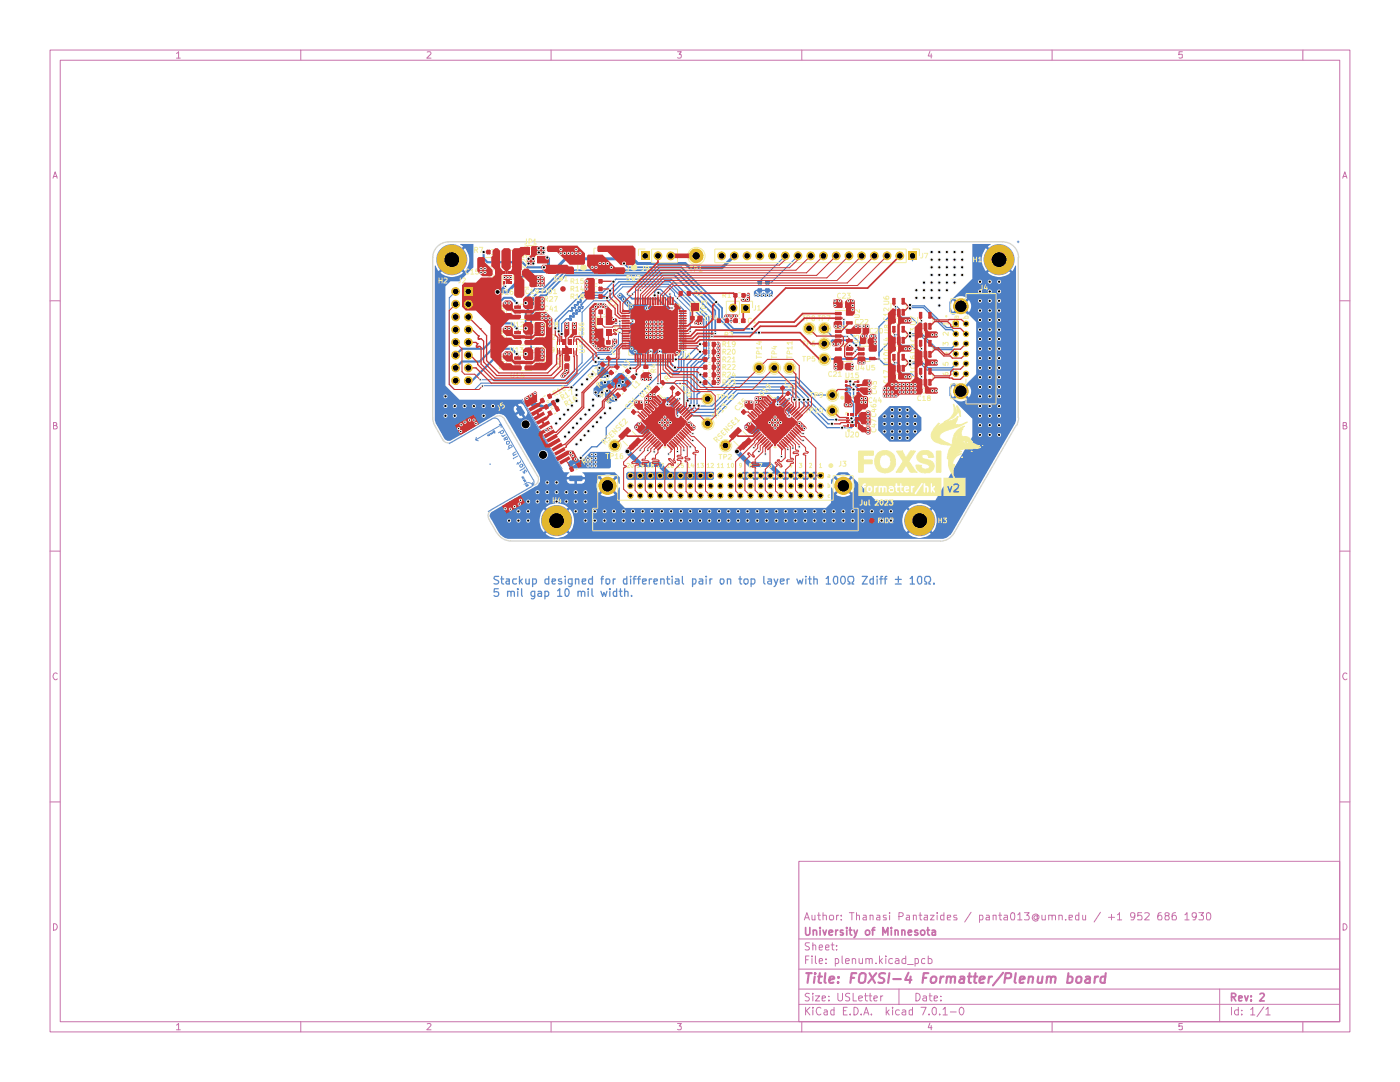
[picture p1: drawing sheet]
<svg xmlns="http://www.w3.org/2000/svg" width="279mm" height="216mm" viewBox="0 0 279 216" stroke-linecap="round" stroke-linejoin="round" font-family="sans-serif">
<g fill="none" stroke="#c872ab" stroke-width=".2">
<path d="M10 10h259.4v195.9h-259.4zM12 12h255.4v191.9h-255.4zM35.2 10.7l.4-.4v1.3M35.2 11.6h.8M60 10v2M85.3 10.4l.5-.1 .2 .4-.8 .9h.8M110 10v2M135.2 10.3h.8l-.5 .5h.4l.1 .2-.1 .5h-.7M160 10v2M185.6 10.2l-.4 1h.8M185.8 10.7v.9M210 10v2"/>
<path d="M236 10.3h-.7v.6h.7v.6h-.7M260 10v2M10.6 35.6l.4-1.3 .4 1.3M10.7 35.2h.6M268 35.6l.4-1.3 .4 1.3M268.1 35.2h.6M10 60h2M267.4 60h2M10.7 84.9l.6-.1v-.4l-.6-.1v1.3h.5l.1-.1 .1-.3-.3-.3M268.1 84.9l.5-.1v-.5h-.5v1.3h.5l.1-.1 .1-.3-.3-.3M10 110h2M267.4 110h2"/>
<path d="M11.4 134.4a.58 .58 0 0 0-.8 .2 .58 .58 0 0 0 .1 .8 .37 .37 0 0 0 .4 .2 .37 .37 0 0 0 .3-.1M268.8 134.4a.58 .58 0 0 0-.8 .2 .58 .58 0 0 0 .1 .8 .37 .37 0 0 0 .3 .2 .37 .37 0 0 0 .4-.1M10 160h2M159.4 171.9h108v32h-108zM267.4 160h2M10.7 184.3a.62 .62 0 0 1 .7 .8l-.2 .4-.5 .1zM159.4 197.4h108M159.4 193.4h108M159.4 187.4h108M160.5 183.6l.5-1.5 .5 1.5M160.7 183.1h.7M160.8 191.5h.5"/>
<path d="M161.5 190.8h-.7v1.5M161.5 198.3l-.6-.1-.2 .3 .1 .3 .5 .2 .2 .3-.2 .4-.6-.1M161.5 188.1h-.6l-.2 .3 .2 .4 .6 .3v.4h-.8M162 190.8v.1M162 182.6l.1 1 .5-.1M162 191.3v1M162.2 198.2v.2M162.2 188.7l.2-.2 .3 .1 .1 1M162.2 188.1v1.5M162.2 198.7v1M162.6 182.6v1M162.7 198.7h.9l-.9 1h.9"/>
<path d="M162.7 190.8v1.3l.3 .2M163.1 182.6h.6M163.4 182.1v1.3l.1 .2h.2M163.5 191.8l.7-.1-.2-.4h-.4l-.1 .8 .2 .2 .4-.1M163.5 189.1l.7-.1-.2-.5-.4 .1-.1 .8 .2 .2 .4-.1M164.1 199.2l.7-.2-.1-.2h-.6v.8h.6M164.3 182.7l.5-.1 .1 1M164.3 182.1v1.5M164.8 189.1l.6-.1v-.4l-.5-.1-.1 .3v.6l.1 .2 .5-.1M164.8 192.2v.1M164.8 191.3v.2M165.4 199.6v.1"/>
<path d="M165.4 198.8v.1M165.6 182.7h.7l.1 .6-.2 .3-.6-.1zM165.9 188.5h.6M166.1 188.1v1.3l.4 .2M166.7 191.3h.4l.3 .3-.1 .6h-.6M166.7 191.3v1.5M167 189.5v.1M167 188.6v.2M167 182.6v1M167.2 198.2v1.2l.4 .3 .4-.1 .1-.2v-1.2M167.4 182.6h-.3l-.1 .3M167.9 183.5v.1"/>
<path d="M167.9 182.6v.2M168.1 190.8v1.3l.1 .2M168.7 191.8l.8-.1-.1-.4h-.4l-.3 .2v.6l.3 .2 .4-.1M169.5 182.1h.9M169.6 198.3a.6 .6 0 0 0-.9 .2l.2 .3a.53 .53 0 0 1 .6 .3 .53 .53 0 0 1-.2 .6l-.6-.1M170 182.1v1.5M170.1 191.4l.1-.1a.36 .36 0 0 1 .6 .2v.8M170.1 191.3v1M170.3 198.2v1.5h.6M170.9 182.7l.5-.1 .1 1M170.9 182.1v1.5M171.4 199.2l.7-.2-.1-.2-.4-.1-.2 .2v.7h.6"/>
<path d="M171.4 191.3v.8l.3 .2 .4-.1M172.1 191.3v1M172.3 182.6h.5l.1 .2v.8h-.6l-.1-.4 .2-.2h.5M172.5 198.7h.6M172.7 198.2v1.3l.1 .1 .3 .1M172.8 191.4l.1-.1a.36 .36 0 0 1 .6 .2v.8M172.8 191.3v1M173.4 198.7h.6M173.5 191.5l.1-.2h.5v1M173.6 198.2v1.4l.4 .1M173.6 182.7l.6-.1v1M173.6 182.6v1"/>
<path d="M174.4 199.2l.7-.2-.2-.3h-.3l-.2 .2v.6l.2 .2 .4-.1M174.8 192.2v.1M175 182.6h.5l.1 .2v.8h-.6l-.1-.4 .2-.2h.5M175.5 190.8v1.5M175.7 191.7l.4 .6M175.8 198.7v1M176.1 191.3l-.6 .6M176.2 198.7l-.4 .1v.2M176.8 190.8v.1M176.8 191.3v1M176.9 182.6h-.5l-.1 .2 .1 .3h.5v.5h-.6M177.5 182.1v.1"/>
<path d="M177.5 182.6v1M178.1 191.3h-.4l-.3 .3 .1 .6h.6M178.7 191.3h.6l.1 1M179.4 191.7h-.5l-.3 .2v.2l.3 .2 .5-.1M179.4 182.9h.6l.3-.3-.1-.4-.8-.1v1.5M179.4 197.4v3M180.8 191.3h-.5l-.3 .3 .1 .6h.7M180.8 190.8v1.5M180.9 182.6h.5l.1 .2v.8h-.6l-.1-.4 .2-.2h.5M181.1 192.4h1.2M182.3 182.7l.5-.1 .1 1M182.3 182.6v1"/>
<path d="M182.6 191.3h.4l.3 .3-.1 .6h-.6M182.6 191.3v1.5M182.8 198.2a.77 .77 0 0 1 .8 .8 .77 .77 0 0 1-.8 .7zM183.4 182.6h.6M183.6 182.1v1.3l.1 .2h.3M184.2 198.8l.5-.1 .2 .2v.8M184.5 182.6h.6v1h-.6l-.1-.4 .2-.2h.5M184.6 191.3h-.5l-.2 .3 .1 .6h.6M184.9 199l-.8 .3 .1 .3 .2 .1 .5-.1M185.2 191.3h.5l.3 .3-.1 .6h-.7M185.2 190.8v1.5M185.4 198.7h.6"/>
<path d="M185.6 198.2v1.3l.1 .1 .3 .1M185.7 182.6h.7l-.7 1h.7M186.4 199.2l.7-.2-.1-.2h-.6v.8h.6M187 182.1v.1M187 182.6v1M187.8 199.6v.1M187.8 198.8v.1M188.4 182.1v1.5h-.6v-1h.6M189.1 183.1l.6-.1v-.4h-.6v.2v.8h.6M190.9 182.6h-.5l-.1 .2 .1 .2 .5 .1v.5h-.6M193.8 182l-1.3 2M195.5 183.6l.6-.1 .1-.6-.2-.3h-.5v1.5"/>
<path d="M196.8 182.6h.6v.2v.8h-.6v-.4l.1-.2h.5M198.2 182.7l.6-.1v1M198.2 182.6v1M199.3 182.6h.6M199.6 182.1v1.3v.2h.3M200.4 182.6h.6l.1 .2v.8h-.7v-.5l.7-.1M201.8 182.2h.6l.1 .8-.1 .6h-.5l-.1-.3-.1-.7zM203.1 182.5l.4-.4v1.5M203.1 183.6h.9M204.5 182.1h.9l-.5 .5h.2a.59 .59 0 0 1 .1 1l-.7-.1M207 182.9l-.4-.2-.3 .3 .3 .5 .4-.2M207 182.7l.1 .7 .2-.3v-.3l-.3-.3a.69 .69 0 0 0-.9 .2 .69 .69 0 0 0 .1 .9 .69 .69 0 0 0 1 0"/>
<path d="M207.9 182.6l.1 1 .6-.1M208.6 182.6v1M209.3 182.7l.6-.1 .1 1M209.3 182.6v1M210 182.8l.1-.2h.5v1M211.3 182.7l.6-.1 .1 1M211.3 182.6v1M212.7 183.5v.1M213.4 183.1l.6-.1-.1-.4h-.5v1h.5M215.3 182.1v1.5h-.5l-.2-.3 .1-.6 .6-.1M216.1 182.6l.1 1 .5-.1M216.7 182.6v1"/>
<path d="M219.6 182l-1.2 2M221.2 183h1.2M221.8 182.5v1.1M223 182.5l.4-.4v1.5M223 183.6h.9M226.5 182.7l-.4 .3h-.4l-.1-.3 .1-.5h.7a1.17 1.17 0 0 1-.3 1.4h-.4M227.8 182.1h-.7v.7l.1-.2h.4l.3 .4-.1 .6-.7-.1M228.4 182.2l.6-.1 .4 .3-.1 .3-.9 .9h1M231.7 182.1l-.4 .1a1.11 1.11 0 0 0-.1 1.4l.6-.1a.6 .6 0 0 0-.2-.9h-.3l-.2 .4M232.7 182.7l-.2-.2a.43 .43 0 0 1 .4-.4 .43 .43 0 0 1 .4 .4l-.1 .1a.6 .6 0 0 0-.6 .3 .6 .6 0 0 0 0 .7h.6l.1-.3v-.4l-.3-.2M234.6 182.1l-.5 .1-.2 .3v1h.8l.1-.5-.2-.3-.4-.1-.3 .2v.2M236.5 182.5l.4-.4v1.5"/>
<path d="M236.5 183.6h.8M238.8 182.7l-.3 .3h-.3a.6 .6 0 0 1-.2-.8h.7a1.38 1.38 0 0 1-.2 1.4h-.4M239.3 182.1h.9l-.5 .5 .4 .2v.7h-.8M240.9 182.2l.3-.1a.88 .88 0 0 1 .2 1.5h-.4l-.2-.3zM243.4 197.4v6.5M268.1 184.3a.62 .62 0 0 1 .7 .8l-.2 .4-.5 .1zM35.2 204.6l.4-.4v1.3M35.2 205.5h.8M60 203.9v2M85.3 204.3l.5-.1 .2 .4-.8 .9h.8M110 203.9v2M135.2 204.2h.8l-.5 .5h.4v.7h-.7"/>
<path d="M159.4 200.4h108M160 203.9v2M160.8 201v1.5M160.9 201.7l.7 .8M161.6 201l-.8 .8M162.2 201v.2M162.2 201.5v1M163.8 201.2l-.2-.2a.77 .77 0 0 0-.7 .8 .77 .77 0 0 0 .7 .7l.2-.1M164.5 201.6l.4-.1 .2 .2v.8M165.1 201.8l-.7 .3 .2 .4 .5-.1M166.5 201.6l-.5-.1-.2 .3 .1 .6h.6M166.5 201v1.5"/>
<path d="M168.3 201.7h.5M169.1 201h-.8v1.5h.8M169.7 202.4v.1M170.4 201a.77 .77 0 0 1 .9 .8 .77 .77 0 0 1-.9 .7zM171.9 202.4v.1M172.4 202.5l.5-1.5 .5 1.5M172.5 202.1h.7M173.9 202.4v.1M176.9 201v1.5M177 201.9l.5 .6M177.5 201.5l-.6 .6M178.1 201v.2"/>
<path d="M178.1 201.5v1M179.5 201.6a.52 .52 0 0 0-.8 .2v.4l.2 .2h.6M180.1 201.6l.4-.1 .3 .2v.8M180.8 201.8l-.8 .3 .1 .3 .2 .1 .5-.1M182.1 201.6l-.4-.1-.3 .2v.7l.3 .1 .4-.1M182.1 201v1.5M183.8 201h1l-.7 1.5M185.4 202.4v.1M185.6 204.1l-.4 1h.8M185.8 204.6v.9M186.1 201.2l.3-.2 .5 .2v1l-.4 .3-.4-.3zM187.5 202.4v.1"/>
<path d="M188.2 201.4l.4-.4v1.5M188.2 202.5h.9M189.7 201.9h1.1M191.5 201.2l.4-.2a.82 .82 0 0 1 .5 .8 .82 .82 0 0 1-.5 .7l-.3-.1-.2-.5zM210 203.9v2M236 204.2h-.7v.6h.7v.6h-.7M245.8 201v1.5M247.1 201.6a.52 .52 0 0 0-.7 .2v.4l.1 .2h.6M247.1 201v1.5M247.8 202.4v.1M247.8 201.6v.1M249.6 201.4l.4-.4v1.5"/>
<path d="M249.6 202.5h.8M252.2 200.9l-1.3 2M252.6 201.4l.5-.4v1.5M252.6 202.5h.9M260 203.9v2"/>
</g>
<g fill="none" stroke="#c872ab" stroke-width=".34">
<path d="M160.8 185.1v1.2l.2 .3 .5-.1 .1-.2v-1.2M162.3 185.8l.1-.1a.36 .36 0 0 1 .6 .1v.8M162.3 185.6v1M163.7 185.1v.1M163.7 185.6v1M164.3 185.6l.3 1 .3-1M165.4 186.1l.8-.2-.1-.2-.4-.1-.3 .2 .1 .7h.6M166.8 185.6v1M167.2 185.6l-.4 .2M168.2 185.7h-.5v.3l.6 .3-.2 .3-.4-.1M169 185.1v.1M169 185.6v1"/>
<path d="M169.5 185.6h.5M169.7 185.1v1.2l.3 .3M170.4 185.6l.4 1M171.1 185.6l-.3 1-.4 .5M172.7 185.8a.47 .47 0 0 1 .4-.2 .47 .47 0 0 1 .5 .2v.5l-.4 .3-.4-.2zM174 185.6h.6M174.6 185.1l-.4 .1v.1v1.3M176.2 186.6v-1.5l.5 1.1 .5-1.1v1.5M177.9 185.1v.1M177.9 185.6v1M178.6 185.8l.2-.2 .4 .1v.9M178.6 185.6v1"/>
<path d="M180 185.8l.2-.2 .3 .1 .1 .9M180 185.6v1M181.3 186.1l.6-.2-.1-.3-.4 .1-.1 .6 .1 .3 .5-.1M183.1 185.7a.36 .36 0 0 0-.6 .1l.7 .5-.2 .3-.5-.1M183.7 185.8a.47 .47 0 0 1 .4-.2 .47 .47 0 0 1 .5 .2v.5l-.4 .3-.4-.2zM185 185.6h.5M185.2 185.1v1.2l.3 .3M186 185.7h.6l.1 .9M186.7 185.9l-.7 .2v.4h.7M245.8 199l.7-.1 .1-.4-.3-.3h-.5v1.5M246.1 199l.5 .7M247.2 199.2l.7-.2-.1-.2h-.6v.8h.6"/>
<path d="M248.4 198.7l.3 1 .4-1M249.7 199.6v.1M249.7 198.8v.1M251.5 198.4l.5-.2 .2 .1 .1 .3-.9 1.1h.9"/>
</g>
<g fill="none" stroke="#c872ab" stroke-width=".42">
<path d="M160.9 194.2h1.1M161.4 194.2l-.2 1.9M162.6 194.9l-.2 1.2M162.7 194.2v.1M163.3 194.9h.7M163.6 194.2l-.2 1.7 .2 .2h.3M164.7 194.2l-.2 1.7 .3 .2M165.5 195.5l1-.2-.1-.4a.6 .6 0 0 0-.8 .2v.9h.7M167.3 196v.1M167.3 194.9v.2M169.8 195.1h.7M170.9 194.2h-.9l-.3 1.9"/>
<path d="M171.6 194.4a.78 .78 0 0 1 1.2 0 1.7 1.7 0 0 1-.5 1.6h-.7a1.76 1.76 0 0 1 0-1.6zM173.5 194.2l1.1 1.9M174.9 194.2l-1.6 1.9M176.7 194.3l-.8-.1-.3 .1v.6l.7 .4 .2 .5-.4 .3-.8-.1M177.5 194.2l-.3 1.9M178.3 195.4h1.5M181.3 194.1l-.7 1.4h1.3M181.7 194.9l-.1 1.2M184.2 195.1h.7M185.3 194.2h-.9l-.3 1.9M185.8 195.2a.63 .63 0 0 1 1-.2v.8a.63 .63 0 0 1-1 .2zM187.7 194.9l-.1 1.2"/>
<path d="M188.3 194.9h-.4l-.2 .3M188.9 195l.4-.1h.5l-.1 1.2M189 194.9l-.2 1.2M189.8 195.1a.6 .6 0 0 1 .8-.2l-.1 1.2M191.6 194.9h.8l-.1 1.2M192.4 195.3l-.7 .1-.3 .5 .2 .2 .7-.1M193.2 194.9h.7M193.5 194.2l-.2 1.7 .1 .1 .4 .1M194.3 194.9h.7M194.7 194.2l-.3 1.7 .1 .1 .4 .1M195.5 195.5l1-.2v-.4h-.6l-.4 .2v.9h.8M197.4 194.9l-.2 1.2"/>
<path d="M198 194.9h-.4l-.2 .3M200.2 194.1l-2 2.5M200.6 195.2h.8l.3-.2 .1-.7-.3-.1h-.8l-.3 1.9M202.7 194.2l-.2 1.7 .2 .2M203.5 195.5l1-.2-.1-.4h-.6l-.2 .2-.1 .9h.8M205.4 195v-.1a.48 .48 0 0 1 .8 .2l-.2 1M205.4 194.9l-.2 1.2M207.2 194.9l-.2 1a.49 .49 0 0 0 .9 .1M208.1 194.9l-.2 1.2M208.9 195l.4-.1h.5l-.1 1.2M209 194.9l-.2 1.2M209.8 195.1a.6 .6 0 0 1 .8-.2l-.1 1.2"/>
<path d="M213.1 194.9h.8l.2 .3-.1 .6a.72 .72 0 0 1-1 .2M213.2 194.2l-.2 1.9M215 194.9a.54 .54 0 0 1 .9 .3l-.1 .6a.55 .55 0 0 1-.5 .3 .55 .55 0 0 1-.5-.3zM216.7 194.9h.8v1.2M217.5 195.3l-.6 .1-.4 .3 .1 .3 .2 .1 .7-.1M218.6 194.9l-.2 1.2M219.2 194.9h-.5l-.2 .3M220.6 194.9h-.5l-.4 .1v1a.64 .64 0 0 0 .8 0M220.7 194.2l-.3 1.9"/>
</g>
<g fill="#4d7fc4">
<path d="M86.8 53h.1l.6 1.1 2.3-2.3h.7l2.3 2.3 .2-.2a3.5 3.5 0 0 0-.2-4.4l-2.3 2.3h-.7l2.7-2.6-.6-.4v-.1h2.6v4.6l-2.8 2.8h-1.8l-1 1v19.9l2.8 2.8h12.4l8.4 14.4h1.1l-.5 1h6.8l1.3 1.3 1.5-1.4a2.23 2.23 0 0 0-2.8 .1h-3.1l-.6-1h6.5l1 1v1.3h-.2l-.2-.7-.3-.3-1.3 1.4 1.3 1.4 .3-.3 .2-.7h.2v3l1 1h56.6l2.2 2.2 2.3-2.2a3.4 3.4 0 0 0-4.5 0h-16.4l1-1v-1.7h1a2.11 2.11 0 0 0 2.8 0l-1.4-1.3-1.4 1.3h-1v-1.3a.67 .67 0 0 1 .4 .7l.2 .3 1.4-1.4h.8l1.3 1.4a2.11 2.11 0 0 0 0-2.8l-1.3 1.4h-.8l-1.4-1.4-.2 .3-.3 .7h-.1v-.7l.6-.6h.4l1.4 1.3 1.4-1.3a2.11 2.11 0 0 0-2.8 0h-.4l.9-1h1.8l5.5 5.6h12l7.4-12.7v-3.5l-3.9-3.9 .5 .1a1.99 1.99 0 0 0 2.3-.1l-1.2-1.2-1.3 1.2h-.3l-.7-.7v-.9h.2v.3l.5 .9 1.2-1.2h.7l1.3 1.2 .1-.1a1.84 1.84 0 0 0-.1-2.3l-1.3 1.2h-.7l-1.2-1.2-.5 1.2h-.2v-.9l.7-.7h.3l1.3 1.2 3-3v-10.4l-3-2.8-1.3 1.2h-.5l-.5-.5v-1.1h.2l.5 1.2 1.2-1.2h.7l1.3 1.2 .1-.2a1.84 1.84 0 0 0-.1-2.2l-1.3 1.2h-.7l-1.2-1.2-.5 .9v.3h-.2v-.9l.7-.7h.3l1.3 1.2 1.2-1.2-.1-.1a1.99 1.99 0 0 0-2.4 .1h-.3l3.9-3.9v-1.2h3.1a3.4 3.4 0 0 0 4.5 0l-2.3-2.2-2.3 2.2h-3v-2.6h1.8v.4a3.6 3.6 0 0 0 .9 1.9l2.2-2.3-2.2-2.3a3.4 3.4 0 0 0-.9 2.3h-1.8v-3.1h3.6v.1l-.6 .4 4.9 4.9 .6-1.1h.2v30.9l-.2 .6-12.5 21.7-.4 .5-.9 .7-.6 .1h-86.9l-.5-.1-1.1-.9h9.2a3.4 3.4 0 0 0 4.5 0h67.9l.3 .3a3.4 3.4 0 0 0 4.2-.3l-2.2-2.3-2.3 2.3h-67.9l-2.3-2.3-2.2 2.3h-9.2l-1.5-2.6h9.5v.3a2.83 2.83 0 0 0 .8 2l2.2-2.3h.8l2.2 2.3 .2-.2a2.97 2.97 0 0 0 .7-2.1h65.5v.3a2.83 2.83 0 0 0 .8 2l2.2-2.3h.8l2.2 2.3 .2-.2a3.5 3.5 0 0 0-.2-4.4l-2.2 2.3h-.8l-2.2-2.3-.1 .2a2.97 2.97 0 0 0-.7 2.1h-65.5v-.4a2.83 2.83 0 0 0-.9-1.9l-2.2 2.3h-.8l-2.2-2.3-.1 .2a2.97 2.97 0 0 0-.7 2.1h-9.5l-.3-.5a.91 .91 0 0 1 .3-1.3l1.4-.8h9.3l2.2 2.2 2.3-2.2a3.4 3.4 0 0 0-4.5 0h-9.3l4.5-2.7 15.8 .1a2.23 2.23 0 0 0 2.8-.1l-1.5-1.3-1.3 1.3h-15.8l3-1.7h11.9l.5 1.4 1.4-1.4-1.4-1.4-.2 .3-.3 1.1h-11.8l.5-.6 .1-.6h5.3a.76 .76 0 0 0 .6 .8h.9v-.8h.5v.8h1.1l.4-.2 .2-.6h-9l-.2-1-2.3-3.9h2.1l.3 .6a.93 .93 0 0 0 1.6-.4v-.6l-.2-.3a1.02 1.02 0 0 0-1.1-.2 1.02 1.02 0 0 0-.6 .9h-2.1l-3.4-6.1h2.1l.1 .4a1.01 1.01 0 0 0 1.7-.1 1.05 1.05 0 0 0-1.1-1.3l-.5 .4-.2 .6h-2.1l-.9-1.4-.5-.5h-.2h2.7l.6 .7 .8-.1-.6-1-.8 .4h-2.7l-.7-.3-.5 .1-9.1 5.3a1.1 1.1 0 0 1-1.4-.4l-1.7-3-.1-.6v-2.2h15.7l.3 .7 .7-.4-.5-1.1-.4 .3-.1 .5h-15.7v-1h16.6l1.4 2.4a.81 .81 0 0 0 .4-1.1l-.7-1.1-.5-.4-.6 .2h-16.6v-26.3h1.2a3.4 3.4 0 0 0 4.5 0l-2.3-2.2-2.3 2.2h-1.1z"/>
<path d="M150.4 58.2l.5-.1 .2 .5h.4v-.5h.2v.5h.4l.3-.3 .3 .3h.3v-.5h.2v.5h.5l.2-.5h-3.4l.4-.3h3l.4 .4v.9l-.2 .2h-3.4l-.3-.3z"/>
<path d="M119.3 73.2l.3-.2 .8 .1 1.3 1.3v.8l-.3 .2h-1.5l-.7-.6z"/>
<path d="M123.2 58.9l.5-.5h.2l2.3 2.3h3.1l-.1 .5 1 .1v.3h-1l-.1 .4h-1.8l-.5 .4h-.4v3.5l.3 .1v.4l-.3 .1v1.7h.3v.4l1.1 1h.3l.1 .3h4.6l-.1 .5h-4.5l.1 .5h-2.1l-.7-.8v-2l.5 .1v-1.7h-.5v-.7l.5 .1v-3.5l-.5 .1v-1l-2.3-2.3z"/>
<path d="M127.8 63.1h.6v-.6h.9v.4h1.5v-.4h1.5v.4h.9v.8l.7-.1v4.7l-.5 .4h-1.6v.4l-.3-.1 .1-.3h-1.6v.4l-.3-.1 .1-.3h-1.6l-.6-.5 .1-.8h.2v.7l.5-.1-.1 .4h.6v-.5h.2v.5h1.5v-.5h.3v.5h1.5v-.5h.3v.5h.6v-.2l-.2-.3h-1l-.3 .5h-.2l-.3-.5h-1l-.3 .5h-.2l-.3-.5h-1.1v-.5h-.7v-.9h.2v.6h.5v-.3l-.1-.2-1-.1v-.7h.4v-.7h.2v.7l.5-.3v-.4h-.7v-.8h.2v.6h.5v-.4l-.3-.2h-.8v-.4l.4 .1v-.7h.2v.7l.5-.2v-.5h-.7v-.1h1.6l.2 .5h.4v-.5h.2v.5h.5l.2-.5h1.5l.3 .5h.3v-.5h-5.2z"/>
<path d="M120 75.9h1.9l1.5-1.5h.8l1.9 1.9v.3l-.7 .7h-4.4l-.5 .5v.9l-.7 .6h-.6l-.8-.7v-1z"/>
<path d="M147.7 94.7l.6-.6h1l.5 .6 .5-.6h1l.5 .6 .5-.6h.9l.6 .6 .5-.6h1l.5 .6 .5-.6h.9l.6 .6 .5-.6h1l.5 .6 .5-.6h1l.5 .6 .5-.6h.7l-.1 .6h1v.4h-1l.1 .7h-.7v-.2l-.5-.5-.6 .7h-.8l-.6-.7-.5 .5v.2h-1v-.2l-.5-.5-.6 .7h-.9v-.2l-.5-.5-.6 .7h-.9l-.5-.7-.6 .5v.2h-.9v-.2l-.5-.5-.6 .7h-.8l-.6-.7-.5 .5v.2h-1l-.7-.9h.4l.5 .5 .2-.5h.2l.2 .5 .5-.5h.4l.5 .5 .1-.5h.3l.1 .5 .6-.5h.4l.5 .5 .2-.5h.2l.2 .5 .5-.5h.4l.5 .5 .2-.5h.2l.1 .5 .5-.5h.5l.5 .5 .1-.5h.3l.2 .5 .5-.5h.4l.5 .5 .2-.5h.2l.2 .5 .5-.5h.4l.5 .5 .2-.5h.2l.1 .5 .5-.5h.5l.5 .5 .1-.7-.1-.3-.5 .5h-.5l-.5-.5-.1 .5h-.2l-.2-.5-.5 .5h-.4l-.5-.5-.2 .5h-.2l-.2-.5-.5 .5h-.4l-.5-.5-.2 .5h-.3l-.1-.5-.5 .5h-.5l-.5-.5-.1 .5h-.2l-.2-.5-.5 .5h-.4l-.5-.5-.2 .5h-.2l-.2-.5-.5 .5h-.4l-.6-.5-.1 .5h-.3l-.1-.5-.5 .5h-.4l-.5-.5-.2 .5h-.2l-.2-.5-.5 .5h-.4z"/>
<path d="M151 83.9l.4-.3h4.5l.3 .1 .5-.1-.4-.5-.4 .5h-4.5l1.1-1.1h2.3l.1 .1a.48 .48 0 0 1 .6 .6l.2 .1 .4-.4-.9-.9-.4 .5h-2.3l1.1-1.1 .7 .2v.4l.3 .2 .4-.4-.9-.9 .2-.2 2.7 2.6 .1-.1 .2 .2h.5l.4 .4v1l-3.2 3.3h-.7l-2.3-2.4 .5-.4-.6-.6h.4l.4 .4 .2-.3-.1-.5-.1-.1-.4 .5h-.4l.6-.7-.6-.2-.6 .5-.2 .4-.1-.2z"/>
<path d="M175.3 83.3l2.2-2.3h4.1l2.3 2.3v2.5l-2.3 2.3h-4.1l-2.2-2.3z"/>
<path d="M148.6 84.9l.7-.7h.6l.8 .9h.4l.5 .5v.4l-.5 .5h-1.5l-1-1z"/>
<path d="M125 94.5l.3-.4h16.9l.3 .2v1.2l-.3 .3h-16.9l-.3-.4z"/>
<path d="M129 83.9l.5-.4h4.4l.2 .2 .6-.1-.4-.5-.4 .4h-4.4l1.1-1h2.2l.5 .1v.4l.3 .3 .4-.4-.8-.9-.4 .5h-2.2l.9-1.1 .7 .3 .3 .5 .4-.4-.7-.8-.5 .4h-.2l.7-.7 2.7 2.6 .6 .1 .2-.2 .5 .6v1l-3.1 3.3h-.8l-2.3-2.4 .6-.4-.7-.6h.4l.4 .4 .2-.1a.52 .52 0 0 0-.2-.8l-.4 .5h-.4l.7-.7-.6-.2-.3 .1-.6 .8z"/>
<path d="M126.6 85l.7-.8h.6l.9 .9h.4l.4 .5v.4l-.5 .5h-1.4l-1.1-1.1z"/>
<path d="M113.4 92.2l.4-.3h.3l.5-.5h.6l.5 .5h.5l1.7-1.7h3.8l.2 .2v2.8l-.2 .3h-7.8l-.5-.5z"/>
<path d="M120.7 77.9l.4-.3h.4l1.8 1.7v.6l-.3 .3h-.8l-.4 .3h-.4l-.7-.7z"/>
</g>
<g fill="none" stroke="#4d7fc4" stroke-width=".25">
<path d="M115.8 59.7h.1M115.8 59.9l.1 .1M115.8 59.7v.3M121.7 58h.1M121.7 58l1.8-1.8h10.2l7.3 7.3v7.2l-.8 .8v.4l-.4 .3h-.4l-.9 .9v8.1l.5 .5h3.3l4.5-4.5h11.3l7.2 7.4h.7M121.7 58h-.2l-.9 .9h-4l-.8 .8M130.6 58.9h.1M130.6 58.9v-.7l.5-.5h.7l1.5 1.6h.6l2.5 2.5v9.3l-.4 .4v2.4l-.6 .6h-3.6l-10.8 10.8v2l-1.9 1.9h-1l-2.2 2.2M131.4 58.4h.3l2.2 2.3h.5l1.5 1.4v8.6l-.4 .4v2.4l-.5 .5h-.6l-1.2-1.2h-13l-.2-.2h-.5l-.4 .4h-.7l-4.4 4.3M110.8 65.5v-1.7l5.5-5.4h3.9l2.7-2.7h11l7.6 7.5v8.2l-2.4 2.3v4.1M113.1 63.6l-1 1v2M113.5 63.6h.1"/>
<path d="M113.5 63.6l.1 .2M113.5 63.6h-.3M113.5 62l-2 2v2.1M113.7 63.1h.1M113.7 63.3l.2 .2M113.7 63h.3M113.8 63.1v.2M113.8 62h.1M113.8 62l.1 .1M113.9 63.5h.1M113.9 63.8h.1M114 63.6v.3h-.3"/>
<path d="M114 63.1h.1M114 63.1l.2 .1M114.1 61.4h.3M114.1 61.4v.3M114.1 61.7h.1M114.1 61.4h.1M114.2 63.2h.2M114.2 62h-.6M114.2 61.8v.3M114.3 62.5h.1M114.3 62.7l.2 .2M114.4 61.4h.1"/>
<path d="M114.4 61.4l.1 .1M114.5 62.9h.1M114.5 63.2h.1M114.5 63v.3M114.5 61.4h.3M114.6 62.5h.1M114.6 62.5l.2 .2M114.7 62.5h-.3v.3M114.7 60.8v.3M114.7 60.8h.1M114.7 61.2h.1M114.7 61.1v.1"/>
<path d="M114.7 62.6h.3M114.8 61.2v.3M114.9 61.9h.1M114.9 62.2l.2 .2M115 60.8h.1M115 60.8l.1 .1M115.1 62.4h.1M115.1 62.7h.1M115.1 62.4v.3M115.1 61.9h.1M115.1 61.9l.2 .2M115.2 60.3h.1"/>
<path d="M115.2 60.5l.1 .1M115.2 62h-.2v.2M115.3 60.8l-.6 .1M115.3 60.6h.1M115.3 60.6v.3M115.3 62.1h.3M115.4 61.3h.3M115.5 61.4v.3M115.5 61.3h.1M115.5 61.6l.2 .2M115.6 60.3h.1M115.6 60.3h-.3v.2"/>
<path d="M115.6 60.3h.3M115.7 62.1h.1M115.7 61.8h.1M115.7 61.9v.3M115.7 61.3h.1M115.7 61.3l.2 .2M115.9 60h.1M115.9 60.1v.3M115.9 61.5h.3M116 60.8h.1M116 60.8l1.3-1.4h3.9l2.7-2.7h9.5l7.1 7.1v6.6l-2.6 2.6v7.4l-.2 .3v.5l1.1 1.1h3.8l4.5-4.5h10.7l1.7 1.7v.3l5.6 5.5h4.8l1.5-1.3v-6.3l-1.1-1M116 60.7v.3l.2 .2"/>
<path d="M116.2 61.2h.1M116.3 61.3v.3M118.9 72.2h14.8l1 1.1M119.5 71.5l.2 .2h15.2M125.8 73.5l-.6 .7M127 74.7l-.6 .6M133.1 61.5h.1M133.1 61.5h1M135.6 79.6h-.3l-1 1.1M139.1 78.7v1.9l.4 .4h2.6l4.5-4.5h11.9l2.8 2.8v.5l4 3.9h1.6M139.2 77.8l.2 .3M139.4 78.5h.1"/>
<path d="M139.4 78.1h.1M139.4 78.5l-.2 .2M139.5 78.1l.2 .2M139.6 78.2l-.2 .2M139.7 68.7l-3.2 3.2v9.1l1.9 2h4.4l4.5-4.5h10.3l1 1v.3M139.7 70.2l-2.5 2.5v7.2M139.8 76.3l1.5 1.5h3l1.8-1.9h12.6l6.1 6.1h1.3M139.8 74.8l2.5 2.5h1.5l2.1-2h13.1l3.6 3.5h3.5M157.5 79.6l-1.2 1.1M164.5 65.5l1.6 1.6h3M168.4 63.8v1.5l3.2 3.1v.8l-.9 .9M169.1 78.2h.4"/>
<path d="M169.1 77.8h.4M169.1 77h.4M169.1 77.5h.4M169.1 77.9l-.2 .2 .2 .2M169.1 77.1l-.2 .2 .2 .2M169.5 78.3l.2 .2M169.5 77.5l.2 .2-.2 .2M169.7 76.1v.7M169.7 78.5v1.1l.6 .7v2.8l-.4 .4M169.7 76.8l-.2 .2M170.3 77.7v1.6l.6 .6v3.6l-.8 .7M178.6 66.8v.3l-3.2 3.3"/>
<path d="M178.7 61.2v.7l-3.3 3.3v6.4l1.1 1.1h2l.1-.3M181.6 72.7l.2-.1h2l1.2 1.2h5l.8 .8M181.6 72l.2 .2h2.2l1.2 1.2h4.8l.8-.8M181.6 61.5l.2-.1h2.5l4.4 4.4h1.3l.8 .8M181.6 60.9l.2 .1h2.7l4.4 4.4h1.1l.8-.8M181.6 67.1l.2-.1h2l2.8 2.8h3.4l.8 .8M181.6 66.5l.2 .1h2.2l2.8 2.8h3.2l.8-.8"/>
</g>
<g fill="none" stroke="#4d7fc4" stroke-width=".2">
<path d="M90.9 58.2l-1.2 1.2v17.3l1 1h4l1.3-1.2h16.9l6.1-6.1h2.7l1.7-1.7v-2.2l.3-.1M127.8 57.9h-.8l-.8 .8M156.7 51.1l-5.1 5v.2M159.3 51.1l-5.3 5.2h-.8M123.7 64.1v1.3l.5 .5v2.7l-2.2 2.1h-2.6l-6.3 6.3h-16.8M131.3 76.5h4.4M133.3 79.8l-.1 .9M137.7 66.1v-4l-3.1-3.2v-.4l-1.3-1.3h-9l-2.8 2.8h-3.1l-2.2 2.3v10.1l-3.4 3.4h-17M155.3 79.6l-.1 1.1M178.6 72.4h.5l.5 .5v1.3l.4 .3h1.9l1 1h.7l.3-.3M178.6 66.8h.6l.4 .3v1.5l.4 .3h1.9l1.1 1.2h.6l.3-.5M178.7 61.2h.4l.5 .5v1.3l.4 .3h1.9l1.1 1.2h.6l.3-.2v-.3"/>
<path d="M135.3 81.8l-.1 1.2M157.4 81.8l.1 1.2"/>
</g>
<path d="M124.5 52.6l.8 .7h10.7l8.1 8.2v1.8l2.3 2.3h3.7M125.2 58.7l1 .9h5l1.9 1.9M104.9 60.4v-.9l1.9-1.8h1.7l3.6-3.8h23.6l7.8 7.9v1.8l2.8 2.8h5.2M104.9 65.5v-3.3l1.5-1.5v-1.4l1-1.1h1.3l3.8-3.8h22.7l7.5 7.6v4.5M142.1 67.1v-4.6l-7.5-7.6h-21.7l-3.9 4h-1.1l-.6 .6v2l-1.3 1.2v6.7l-1.1 1.2M164.5 71.6h10.9M164.5 68.6h1l.6-.7h3.7l1.1 1" fill="none" stroke="#4d7fc4" stroke-width=".34"/>
<path d="M125.2 90.1l2.6 2.6h3.8l2.2 2.2M147.1 90.1l2.6 2.6h3.9l2.2 2.2" fill="none" stroke="#4d7fc4" stroke-width=".93"/>
<path d="M100.8 57.1l-1.2 1.1M109.2 51.4l.3 .2v2.1l-.6 .5M146.6 51.1l-2.5 2.3h-6.4l-1-.8h-9.4l-1-1h-13.4l-2.6 2.6h-5l-4 4h-2M111.2 79.9l-2.4 1.4-2.4-.8" fill="none" stroke="#4d7fc4" stroke-width=".59"/>
<path d="M96.5 50.3v1.3l.8 .7h6.9l1 1h3.3M103.1 65.5l-1-1h-1.5l-1.3 1.3v2.8l-3.5 3.5h-3.6l-1.3 1.3M103.1 60.4l-1-1h-1.5l-2.3 2.3v6.1l-1.8 1.8h-4.3l-1.3 1.3M103.1 70.6l-1-1h-1.5l-6.4 6.3h-.7" fill="none" stroke="#4d7fc4" stroke-width=".42"/>
<path d="M134.2 82.5l.3 .4-.2 .3-.4-.3z" fill="#4d7fc4"/>
<path d="M134.2 82.5l.3 .4-.2 .3-.4-.3z" fill="none" stroke="#4d7fc4" stroke-width=".42"/>
<path d="M135.3 81.4l.3 .4-.2 .3-.4-.3z" fill="#4d7fc4"/>
<path d="M135.3 81.4l.3 .4-.2 .3-.4-.3z" fill="none" stroke="#4d7fc4" stroke-width=".42"/>
<path d="M150.6 85.8l.4-.4 .3 .4-.3 .3z" fill="#4d7fc4"/>
<path d="M150.6 85.8l.4-.4 .3 .4-.3 .3z" fill="none" stroke="#4d7fc4" stroke-width=".42"/>
<path d="M133.9 80.7l.4-.4 .3 .4-.3 .3z" fill="#4d7fc4"/>
<path d="M133.9 80.7l.4-.4 .3 .4-.3 .3z" fill="none" stroke="#4d7fc4" stroke-width=".42"/>
<path d="M151.4 56.1h.5v.5h-.5z" fill="#4d7fc4"/>
<path d="M151.4 56.1h.5v.5h-.5z" fill="none" stroke="#4d7fc4" stroke-width=".42"/>
<path d="M151.4 57.7h.5v.5h-.5z" fill="#4d7fc4"/>
<path d="M151.4 57.7h.5v.5h-.5z" fill="none" stroke="#4d7fc4" stroke-width=".42"/>
<path d="M132.8 61.2h.5v.5h-.5z" fill="#4d7fc4"/>
<path d="M132.8 61.2h.5v.5h-.5z" fill="none" stroke="#4d7fc4" stroke-width=".42"/>
<path d="M152.9 56.1h.5v.5h-.5z" fill="#4d7fc4"/>
<path d="M152.9 56.1h.5v.5h-.5z" fill="none" stroke="#4d7fc4" stroke-width=".42"/>
<path d="M152.9 57.7h.5v.5h-.5z" fill="#4d7fc4"/>
<path d="M152.9 57.7h.5v.5h-.5z" fill="none" stroke="#4d7fc4" stroke-width=".42"/>
<path d="M132.8 62.7h.5v.5h-.5z" fill="#4d7fc4"/>
<path d="M132.8 62.7h.5v.5h-.5z" fill="none" stroke="#4d7fc4" stroke-width=".42"/>
<path d="M126 63h.5v.5h-.5z" fill="#4d7fc4"/>
<path d="M126 63h.5v.5h-.5z" fill="none" stroke="#4d7fc4" stroke-width=".42"/>
<path d="M127.5 63h.5v.5h-.5z" fill="#4d7fc4"/>
<path d="M127.5 63h.5v.5h-.5z" fill="none" stroke="#4d7fc4" stroke-width=".42"/>
<path d="M126 64.8h.5v.5h-.5z" fill="#4d7fc4"/>
<path d="M126 64.8h.5v.5h-.5z" fill="none" stroke="#4d7fc4" stroke-width=".42"/>
<path d="M127.5 64.8h.5v.5h-.5z" fill="#4d7fc4"/>
<path d="M127.5 64.8h.5v.5h-.5z" fill="none" stroke="#4d7fc4" stroke-width=".42"/>
<path d="M129.8 61.2h.5v.5h-.5z" fill="#4d7fc4"/>
<path d="M129.8 61.2h.5v.5h-.5z" fill="none" stroke="#4d7fc4" stroke-width=".42"/>
<path d="M129.8 62.7h.5v.5h-.5z" fill="#4d7fc4"/>
<path d="M129.8 62.7h.5v.5h-.5z" fill="none" stroke="#4d7fc4" stroke-width=".42"/>
<path d="M151.7 84.7l.4-.4 .3 .4-.3 .3z" fill="#4d7fc4"/>
<path d="M151.7 84.7l.4-.4 .3 .4-.3 .3z" fill="none" stroke="#4d7fc4" stroke-width=".42"/>
<path d="M154.9 81.8l.3-.4 .3 .4-.2 .3z" fill="#4d7fc4"/>
<path d="M154.9 81.8l.3-.4 .3 .4-.2 .3z" fill="none" stroke="#4d7fc4" stroke-width=".42"/>
<path d="M156 80.7l.3-.4 .3 .5-.2 .2z" fill="#4d7fc4"/>
<path d="M156 80.7l.3-.4 .3 .5-.2 .2z" fill="none" stroke="#4d7fc4" stroke-width=".42"/>
<path d="M153.8 80.7l.4-.4 .3 .5-.3 .2z" fill="#4d7fc4"/>
<path d="M153.8 80.7l.4-.4 .3 .5-.3 .2z" fill="none" stroke="#4d7fc4" stroke-width=".42"/>
<path d="M154.9 79.6l.4-.4 .3 .5-.3 .2z" fill="#4d7fc4"/>
<path d="M154.9 79.6l.4-.4 .3 .5-.3 .2z" fill="none" stroke="#4d7fc4" stroke-width=".42"/>
<path d="M156 82.9l.3-.4 .3 .4-.3 .3z" fill="#4d7fc4"/>
<path d="M156 82.9l.3-.4 .3 .4-.3 .3z" fill="none" stroke="#4d7fc4" stroke-width=".42"/>
<path d="M157.1 81.8l.3-.4 .3 .4-.3 .3z" fill="#4d7fc4"/>
<path d="M157.1 81.8l.3-.4 .3 .4-.3 .3z" fill="none" stroke="#4d7fc4" stroke-width=".42"/>
<path d="M126 67.1h.5v.5h-.5z" fill="#4d7fc4"/>
<path d="M126 67.1h.5v.5h-.5z" fill="none" stroke="#4d7fc4" stroke-width=".42"/>
<path d="M127.5 67.1h.5v.5h-.5z" fill="#4d7fc4"/>
<path d="M127.5 67.1h.5v.5h-.5z" fill="none" stroke="#4d7fc4" stroke-width=".42"/>
<path d="M128.8 68.3h.5v.5h-.5z" fill="#4d7fc4"/>
<path d="M128.8 68.3h.5v.5h-.5z" fill="none" stroke="#4d7fc4" stroke-width=".42"/>
<path d="M130.6 68.3h.5v.5h-.5z" fill="#4d7fc4"/>
<path d="M130.6 68.3h.5v.5h-.5z" fill="none" stroke="#4d7fc4" stroke-width=".42"/>
<path d="M132.3 68.3h.5v.5h-.5z" fill="#4d7fc4"/>
<path d="M132.3 68.3h.5v.5h-.5z" fill="none" stroke="#4d7fc4" stroke-width=".42"/>
<path d="M123.9 75.2l.2-.3 .4 .4-.3 .2z" fill="#4d7fc4"/>
<path d="M124.1 74.9l.4 .4-.3 .2-.3-.3z" fill="none" stroke="#4d7fc4" stroke-width=".42"/>
<path d="M121.7 76.7l1-.9 .4 .5-.8 .8z" fill="#4d7fc4"/>
<path d="M122.7 75.8l.4 .5-.8 .8-.6-.4z" fill="none" stroke="#4d7fc4" stroke-width=".51"/>
<path d="M119.7 74.6l.9-.9 .5 .5-1 .9z" fill="#4d7fc4"/>
<path d="M120.6 73.7l.5 .5-1 .9-.4-.5z" fill="none" stroke="#4d7fc4" stroke-width=".51"/>
<path d="M125 74.1l.2-.3 .4 .4-.3 .2z" fill="#4d7fc4"/>
<path d="M125 74.1l.2-.3 .4 .4-.3 .2z" fill="none" stroke="#4d7fc4" stroke-width=".42"/>
<path d="M121.2 79.7l.9-1 .4 .5-.9 .9z" fill="#4d7fc4"/>
<path d="M122.1 78.7l.4 .5-.9 .9-.4-.4z" fill="none" stroke="#4d7fc4" stroke-width=".51"/>
<path d="M125 76.4l.3-.4 .3 .4-.3 .3z" fill="#4d7fc4"/>
<path d="M125.3 76l.3 .4-.3 .3-.3-.3z" fill="none" stroke="#4d7fc4" stroke-width=".42"/>
<path d="M126.1 75.3l.3-.4 .3 .4-.3 .3z" fill="#4d7fc4"/>
<path d="M126.4 74.9l.3 .4-.3 .3-.3-.3z" fill="none" stroke="#4d7fc4" stroke-width=".42"/>
<path d="M120 76.6l.4 .4-.9 1-.5-.4z" fill="#4d7fc4"/>
<path d="M120 76.6l.4 .4-.9 1-.5-.4z" fill="none" stroke="#4d7fc4" stroke-width=".51"/>
<path d="M130 84.3l.4 .4-.3 .3-.3-.3z" fill="#4d7fc4"/>
<path d="M130 84.3l.4 .4-.3 .3-.3-.3z" fill="none" stroke="#4d7fc4" stroke-width=".42"/>
<path d="M132.8 81.8l.4-.4 .3 .4-.3 .3z" fill="#4d7fc4"/>
<path d="M132.8 81.8l.4-.4 .3 .4-.3 .3z" fill="none" stroke="#4d7fc4" stroke-width=".42"/>
<path d="M131.8 80.8l.4-.3 .3 .4-.3 .2z" fill="#4d7fc4"/>
<path d="M131.8 80.8l.4-.3 .3 .4-.3 .2z" fill="none" stroke="#4d7fc4" stroke-width=".42"/>
<path d="M132.9 79.7l.4-.3 .3 .4-.3 .2z" fill="#4d7fc4"/>
<path d="M132.9 79.7l.4-.3 .3 .4-.3 .2z" fill="none" stroke="#4d7fc4" stroke-width=".42"/>
<path d="M132.3 69.8h.5v.6h-.5z" fill="#4d7fc4"/>
<path d="M132.3 69.8h.5v.6h-.5z" fill="none" stroke="#4d7fc4" stroke-width=".42"/>
<path d="M128.8 69.8h.5v.6h-.5z" fill="#4d7fc4"/>
<path d="M128.8 69.8h.5v.6h-.5z" fill="none" stroke="#4d7fc4" stroke-width=".42"/>
<path d="M130.6 69.8h.5v.6h-.5z" fill="#4d7fc4"/>
<path d="M130.6 69.8h.5v.6h-.5z" fill="none" stroke="#4d7fc4" stroke-width=".42"/>
<path d="M128.9 85.4l.4 .4-.3 .3-.3-.3z" fill="#4d7fc4"/>
<path d="M128.9 85.4l.4 .4-.3 .3-.3-.3z" fill="none" stroke="#4d7fc4" stroke-width=".42"/>
<path d="M113.9 95.2h2.1v.6h-2.1z" fill="#4d7fc4"/>
<path d="M113.9 95.2h2.1v.6h-2.1z" fill="none" stroke="#4d7fc4" stroke-width=".51"/>
<path d="M113.9 92.2h2.1v.6h-2.1z" fill="#4d7fc4"/>
<path d="M113.9 92.2h2.1v.6h-2.1z" fill="none" stroke="#4d7fc4" stroke-width=".51"/>
<path d="M103.3 81.6l.5-.3 .7 1.1-.6 .3z" fill="#4d7fc4"/>
<path d="M103.3 81.6l.5-.3 .7 1.1-.6 .3z" fill="none" stroke="#4d7fc4" stroke-width=".51"/>
<path d="M105.8 80.2l.6-.4 .6 1.1-.5 .4z" fill="#4d7fc4"/>
<path d="M105.8 80.2l.6-.4 .6 1.1-.5 .4z" fill="none" stroke="#4d7fc4" stroke-width=".51"/>
<g fill="none" stroke="#d0d2cd" stroke-width=".25">
<path d="M86.4 51.4v31.9M200.1 48.3h-110.6a3.2 3.2 0 0 0-3.1 3.1M200.1 48.3a3.2 3.2 0 0 1 3.2 3.1M203.2 51.4v31.9M86.4 83.4l.2 1.2 1.8 3.2M88.4 87.8a1.27 1.27 0 0 0 1.7 .4M98.9 83.1a1.27 1.27 0 0 1 1.8 .5M99 83.1l-8.8 5.1M100.7 83.6l6.6 11.4M106.8 96.7l-8.8 5.1M107.3 95a1.27 1.27 0 0 1-.5 1.7M202.8 84.9l-12.4 21.4"/>
<path d="M203.3 83.4l-.1 .8-.3 .7M97.5 103.5l1.6 2.8M98 101.8a1.27 1.27 0 0 0-.4 1.7M99.2 106.4a3.2 3.2 0 0 0 2.8 1.5M190.4 106.4a3.2 3.2 0 0 1-2.8 1.6l-85.7-.1"/>
</g>
<g fill="none" stroke="#5994dc" stroke-width=".2">
<path d="M181.9 51.8h.5M182.1 51.6v.5M202.9 48.3h.6M203.2 48v.5M104.2 79.7l8 13.9M94.9 87.8l.6 .2M95.1 87.2l-.2 .6M97.2 86.7l.2 .3 .1-.2M97.4 86.7l.2 .2 .1-.2M97.6 86.5l.1 .3M97.7 92.6h.1M97.8 86.4l.1 .3 .2-.2"/>
<path d="M98 86.3l.2 .3 .1-.2M98.2 86.1l.1 .4M98.2 83.6l-8.6 5M98.2 83.5a1 1 0 0 1 1.4 .4l6.8 11.9M98.7 86.1l-.2 .2-.1-.3h.3v.5M99.6 84.7h.5M100.1 84.7l-5.2 3.1M100.1 84.7l-.1 .6M100.2 86.9l.3 .1M100.3 85.9l.2 .4-.3 .2h-.2l-.2-.3M100.3 85.8l-.8 .6M100.8 87.4l.1 .3h.4l-.2-.5-.5 .3 .2 .4"/>
<path d="M100.8 86.8l-.5 .3M101.1 88.1h.4l.2 .3-.3 .2h-.2zM101.7 89.4l-.2-.3 .5-.3 .2 .4-.9 .5M102.5 91.4l-.1 .1M102.9 90.2l-.5 .3 .1 .3M103 90.6l-.6 .3M103.3 92.3l.2 .3M103.3 91l-.6 .4M103.8 92.8l.4-.2 .2 .3-.5 .3-.2-.2zM103.9 91.9v.3l-.8 .4M104.4 94.1l.2 .3h.1v-.6l.3 .1 .1 .2M104.4 95l-.2 .2 .1 .2"/>
<path d="M104.6 95.2l-.3 .2v.1h.4M104.6 93.2v.3l-.8 .4M104.8 95.6l-.3 .2 .2 .2M104.9 95.8l-.2 .2 .1 .1M105 96l-.3 .1M105.1 96.2l.2 .2M105.2 96.3l-.4 .3h.1M105.4 96.6l-.1 .3M105.4 96.3l1 .3M105.5 96.8l-.4 .3-.2-.3 .3-.1 .1 .3M106.1 97.1l-8.7 5M106.3 96.3l.1 .3"/>
<path d="M106.4 96.6l-.3 .2M106.4 95.7l.1 .7-.4 .6"/>
<circle cx="90.2" cy="51.8" r="3"/>
<circle cx="199.4" cy="51.8" r="3"/>
<circle cx="111.1" cy="103.9" r="3"/>
<circle cx="183.6" cy="103.9" r="3"/>
</g>
<g fill="none" stroke="#5994dc" stroke-width=".25">
<path d="M99.4 117.5h-.7l-.1 .6h.8v.7l-.2 .2-.6-.2M99.5 115h-.7l-.2 .3 .2 .3 .7 .4-.1 .4a.64 .64 0 0 1-.8 .1M99.9 115.5h.6M100.1 115v1.3l.1 .2h.3M101 115.5h.6v1M101.3 118.1l.3-.1 .4 .1v.9M101.3 118v1M101.6 115.9l-.6 .2 .1 .4h.5M102 118.1l.1-.1 .6 .1v.9M103.1 115.5h-.6l-.2 .3v.4l.2 .3h.6M103.3 117.5v.1M103.3 118v1"/>
<path d="M103.7 115v1.5M103.8 115.9l.5 .6M104.1 117.5v1.2l.2 .3M104.3 115.5l-.6 .5M104.9 115.5v.8a.37 .37 0 0 0 .4 .3 .37 .37 0 0 0 .3-.2M105.6 115.5v1M106.3 116.5h.4l.3-.1 .1-.6-.2-.3h-.6v1.5M106.7 118v1.2l-.3 .3-.4-.1M106.7 118.1l-.5-.1-.2 .2v.5l.2 .3 .5-.1M107.4 118.1l.4-.1 .3 .1v.9M108.1 118.3l-.5 .1-.3 .3 .3 .3 .5-.1M108.8 118.1l.5-.1 .2 .2v.5l-.2 .3-.5-.1"/>
<path d="M108.8 118v1.5M109.5 115.5h-.6l-.1 .3v.4l.1 .3h.6M109.5 115v1.5M110.2 116l.7-.1-.1-.4h-.5l-.1 .2 .1 .8h.5M111.3 117.9l.4-.4v1.5M111.3 119h.8M112.1 115.5h-.6v.2v.2l.6 .1v.5h-.6M112.8 115v.1M112.8 117.6l.3-.1a.82 .82 0 0 1 .5 .7 .82 .82 0 0 1-.5 .8l-.3-.2-.1-.4zM112.8 115.5v1M114.2 116.5h-.5l-.2-.1-.1-.6 .2-.3h.6v1.2l-.4 .3h-.3M114.8 115.6l.6-.1 .1 1"/>
<path d="M114.8 115.5v1M115.4 118.1l.2-.1 .4 .1v.9M115.4 118v1M116 118.1l.3-.1 .4 .1v.9M116.2 116l.7-.1v-.4h-.6l-.1 .2 .1 .8h.6M117.4 117.5v.1M117.4 118v1M118.1 117.5v1.2l.3 .3M118.2 115.5h-.6l-.1 .3v.4l.1 .3h.6M118.2 115v1.5M119.9 118l.4 1 .2-.8 .4 .8 .2-1M119.9 115.5h.5"/>
<path d="M120.4 115h-.2l-.1 .2v1.3M120.9 115.6h.7l.1 .6-.2 .3-.6-.1zM121.7 117.5v.1M121.7 118v1M122.4 115.5v1M122.8 115.5h-.3l-.1 .3M123.1 118.1l-.5-.1-.2 .2 .1 .7h.6M123.1 117.5v1.5M123.6 118h.6M123.8 117.5v1.2l.2 .3h.2M124.7 118.1l.2-.1 .4 .1v.9M124.7 117.5v1.5"/>
<path d="M125.1 115.5h-.6l-.1 .3 .1 .7h.6M125.1 115v1.5M125.9 115v.1M125.9 115.5v1M126 118.8v.2M126.4 115.5h.6M127 115h-.4l-.1 .2v1.3M127.2 115.5h.6M127.8 115h-.3v.2v1.3M128.2 116l.8-.1-.1-.4h-.6l-.1 .2 .1 .8h.6M129.6 115.5v1M130.1 115.5h-.4l-.1 .3"/>
<path d="M130.5 116l.7-.1-.1-.4h-.5l-.1 .2 .1 .8h.5M131.9 115.6l.6-.1v1M131.9 115.5v1M133.1 115.5h.5M133.2 115v1.3l.1 .2h.3M134.2 115v.1M134.2 115.5v1M134.8 115.5h.6l.1 1M135.5 115.9l-.8 .2 .1 .4h.2h.5M136.2 115v1.3l.2 .2M138.2 116.5h.4l.2-.1 .1-.6-.2-.3h-.5v1.5M139.6 115.5h.6v1"/>
<path d="M140.2 115.9l-.7 .2 .1 .4h.1h.5M140.9 115v.1M140.9 115.5v1M141.7 115.5v1M142.1 115.5h-.3l-.1 .3M143.8 115.5h.5l.2 .3v.4l-.3 .3h-.4zM145.2 115.6l.6-.1v1M145.2 115.5v1M147.4 115.5h.6M147.7 115v1.3l.2 .2h.1M148.5 115.6h.7l.1 .6-.2 .3h-.3l-.3-.1zM149.9 116.5h.5l.2-.1 .1-.6-.2-.3h-.6v1.5"/>
<path d="M152.4 115v1.3l.3 .2M153.3 115.5h.6l.1 1M154 115.9l-.8 .2 .1 .4h.2h.5M154.5 115.5l.4 1M155.2 115.5l-.5 1.4-.2 .1M155.7 116l.8-.1-.1-.4h-.6l-.1 .2 .1 .8h.6M157.1 115.5v1M157.5 115.5h-.2l-.2 .3M159 115.5l.4 1 .2-.7 .4 .7 .2-1M160.8 115v.1M160.8 115.5v1M161.3 115.5h.6"/>
<path d="M161.6 115v1.5h.3M162.4 115.6l.6-.1 .1 1M162.4 115v1.5M164.9 115.4l.4-.4v1.5M164.9 116.5h.8M166.5 115.1l.5-.1 .2 .3v.9l-.4 .3-.3-.1-.2-.5zM167.9 115.1l.5-.1a.93 .93 0 0 1-.2 1.5l-.3-.1-.1-.5zM169.2 116.5h.4v-.3a.67 .67 0 0 1-.4-.5 .67 .67 0 0 1 .3-.7h.7l.2 .8-.4 .4v.3h.4M172.1 115h1l-1 1.5h1M174.3 115.5h-.5l-.2 .3v.4l.3 .3h.4M174.3 115v1.5M175 115v.1"/>
<path d="M175 115.5v1M175.6 115.5h.5M176.1 115h-.3v1.5M176.4 115.5h.6M177 115h-.3v.2v1.3M178.7 116.5h1.2M178.7 115.6h1.2M179.3 115v1.2M181.6 115.4l.5-.4v1.5M181.6 116.5h.9M183.3 115.1l.5-.1 .1 .3v.9l-.3 .3-.3-.1-.2-.5zM184.5 116.5h.5v-.3a.67 .67 0 0 1-.5-.5 .67 .67 0 0 1 .3-.7h.7a.71 .71 0 0 1-.1 1.2v.3h.3"/>
<path d="M186.4 116.4v.1"/>
</g>
<g fill="none" stroke="#f2eda1" stroke-width=".2">
<path d="M114 57.7h.4l.2-.2-.1-.4h-.5v1M114 59.2h.4l.2-.2-.1-.3h-.5v.9M114 56.1h.4l.2-.1-.1-.4h-.5v1M114.2 57.7l.4 .4M114.2 59.2l.4 .4M114.2 56.1l.4 .5M114.9 57.4l.3-.3v1M114.9 58.9l.3-.2v.9M114.9 55.9l.3-.3v1M114.9 58.1h.6M114.9 59.6h.6M114.9 56.6h.6"/>
<path d="M116.1 57.1l-.2 .7h.6M116.1 59.1l-.2-.1v-.2l.4-.1 .1 .3-.5 .2 .1 .4 .4-.1v-.3l-.2-.1M116.3 57.5v.6M116.4 55.6h-.5v.4h.5v.5h-.5M118.8 55.6h.4M125.4 49.5v1.3M128.4 53.1v.8l-.3 .1M128.8 49.7h-1.4v1.4M129.5 53.5l-.5 .2-.1-.2v-.4h.5l.1 .2-.2 .7h-.4M130 49.7v2.7"/>
</g>
<circle cx="126.5" cy="53.4" r=".55" fill="#f2eda1"/>
<g fill="none" stroke="#f2eda1" stroke-width=".2">
<path d="M118.5 52.8v1.3h.5M119 49.5h-.5v1.3M121.2 54.1h1.6M125.6 55l-.3-.1-.3 .2 .1 .3 .5 .1v.4h-.6M126 54.9l.2 1.1 .2-.7 .2 .7 .2-1.1M127.2 55l.4-.1 .2 .2-.6 .9h.6M120.5 61.7h.3M122.2 60.1a.47 .47 0 0 0-.7 .4 .47 .47 0 0 0 .7 .5M122.5 60.1l.4-.1 .2 .4-.7 .6h.7M126.4 60.7h-.9v.9"/>
<circle cx="126.5" cy="53.4" r=".55"/>
</g>
<circle cx="116.5" cy="53.4" r=".55" fill="#f2eda1"/>
<g fill="none" stroke="#f2eda1" stroke-width=".2">
<path d="M87.6 55.5v1M87.6 56h.6M88.2 55.5v1M88.6 55.5h.4l.2 .1v.2l-.6 .7h.6M91.9 55.5v.8l-.4 .2M92.3 55.5h.4l.2 .1-.6 .9h.6M93.6 53.8a.45 .45 0 0 0-.6 .4 .45 .45 0 0 0 .6 .4M94 54l.2-.3v1M94 54.7h.6M94.7 49.9h.5l.1-.4-.1-.1h-.5v1M95 49.9l.3 .5M95.4 53.7h-.4l-.1 .5 .5-.1 .1 .4-.2 .2-.4-.1"/>
<path d="M95.7 49.4h.6l-.4 1M96.9 53.3h1.3M96.9 51.4h1.3M97.9 55.3a.45 .45 0 0 0-.6 .4 .45 .45 0 0 0 .6 .4M98 49.8h.5M98 50.8h.5M98.3 55.3l.3-.1 .3 .2v.1l-.7 .7h.7M98.4 53.8h.3M98.4 54.9h.3M99.5 55.2l-.3 .7h.6M99.7 55.5v.7M99.8 57.7v.9l.3 .2 .3-.1v-1"/>
<path d="M100.2 54.9v2M100.8 58.1l.4-.4v1.1M100.8 58.8h.6M101.9 50h.4M101.9 53.2h.4M102.3 57.7l-.4 .1-.1 .8 .2 .2 .4-.1-.1-.5h-.4l-.1 .1M102.4 54.9v1M104 53.8h.3M104 54.9h.3M104.1 50.9v.4l.5 .1-.1-.4 .1-.2 .5 .1-.1 .5M104.2 52.7l-.1 .5 .5 .1 .5-.1-.1-.5M104.2 55.5h1.4"/>
<path d="M104.2 57.3h1.4M104.4 49.4v1h.5M104.5 49.7v.7M104.5 50.4l.2 .5 .5 .2M105.1 51.7v.7l-.7-.7-.3 .1 .1 .5M105.1 47.7v.9l-.4 .1M105.2 49.4h.3l.2 .1v.2l-.6 .7h.6M105.2 51.1h1.4M105.5 57.7h-.4l-.2 .4 .2 .5 .4-.1M105.6 48.3h.3l.3-.3-.3-.3h-.3v1M105.9 57.9l.3-.2v.9M105.9 58.6h.6"/>
<path d="M106.2 59.2h.5M106.5 48l.3-.3v1M106.5 48.7h.6M106.6 49h-1.5l-.4 .2-.2 .5M106.6 49a.7 .7 0 0 1 .7 .7M107.3 50.4a.7 .7 0 0 1-.7 .7M107.4 49.7v.7M107.4 58.1l-.4 .1-.2-.1 .1-.4h.5v.1l-.1 .8h-.4M108.2 58.1h.3M108.5 52.8v1.3h.5M108.7 57.7h-.5v.9M108.8 59.7l.5-.1-.1-.4h-.4v.9"/>
<path d="M109 59.7l.3 .4M109 49.5h-.5v1.3M109 57.7v.9M109.6 57.7h.3l.2 .1v.6l-.2 .2h-.3zM109.7 59.3l.5-.1 .1 .2-.7 .7h.7M110.5 57.9l.2-.2v.9M110.5 58.6h.6M110.7 59.2h.5l-.4 .9M111.2 55.1h-.5a.44 .44 0 0 0 0 .5 .44 .44 0 0 0 .5 .1l-.1 .3h-.5M111.2 54.1h1.6M111.2 49.5h1.6M111.5 55.1l.3 .9 .1-.6 .2 .6 .2-.9"/>
<path d="M112.7 55.4l.2-.3v.9M112.7 56h.6M114.8 49.5h.5v1.3M115.3 52.8v1.3h-.5M118.8 58.2h.4M118.8 58.7h.4M118.8 56.6h.4M118.8 57.1h.4M118.8 59.7h.4M121.2 49.5h1.6M124.9 49.5h.5M125.4 52.8v1.3h-.5"/>
<path d="M130 49.7h5.2v2.7h-5.2M136.4 58h.5M136.4 59.1h.5M137.7 53.2h.6M137.9 53.2v1M138.6 53.7h.4l.2-.4-.6-.1v1M138.7 58.5h.4l.2-.3-.6-.2v1M138.9 58.5l.4 .5M139.5 53.5l.3-.3v1M139.5 54.2h.6M139.6 58.1l.4-.1 .2 .3-.7 .7h.7M142.7 49.7v2.7"/>
<path d="M144.3 58.9h.4l.2-.1-.1-.4h-.5v.9M144.5 58.9l.4 .4M145.3 58.7l.2-.3v.9M145.3 59.3h.5M99.6 71.3a.63 .63 0 0 1 1.1 .2 .54 .54 0 0 1-.6 .2 .54 .54 0 0 1-.5-.4zM99.6 62.6v-.7l.4 .3 .2-.3 .4 .1 .1 .4-.2 .2M99.6 67.6v-.6l.4 .3 .2-.3 .4 .1 .1 .4-.2 .1M99.7 73.1l-.1 .4a.52 .52 0 0 0 .7 .2 .52 .52 0 0 0 .3-.6h-.1M99.7 62.9l-.1 .4a.52 .52 0 0 0 .7 .2 .52 .52 0 0 0 .3-.6h-.1M99.7 68l-.1 .4a.52 .52 0 0 0 .7 .2 .52 .52 0 0 0 .3-.6h-.1M100 72.1h.7M100.1 61.1l.1-.1 .5 .1-.1 .4h-.4h-.1v-.4l-.2-.1h-.3v.5h.3l.2-.1"/>
<path d="M100.1 66l.1 .1v.4h-.6v-.4l.2-.1 .8 .2 .1 .3M100.3 72v.6l-.7-.2M101.1 62.1v.3M101.1 67.1v.4M101.1 72.2v.4M101.9 69.3v.8l.1 .2 .4-.1v-.9M102 74.4l.1 1h.4l.1-1M102 64.3l.1 .9h.4l.1-.9M102.1 62.1v.3M102.1 67.1v.4M102.1 72.2v.4M102.9 69.6l.3-.3v1"/>
<path d="M102.9 70.3h.6M103 74.7l.3-.3v1M103 64.5l.3-.2v.9M103 75.4h.5M103 65.2h.5M103.6 70.9h1.6M103.6 73.9h2.6M103.6 60.7h1.6M103.6 68.8h2.6M103.6 65.8h1.6M103.6 63.8h2.6M103.8 69.3h.6l-.3 .4 .3 .1v.4h-.6"/>
<path d="M104 64.3h.5l.1 .2-.7 .7h.7M104.2 74.3l-.2 .8h.6M104.5 74.8v.6M106.2 70.4h.5M106.2 69.3h.5M106.2 65.3h.5M106.2 64.3h.5M106.2 60.2h.5M106.7 62.1v.3M106.7 67.1v.4M106.7 72.2v.4M107.7 62.1v.3"/>
<path d="M107.7 67.1v.4M107.7 72.2v.4M108.1 69.8h.4l.2-.1-.1-.4h-.5v1M108.1 71.7v-.6l.4 .4 .1-.4 .4 .1v.5M108.2 73.1l-.1 .4 .4 .2 .5-.2v-.4M108.4 72.1h.6M108.4 69.8l.3 .5M108.7 72v.6l-.7-.2M108.8 66.9l-.4-.1-.2 .4 .2 .5 .4-.1M108.9 64.8h.4l.2-.2-.1-.3h-.5v.9M108.9 78.9l-.4 .3M109 69.4h.6v.4l-.6 .5h.6"/>
<path d="M109.1 64.8l.4 .4M109.3 61.1a.45 .45 0 0 0-.6 .4 .45 .45 0 0 0 .6 .5M109.5 66.7l-.3 .8h.6M109.5 79.8l-.5 .3M109.7 67.1v.6M109.8 64.3h.6v.4l-.6 .5h.6M110 61l-.3 .7h.6M110.1 66.9l.6-.1v.2l-.6 .7h.6M110.2 61.4v.7M110.6 78.6l.4-.4-.2-.2-.5 .1 .5 .9M110.6 69.8l-.2 .1-.3-.1v-.4h.5v.7l-.5 .2M110.7 61.4l.3-.4v1.1"/>
<path d="M110.7 62.1h.5M110.7 78.5l.6 .2M111 64.7l-.2-.1v-.3h.4l.1 .3-.5 .2 .1 .4 .4-.1v-.3l-.1-.1M111.1 68.1v2.5M111.2 72.1v.5h.5l-.1-.5h.6l-.1 .5M111.2 71.2v.4l.5 .1-.1-.5h.6l-.1 .5M111.2 73.1a.52 .52 0 0 0 .3 .6 .52 .52 0 0 0 .7-.2l-.1-.4M111.2 77.9l.1-.3 .5 .8M112.1 79.3l.4-.3-.2-.3-.5 .2 .5 .9M112.1 78.2l-.5 .4M112.2 77h.2l.4 .5-.1 .5-.6-.4zM112.3 79.2l.6 .3"/>
<path d="M112.6 72.1v.3M112.8 78.7l.1-.4 .5 .9M113.5 78l.5-.4 .1 1.1M113.5 79.9l.1-.3 .5 .8M113.6 79l-.5 .3M113.7 72.1v.3M113.8 65.8h.2M113.8 66.8h.2M114.6 79l-.2 .2 .2 .7 .3 .1 .2-.2-.2-.5-.3 .2v.3M115.2 68.1v2M115.6 65.4v.5l.4 .1v-.6h.4v.6M115.6 64.5l.1 .4h.7v-.5h-.4l-.1 .4 .2 .1"/>
<path d="M115.7 66.3l-.1 .4 .1 .2h.6l.2-.2-.1-.4M115.7 69.8h.9l.1 .1-.2 .5h-.8M116.7 69h-1l.3 .3M116.7 68.2l-1-.5v.7M116.7 68.7v.6M117.8 75.3l.2-.3v-.2l-.2-.2-.5 .3 .8 .7M117.9 75.1l.5 .1M118.3 74.4v-.4l.7 .8M118.7 73.6l.4-.5v.6l.4-.2 .2 .2v.3l-.4 .2M119.1 74.5l-.3 .4M119.4 77l.3-.5-.2-.2h-.2l-.3 .2 .7 .8M119.5 76.8l.6 .1"/>
<path d="M119.9 76.1v-.4l.7 .7M120 78.9l.3-.4-.2-.3h-.2l-.3 .3 .7 .7M120.1 78.7l.6 .1M120.4 75.3l.2-.4h.3l.2 .3v.7l.4-.4M120.5 68.8h.3M120.5 62.7h.3M120.5 67.8h.3M120.7 71.6l-.3 .4M120.8 76.2l-.4 .4M121 77.7l.1 .2-.2 .2h-.3l-.2-.1v-.3l.4-.1 .4 .4v.3l-.1 .2M121.4 72.3l-.3 .3M122.1 76l-.4 .4"/>
<path d="M122.2 79.2l.1-.1 .3 .2-.2 .4-.4-.2 .2-.7h-.4l-.1 .2v.2h.3M122.3 63.2h-3.3v4.1M122.3 73.2l-.3 .4M122.5 65.8l.5 .3-.5 .4M122.8 69.8l-.3-.1-.3 .2v.5l.3 .3 .3-.1M122.8 76.8l-.3 .3M123 66.1h.5M123.1 69.7h.6l-.3 .4 .3 .1v.4h-.6M123.1 74l-.3 .3M123.5 65.2h-1l.3 .3M123.5 64.9v.6M123.8 77.7l-.4 .4"/>
<path d="M124.1 72.7l.7 .7 .3-.3M124.5 78.4l-.4 .3M124.5 74.2l-.3 .3M124.6 72.2l.4-.4 .1 .5 .3-.2 .2 .3v.2l-.3 .3M125.2 74.8l-.3 .4M125.5 69.9v1h.9M125.6 75.3l-.3 .3M126.2 76.8l.6 .7 .4-.4M126.2 79.4l.4 .7 .4-.4M126.4 76l-.3 .4M126.7 79.6l.5 .4M126.9 76.5v-.5l.7 .8"/>
<path d="M127.8 76.5l-.4 .5M127.9 78.2l.6 .5v.4l-.3 .1-.7-.6M128.4 73.8v.4M128.4 78.1v-.4l.7 .7M129.4 78.2l-.5 .4M129.5 77.2h.2l.2 .4-.4 .2-.2-.3 .2-.5-.2-.1-.3 .1v.4h.4M129.5 73.8v.4M130.2 72.8h.7M130.4 74.2v-.4l-.4-.1-.1 .5h1M130.6 72.7v.6l-.7-.2M130.9 73.7l-.5 .3M131.5 78.7l.9 .8 .3-.3 .3 .3"/>
<path d="M131.5 76.5l-.4 .3M132.2 77.1l-.3 .4M132.9 75.7l.4-.3-.2-.4h-.3l-.2 .4 .7 .6M133.1 75.5l.6 .1M133.6 74.2l-.3 .4 .3 .4 .3-.4 .4 .3-.3 .4h-.1M134.3 78.2l.1 .2M134.7 60.7h.9v.9M135 77.6l.2 .1M136.3 70.4v1l.2 .1 .3-.1v-1M136.7 77.2v-.2l-.2-.1a.6 .6 0 0 0-.6 .7l.3 .2M137 69.9h-1.4v1h-.9M137.1 77.5l.3 .3-.1 .2-.9 .1 .4 .4"/>
<path d="M137.2 70.8l.4-.4v1.1M137.2 71.5h.6M137.7 60.3h1.9v1.8h-1.9zM138.1 78.4l-.1-.1a.71 .71 0 0 0-.8 .6l.4 .2 .2-.3-.1-.3h-.4M138.8 64h.3M138.8 63h.3M140 60.7v-.7l.5 .4v-.3l.4-.1 .2 .2-.1 .5M140 61.9v.6M140 62.2h1.1M140.5 61.5v-.4l-.3-.1-.2 .5h1.1M141.3 63.1l-.4-.1-.2 .4 .2 .5 .4-.1M141.4 75.4h.4"/>
<path d="M141.4 72.7h.4M141.4 73.8h.4M141.4 71.2h.4M141.4 72.3h.4M141.4 74.2h.4M141.4 75.8h.4M141.4 76.9h.4M141.4 70.8h.4M141.4 69.3h.4M141.4 68.2h.4M141.4 69.7h.4M142.2 63h-.5v.4l.4-.1 .2 .2-.1 .4-.5-.1"/>
<path d="M142.9 62.9l-.2 .8h.6M143.1 78.7h.6M143.2 63.3v.6M143.3 78.7v1M144 79.2h.5l.1-.3-.2-.2h-.4v1M144 64.5h.5M144 63.5h.5M144.3 68.7h.4l.2-.4-.6-.1v1M144.3 73.2h.4l.2-.3-.6-.2v1M144.3 71.7h.4l.2-.3-.6-.2v1M144.3 74.8h.4l.2-.4-.6-.2v1.1M144.3 70.2h.4l.2-.4-.6-.1v1"/>
<path d="M144.3 76.3h.4l.2-.4-.6-.1v1M144.5 68.7l.4 .5M144.5 73.2l.4 .5M144.5 71.7l.4 .5M144.5 74.8l.4 .5M144.5 70.2l.4 .5M144.5 76.3l.4 .5M144.7 66.8l.5-.1 .1-.2-.2-.2h-.4v.9M144.9 79l.3-.3v1M144.9 66.8l.4 .4M144.9 60.1h2.7v2.7h-2.7zM144.9 79.7h.6"/>
<path d="M145.2 68.5l.3-.3v1M145.2 72.8l.4-.1 .2 .4-.7 .6h.7M145.2 71.3l.4-.1 .2 .3-.7 .7h.7M145.2 74.3l.4-.1 .2 .4-.7 .7h.7M145.2 69.8l.4-.1 .2 .3-.7 .7h.7M145.2 75.9l.4-.1 .2 .3-.7 .7h.7M145.2 69.2h.6M145.5 66.3h.7l-.3 .3 .3 .2-.1 .4-.6-.1M145.9 78.8l.5-.1 .1 .2-.6 .8h.6M146.1 72.8l.5-.1 .1 .2-.6 .8h.6M146.1 71.5l.4-.3v1M146.1 75.8h.6l-.3 .4h.2l.1 .4-.1 .2-.5-.1"/>
<path d="M146.1 72.2h.6M146.2 69.8l.2-.1a.55 .55 0 0 1 .3 .5 .55 .55 0 0 1-.3 .5l-.2-.1-.1-.3zM146.4 74.2l-.3 .7h.7M146.6 74.6v.7M146.7 68.6l-.1 .1h-.4l-.1-.1 .1-.4h.4a.7 .7 0 0 1-.1 1h-.3M147.4 64.5h.3M147.4 63.5h.3M148.3 79.5l-.3 .3 .2 .5 .4-.5 .3 .3v.2l-.3 .2M149.9 63.6l-.4-.1-.2 .2v.6l.2 .1 .4-.1M150.4 63.8l.2-.3v.9M150.4 64.4h.5M151 70.9v.6"/>
<path d="M151 71.3h1M151.3 68.2h.7M151.5 70.6v-.4l-.4-.2-.1 .6h1M151.6 68.1v.6l-.6-.2M151.8 78l.6 .5v.3l-.3 .2-.7-.7M152 69.4h-1l.3 .3M152 69.1v.6M152.3 77.8v-.3l.7 .6M153.2 78l-.4 .3M153.4 78.7l.9 .8 .4-.3 .3 .3M153.5 76.9l-.2 .4-.4-.2v-.3l.3-.2 .6 .7-.2 .3M154 71.3h1"/>
<path d="M154 70.9v.6M154.3 69.2h.7M154.5 70.6v-.4l-.3-.2-.2 .6h1M154.7 69.1v.6l-.7-.3M156.3 78.2l.2 .2M157 77.6l.1 .1M157.1 71.3h1M157.1 70.9v.6M157.6 70.6v-.4l-.4-.2-.1 .6h1M157.6 76.2v-.2l-.3-.1a.6 .6 0 0 0-.6 .7l.4 .2M157.9 76.5l.3 .3v.2h-1l.4 .5M158.1 69.4h-1l.3 .3"/>
<path d="M158.1 68.4h-1l.3 .3M158.1 68.2v.5M158.1 69.1v.6M158.6 77l.4 .5-1 .4M160.2 63h.5M160.2 71.1h.6M160.2 68.1h.6M160.4 63v1M160.4 68.1v.9M160.4 71.1v.9M161 63.5h.5l.1-.3-.1-.2h-.5v1M161.1 71.6l.5-.1 .1-.2-.2-.2h-.4v.9"/>
<path d="M161.1 68.6l.5-.1 .1-.3-.2-.1h-.4v.9M162.2 63.4l-.2-.1v-.2h.6l-.1 .3-.5 .1v.4l.2 .1 .4-.1v-.4l-.2-.1M162.6 71.1h-.5l-.1 .4h.5l.1 .1v.4h-.6M162.6 68.1h-.4l-.2 .4 .1 .5h.5v-.4l-.1-.2-.5 .2M163.2 63h.5M163.5 63v1M164.1 63.5h.5l.1-.3-.2-.2h-.4v1M165 63h.7l-.4 1M165.9 74.2h-.4l-.1 .4 .1 .5 .4-.1M166.4 74.2h.5l.1 .2-.7 .7h.7M166.6 62h2.6M166.6 65.5h2.6"/>
<path d="M167.3 74.4l.3-.2v.9M167.3 75.1h.6M167.6 72.1h.8M167.6 69.1h1.6M167.6 68.6h1.6M167.6 65h1.6M168.2 61.5h.4M168.2 60.4h.4M168.2 72.6h.4M168.2 73.7h.4M170.4 67.9l1 .1-.1 .4h-.9M170.4 67.5v-.6l.4 .3 .1-.3 .5 .1-.1 .5"/>
<path d="M99.4 80.9l.3 .5v.4l-.1 .1M100.2 80.3l-.4 .3 .2 .4a.35 .35 0 0 1 .4-.2 .35 .35 0 0 1 .3 .4l-.5 .2M109.6 80.2l-.4 .2M110.2 81.1l-.4 .3M110.4 81.4l-.4 .3M110.4 99.8h.5M110.4 99.3v1M110.9 99.3v1M111 82.4l-.4 .2M111.6 99.3l-.3 .7h.7M111.8 99.6v.7M112.9 80.6l.4-.3-.2-.3-.5 .2 .5 .8"/>
<path d="M113 80.5l.6 .3M114.4 80.3l-.5 .3M114.7 92.6l-.4 .3M115.3 93.6l-.4 .2M116.4 92.2l.4-.3-.1-.4-.5 .3 .5 .8M116.6 92.1l.6 .2M117.3 91l-.1 .1-.1 .3 .2 .5 .3 .1 .3-.1-.1-.5-.5 .1v.3M120.5 88.3l.2-.2-.1-.5h-.2l-.3 .4 .7 .6M120.6 88.1l.6 .1M120.9 90.5h.6M121.2 80.2l.4-.4-.2-.3h-.2l-.3 .3 .7 .7M121.2 86.9l-.3 .2v.3l.3 .1 .4-.2 .1 .2v.2l-.3 .3"/>
<path d="M121.2 90.5v1M121.4 80l.6 .1M121.8 91h.5l.1-.3-.1-.2h-.5v1M121.8 86.2l-.3 .3 .7 .8 .3-.4M122.1 86.6l-.3 .3M122.5 85.5l.7 .7-1.1-.3 .7 .7M122.8 90.8l.3-.3v1M122.8 91.5h.6M123.3 84.8l-.4 .3v.2h.9v.4l-.3 .1M123.9 84.2l-.4 .3 .7 .7 .3-.4M124.1 84.6l-.2 .2M124.2 90.5l-.3 .1-.1 .2v.6h.5l-.1-.5h-.3l-.1 .2"/>
<path d="M124.2 84l.2-.4h.3l.1 1.1 .4-.5M124.3 88l1 1M125.1 92.5h.4l.1 .1-.5 .7h.5M125.2 80.7h-.2l-.1 .2a.6 .6 0 0 0 .7 .6l.2-.3M125.4 80.3l.4-.4v.5l.4-.1 .2 .2v.3l-.4 .2M126 92.5h.2a.47 .47 0 0 1 .2 .4 .47 .47 0 0 1-.2 .4l-.3-.3zM126.2 86l1 1M126.7 81.2l-.1 .2M127.2 92.7l.2-.2v.8M127.2 93.3h.4M127.4 82l-.1 .1M127.9 84l-.3 .3 .3 .4"/>
<path d="M128.4 92.8v.2h-.4l-.1-.5h.5v.5l-.2 .3h-.2M129.2 92.7l.2-.2v.8M129.2 93.3h.4M130 92.8v-.3h.4l-.1 .3-.3 .1v.4l.4-.1v-.3l-.2-.1M131.1 92.7l.3-.2v.8M131.1 93.3h.6M131.9 92.5h.5l-.3 .8M132.4 89.2l.3 .2 .3-.2M133.2 92.7l.2-.2v.8M133.2 93.3h.4M134.3 92.5l-.4 .1v.6h.5l-.1-.4h-.3l-.1 .2M135.2 92.7l.2-.2v.8"/>
<path d="M135.2 93.3h.4M136.3 92.5h-.3v.4l.3-.1 .1 .3-.2 .2-.2-.1M137.2 92.7l.2-.2v.8M137.2 93.3h.5M137.5 84l.3 .3-.3 .4M138.1 92.5l-.2 .5h.5M138.3 92.7v.6M139.2 92.7l.2-.2v.8M139.2 93.3h.4M139.9 92.5h.5l-.3 .3 .3 .1v.3h-.5M141.1 92.7l.3-.2v.8M141.1 93.3h.5"/>
<path d="M141.9 92.5h.3l.2 .1-.5 .7h.5M142.2 82.6l.8 .8M142.5 82.5l-.4 .4M142.8 87.9l.3-.3-.2-.4-.5 .3 .8 .7M143 87.7l.6 .2M143.1 82.6l.2-.3v-.3h-.3l-.3 .2 .7 .8M143.2 92.7l.2-.2v.8M143.2 93.3h.4M143.5 90.7h.6M143.6 86.5l-.3 .3v.2h.8v.3l-.3 .2M143.6 81.8v-.4l.7 .6M143.8 90.7v.9"/>
<path d="M143.9 92.7l.3-.2v.8M143.9 93.3h.5M144 80.9l.4-.5v.5h.5l.1 .1v.3l-.4 .2M144.2 85.8l-.4 .4 .7 .7 .4-.4M144.4 91.2l.5-.1 .1-.3-.1-.1h-.5v.9M144.4 86.3l-.2 .2M144.4 81.9l-.3 .4M144.9 85.1l.6 .7-1.1-.3 .8 .8M145.2 92.7l.2-.2v.8M145.2 93.3h.4M145.4 90.8l.5-.1 .1 .2-.7 .7h.7M145.6 84.4l-.3 .3v.2l.2 .2 .5-.2 .2 .3-.3 .3"/>
<path d="M146.1 92.5l.3 .1v.5l-.2 .2-.2-.2v-.5zM146.2 83.8l-.3 .3 .7 .7 .3-.3M146.4 88l1 1M146.5 84.2l-.3 .2M146.7 83.7v-.4l.7 .7M147.1 80.9h-.2l-.2 .3a.6 .6 0 0 0 .8 .6l.2-.4M147.2 80.6l.5-.4v.5l.3-.2 .2 .3v.2l-.4 .3M147.6 83.8l-.4 .4M148 92.8l-.1 .2h-.2l-.1-.5h.4v.5l-.3 .3M148.2 86l1.1 1M148.7 81.2l-.2 .2M149.4 82l-.1 .1"/>
<path d="M149.7 92.8l-.2-.2 .4-.1 .1 .1-.1 .2-.4 .2 .2 .3 .3-.2-.1-.3M149.9 84l-.3 .3 .3 .4M151.6 92.5h.5l-.4 .8M153.9 92.5l-.3 .1v.6h.4l-.1-.4h-.3v.2M154.3 89.2l.4 .2 .3-.2M156 92.5h-.4l-.1 .4 .5-.1v.3l-.1 .2-.4-.1M157.7 92.5l-.1 .5h.5M157.9 92.7v.6M159.5 92.5h.5l-.2 .3h.1l.1 .3-.2 .2-.3-.1M159.5 84l.3 .3-.3 .4M161.5 92.5h.5v.3l-.5 .5h.5M163.6 92.7l.1-.2v.8"/>
<path d="M163.6 93.3h.4M165.3 96.8h.3v.4h-.3M165.3 94.7l.3 .1v.4h-.3v-.2l.3-.1M165.3 96.4v.9M165.6 98.8h-.3v.4h.3M166.3 99.8h-43v-4.9h-4v6.5h-1v4.5h53v-4.5M169.3 82.3h-.5v.5M170 80.4h.3M170.9 82.3h.5v.5"/>
<circle cx="116.5" cy="53.4" r=".55"/>
<circle cx="139" cy="51.1" r="1.74"/>
<circle cx="141.3" cy="79.6" r="1.23"/>
<circle cx="151.5" cy="73.4" r="1.23"/>
<circle cx="154.6" cy="73.4" r="1.23"/>
<circle cx="157.6" cy="73.4" r="1.23"/>
<circle cx="161.5" cy="65.6" r="1.23"/>
<circle cx="164.5" cy="71.7" r="1.23"/>
<circle cx="164.5" cy="65.6" r="1.23"/>
<circle cx="164.5" cy="68.6" r="1.23"/>
<circle cx="122.7" cy="88.9" r="1.23"/>
<circle cx="141.3" cy="84.5" r="1.23"/>
<circle cx="144.8" cy="88.9" r="1.23"/>
</g>
<path d="M167.9 79.1h.4v.5h-.4z" fill="#f2eda1"/>
<g fill="none" stroke="#f2eda1" stroke-width=".2">
<path d="M142.7 49.7h38.1v2.7h-38.1M147.3 58.4h.5M147.3 59.4h.5M167.7 58.6a.45 .45 0 0 0-.6 .4 .45 .45 0 0 0 .6 .4M168.1 58.6l.4-.1 .2 .2v.1l-.6 .7h.6M169.1 58.5h.6l-.4 .4h.3l.1 .4-.2 .2-.4-.1M176.4 59.3v.3l.2 .1h.7l.1-.4-.2-.2-.4 .2v.3l.2 .1M182.1 49.7h1.4v1.4M184.1 50.5v.7l-.1 .3h-.3M184.5 50.5h.7l-.5 1M194.3 51.3v.9M194.3 51.7h.6"/>
<path d="M194.9 51.3v.9M195.3 51.6l.3-.3v.9M195.3 52.2h.6M148.8 60.1h1.4v1.4M150.8 61v.8l-.4 .1M151.2 61.2l.3-.2v.9M151.2 61.9h.6M161.7 78.3h.6M162 78.3v1M162.6 78.8h.5l.1-.3-.6-.2v1M164.2 78.7l-.1 .2h-.4l-.1-.4 .1-.2 .5 .2-.2 .7-.3 .1M167.9 79.1h.4v.5h-.4z"/>
<path d="M168.4 72.1h1.8M168.6 75.7h2.9M168.8 74.4l.1 1h.4l.1-1M169.8 74.7l.3-.3v1M169.8 75.4h.5M170.5 62.8h.9l.1 .2-.1 .3h-.9M170.9 72.9v.9l.5-.1v-.8M171.2 69.1h2.5M171.3 63.8h-.4l-.2 .4 .2 .5 .4-.1M171.3 74.4h-.5v.4h.3l.3 .1-.1 .5-.5-.1M171.5 61.8v.6l-.6-.6-.4 .2 .1 .4M171.7 63.8h.5l.1 .2-.7 .7h.7"/>
<path d="M171.8 65.5h.3M171.8 66.5h.3M172 72.8l-.2 .8h.7M172.2 72.1h1.5M172.3 73.2v.6M172.6 63.8h.5l.1 .1-.6 .8h.6M172.8 67.6h.3M172.8 68.6h.3M173 72.9l.1 .9h.4l.1-.9M174 76.1v.5h.4v-.5l.5 .1-.1 .4M174.1 78l-.1 .4 .2 .2h.5l.2-.2-.1-.4M174.2 65.6l-.4-.1-.2 .2v.6l.2 .2 .4-.1"/>
<path d="M174.3 77.1h.6M174.5 72.9h-.5v.4h.5l.1 .4-.2 .1-.4-.1M174.6 65.6h.6v.4l-.6 .5h.6M174.7 77v.6l-.8-.2M175.7 65.5h.3l.1 .2-.1 .8h-.3l-.1-.2zM176.4 60.1l1 .1v.4l-.2 .1h-.8M176.4 72.3l1 .1v.3l-.2 .2h-.8M176.4 63.4a.45 .45 0 0 0 .5 .6 .45 .45 0 0 0 .4-.6M176.4 69.3v.3l.2 .3h.5l.3-.3-.1-.3M176.4 75.9a.45 .45 0 0 0 .5 .6 .45 .45 0 0 0 .4-.6M176.4 70.4h.8l.2 .4-.6 .1-.4-.2zM176.5 65.9l1 .1-.1 .4h-.9"/>
<path d="M176.7 67.6h.7M177 65l.1-.1h.4v.5h-.4h-.1l-.1-.5h-.4v.5h.2l.3-.2M177 67.4v.6l-.6-.2M177.4 62.7h-1l.3 .3M177.4 61.5v.6l-.7-.6-.3 .1v.5M177.4 68.7h-1l.3 .3M177.4 75.2h-1l.3 .2M177.4 74.3l-1-.4v.6M177.4 71.5h-1l.3 .4M177.4 62.4v.6M177.4 68.4v.6M177.4 71.3v.6"/>
<path d="M177.4 74.8v.6M177.8 60.4v2.6M177.8 66v2.6M177.8 71.6v2.6M178.9 63.5h.3M178.9 64.5h.3M178.9 69.1h.3M178.9 70.1h.3M178.9 75.7h.3M178.9 74.7h.3M180.8 60.4v1.6M180.8 66v1.6"/>
<path d="M180.8 71.6v1.5M181.7 75.9h1v.4l-.2 .2h-.8M181.7 71.1l.1 .4h.1h.7v-.5l-.5 .1v.4h.2M181.7 69.8h1v.5l-1 .1M181.8 72.9l-.1 .2 .2 .4h.6l.2-.4-.1-.2M182.1 68.7l.3 .3-.2 .3h-.4v-.5a.73 .73 0 0 1 .9 .2v.3M182.7 75.1h-1l.3 .3M182.7 74.2h-1l.3 .3M182.7 72.2h-1l.3 .4M182.7 72v.6M182.7 73.9v.6M182.7 74.8v.6"/>
<path d="M183.1 68.8v2.6M183.1 74.4v2.6M183.7 79.1l-.4-.1-.2 .4 .2 .5 .4-.1M184.1 79.2l.3-.2v.9M184.1 79.9h.6M184.2 71.9h.4M184.2 72.9h.4M184.2 77.5h.4M184.2 78.5h.4M184.2 67.3h.4M185.2 79.4l-.1-.2 .1-.2h.4v.3l-.4 .1-.1 .2 .1 .3h.4l.1-.3-.2-.2M186.2 63.2v1.6"/>
<path d="M186.2 68.8v1.6M186.2 74.4v1.5M188.2 72.4v.4l.5 .1-.1-.5 .5-.1 .1 .2-.1 .4M188.2 74.4l.1 .4h.2h.6v-.5l-.5 .1v.4h.2M188.2 68.9v-.6l.4 .4 .1-.4h.4v.6M188.5 70.4h.7M188.9 70.3v.6l-.7-.3M189.2 64.6h-1l.3 .3M189.2 66.3v.7l-.7-.7-.3 .2 .1 .4M189.2 64.3v.6M189.7 76.6v3M189.7 62.6h3.1"/>
<path d="M190.8 63.1v.3l.2 .2 .3-.2-.1-.3M191.3 63.1h-.6l-.1 .4M192.2 63.5h1v-.3l-.5-.1-.2 .1 .1 .3M160.8 81.4h.6M161 81.4v1M161.7 81.9h.4l.1-.5h-.5v1M162.6 81.7l.3-.3v1M162.6 82.4h.6M163.7 81.4h.1a.55 .55 0 0 1 .4 .5 .55 .55 0 0 1-.4 .5l-.1-.1-.1-.3z"/>
<circle cx="166.2" cy="78.9" r="1.23"/>
<circle cx="166.2" cy="82" r="1.23"/>
</g>
<path d="M188.8 63l.2 .1-.1 .1-.2-.1z" fill="#f2eda1"/>
<g fill="none" stroke="#f2eda1" stroke-width=".2">
<path d="M196 56.9v.8l-.3 .1M196.7 56.8l-.3 .8h.6M196.9 57.2v.6M181.7 66.1v-.6l.4 .4v-.3l.4-.1 .2 .2-.1 .4M181.7 64.2l1 .1v.4l-1 .1M181.8 67.5a.45 .45 0 0 0 .4 .6 .45 .45 0 0 0 .4-.6M182.7 66.8h-1l.3 .3M182.7 63.6l-1-.4v.6M182.7 66.5v.6M183.1 63.2v2.6M184.2 66.3h.4M188.8 63l.2 .1-.1 .1-.2-.1z"/>
<path d="M189.7 62.6v-3h3.1v-1h6v22"/>
</g>
<path d="M188.3 95.3h4.4v3.7h-4.4v-1.9h.8l.4 1.2 .2-.2h.5l.1 .2 1.1-.1-.1-.2h-.5l.6-.9-.1-.5-.2-.2h-.5l-.4 .3 .1 .2 .8-.1 .1 .2-1 1.1h-.5l.4-1-.1-.2h-.2l-.2 .7-.3-.7-.2 .2h-.8z" fill="#f2eda1"/>
<path d="M186.9 90h.9v4.2h-.9zM190.2 93h.1M190.2 93.1h.1M190.3 92.9h.1M190.3 92.8h.1M190.3 92.8v.1" fill="none" stroke="#f2eda1" stroke-width=".2"/>
<path d="M186.9 90h.9v4.2h-.9z" fill="#f2eda1"/>
<g fill="none" stroke="#f2eda1" stroke-width=".2">
<path d="M183.7 92.9h.1M183.7 92.9l-.9-.1a1.65 1.65 0 0 0 2 1.5h.5M183.7 92.9l.1 .1M183.8 93h.1M183.8 92.3h.1M183.8 92.3l1.5 .5a.43 .43 0 0 1 .2 .5 .43 .43 0 0 1-.5 .3h-.4a.72 .72 0 0 1-.8-.6M183.9 91.1h.1M184 91.4h.1M185.3 91.3h.1M185.3 91.1h.1M185.3 94.3h.1M185.3 91.3h1a1.28 1.28 0 0 0-1.2-1.4h-1a1.18 1.18 0 0 0-1.1 1 1.18 1.18 0 0 0 .7 1.3l.1 .1"/>
<path d="M185.3 91.1v.2M185.3 91.1l-.4-.4h-.7l-.3 .2v.4l.2 .1 1.6 .5 .4 .3M185.4 91.3h.1M186.1 92.2h.1M186.1 92.2a1.3 1.3 0 0 1-.8 2.1M186.3 91.2h.1"/>
</g>
<path d="M183.2 90.5a1.85 1.85 0 0 1 3.1 .3v.5h-1l-.1-.4-.3-.2h-.7l-.3 .2v.4l.2 .1 .9 .3a1.33 1.33 0 0 1 1.4 1.4 1.33 1.33 0 0 1-1.6 1.2 1.59 1.59 0 0 1-2-1.5l.9 .1a.89 .89 0 0 0 1.3 .7 .43 .43 0 0 0 .5-.3 .43 .43 0 0 0-.2-.5l-1.5-.5a1.12 1.12 0 0 1-.6-1.8z" fill="#f2eda1"/>
<g fill="none" stroke="#f2eda1" stroke-width=".2">
<path d="M170 79.3h.3M170.1 79h1.4M172 77.2v.3M173.1 77.2v.3M174 79.4l-.3-.1-.3 .3v.5l.3 .2h.3M174.6 79.3l-.3 .7h.7M174.8 79.7v.6M175.5 79.3l-.2 .7h.6M175.8 79.7v.6M171.8 81.8v.2M172.9 81.8v.2M173.8 80.8l.1 .3 .2 .1h.6v-.5l-.5 .1v.3l.2 .1"/>
<path d="M173.9 82.5l-.1 .3 .3 .3h.5l.2-.3-.1-.3M174.2 81.7h.6M174.5 81.5v.7l-.7-.2M190.3 92.7h.1M191.9 91.3h.1M191.9 91.2h.1M191.9 91.2v.1M193.8 90.1h.1M193.9 90.1h.1"/>
</g>
<path d="M193.8 90l.1 .1z" fill="#f2eda1"/>
<g fill="none" stroke="#f2eda1" stroke-width=".2">
<path d="M187.1 85.4h.1M187.1 85.4l.3-.8-.1-.2a4.9 4.9 0 0 0-1.5 2.7l.2 .4a3.4 3.4 0 0 0 2.5 1.2l1.6 .1a4.9 4.9 0 0 0-1 2.4v.3M187.2 85.3h.1M187.2 85.3l-.1 .1M187.4 84.5h.1M187.4 87h.1M187.4 87v.3l.5 .4 1.2 .7M189.1 88.4h.1M189.1 91.5h.1M189.1 88.4l.8 .4M189.2 84.1h.1M189.2 84.1l-.2 .1a2.81 2.81 0 0 0-1.8 1.1"/>
<path d="M189.3 92.8h.1M189.3 91.4h.1M189.3 92.8l.3 .9 .6 1.4M189.3 91.4v1.4M189.5 90.8h.1M189.5 90.9l-.2 .5M189.5 90.8l-.4 .7M190 88.8h.1M190.2 93h.1M190.2 87.7l-.2 1.1M190.2 87.7h.3M190.2 95.1h.1"/>
<path d="M190.2 95.1l.1 .1M190.3 95.2h.1M190.5 84.6h.1M190.6 84.5h.1M190.6 87.6h.1M190.6 83.6h.1M190.6 87.5v.1M190.7 87.9h.1M190.7 87.6h.1M190.7 90.9h.1M190.7 87.6h-.2v.2l.3 .6M190.7 91l-.1 .1"/>
<path d="M190.7 87.6l.5-1.1 .6-.7a3.7 3.7 0 0 0-1 2.3l-.1-.2M190.7 87.9l.1 .7M190.7 90.9v.1M190.8 88.4h.1M190.8 88h.1M190.8 88.4v.2M190.8 88.2h1.4l.7 .4M190.8 88.6h.1M190.9 84.7h.1M191 83.1h.1M191 83.1l-.2 .4-.6 .3-1 .3M191.1 83.1h.1"/>
<path d="M191.1 83.2h.1M191.1 83.4h.1M191.1 90.3h.1M191.1 83.1v.5l-.6 1M191.4 90h.1M191.8 90.1h.1M191.9 90.2h.1M191.9 90.6h.1M191.9 90.6l-.3-.1-.9 .5M191.9 90.2l-.4-.1-.4 .2M191.9 90.2l-.7 .2-.5 .5M191.9 90.6l-.4 .2a1.87 1.87 0 0 0-1.3 1.4l.1 3"/>
<path d="M191.9 89.7h.1M191.9 89.7l-.8 .6M192 85.7h.1M192 85.7l-.2 .7 .1 .5 .2 .2M192.1 87.1h.1M192.1 87.1h.3M192.4 85.1h.1M192.4 87.1h.1M192.4 87.1a1.62 1.62 0 0 1 1.6 1M192.4 85.1l-.4 .6M192.4 88.4h.1M192.4 85.1h-.1a3.3 3.3 0 0 0-2.1 2.6"/>
<path d="M192.6 88.1h.1M192.6 87.1h.1M192.6 88.1l.2 .5M192.7 84.4h.1M192.7 88.1h.1M192.7 84.4l-.8 .5-1.5 .5a5.8 5.8 0 0 0-2.8 1.3l-.2 .3M192.7 88.1l.6 .1M192.7 88.1l-.2-.1-.6 .2M192.7 88.1h-.1M192.8 88.6h.1M192.8 88.1h.1M192.8 88.1l.2 .5"/>
<path d="M192.9 88.6h.1M192.9 84.2l-.2 .1a2.46 2.46 0 0 1-2.1 .4l-.1-.1M192.9 84.2l-.2 .2M192.9 84.2h.1M193 84.2h.1M193 88.6h.1M193.2 88.6h.1M193.2 88.6h-.2M193.3 88.2h.1M193.3 88.2l-.1 .4M194 88.1h.1M194 88.1l.2 .4 1.1 .4"/>
<path d="M194.9 89.5h.1M195.3 88.9h.1M195.3 88.9v.2l.3 .1M195.6 89.2h.1M195.6 89.2l-.4 .3-3.3 .2"/>
</g>
<path d="M187.3 84.4l-.1 1a1.73 1.73 0 0 1 1.6-1.2h.2a3.9 3.9 0 0 0 2.1-1.1v.5l-.6 1 .3 .1a3.2 3.2 0 0 0 2.1-.5v.1a13 13 0 0 1-3.8 1.5l-.6 .2a1.6 1.6 0 0 0-1.1 1.3l1 .8 1.5 .7 .3-1.1h.3l.3 .9v-.4h1.4l.7 .4-.3-.5h.2l.2 .5 .3-.3-.2-.2a.92 .92 0 0 0-1.2 .1h-1.1l-.1-.3 .1 .2a3.7 3.7 0 0 1 1-2.3l-.6 .7-.5 1.1-.5 .1a3.3 3.3 0 0 1 2.1-2.6h.1l-.2 .2a1.46 1.46 0 0 0-.3 1.6l.3 .3a1.35 1.35 0 0 1 1.8 1l.2 .3 1.1 .4 .3 .4-.4 .2-3.3 .2-.8 .6 .4-.2 .4 .1-.7 .2-.6 .7 1-.6 .3 .1-.4 .2a1.87 1.87 0 0 0-1.3 1.4l.1 3-.5-1a3.5 3.5 0 0 1-.4-2.8l.1-.6-.4 .7 .1-1a2.37 2.37 0 0 1 .9-1.7l-1.3-.1a4.1 4.1 0 0 1-2.6-.9l-.2-.3a2.58 2.58 0 0 1 1-2.8z" fill="#f2eda1"/>
<path d="M188.4 84.2h.1M188.5 84.2h.1M188.6 84.2h.1M189.1 83.8h.1M189.1 83.8l-.7 .4M189.2 83.8h.1M189.2 83.8l-.7 .4M196 88.9h.1M196.1 88.9h.1" fill="none" stroke="#f2eda1" stroke-width=".2"/>
<path d="M188.5 84.2l.7-.4-.8 .4z" fill="#f2eda1"/>
<g fill="none" stroke="#f2eda1" stroke-width=".2">
<path d="M189.2 83.7h.1M189.3 83.7h.1M190.2 80.7h.1M190.2 80.7l.6 .8v.9M190.2 80.7v.1a2.3 2.3 0 0 1-.9 2.9M190.7 82.4h.1M190.8 82.4h.1M190.9 81h.1M191.2 82.1h.1M191.2 82.1l.2 .3 .2 .7M191.2 82.1l-.9 1.2-1 .4M191.3 82.2h.1"/>
<path d="M191.6 82h.1M191.6 83h.1M191.6 83.1h.1M191.6 82l-.3-.7-.4-.4 .1 .8-.2 .7M191.6 82v1M191.6 83v.1"/>
</g>
<path d="M190.2 80.7a1.46 1.46 0 0 1 .5 1.7 1.42 1.42 0 0 0 .2-1.5l.4 .4 .4 1-.1 .8-.2-.7-.2-.3-.9 1.2-1.1 .4a2.44 2.44 0 0 0 1-2.9z" fill="#f2eda1"/>
<path d="M189.7 79.6h3.1v1h6M192.8 75.6v1h-3.1M168.8 84.8v.5h.5M170.9 85.3h.5" fill="none" stroke="#f2eda1" stroke-width=".2"/>
<path d="M169.3 85.7h.2l.1 .2-.1 .2h-.2l-.1-.2z" fill="#f2eda1"/>
<path d="M168.8 86.2v.9l.2 .1 .4-.2v-.8M169.3 85.7h.2l.1 .2-.1 .2h-.2l-.1-.2zM169.8 86.3h.5v.3l-.5 .6h.5M170.9 86.3l.1-.1a.55 .55 0 0 1 .4 .5 .55 .55 0 0 1-.4 .5l-.2-.2zM171.4 84.8v.5M171.4 90h2.9v.8h-2v1h1.8v.7h-1.8v1.7h-.9zM171.8 84.8v.3M172.9 84.8v.3M173.9 85.6l-.1 .2 .3 .4h.5l.2-.4-.1-.2M174.2 84.7h.6M174.5 84.6v.7l-.7-.3M174.8 84.1l-1-.5v.7" fill="none" stroke="#f2eda1" stroke-width=".2"/>
<path d="M171.4 90h2.9v.8h-2v1h1.8v.7h-1.8v1.7h-.9z" fill="#f2eda1"/>
<path d="M174.6 92h.1M174.6 92h.9M175.2 90.4a2.21 2.21 0 0 1 3 .2 2.21 2.21 0 0 1 0 3 2.21 2.21 0 0 1-3 .2 2.62 2.62 0 0 1 0-3.4zM175.8 91a1.17 1.17 0 0 1 1.4-.2 1.17 1.17 0 0 1 .6 1.2 1.26 1.26 0 0 1-.6 1.3 1.26 1.26 0 0 1-1.4 0 2.04 2.04 0 0 1 0-2.3zM176.4 90.8h.1" fill="none" stroke="#f2eda1" stroke-width=".2"/>
<path d="M175.2 90.4a2.21 2.21 0 0 1 2.9 0 2.21 2.21 0 0 1 .4 2.9 2.08 2.08 0 0 1-2.5 1 2.08 2.08 0 0 1-1.4-2.3h.9v.4a1.15 1.15 0 0 0 1.2 1.2 1.15 1.15 0 0 0 1.1-1.3v-.3a1.15 1.15 0 0 0-1.1-1.3 1.15 1.15 0 0 0-1.2 1.3h-.9l.1-.9z" fill="#f2eda1"/>
<g fill="none" stroke="#f2eda1" stroke-width=".2">
<path d="M178.8 94.2h.1M178.9 94.2h.1M180 90h.1M180 90h-1.1l1.4 2-1.5 2.2M180 90l.8 1.3M180.8 92.9h.1M180.8 92.9l-.9 1.3h-1.1M180.8 91.4h.1M180.8 92.9l.9 1.3h1.2M180.8 91.3v.1M181.7 90h.1M181.7 90h1l-1.3 2 1.4 2.2"/>
<path d="M181.7 90l-.9 1.3M181.8 90h.1M182.2 90h.1M182.8 94.2h.1M182.9 94.2h.1"/>
</g>
<g fill="#f2eda1">
<path d="M178.9 90h1.1l.8 1.4 .5-.7a.79 .79 0 0 1 .7-.7h.7l-1.3 2 1.5 2.2h-1.2l-.9-1.3-.9 1.3h-1.1l1.5-2.2z"/>
<path d="M180.8 97.3l.4 .1h-.4z"/>
<path d="M177.6 97.7h.5v.3h-.5z"/>
<path d="M173.3 97.3l.4 .1v.5h-.4z"/>
<path d="M171.3 95.3h16.6v3.7h-16.6v-.5h11.2l.3 .1 .9-1.4h.6v.9l.2 .2 .2-.1v-.9h.3l.1 1 .2-.2v-.5h.5v.7l.2-.1v-.4l.5 .5 .1-.3-.3-.5 .3-.3v-.3l-.6 .4-.1-.9h-.1v1.2h-.5v-.4l-.3-.3h-.3l-.1-.5-.3 .1v.7h-.6l.4-.6-.1-.3-1.5 2.2h-11.2v-1.4h.7l.1 .2v.8l.2 .2 .2-.1v-.8h.5v.5a.56 .56 0 0 0 .5 .4 .56 .56 0 0 0 .6-.4v-.5h.3v.8l.2 .1 .1-.2v-.7l.6-.2v1l.2 .1 .2-.2v-.8h.3v.9l.2 .1 .2-.2v-.8h.2l.2 1 .2-.1v-.4h.3l.1 .3 .2 .2h.6l.2-.2-.1-1h.3l.1 .2v.7a.43 .43 0 0 0 .7 .2l-.1-.2h-.2v-.7h.2l.1-.2 .3 .2v.7a.37 .37 0 0 0 .2 .3 .37 .37 0 0 0 .4-.2l-.4-.2v-.5h.5l.1 .6a.55 .55 0 0 0 .9 0l-.1-.1-.5 .1v-.3l.6-.1v-.2h.4v.7l.2 .2 .1-.9 .1-.1 .3-.1v-.3h-.6l-.1 .5h-.4v-.3l-.2-.2h-.5l-.2 .1-.1 .4h-.5l.4-.3-.4-.2-.1-.5h-.1v.5l-.3 .1-.3-.1v-.4l-.3-.1-.2 .7-1-.2-.2 .2v.2l.7 .1h-.5l-.3 .4h-.3v-.6l-.3-.3h-1.3l-.1 .3h-.2v-.3h-.6l-.1 .5h-.3l-.4-.5h-.4l-.3 .5h-.5l.3-.2-.1-.3h-.2v-.1h.2l.1-.3a.63 .63 0 0 0-.8 .4v.2h-.7z"/>
</g>
<path d="M166.3 99.8v-4.9h4v6.5h1M175.3 103.8h.4M175.8 103.4h-.5v.9M176.3 103.4v.9M176.7 103.4l.5 .1 .1 .4-.2 .4h-.4zM177.6 103.5h.6v.3l-.6 .5h.6M187.4 103.8h.5M187.4 103.4v.9M187.9 103.4v.9M188.3 103.4h.6l-.4 .3 .4 .2-.1 .4-.5-.1" fill="none" stroke="#f2eda1" stroke-width=".2"/>
<path d="M172 99.8v.8l-.3 .2M173.4 99.8v.9l.2 .1M174.7 99.9l.4-.1 .2 .2-.7 .8h.7M175.7 99.9l.1-.1a.52 .52 0 0 1 .5 .5 .52 .52 0 0 1-.4 .5l-.3-.4zM176.7 99.9l.4-.1 .1 .4-.6 .6h.6M177.5 99.8h.7l-.4 .3 .4 .2-.1 .4-.4 .1-.2-.2M172.5 100.1v.5l.2 .2 .2-.2M172.9 100.1v.7" fill="none" stroke="#f2eda1" stroke-width=".25"/>
<circle cx="165.8" cy="92.9" r=".38" fill="#f2eda1"/>
<g fill="none" stroke="#f2eda1" stroke-width=".2">
<path d="M167.8 92v.9l-.3 .1M168.2 92h.6l-.3 .5h.2l.1 .4-.1 .1h-.5"/>
<circle cx="165.8" cy="92.9" r=".38"/>
</g>
<g fill="#c83434">
<path d="M126.6 85l.7-.8h.6l.9 .9v.2l-1 1.1h-.3l-.9-1z"/>
<path d="M136.8 84.5l.6-.5h.3l1.2 1.1v.5l-.4 .3h-.5l-1.2-1.1z"/>
<path d="M126.6 80.2l.2-.3h1.4l.2 .2v1.4l1.1 1.2h.3l.2-.2v-.6l.4 .1 .3-.2v-.6l.5 .1 .2-.2v-.6a.48 .48 0 0 0 .6 0 .48 .48 0 0 0 .1-.7l.2-.2h.5l.2 .6a.54 .54 0 0 0 0 .9l1-.1 .2 .3 .5-.1v1.6l.2 .4 .1 .2h.5l.2-.4h.3l1 1.1 .2 .1-.4 .3v.3l-3.7 3.7-.3 .6-.3-.1-.2-.5-2.1-2.1a1.64 1.64 0 0 0-1.3-.8v-.7l-.8-.8a.29 .29 0 0 1 .1-.4 .29 .29 0 0 1 .4 .1l.7-.6v-.3l-1.1-1.1h-.9l-.7-.8z"/>
<path d="M128.6 79.2l2.3-2.2h.3l.5 .5v.2l-.8 .8a1.51 1.51 0 0 0 .7 1.3l-.3 .2-.6-.6-.4 .2-.1 .2 .7 .6v.2l-.3 .2-.6-.7h-.2l-.3 .4 .7 .8-.3 .1-.7-.6-.2 .1-.1 .4 .6 .6-.1 .2h-.2l-.6-.6z"/>
<path d="M173.7 66.6h1l.3 .3v3.1l-.3 .2h-1.1l-.2-.2v-1.3l-.3-.2v-.7l.4-.4v-.5z"/>
<path d="M168.9 69.2l.5-.5h.3l.6 .6v.5v.1h-1.3z"/>
<path d="M168.6 72.7l.3-.3h1.3l.2 .2v1.1l-.2 .2h-1.3l-.3-.3z"/>
<path d="M166.7 71.1h1.2l.2 .2v.6l.2 .2v1.4l-.4 .4h-1.3l-.2-.2v-2.2z"/>
<path d="M171.3 71.1h1.2l.2 .3v1.2l-.2 .1h-1.2l-.2-.1v-1.2z"/>
<path d="M166.7 67.6h.9l.3 .2v.8l-.5 .5h-1.2l-.2-.3v-.5z"/>
<path d="M170.9 77.6l.7-.1 .1-.2 1.9 .1 .3 .2v1l-.3 .2h-1.2l-.8-.7h-.6z"/>
<path d="M170.9 76.7l1.1-.1 .1-.1v-.5l.4-.3h1.1l.3 .2v1.1l-.3 .2h-.4l-.1-.2h-1.5l-.2 .2h-.4z"/>
<path d="M170.9 78.3l.5-.1 .8 .8h.7l.3 .2v2l-.5 .5h-.6l-1.2 1.3h-.1l-.1-2.5-.3-.2v-1.1l.5-.5z"/>
<path d="M170.7 83.2h.7v-.7l.5-.3h.8l.3-.2 .5-.1 .2 .2v2.6l-.1 .2h-.7l-.2-.2h-.7l-.6-.8-.8-.1z"/>
<path d="M170.6 84.2h.8l.3 .5 .4 .1 .4 .5h.4l.1-.2 .6 .1 .1 1.3-.2 .2h-.4l-.5-.4h-.6l-.8-.7v-.9l-.5-.1z"/>
<path d="M168.7 78.2h.5l.7 1v1.1l.3 .2v.5l-.3 .3h-1.2l-.3-.3v-.5l.2-.1z"/>
<path d="M148.6 84.9l.7-.7h.6l.8 .9v.2l-.9 1.1h-.4l-.8-.9z"/>
<path d="M148.6 80.1l.2-.2h1.3l.3 .2v1.4l1.2 1.2 .4-.2-.1-.5 .2-.1 .2 .1 .4-.3v-.5l.5 .1 .2-.3v-.5l.4 .1 .3-.3 .1-.1-.2-.3 .3-.3h.5l.2 .5a.55 .55 0 0 0-.3 .5 .55 .55 0 0 0 .3 .5l.9-.2 .2 .4 .5-.1 .1 .2-.2 .2v.9l.5 .3 .1 .4 .5 .2 .5-.3 .9 1h.4l-.6 .5v.3l-.6 .4-1.2 1.4-.5 .3-.2 .4h-.2l-.1 .3-.4 .2v.2l-.7 .5v.3l-.3 .2-.2-.5-.6-.5v-.2l-.4-.2-.2-.3h-.1l-1.1-1.3-.4-.2v-.1l-.2-.2h-.5v-.7l-1-.9 .4-.4 .2 .2 .6-.4 .2-.5-1-1-1-.1-.7-.8z"/>
<path d="M158.8 84.6l.6-.5h.4l1.1 1.2v.3l-.4 .4h-.5l-1-1.1h-.2z"/>
<path d="M150.6 79.2l.2-.1h2.1l.7 .7-.4 .2-.5-.6h-.3l-.2 .4 .7 .7-.3 .3-.6-.7-.4 .2v.3l.5 .5v.2l-.2 .1-.8-.6-.3 .2v.2l.7 .7-.3 .2-.6-.6z"/>
<path d="M125.8 61.7l.5-.2 .2-.1v-.4h2.1l-.1 .6a.58 .58 0 0 0 1 .1l.5-.6h.2v-.7h.3v.7h2.2v-.7h.2l.1 1 .4 .4 .6 .2 .6-.4-.2-.6h.2l.1-.6h.2l1 1.1-.1 .2h-.4l-.1 .2-.1 3.5h.7v.3h-.7l.1 4 .1 .1h.4l.1 .3-1 1-.3-.1v-.4l-.2-.1h-2.2v-.6l-.5-.3-.4 .2-.7 .7-.2-.1v-.5l-.5-.3-1 .8v.1l-.5-.1v.7h-.2v-.7l-.9 .1-.1-.6-.5-.1-.4-.6-.5-.1 .1-.9h-.7v-.3h.7v-1.8h-.7v-.2h.7l-.1-1 .4-.3a.47 .47 0 0 0 .6-.4 .47 .47 0 0 0-.4-.5h-.6z"/>
<path d="M128.4 74.2h1.2l.5 .6v1.1l-.1 .1h-1.9l-.3-.2v-1z"/>
<path d="M144.5 63l.3-.3h2.3l.2 .3v.2h-.3l-.1 1h-.9v.2l-.1 .1-.1-.3h-.8l-.1-1h-.4h.8v.6h1.3v-.6l-.3 .1-.3 .5h-.2v-.2l-.3-.4h-1z"/>
<path d="M142.3 68.6h.9l-.1-.3 .2-.1 .5 .3v8l-.4 .3-.3-.1 .1-.2-1-.1v-1.5h.4v1.3h.6l-.3-.6 .3-.7h-1v-1.5h.4v1.3h.6l-.3-.6 .3-.7h-1v-1.5h.4v1.2h.6l-.3-.5 .3-.7h-1v-1.5h.4v1.2h.6l-.3-.6 .3-.6h-1v-1.6h.4v1.3h.6l-.3-.6 .3-.7h-1z"/>
<path d="M148.2 58.8h.9l.1-.4h.3l.2 .3v1.2l-.2 .3h-1.4l-.3-.3v-.2h.4v-.6h.4v.6h.2l.3-.4v-.2h-.9z"/>
<path d="M139.2 63.1h1v1.6l-.2 .2h-1.2l-.3-.3v-.3l.7-.7z"/>
<path d="M166.4 64.3l.3-.3h1.1l.3 .3v1l-.3 .2h-1.2l-.2-.2z"/>
<path d="M172.2 64.8l1.3 .1v1.6l-.3 .1v.6l-.3 .4v.8l-.3 .3h-.8l-.2-.2v-1.4l.5-.6z"/>
<path d="M168.7 60.2l.5-.5h1.1l.3 .2v2.7l-.4 .4-1.4-.1z"/>
<path d="M166.5 59.7h1.3l.3 .3v1.5h-1.5l-.3-.4v-1.2z"/>
<path d="M168.9 65.6h.9l.9-.8h1l.2 .1v1.5l-.3 .2h-2.6l-.2-.1z"/>
<path d="M184.4 64.5l.2-.2h.3l.2 .2v1.4l.2 .2h1.6l.3 .3v.8l-.3 .2h-1.7l-.3 .2v2.3l.2 .2v1.4l.2 .2h1.6l.3 .3v.8l-.3 .2h-1.7l-.3 .2v2.3l.2 .2v1.3l.3 .3h1.5l.3 .3v.8l-.3 .2h-2.2l-.1-.2v-1.2l-.2-.1v-4l.2-.1v-1.3l-.2-.1v-4l.2-.2z"/>
<path d="M178.1 61.5h.3l.3 .4v2.4l-.2 .3h-.4l-.3 .3v1.9l.9 .7v2.4l-.9 .7v1.8l.9 .7v2.6l.5 .5h2.6l.7-.8v-10.1l.9-1 .7 .4v2.4l-.3 .3h-.4l-.3 .2v2l1 .7v2.4l-1 .7v1.8l1 .7v2.6l-.3 .2h-4.2l-.6 .6h-2.6l-.2-.1v-1.9l1-1v-13.8z"/>
<path d="M179.1 61.7l.1-.2h.4l.1 .2v1.4l.3 .2h1.6l.3 .3v.8l-.3 .2h-1.8l-.2 .3v2.2l.1 .2v1.4l.3 .2h1.6l.3 .3v.8l-.3 .2h-1.8l-.2 .2v2.3l.1 .2v1.3l.4 .3h1.5l.3 .3v.8l-.3 .2h-2.2l-.2-.2v-1.2l-.1-.1v-3.9l.1-.2v-1.3l-.1-.1v-4l.1-.2z"/>
<path d="M90.8 84.8l3.6-2h.2l1 1.8-3.7 2.2z"/>
<path d="M104.7 79.3l2-1.2h.2l.3 .2v1.7l-2 1.1a1.55 1.55 0 0 1-.5-1.8z"/>
<path d="M107.5 86.3l2.6-1.4 .2 .6-2 1.1v.7l.7 1.3h.3l2.2-1.2 .3 .7-2.1 1.2h-.8l-1.4-2.4z"/>
<path d="M110.9 91.3l2.2-1.4h1.3l1 2-.6 .3-.2-.3h-.4l-.6-1.2-2.2 1.2h-.2z"/>
<path d="M100.2 100.9l3.7-2.1 .8 1.4-.1 .2-3.5 2-.9-1.4z"/>
<path d="M104.1 54.1l.5-.5h.8l1.4 1.3h1.5l.4 .5v1.7l-.2 .1h-2.6l-.2-.1v-.7l-1.6-1.5z"/>
<path d="M100.3 60.4l.5-.5h1.1l.5 .5v1.1l.3 .3 3.6 .1 .4-.4v-2.1l.2-.2h1.5l.3 .3v2.2l-.2 .3h-1.7l-.5 .5h-3.7l-.5-.5h-1l-.8-.8z"/>
<path d="M104.9 59.2h1l.5 .5v1.8l-.2 .2h-1.3l-.5-.5v-1.5z"/>
<path d="M107.2 51.1h2.2l.2 .2v1l-.2 .3h-2.1z"/>
<path d="M106 49.3l.2-.2h2.3l.3 .3v1.1l-.2 .3h-1.4l-.4 .3v1.6l-.2 .2h-1.2l-.2-.2v-1.1l.8-.8z"/>
<path d="M109.1 49.3l.3-.3h5.8l1.6 1.5v2.1l-.3 .2h-2.8l-2.5-2.5h-1.8l-.3-.3z"/>
<path d="M116.7 56l.5-.5h1.2l.3 .2v3.9l-.2 .2h-1.4l-.4-.5z"/>
<path d="M114.1 64.4l.2-.1h.8v2.4l-.1 .2h-.4l-.4 .5-.7 .1v1.2h-.2v-1.3l.8-.9z"/>
<path d="M117.3 50.8h2.9l2.6 2.5h1.7l.3 .3v.8l-.3 .2h-5.9l-1.4-1.5v-2z"/>
<path d="M119.4 49h6.9l.5 .5v3.1l-.4 .3h-2.5l-2.7-2.6h-1.8l-.2-.3v-.7z"/>
<path d="M117.6 61.5l1-1.1h2l1.6 1.6v1.2l.2 .3h.5l.3 .3v.6l-.3 .2h-.5l-.2 .3h-1.3v-3.2l-.3-.2h-1.2l-.5 .5v3.3l.3 .3h1.2v1.7l.2 .3v1.2l.3 .3h1l.3-.3v-1l.2-.2h.5l.3 .2v.7l-1.6 1.6h-2.2l-1.8-1.8z"/>
<path d="M108 53.1l.3-.3h4.9l.3 .4h.8l.3 .2v1.1l-5.6 .1-1-1z"/>
<path d="M112.7 64.3h.9v2.4l-.6 .6v1.6l.5 .4v1.2l.3 .6v.8l-.3 .2h-.7l-.2-.1v-1.2l.3-.3v-2.9l-.3-.5z"/>
<path d="M104.9 62.7h1.5l.5-.5h2.1l1.2 1.3v9.1l-1.2 1.3h-4.1l-.3-.2v-.6l.3-.2h1.5l.5-.5h1.8l.3-.3v-2.5l-.8-.8h-3.3l-.3-.2v-.5l.3-.3h1.5l.5-.5h1.8l.3-.2v-2.6l-.5-.5h-3.3l-.6-.5v-.5z"/>
<path d="M104.9 69.3h1l.5 .5v1.8l-.2 .3h-1.3l-.5-.5v-1.6z"/>
<path d="M112.8 72.5h.7l.1 .1v1.7l-1.1 1.1h-.4l-.3-.2v-.4l.8-.8v-1.4z"/>
<path d="M104.9 64.3h1l.5 .5v1.7l-.2 .3h-1.3l-.5-.5v-1.5z"/>
<path d="M100.3 70.6l.5-.5h1.1l.5 .5v1l.3 .4h3.6l.4-.3v-2.1l.2-.3h1.5l.3 .4v2.2l-.2 .2h-1.7l-.5 .5h-3.7l-.5-.5h-1l-.8-.7z"/>
<path d="M100.3 65.5l.5-.5h1.1l.5 .5v1l.3 .4 3.6 .1 .4-.4v-2.1l.2-.2h1.5l.3 .3v2.2l-.2 .3h-1.7l-.5 .5h-3.7l-.5-.5h-1l-.8-.8z"/>
<path d="M102.2 50l.4-.5h1l.3-.2h1.8v1.5h-1.1l-.5 .5v2.5l-.1 .1v1.1l.6 .9v3l-.5 .5h-1l-.5-.5v-4l-.2-.2-.5-.1v-.6l.3-.3z"/>
<path d="M100.6 54.9h1.6v1l-.4 .1-.1 .6h-.8v-.6l-.5-.3v-.7z"/>
<path d="M100.1 50l.5-.5h1l.3 .4v3.6l-.6 .6v.6h-.5v-.6l-.7-.8z"/>
<path d="M95.2 51.6l.3-.3h1l.3 .3v.7l1.5 1.5v1.1l-.3 .2h-1.7l-1.1-1z"/>
<path d="M98.8 49.5h.5l.5 .5v3.4l.6 .7 .3 .1v.5h-.4l-.2 .2v6.8l.7 .8h1.2l.4 .3h1.2l.3 .3v.4l-.3 .3h-2l-1.5 1.5v1.5l.6 .6h1.2l.5 .4h1.5l.2 .3v.5l-.2 .2h-2.3l-1.5 1.6v1.5l.6 .6h1.2l.5 .4h1.5l.2 .2v.6l-.2 .2h-3.5l-2.5-2.5v-6.5l-2.9-2.9h-2l-.8-.8v-4.3l.5-.5h2.3l1-1h2.3l.5-.5v-1.1l-.8-.7v-1.8l.3-.2v-1.1z"/>
</g>
<g fill="none" stroke="#c83434" stroke-width=".2">
<path d="M126.2 58.7l-1.9 1.8M131.4 52.9l-4.6 4.7v2.5M131.6 53.4l-4.3 4.3v2.4M131.8 53.9l-4 4M131.8 58.9v1.2M132.1 54.4l-4.3 4.4v1.3M132.3 54.9l-4 4.1v1.1M134.4 57l-2.1 2.1v1M119.5 64.2l1.1 1.1h1.7l.2-.3h2.4M119.9 62.2l-.1 2M120.3 72.7l-.7 .7M121.2 66.4l.5 .4h.5l.1-.2"/>
<path d="M121.5 66.4l-.1 1.9M122 74.3l-.8 .7M122.3 66.6h.1M122.4 66.6h.2M122.4 65.8h.1M122.4 66h.1M122.4 66l.5 .5M122.5 65.8v.2M122.5 65.8h.3M122.6 66.6l.2 .1M122.7 65.8l.1 .1M122.8 66.7h.1"/>
<path d="M122.8 65.9h.1M122.9 65.9h.2M122.9 66.7h.1M123 66.5v.2h-.3M123.7 66.4l.1 .1h1.1M124.3 60.6v1.1l.3 .4h.3M124.9 65.5h-1.5l-.4 .4M124.9 64l-1.2 .1M130.6 70.2l-.3 .2M131.3 76.5h.1M131.3 71.5v5M131.8 71.5v4.4l.4 .5h2.3l.5-.5"/>
<path d="M132.3 71.5v2.2l1.6 1.6M134.2 77.5v1.5M124.7 86.9l-2 2M133.3 80.8h.5M135 81.7v1M135.1 80.9l-.7 .5v1.6"/>
</g>
<g fill="none" stroke="#c83434" stroke-width=".25">
<path d="M119.8 59.2h1.1l.3 .2v.5l1.6 1.6v1.2l.8 .8h1.3M119.8 56.1l2.6 .1v2.7l1.4 1.4v1.9l.3 .4h.8M119.8 57.7h1.6l.3 .3M121.7 58h.1M121.7 58v1.3l1.6 1.6v1.6l.6 .6h1M130.6 58.9l.2 .2v1M131.4 58.4l-.1 1.7M133.7 58.7l.1 1.4M115.4 67.6l3 3v1.1l.5 .5M115.7 67.1l3.3 3.3v.5l.5 .6M121.5 66.4l-.1 .1M121.7 77.1v.3l-.5 .6"/>
<path d="M122.8 77.4l-2.6 2.7v1.1l-7.4 7.4M123.2 77.6l-2.6 2.6v1.2l-7.6 7.5M124.9 68.5l-.9 .1-.9 .9v1.8l-.3 .2h-1.3v1.4l-5.3 5.4v2.9M124.9 69.5l1.2 .1M124.9 69h-.7l-.7 .7v1.8l-.4 .3v1.4h-1.4l-5.2 5.2v3M126.2 64.1l-.4 .4h-.9M126.7 70.2l.1 1.3M127.3 71.5v1.4l-.6 .6h-.9l-.5 .6M127.8 71.5v1.6l-.8 .7v.9l-.6 .6M129.8 60.1v.9l-.5 .5h-.3M129.9 70.1h-.3l-.3 .3v1.1M132.8 71.5v1.9l1.4 1.4"/>
<path d="M133.3 60.1v1l.3 .4h.5M133.3 71.5v1.6l1.1 1.1M133.8 71.5l.1 1.1M134.8 80.5h.1"/>
</g>
<path d="M131.3 52.3l-6.1 6.1v.3M124.7 86.4l.5 .6M127.5 87.8l-.8 .8" fill="none" stroke="#c83434" stroke-width=".34"/>
<circle cx="126.7" cy="88.6" r=".47" fill="#c83434"/>
<g fill="none" stroke="#c83434" stroke-width=".34">
<path d="M131.3 51.1v1.2M137.5 58.5h8.9l.3 .4v2.1l-.4 .5M179.6 51.1l-6.5 6.4h-16.3l-8.4 8.4h-9.5l-1.1 1.2h-1.6M136.2 68.5h2.8l.7-.7h20l3.8 3.8h1M138.7 61.2l-.5 .5v2.5l-1 .8h-1M142.7 66.5h-3.5l-1 1.1h-2M142.9 60.3l-.7 .7v2.8l-1.5 1.5h-2.8l-.7 .7h-1M148.8 61.5l-.5 .5v2M151.5 66.4h8.2l2.1 2.2h2.7M167.3 63.5h-6.8l-1.7 1.6h-7.1l-2 2h-10.3l-.8 1h-2.4M167.3 62.6h-7.1l-1.7 1.7h-7l-1.4 1.3M170.9 68.9l.6 .8h.4"/>
<path d="M122.9 88.6v.2M128.9 86.4l-.6 .6h-3.1M129.2 86.8l-1 1h-.7M150.9 86.4l-.6 .6h-3l-.5-.6v.5l-2 2M151.2 86.8l-1.8 1.8h-.6"/>
</g>
<g fill="none" stroke="#c83434" stroke-width=".2">
<path d="M100.6 56.3v.6l.2 .2M135.8 58.5v.3l-.6 .7M156.7 51.8l-1.2 1.1h-24.1M159.3 51.8l-1.7 1.6h-26M161.8 51.1l-3 2.8h-27M164.3 51.1l-3.4 3.3h-28.8M166.9 51.1l-3.9 3.8h-30.7M169.4 51.1l-4.4 4.4h-32.6l-3.6 3.7v.9M172 51.1l-5 4.9h-34.3l-3.4 3.3v.8M174.5 51.1l-5.4 5.4h-34.9l-2.4 2.4M177 51.1l-5.9 5.9h-36.7M90.9 60.7l-1.2 1.3v14.7l1 1h4.9l.7-.7"/>
<path d="M90.9 68.3l1.3 1.3v4.6l.5 .5h2l1.1 1.1M128.8 71.5l.1 1.7M130.3 70.4v1.1h-.5M133.9 75.3h3.8l2.1 2h7.8l5.6-5.6h5l1.3 1.3v4l2.5 2.3v1.6l-2.4 2.4M134.2 79l-.5 .4M134.5 76.4l2 1.9v2.6l-.7 .6M135 75.9h2.2l1.7 1.8h11.3l4.3-4.3 3.7 3.6v2.1l-.2 .2v.8l.3 .3v.6l-.5 .5M135.3 78.5l-1.3 1.3M135.7 76.5h1l1.6 1.6h3.6l.8 .9v4l-1.5 1.5-1.5-1.5h-1.7l-.4 .3M136.9 65h.1M137.7 66.1l-.3 .4h-1.2M156 79.8h.1"/>
<path d="M156.2 77.5v1.5l-.5 .4M157.2 78.5l-1.2 1.3M178.4 60.1v.8l.3 .3M178.4 65.7v.9l.2 .2M178.4 71.3v.9l.2 .2M183.7 62.9v.9l.2 .2M183.7 68.5v.9l.2 .2M183.7 74.1v.9l.2 .2M112.6 91.7l.4 .2 1.1 1.7M124.5 93.4v4.2l1.3 1.3M124.5 92.7l.2 .2M124.6 92.9h.2"/>
<path d="M124.7 93.3l-.2 .1M124.7 86.4v.5M124.8 92.9l.2 .2M125 93l-.4 .2M126.1 92.3l.1 .1 1.1 .1M126.2 92.1h.4M126.3 92.2l-.2 .1M126.5 82.2h.9l.8 .8M126.7 93v4.9l1.1 1M126.8 92l-.2 .2M126.9 92.8h.4M127 92.8l-.2 .2"/>
<path d="M127.3 92.5l.2 .2-.2 .1M128.1 91.8l.2 .1h1M128.1 92.5l.2 .1h.3M128.3 92.3h1M128.3 91.6h.3M128.3 91.7l-.2 .1M128.3 92.3l-.2 .2M128.6 92.7l.2 .1M128.8 92.8v5.1l1 1M128.8 91.5l-.2 .1M129.3 92l.2 .2-.2 .1M129.6 87.1l-5.1 5.1v.5"/>
<path d="M130 87.5l-2.2 2.2v.1M130.1 92.3l.2 .1 1 .1M130.1 91.6l.2 .2h1M130.3 92.1h1M130.3 91.4h.3M130.3 87.8l-1.7 1.7v.4l-1.9 2M130.3 92.2l-.1 .1M130.3 91.5l-.1 .1M130.6 88.1l-1.3 1.4v.3M130.8 93v5l.9 .9M130.8 91.4l-.1 .2M131 88.5l-1.1 1.1v.5l-1.1 1.1v.2"/>
<path d="M131 92.8l-.1 .2M131.4 92.5l.1 .2M131.4 91.8l.1 .2-.1 .2M131.4 88.9l-.8 .8v.5M131.5 92.6l-.2 .2h-.3M131.7 89.2l-.4 .6v.5l-.5 .5v.6M133.2 80.7l.1 .1M133.5 91.5v.2M133.5 91.5h.1M133.5 91.8h.1M133.5 92.5h.1M133.5 92.5l-.8 .9v4.5l1.1 1"/>
<path d="M133.5 91.8l.8 .7M133.5 91.5h.3M133.6 92.5h.2M133.7 89.2l.2 .3v.6l-.5 .5M133.8 91.5l.7 .8M133.8 92.5l.2 .3M134 92.8h.1M134 88.9l.6 .5v2l-.2 .2M134.3 92.8h.1M134.4 92.5v.3h-.3M134.4 80.2l-.6 .6M134.4 88.5l.8 .8v.8"/>
<path d="M134.5 92.3h.1M134.5 91.8l.3 .2M134.5 91.6v.2M134.8 92.1v.3h-.3M134.8 92.3h.1M134.8 88.1l1.1 1.1v1.5M135 82.7l.2 .3M135.1 87.8l1.4 1.4v.6M135.1 91l.2 .2M135.1 91.7l.2 .2h.4M135.3 90.8h.4M135.3 91.2h.8"/>
<path d="M135.3 91.5h.8M135.3 90.9l-.1 .2M135.3 91.6l-.1 .1M135.5 81.2l-.5 .5M135.5 87.5l1.7 1.7v1.7M135.8 91.9l.1 .2v.4l-1.2 1.1v4.3l1.1 1M135.8 87.1l1.9 2.1M135.9 90.7l-.1 .2M136.1 91.2l.2 .2-.2 .2M136.2 86.8l2.6 2.5v.5M136.6 86.4l1.4 1.5h.3M136.8 92.1h.2"/>
<path d="M136.8 91.4h.7M136.8 91.1h.2M136.9 91.1l-.2 .2 .2 .2M136.9 91.8l-.2 .2 .2 .2M136.9 86l1.1 1.1h.5l2.3 2.3v8.6l1 .9M137 92.2l.2 .1M137.2 92.3v2l-.3 .3v3.4l.8 .9M137.2 91l-.2 .1M137.2 85.7l.9 .8h.2M137.5 91.5l.2 .1M137.7 91.6l-.2 .2h-.7M138.3 90.4l.4 .2"/>
<path d="M138.4 90.3h.8M138.5 90.3l-.2 .2M138.7 90.6l.2 .2M138.8 90.8v7.2l1 .9M138.8 89.9l.2 .1M138.9 89.9h.3M139.2 90l.2 .1-.2 .2M148.4 82.2h.9l.8 .8M149.3 90.4h.1M149.3 90.7h.1M149.3 90.7l.2 .2M149.3 90.4v.2"/>
<path d="M149.4 90.4h.2M149.5 91.1h.1M149.5 91.1l-.8 .8v6l1.1 1M149.5 90.4l.8 .7M149.6 90.9v.3M150 93l.2 .2h.4M150 92.4l.2 .1h1.1M150.2 92.9h1.1M150.2 92.2h.4M150.2 92.2l-.1 .2M150.2 92.9l-.1 .2M150.3 91.1h.1"/>
<path d="M150.3 90.4l-.1 .3 .2 .2M150.4 91.1h.1M150.5 90.9v.3h-.2M150.7 93.3l.1 .1M150.7 93.4v4.5l1.1 1M150.8 92.2l-.1 .1M151.3 92.6l.2 .1M151.5 92.7l-.2 .2M151.6 87.1l-1 1v.2l-3.8 3.8v5.9l.9 .9M151.9 87.5l-1.2 1.3v.3l-.3 .2M152.2 87.8l-1 1v.6l-1 1M152.7 88.1l-1 .9v.8l-.2 .3"/>
<path d="M153 88.5l-.8 .7v1l-1.5 1.5v.4M153.3 88.9l-.6 .5v1.2M153.7 89.2v3.5l-1 .9v4.3l1.1 1M154.8 92.3h.1M154.8 92.5l.2 .3M154.9 92.3h.1M154.9 92.3l.8 .7M155 92.3h-.3v.2M155 92.8v.2l-.2 .2v4.8l1 .9M155 92.8h.1M155.2 91.8v.3l.8 .7M155.2 91.8h.1"/>
<path d="M155.2 91.9h.2M155.4 92.7h.1M155.4 91.8h.1M155.4 91.8l.3 .3M155.7 92.1h.2M155.7 89.2l.3 .3v1.6M156 92.8h.1M156 92.1h.1M156 93h.1M156 92.9v.2h-.2M156 88.9l.7 .7v1.8l-.7 .7M156.4 80.2l-.5 .5h-.7"/>
<path d="M156.4 88.5l.8 .8v.4M156.7 88.1l1 1.1v2.2M157 91.9l.1 .2h1.1M157.1 87.8l1.1 1.2v.4M157.1 80.9l-.6 .5v1.3M157.1 91.8h1.1M157.2 91.8l-.2 .2M157.5 81.2l-.7 .6v.5l.7 .7M157.5 87.5l1.2 1.2v1M157.7 92.6v.3l-.9 .8v4.3l1 .9M157.8 91.4l.1 .2M157.8 87.1l1.7 1.7v.4"/>
<path d="M157.9 92.5h.3M157.9 91.4h.3M157.9 92.5l-.1 .2M158.2 86.8l2.6 2.5v.6M158.2 92.2l.2 .1-.2 .2M158.2 91.5l.2 .1-.2 .2M158.3 87.6h.1M158.4 90.2h.8M158.4 90.5h.8M158.5 90.2l-.2 .2 .2 .1M158.5 86.4l1.5 1.5h.3M158.7 91v6.9l1.1 1"/>
<path d="M158.8 89.7l.2 .2M158.8 86l1.1 1.1h.6l2.3 2.3v8.6l.9 .9M158.9 90.8h.3M158.9 89.8h.3M159 90.9l-.2 .2M159.2 90.6l.2 .1-.2 .2M159.2 89.9l.2 .1-.2 .2M159.3 85.7l.7 .8h.3M160.3 90.6l.3 .2M160.5 90.5l-.2 .1M160.7 90.8l.1 .2M160.8 90.9v7l1 1"/>
<path d="M160.8 90l.2 .1M160.9 90.1h.2M161.2 90.1l.1 .2M161.3 90.3l-.2 .1h-.7"/>
</g>
<g fill="none" stroke="#c83434" stroke-width=".25">
<path d="M93.5 65.8h.7l1.3 1.3M93.5 63.2l2.3 2.4M93.5 68.3h1.5l.2 .3M95.1 69.3h.1M95.1 69v.2M95.2 69.3h.2M95.2 68.5v.3M95.2 68.6h.1M95.2 68.8l-.1 .2M95.4 67.6h.1M95.4 67.3h.1M95.5 67v.3"/>
<path d="M95.5 67.4v.3l.5-.1M95.5 69.2h.3M95.5 67.1h.1M95.5 69.1l-.2 .2M95.8 69.1l.2 .2v3.3l2.8 2.8h11.7l1.8-1.7-.1-3.7M95.8 67.6h-.1M95.8 65.6h.1M95.8 65.6l1.3 1.4v5l2.5 2.4h9.7l1.8-1.8v-1.7l.2-.3v-.7M96 67.6l.5 .5v4.1l2.6 2.7h10.9l1.8-1.8v-3.1M110.8 65.5v1.4l.5 .4v.9M111.5 66.1v.7l.3 .3v1.1M111.8 70.9h.1"/>
<path d="M112.1 66.6l.1 1.6M114 77.3h-1.4l-3 1.8M114.6 70v4l-1.8 1.9h-14.3l-3.2-3.2v-.3l-1.4-1.5h-.4M115 70v.8l.1 .1v3.6l-1.8 2h-15.3l-3-3.1h-1.5M115.4 67.6h-.3l-.1 .6M115.7 67.1h-.9l-.2 .3v.8M123.4 78.8v.5l-.5 .5M124.1 75.3h-.5l-.8 .7v1.4M125.3 76.4v.5l-.8 .7h-1.3M131.7 70.1h-.3l-.6 .7v.7M133.9 72.6l.6 .7h6.3M134.2 74.8h4.1l1.5 1.5h1"/>
<path d="M134.3 71.5l.3 .2h6.2M134.4 74.2h4.8l.6 .6h1M135.6 79.6l-.8 .9M136.2 69.5h2.8l.7 .7h1.1M140.8 68.7h-1.1l-.3 .3h-3.2M141.2 79.6h-3.7l-.5 .6v.9l-.8 .8M157.5 79.6v.2l-.8 .7M157.6 73.4l1.2 1.3v4.8l-.2 .3 .2 .2v1.2l-.6 .7M159.5 79.8v1.5l-1 1M160.4 79.8v1.3l-1.6 1.5M161.3 79.8v1.1l-2 2.1M161.5 65.5l1.5 1.6h5.1l.2 .2v1.4l-1 1"/>
<path d="M167.3 63.5h.8l.3 .3M168.8 76.1h.9M168.8 77h.7l.8 .7M168.8 77.7h-1.6l-1.1 1.1M169.1 67.1l.4 .5v.5l-.9 1v2l.4 .4h1.3l.9-.9h.7M169.5 64.4l-1.6 1.7h-.6M170.7 70.1l-.5 .5h-.7M171.3 76.1l-.7 .1-.3 .3v.2M174.1 71.5l1.3 .1M180.3 60.1l.9 .9 .4-.1M180.3 71.3l.9 .9 .4-.2M180.3 65.7l.9 .9 .4-.1"/>
<path d="M181.6 61.5l-.4-.1-.9 .9M181.6 72.7l-.4-.1-.9 .9M181.6 67.1l-.4-.1-.9 .9M185.6 65.1l.9-.9h2.6l1.1 1.3h1.5l1.1 1.1M185.6 62.9l.9 .9h5.4l.9 .8M185.6 68.5l.9 .9h.8l1.2 1.3h.9l1-1h1.3l1.1-1.1M192.8 72.6l-1.1 1.1h-1.5l-.5 .5v.6l-.2 .2h-3l-.9-.9M192.8 70.6l-.9 .9h-1.8l-.4-.5h-1.3l-1.3-1.2h-.6l-.9 .9M192.8 74.6l-1.1 1.1h-1.5l-.2-.3h-.6h-2.9l-.9 .9M112.8 88.6l-1.6 .6M113 88.9v.3l-1.3 .9M115.9 91.4v1l-.4 .4"/>
<path d="M116.2 81.2l-5.2 5.1h-.9l-.5 .2M116.5 81.4l-5.6 5.5h-.2l-.6 .6M137.7 80.9v.2l-1.1 1.2M138.5 80.9v.4l-.5 .5h-.3l-.8 .8M139.4 80.9v.5l-.9 .9h-.6l-.7 .7M156.7 80.5h.1M166.1 82l1.5 1.3h1.6M169.3 85h-.9l-.3 .3M169.9 83.5l-.3 .3-2.7-.1M170.1 84.2l-2.2 .1-.3 .3h-1.6"/>
</g>
<path d="M133.9 51.1h5M126.7 88.6l-1.5 1.5M148.8 88.6h-.2l-1.5 1.5" fill="none" stroke="#c83434" stroke-width=".93"/>
<path d="M96.5 50.3h.9M103.1 65.5l.2 .2v.7M103.1 60.4l.2 .2v.7M103.1 70.6l.2 .2v.7M108.3 79.9l-.8 .8-.9 .6M108.1 83.9h.2M108.1 83.9l.5 .8M109 81.2l-1 .3-.9 .6 .5 1M109.8 82.5l-.6 .8-1.1 .6" fill="none" stroke="#c83434" stroke-width=".42"/>
<path d="M111.2 79.9l-.8 .4 .8 1.3" fill="none" stroke="#c83434" stroke-width=".59"/>
<path d="M135.5 62.5l1.4 .1z" fill="#c83434"/>
<path d="M135.5 62.5l1.4 .1z" fill="none" stroke="#c83434" stroke-width=".2"/>
<path d="M135.5 63l1.4 .1z" fill="#c83434"/>
<path d="M135.5 63l1.4 .1z" fill="none" stroke="#c83434" stroke-width=".2"/>
<g fill="#c83434">
<path d="M137.9 60.4h1.5v1.6h-1.5z"/>
<path d="M135.5 63.5l1.4 .1z"/>
</g>
<path d="M135.5 63.5l1.4 .1z" fill="none" stroke="#c83434" stroke-width=".2"/>
<path d="M137.9 63.2h.5v.6h-.5z" fill="#c83434"/>
<path d="M137.9 63.2h.5v.6h-.5z" fill="none" stroke="#c83434" stroke-width=".42"/>
<path d="M135.5 63.9h1.4v.2h-1.4z" fill="#c83434"/>
<path d="M135.5 63.9h1.4v.2h-1.4z" fill="none" stroke="#c83434" stroke-width=".2"/>
<path d="M139.4 63.2h.6v.6h-.6z" fill="#c83434"/>
<path d="M139.4 63.2h.6v.6h-.6z" fill="none" stroke="#c83434" stroke-width=".42"/>
<path d="M135.5 62h1.4v.1h-1.4z" fill="#c83434"/>
<path d="M135.5 62h1.4v.1h-1.4z" fill="none" stroke="#c83434" stroke-width=".2"/>
<path d="M135.6 58.2h.5v.6h-.5z" fill="#c83434"/>
<path d="M135.6 58.2h.5v.6h-.5z" fill="none" stroke="#c83434" stroke-width=".42"/>
<path d="M133.3 59.4v1.4z" fill="#c83434"/>
<path d="M133.3 59.4v1.4z" fill="none" stroke="#c83434" stroke-width=".2"/>
<path d="M134.2 59.4h.2v1.4h-.2z" fill="#c83434"/>
<path d="M134.2 59.4h.2v1.4h-.2z" fill="none" stroke="#c83434" stroke-width=".2"/>
<path d="M133.7 59.4h.2v1.4h-.2z" fill="#c83434"/>
<path d="M133.7 59.4h.2v1.4h-.2z" fill="none" stroke="#c83434" stroke-width=".2"/>
<path d="M137.2 58.2h.5v.6h-.5z" fill="#c83434"/>
<path d="M137.2 58.2h.5v.6h-.5z" fill="none" stroke="#c83434" stroke-width=".42"/>
<path d="M132.8 59.4v1.4z" fill="#c83434"/>
<path d="M132.8 59.4v1.4z" fill="none" stroke="#c83434" stroke-width=".2"/>
<path d="M135.5 68.9h1.4v.2h-1.4z" fill="#c83434"/>
<path d="M135.5 68.9h1.4v.2h-1.4z" fill="none" stroke="#c83434" stroke-width=".2"/>
<path d="M135.5 67.5h1.4v.1h-1.4z" fill="#c83434"/>
<path d="M135.5 67.5h1.4v.1h-1.4z" fill="none" stroke="#c83434" stroke-width=".2"/>
<path d="M135.5 68.5l1.4 .1z" fill="#c83434"/>
<path d="M135.5 68.5l1.4 .1z" fill="none" stroke="#c83434" stroke-width=".2"/>
<path d="M135.5 69.4h1.4v.2h-1.4z" fill="#c83434"/>
<path d="M135.5 69.4h1.4v.2h-1.4z" fill="none" stroke="#c83434" stroke-width=".2"/>
<path d="M135.5 68l1.4 .1z" fill="#c83434"/>
<path d="M135.5 68l1.4 .1z" fill="none" stroke="#c83434" stroke-width=".2"/>
<path d="M142.2 68.4h.5v.6h-.5z" fill="#c83434"/>
<path d="M142.2 68.4h.5v.6h-.5z" fill="none" stroke="#c83434" stroke-width=".42"/>
<path d="M140.5 68.4h.5v.6h-.5z" fill="#c83434"/>
<path d="M140.5 68.4h.5v.6h-.5z" fill="none" stroke="#c83434" stroke-width=".42"/>
<path d="M135.5 67h1.4v.1h-1.4z" fill="#c83434"/>
<path d="M135.5 67h1.4v.1h-1.4z" fill="none" stroke="#c83434" stroke-width=".2"/>
<path d="M135.5 64.9h1.4v.2h-1.4z" fill="#c83434"/>
<path d="M135.5 64.9h1.4v.2h-1.4z" fill="none" stroke="#c83434" stroke-width=".2"/>
<path d="M135.5 66h1.4v.1h-1.4z" fill="#c83434"/>
<path d="M135.5 66h1.4v.1h-1.4z" fill="none" stroke="#c83434" stroke-width=".2"/>
<path d="M135.5 65.4h1.4v.2h-1.4z" fill="#c83434"/>
<path d="M135.5 65.4h1.4v.2h-1.4z" fill="none" stroke="#c83434" stroke-width=".2"/>
<path d="M135.5 66.5h1.4v.1h-1.4z" fill="#c83434"/>
<path d="M135.5 66.5h1.4v.1h-1.4z" fill="none" stroke="#c83434" stroke-width=".2"/>
<path d="M135.5 64.4h1.4v.2h-1.4z" fill="#c83434"/>
<path d="M135.5 64.4h1.4v.2h-1.4z" fill="none" stroke="#c83434" stroke-width=".2"/>
<path d="M148.1 63.8h.5v.5h-.5z" fill="#c83434"/>
<path d="M148.1 63.8h.5v.5h-.5z" fill="none" stroke="#c83434" stroke-width=".42"/>
<path d="M146.6 63.8h.5v.5h-.5z" fill="#c83434"/>
<path d="M146.6 63.8h.5v.5h-.5z" fill="none" stroke="#c83434" stroke-width=".42"/>
<path d="M146.6 58.7h.4v.5h-.4z" fill="#c83434"/>
<path d="M146.6 58.7h.4v.5h-.4z" fill="none" stroke="#c83434" stroke-width=".42"/>
<path d="M148.2 58.7h.4v.5h-.4z" fill="#c83434"/>
<path d="M148.2 58.7h.4v.5h-.4z" fill="none" stroke="#c83434" stroke-width=".42"/>
<path d="M144.9 63.8h.4v.5h-.4z" fill="#c83434"/>
<path d="M144.9 63.8h.4v.5h-.4z" fill="none" stroke="#c83434" stroke-width=".42"/>
<path d="M143.3 63.8h.4v.5h-.4z" fill="#c83434"/>
<path d="M143.3 63.8h.4v.5h-.4z" fill="none" stroke="#c83434" stroke-width=".42"/>
<path d="M170.7 79.7h.5v.4h-.5z" fill="#c83434"/>
<path d="M170.7 79.7h.5v.4h-.5z" fill="none" stroke="#c83434" stroke-width=".42"/>
<path d="M169.2 79.7h.5v.4h-.5z" fill="#c83434"/>
<path d="M169.2 79.7h.5v.4h-.5z" fill="none" stroke="#c83434" stroke-width=".42"/>
<g fill="#c83434">
<path d="M169.7 82.4h.2v.5h-.2z"/>
<path d="M169.2 82.4h.2v.5h-.2z"/>
<path d="M172.1 82.5h.4v.4h-.4z"/>
</g>
<path d="M172.1 82.5h.4v.4h-.4z" fill="none" stroke="#c83434" stroke-width=".42"/>
<path d="M172.1 80.9h.4v.5h-.4z" fill="#c83434"/>
<path d="M172.1 80.9h.4v.5h-.4z" fill="none" stroke="#c83434" stroke-width=".42"/>
<g fill="#c83434">
<path d="M169.2 84.7h.2v.6h-.2z"/>
<path d="M169.7 84.7h.2v.6h-.2z"/>
<path d="M170.7 84.2h.5v.2h-.5z"/>
<path d="M168.9 84.2h.5v.2h-.5z"/>
<path d="M172.1 84h.4v.4h-.4z"/>
</g>
<path d="M172.1 84h.4v.4h-.4z" fill="none" stroke="#c83434" stroke-width=".42"/>
<g fill="#c83434">
<path d="M170.7 83.7h.5v.2h-.5z"/>
<path d="M170.7 83.2h.5v.3h-.5z"/>
<path d="M170.7 82.4h.2v.5h-.2z"/>
<path d="M170.2 82.4h.2v.5h-.2z"/>
<path d="M168.9 83.2h.5v.3h-.5z"/>
<path d="M168.9 83.7h.5v.2h-.5z"/>
<path d="M168.7 78.4h.3v.3h-.3z"/>
</g>
<path d="M168.7 78.4h.3v.3h-.3z" fill="none" stroke="#c83434" stroke-width=".25"/>
<path d="M168.7 77.6h.3v.3h-.3z" fill="#c83434"/>
<path d="M168.7 77.6h.3v.3h-.3z" fill="none" stroke="#c83434" stroke-width=".25"/>
<path d="M168.7 76.8h.3v.2h-.3z" fill="#c83434"/>
<path d="M168.7 76.8h.3v.2h-.3z" fill="none" stroke="#c83434" stroke-width=".25"/>
<path d="M168.7 76h.3v.3h-.3z" fill="#c83434"/>
<path d="M168.7 76h.3v.3h-.3z" fill="none" stroke="#c83434" stroke-width=".25"/>
<path d="M171.1 78.4h.3v.3h-.3z" fill="#c83434"/>
<path d="M171.1 78.4h.3v.3h-.3z" fill="none" stroke="#c83434" stroke-width=".25"/>
<path d="M171.1 76h.3v.3h-.3z" fill="#c83434"/>
<path d="M171.1 76h.3v.3h-.3z" fill="none" stroke="#c83434" stroke-width=".25"/>
<path d="M171.1 76.8h.3v.2h-.3z" fill="#c83434"/>
<path d="M171.1 76.8h.3v.2h-.3z" fill="none" stroke="#c83434" stroke-width=".25"/>
<path d="M171.1 77.6h.3v.3h-.3z" fill="#c83434"/>
<path d="M171.1 77.6h.3v.3h-.3z" fill="none" stroke="#c83434" stroke-width=".25"/>
<path d="M178.1 74.9h.5v.5h-.5z" fill="#c83434"/>
<path d="M178.1 74.9h.5v.5h-.5z" fill="none" stroke="#c83434" stroke-width=".42"/>
<g fill="#c83434">
<path d="M170.2 84.7h.2v.6h-.2z"/>
<path d="M170.7 84.7h.2v.6h-.2z"/>
<path d="M172.1 85.5h.4v.4h-.4z"/>
</g>
<path d="M172.1 85.5h.4v.4h-.4z" fill="none" stroke="#c83434" stroke-width=".42"/>
<g fill="#c83434">
<path d="M140.5 76h.5v.6h-.5z"/>
<circle cx="174" cy="103.9" r=".55"/>
</g>
<path d="M140.5 76h.5v.6h-.5z" fill="none" stroke="#c83434" stroke-width=".42"/>
<path d="M140.5 69.9h.5v.6h-.5z" fill="#c83434"/>
<path d="M140.5 69.9h.5v.6h-.5z" fill="none" stroke="#c83434" stroke-width=".42"/>
<path d="M140.5 71.5h.5v.5h-.5z" fill="#c83434"/>
<path d="M140.5 71.5h.5v.5h-.5z" fill="none" stroke="#c83434" stroke-width=".42"/>
<path d="M140.5 74.5h.5v.6h-.5z" fill="#c83434"/>
<path d="M140.5 74.5h.5v.6h-.5z" fill="none" stroke="#c83434" stroke-width=".42"/>
<path d="M142.2 69.9h.5v.6h-.5z" fill="#c83434"/>
<path d="M142.2 69.9h.5v.6h-.5z" fill="none" stroke="#c83434" stroke-width=".42"/>
<path d="M137.3 82.1l.1 .1-.9 .9h-.1z" fill="#c83434"/>
<path d="M137.3 82.1l.1 .1-.9 .9h-.1z" fill="none" stroke="#c83434" stroke-width=".2"/>
<path d="M136.1 82.7l.9-.9 .1 .1-1 .9z" fill="#c83434"/>
<path d="M137 81.8l.1 .1-1 .9v-.1z" fill="none" stroke="#c83434" stroke-width=".2"/>
<path d="M136.6 81.4l.1 .1-.9 1-.2-.2z" fill="#c83434"/>
<path d="M136.6 81.4l.1 .1-.9 1-.2-.2z" fill="none" stroke="#c83434" stroke-width=".2"/>
<path d="M137.1 83.7l.9-.9 .1 .1-.9 .9z" fill="#c83434"/>
<path d="M138 82.8l.1 .1-.9 .9-.1-.1z" fill="none" stroke="#c83434" stroke-width=".2"/>
<path d="M136.7 83.4l1-.9-.9 1z" fill="#c83434"/>
<path d="M137.7 82.5l-.9 1-.1-.1z" fill="none" stroke="#c83434" stroke-width=".2"/>
<path d="M136.2 81l.2 .1-1 .9h-.1z" fill="#c83434"/>
<path d="M136.2 81l.2 .1-1 .9h-.1z" fill="none" stroke="#c83434" stroke-width=".2"/>
<path d="M142.2 76h.5v.6h-.5z" fill="#c83434"/>
<path d="M142.2 76h.5v.6h-.5z" fill="none" stroke="#c83434" stroke-width=".42"/>
<path d="M140.5 73h.5v.6h-.5z" fill="#c83434"/>
<path d="M140.5 73h.5v.6h-.5z" fill="none" stroke="#c83434" stroke-width=".42"/>
<path d="M142.2 73h.5v.6h-.5z" fill="#c83434"/>
<path d="M142.2 73h.5v.6h-.5z" fill="none" stroke="#c83434" stroke-width=".42"/>
<path d="M142.2 71.5h.5v.5h-.5z" fill="#c83434"/>
<path d="M142.2 71.5h.5v.5h-.5z" fill="none" stroke="#c83434" stroke-width=".42"/>
<path d="M142.2 74.5h.5v.6h-.5z" fill="#c83434"/>
<path d="M142.2 74.5h.5v.6h-.5z" fill="none" stroke="#c83434" stroke-width=".42"/>
<path d="M135 78.6l.3-.4 .3 .3-.3 .3z" fill="#c83434"/>
<path d="M135.3 78.2l.3 .3-.3 .3-.3-.2z" fill="none" stroke="#c83434" stroke-width=".42"/>
<path d="M134.2 77.1l.3 .3-.3 .3-.3-.2z" fill="#c83434"/>
<path d="M134.2 77.1l.3 .3-.3 .3-.3-.2z" fill="none" stroke="#c83434" stroke-width=".42"/>
<path d="M133.3 70.8v1.3z" fill="#c83434"/>
<path d="M133.3 70.8v1.3z" fill="none" stroke="#c83434" stroke-width=".2"/>
<path d="M133.7 70.8h.2v1.3h-.2z" fill="#c83434"/>
<path d="M133.7 70.8h.2v1.3h-.2z" fill="none" stroke="#c83434" stroke-width=".2"/>
<path d="M132.8 70.8v1.3z" fill="#c83434"/>
<path d="M132.8 70.8v1.3z" fill="none" stroke="#c83434" stroke-width=".2"/>
<path d="M134.2 70.8h.2v1.3h-.2z" fill="#c83434"/>
<path d="M134.2 70.8h.2v1.3h-.2z" fill="none" stroke="#c83434" stroke-width=".2"/>
<path d="M135.5 80.3l.1 .1-.9 1-.1-.1z" fill="#c83434"/>
<path d="M134.6 81.3l.9-1 .1 .1-.9 1z" fill="none" stroke="#c83434" stroke-width=".2"/>
<path d="M135.2 80l.1 .1-.9 .9-.1-.1z" fill="#c83434"/>
<path d="M135.2 80l.1 .1-.9 .9-.1-.1z" fill="none" stroke="#c83434" stroke-width=".2"/>
<path d="M134.9 79.6l.1 .2-1 .9-.1-.1z" fill="#c83434"/>
<path d="M134.9 79.6l.1 .2-1 .9-.1-.1z" fill="none" stroke="#c83434" stroke-width=".2"/>
<path d="M134.4 79.2l.2 .2-.9 .9-.2-.1z" fill="#c83434"/>
<path d="M134.4 79.2l.2 .2-.9 .9-.2-.1z" fill="none" stroke="#c83434" stroke-width=".2"/>
<path d="M135 81.6l.9-.9 .1 .1-1 .9z" fill="#c83434"/>
<path d="M135.9 80.7l.1 .1-1 .9v-.1z" fill="none" stroke="#c83434" stroke-width=".2"/>
<path d="M134.1 78.9l.1 .1-.9 .9-.1-.1z" fill="#c83434"/>
<path d="M133.2 79.8l.9-.9 .1 .1-.9 .9z" fill="none" stroke="#c83434" stroke-width=".2"/>
<path d="M134.6 87.4l.1-.1 .9 .9-.1 .1z" fill="#c83434"/>
<path d="M134.7 87.3l.9 .9-.1 .1-.9-.9z" fill="none" stroke="#c83434" stroke-width=".2"/>
<path d="M133.3 88.7l.9 1h-.1l-.9-.9z" fill="#c83434"/>
<path d="M133.3 88.7l.9 1h-.1l-.9-.9z" fill="none" stroke="#c83434" stroke-width=".2"/>
<path d="M133.7 88.3l.9 .9-.2 .2-.9-.9z" fill="#c83434"/>
<path d="M133.7 88.3l.9 .9-.2 .2-.9-.9z" fill="none" stroke="#c83434" stroke-width=".2"/>
<path d="M134.4 87.6l.9 1h-.1l-.9-.9z" fill="#c83434"/>
<path d="M134.4 87.6l.9 1h-.1l-.9-.9z" fill="none" stroke="#c83434" stroke-width=".2"/>
<path d="M133.9 88.1l.1-.1 1 .9-.1 .2z" fill="#c83434"/>
<path d="M133.9 88.1l.1-.1 1 .9-.1 .2z" fill="none" stroke="#c83434" stroke-width=".2"/>
<path d="M135 86.9l1 1-.1 .1-.9-1z" fill="#c83434"/>
<path d="M135 86.9l1 1-.1 .1-.9-1z" fill="none" stroke="#c83434" stroke-width=".2"/>
<path d="M136.5 85.5l.9 .9-.1 .1-.9-.9z" fill="#c83434"/>
<path d="M136.5 85.5l.9 .9-.1 .1-.9-.9z" fill="none" stroke="#c83434" stroke-width=".2"/>
<path d="M136.8 85.2l.9 .9v.1l-1-.9z" fill="#c83434"/>
<path d="M136.8 85.2l.9 .9v.1l-1-.9z" fill="none" stroke="#c83434" stroke-width=".2"/>
<path d="M135.4 86.6l1 .9-.2 .1-.9-.9z" fill="#c83434"/>
<path d="M135.4 86.6l1 .9-.2 .1-.9-.9z" fill="none" stroke="#c83434" stroke-width=".2"/>
<path d="M135.6 86.4l.2-.2 .9 .9-.1 .2z" fill="#c83434"/>
<path d="M135.8 86.2l.9 .9-.1 .2-1-.9z" fill="none" stroke="#c83434" stroke-width=".2"/>
<path d="M136.1 85.8l1 1-.1 .1-.9-1z" fill="#c83434"/>
<path d="M136.1 85.8l1 1-.1 .1-.9-1z" fill="none" stroke="#c83434" stroke-width=".2"/>
<path d="M137.2 84.8l.9 1h-.1l-.9-.9z" fill="#c83434"/>
<path d="M137.2 84.8l.9 1h-.1l-.9-.9z" fill="none" stroke="#c83434" stroke-width=".2"/>
<path d="M151.1 81l1 1h-.1l-1-.9z" fill="#c83434"/>
<path d="M151.1 81l1 1h-.1l-1-.9z" fill="none" stroke="#c83434" stroke-width=".2"/>
<path d="M152.2 80l1 .9-.1 .1-1-.9z" fill="#c83434"/>
<path d="M152.2 80l1 .9-.1 .1-1-.9z" fill="none" stroke="#c83434" stroke-width=".2"/>
<path d="M151.7 80.4l.2-.1 .9 1-.1 .1z" fill="#c83434"/>
<path d="M151.7 80.4l.2-.1 .9 1-.1 .1z" fill="none" stroke="#c83434" stroke-width=".2"/>
<path d="M151.5 80.7l.9 .9-.1 .1-.9-.9z" fill="#c83434"/>
<path d="M151.5 80.7l.9 .9-.1 .1-.9-.9z" fill="none" stroke="#c83434" stroke-width=".2"/>
<path d="M153.2 78.9l1 .9-.1 .1-.9-.9z" fill="#c83434"/>
<path d="M153.2 78.9l1 .9-.1 .1-.9-.9z" fill="none" stroke="#c83434" stroke-width=".2"/>
<path d="M152.9 79.2l.9 1v.1l-1-.9z" fill="#c83434"/>
<path d="M152.9 79.2l.9 1v.1l-1-.9z" fill="none" stroke="#c83434" stroke-width=".2"/>
<path d="M152.6 79.6l.9 1-.1 .1-.9-.9z" fill="#c83434"/>
<path d="M152.6 79.6l.9 1-.1 .1-.9-.9z" fill="none" stroke="#c83434" stroke-width=".2"/>
<path d="M149.5 80.8l.4 .3-.4 .3-.3-.3z" fill="#c83434"/>
<path d="M149.2 81.1l.3-.3 .4 .3-.4 .3z" fill="none" stroke="#c83434" stroke-width=".42"/>
<path d="M148.4 81.9l.4 .3-.4 .3-.3-.3z" fill="#c83434"/>
<path d="M148.1 82.2l.3-.3 .4 .3-.4 .3z" fill="none" stroke="#c83434" stroke-width=".42"/>
<path d="M150.8 81.4l.9 .9-.1 .2-.9-1z" fill="#c83434"/>
<path d="M150.8 81.4l.9 .9-.1 .2-.9-1z" fill="none" stroke="#c83434" stroke-width=".2"/>
<path d="M150.4 81.9v-.1l1 .9-.1 .1z" fill="#c83434"/>
<path d="M150.4 81.8l1 .9-.1 .1-.9-.9z" fill="none" stroke="#c83434" stroke-width=".2"/>
<path d="M149.9 82.2l.2-.1 .9 1z" fill="#c83434"/>
<path d="M149.9 82.2l.2-.1 .9 1z" fill="none" stroke="#c83434" stroke-width=".2"/>
<path d="M157 81.6l.9-.9 .1 .1-.9 .9z" fill="#c83434"/>
<path d="M157.9 80.7l.1 .1-.9 .9-.1-.1z" fill="none" stroke="#c83434" stroke-width=".2"/>
<path d="M157.5 80.3l.1 .1-.9 1-.2-.1z" fill="#c83434"/>
<path d="M156.5 81.3l1-1 .1 .1-.9 1z" fill="none" stroke="#c83434" stroke-width=".2"/>
<path d="M158.2 81l.1 .1-.9 .9h-.1z" fill="#c83434"/>
<path d="M158.2 81l.1 .1-.9 .9h-.1z" fill="none" stroke="#c83434" stroke-width=".2"/>
<path d="M158.6 81.4l.1 .1-1 1-.1-.2z" fill="#c83434"/>
<path d="M158.6 81.4l.1 .1-1 1-.1-.2z" fill="none" stroke="#c83434" stroke-width=".2"/>
<path d="M157 78.6l.3-.4 .3 .3-.4 .3z" fill="#c83434"/>
<path d="M157.3 78.2l.3 .3-.4 .3-.2-.2z" fill="none" stroke="#c83434" stroke-width=".42"/>
<path d="M156.2 77.1l.3 .3-.4 .3-.2-.2z" fill="#c83434"/>
<path d="M156.2 77.1l.3 .3-.4 .3-.2-.2z" fill="none" stroke="#c83434" stroke-width=".42"/>
<path d="M157.1 80l.1 .1-.9 .9-.1-.1z" fill="#c83434"/>
<path d="M157.1 80l.1 .1-.9 .9-.1-.1z" fill="none" stroke="#c83434" stroke-width=".2"/>
<path d="M156.8 79.6l.1 .2-.9 .9-.1-.1z" fill="#c83434"/>
<path d="M156.8 79.6l.1 .2-.9 .9-.1-.1z" fill="none" stroke="#c83434" stroke-width=".2"/>
<path d="M156.5 79.2v.2l-.9 .9-.1-.1z" fill="#c83434"/>
<path d="M156.5 79.2v.2l-.9 .9-.1-.1z" fill="none" stroke="#c83434" stroke-width=".2"/>
<path d="M156.1 78.9l.1 .1-.9 .9-.1-.1z" fill="#c83434"/>
<path d="M156.1 78.9l.1 .1-.9 .9-.1-.1z" fill="none" stroke="#c83434" stroke-width=".2"/>
<path d="M183.6 70.2h.3v1h-.3z" fill="#c83434"/>
<path d="M183.6 70.2h.3v1h-.3z" fill="none" stroke="#c83434" stroke-width=".34"/>
<path d="M184.5 70.2h.3v1h-.3z" fill="#c83434"/>
<path d="M184.5 70.2h.3v1h-.3z" fill="none" stroke="#c83434" stroke-width=".34"/>
<path d="M185.4 70.2h.4v1h-.4z" fill="#c83434"/>
<path d="M185.4 70.2h.4v1h-.4z" fill="none" stroke="#c83434" stroke-width=".34"/>
<path d="M185.4 68h.4v1h-.4z" fill="#c83434"/>
<path d="M185.4 68h.4v1h-.4z" fill="none" stroke="#c83434" stroke-width=".34"/>
<path d="M183.6 68h.3v1h-.3z" fill="#c83434"/>
<path d="M183.6 68h.3v1h-.3z" fill="none" stroke="#c83434" stroke-width=".34"/>
<path d="M179.6 74.9h.5v.5h-.5z" fill="#c83434"/>
<path d="M179.6 74.9h.5v.5h-.5z" fill="none" stroke="#c83434" stroke-width=".42"/>
<path d="M180.1 73h.3v1h-.3z" fill="#c83434"/>
<path d="M180.1 73h.3v1h-.3z" fill="none" stroke="#c83434" stroke-width=".34"/>
<path d="M185.4 73.6h.4v1h-.4z" fill="#c83434"/>
<path d="M185.4 73.6h.4v1h-.4z" fill="none" stroke="#c83434" stroke-width=".34"/>
<path d="M183.6 73.6h.3v1h-.3z" fill="#c83434"/>
<path d="M183.6 73.6h.3v1h-.3z" fill="none" stroke="#c83434" stroke-width=".34"/>
<path d="M183.4 72.1h.5v.5h-.5z" fill="#c83434"/>
<path d="M183.4 72.1h.5v.5h-.5z" fill="none" stroke="#c83434" stroke-width=".42"/>
<path d="M184.9 72.1h.5v.5h-.5z" fill="#c83434"/>
<path d="M184.9 72.1h.5v.5h-.5z" fill="none" stroke="#c83434" stroke-width=".42"/>
<path d="M183.4 77.7h.5v.5h-.5z" fill="#c83434"/>
<path d="M183.4 77.7h.5v.5h-.5z" fill="none" stroke="#c83434" stroke-width=".42"/>
<path d="M184.9 77.7h.5v.5h-.5z" fill="#c83434"/>
<path d="M184.9 77.7h.5v.5h-.5z" fill="none" stroke="#c83434" stroke-width=".42"/>
<path d="M183.6 75.8h.3v1h-.3z" fill="#c83434"/>
<path d="M183.6 75.8h.3v1h-.3z" fill="none" stroke="#c83434" stroke-width=".34"/>
<path d="M184.5 75.8h.3v1h-.3z" fill="#c83434"/>
<path d="M184.5 75.8h.3v1h-.3z" fill="none" stroke="#c83434" stroke-width=".34"/>
<path d="M185.4 75.8h.4v1h-.4z" fill="#c83434"/>
<path d="M185.4 75.8h.4v1h-.4z" fill="none" stroke="#c83434" stroke-width=".34"/>
<path d="M178.1 69.3h.5v.5h-.5z" fill="#c83434"/>
<path d="M178.1 69.3h.5v.5h-.5z" fill="none" stroke="#c83434" stroke-width=".42"/>
<path d="M179.6 69.3h.5v.5h-.5z" fill="#c83434"/>
<path d="M179.6 69.3h.5v.5h-.5z" fill="none" stroke="#c83434" stroke-width=".42"/>
<path d="M178.2 67.4h.4v1h-.4z" fill="#c83434"/>
<path d="M178.2 67.4h.4v1h-.4z" fill="none" stroke="#c83434" stroke-width=".34"/>
<path d="M179.2 67.4h.3v1h-.3z" fill="#c83434"/>
<path d="M179.2 67.4h.3v1h-.3z" fill="none" stroke="#c83434" stroke-width=".34"/>
<path d="M180.1 67.4h.3v1h-.3z" fill="#c83434"/>
<path d="M180.1 67.4h.3v1h-.3z" fill="none" stroke="#c83434" stroke-width=".34"/>
<path d="M180.1 65.2h.3v1h-.3z" fill="#c83434"/>
<path d="M180.1 65.2h.3v1h-.3z" fill="none" stroke="#c83434" stroke-width=".34"/>
<path d="M178.2 65.2h.4v1h-.4z" fill="#c83434"/>
<path d="M178.2 65.2h.4v1h-.4z" fill="none" stroke="#c83434" stroke-width=".34"/>
<path d="M183.4 66.5h.5v.6h-.5z" fill="#c83434"/>
<path d="M183.4 66.5h.5v.6h-.5z" fill="none" stroke="#c83434" stroke-width=".42"/>
<path d="M184.9 66.5h.5v.6h-.5z" fill="#c83434"/>
<path d="M184.9 66.5h.5v.6h-.5z" fill="none" stroke="#c83434" stroke-width=".42"/>
<path d="M183.6 64.6h.3v1h-.3z" fill="#c83434"/>
<path d="M183.6 64.6h.3v1h-.3z" fill="none" stroke="#c83434" stroke-width=".34"/>
<path d="M184.5 64.6h.3v1h-.3z" fill="#c83434"/>
<path d="M184.5 64.6h.3v1h-.3z" fill="none" stroke="#c83434" stroke-width=".34"/>
<path d="M185.4 64.6h.4v1h-.4z" fill="#c83434"/>
<path d="M185.4 64.6h.4v1h-.4z" fill="none" stroke="#c83434" stroke-width=".34"/>
<path d="M185.4 62.4h.4v1h-.4z" fill="#c83434"/>
<path d="M185.4 62.4h.4v1h-.4z" fill="none" stroke="#c83434" stroke-width=".34"/>
<path d="M183.6 62.4h.3v1h-.3z" fill="#c83434"/>
<path d="M183.6 62.4h.3v1h-.3z" fill="none" stroke="#c83434" stroke-width=".34"/>
<path d="M169 71.4h1v.3h-1z" fill="#c83434"/>
<path d="M169 71.4h1v.3h-1z" fill="none" stroke="#c83434" stroke-width=".34"/>
<path d="M169 70.4h1v.4h-1z" fill="#c83434"/>
<path d="M169 70.4h1v.4h-1z" fill="none" stroke="#c83434" stroke-width=".34"/>
<path d="M169 69.5h1v.3h-1z" fill="#c83434"/>
<path d="M169 69.5h1v.3h-1z" fill="none" stroke="#c83434" stroke-width=".34"/>
<path d="M166.8 69.5h1v.3h-1z" fill="#c83434"/>
<path d="M166.8 69.5h1v.3h-1z" fill="none" stroke="#c83434" stroke-width=".34"/>
<path d="M166.8 71.4h1v.3h-1z" fill="#c83434"/>
<path d="M166.8 71.4h1v.3h-1z" fill="none" stroke="#c83434" stroke-width=".34"/>
<path d="M167.4 72.9h.5v.5h-.5z" fill="#c83434"/>
<path d="M167.4 72.9h.5v.5h-.5z" fill="none" stroke="#c83434" stroke-width=".42"/>
<path d="M168.9 72.9h.5v.5h-.5z" fill="#c83434"/>
<path d="M168.9 72.9h.5v.5h-.5z" fill="none" stroke="#c83434" stroke-width=".42"/>
<path d="M178.2 61.8h.4v1h-.4z" fill="#c83434"/>
<path d="M178.2 61.8h.4v1h-.4z" fill="none" stroke="#c83434" stroke-width=".34"/>
<path d="M179.2 61.8h.3v1h-.3z" fill="#c83434"/>
<path d="M179.2 61.8h.3v1h-.3z" fill="none" stroke="#c83434" stroke-width=".34"/>
<path d="M180.1 61.8h.3v1h-.3z" fill="#c83434"/>
<path d="M180.1 61.8h.3v1h-.3z" fill="none" stroke="#c83434" stroke-width=".34"/>
<path d="M180.1 59.6h.3v1h-.3z" fill="#c83434"/>
<path d="M180.1 59.6h.3v1h-.3z" fill="none" stroke="#c83434" stroke-width=".34"/>
<path d="M178.2 59.6h.4v1h-.4z" fill="#c83434"/>
<path d="M178.2 59.6h.4v1h-.4z" fill="none" stroke="#c83434" stroke-width=".34"/>
<path d="M178.1 63.8h.5v.5h-.5z" fill="#c83434"/>
<path d="M178.1 63.8h.5v.5h-.5z" fill="none" stroke="#c83434" stroke-width=".42"/>
<path d="M179.6 63.8h.5v.5h-.5z" fill="#c83434"/>
<path d="M179.6 63.8h.5v.5h-.5z" fill="none" stroke="#c83434" stroke-width=".42"/>
<path d="M178.2 73h.4v1h-.4z" fill="#c83434"/>
<path d="M178.2 73h.4v1h-.4z" fill="none" stroke="#c83434" stroke-width=".34"/>
<path d="M179.2 73h.3v1h-.3z" fill="#c83434"/>
<path d="M179.2 73h.3v1h-.3z" fill="none" stroke="#c83434" stroke-width=".34"/>
<path d="M180.1 70.8h.3v1h-.3z" fill="#c83434"/>
<path d="M180.1 70.8h.3v1h-.3z" fill="none" stroke="#c83434" stroke-width=".34"/>
<path d="M178.2 70.8h.4v1h-.4z" fill="#c83434"/>
<path d="M178.2 70.8h.4v1h-.4z" fill="none" stroke="#c83434" stroke-width=".34"/>
<path d="M171.4 69.5h1v.3h-1z" fill="#c83434"/>
<path d="M171.4 69.5h1v.3h-1z" fill="none" stroke="#c83434" stroke-width=".34"/>
<path d="M171.4 70.4h1v.4h-1z" fill="#c83434"/>
<path d="M171.4 70.4h1v.4h-1z" fill="none" stroke="#c83434" stroke-width=".34"/>
<path d="M171.4 71.4h1v.3h-1z" fill="#c83434"/>
<path d="M171.4 71.4h1v.3h-1z" fill="none" stroke="#c83434" stroke-width=".34"/>
<path d="M173.6 71.4h1v.3h-1z" fill="#c83434"/>
<path d="M173.6 71.4h1v.3h-1z" fill="none" stroke="#c83434" stroke-width=".34"/>
<path d="M173.6 69.5h1v.3h-1z" fill="#c83434"/>
<path d="M173.6 69.5h1v.3h-1z" fill="none" stroke="#c83434" stroke-width=".34"/>
<path d="M169 67.8h1v.4h-1z" fill="#c83434"/>
<path d="M169 67.8h1v.4h-1z" fill="none" stroke="#c83434" stroke-width=".34"/>
<path d="M173.5 67.8h.5v.5h-.5z" fill="#c83434"/>
<path d="M173.5 67.8h.5v.5h-.5z" fill="none" stroke="#c83434" stroke-width=".42"/>
<path d="M172 67.8h.4v.5h-.4z" fill="#c83434"/>
<path d="M172 67.8h.4v.5h-.4z" fill="none" stroke="#c83434" stroke-width=".42"/>
<path d="M166.8 62.4h1v.3h-1z" fill="#c83434"/>
<path d="M166.8 62.4h1v.3h-1z" fill="none" stroke="#c83434" stroke-width=".34"/>
<path d="M166.8 63.3h1v.4h-1z" fill="#c83434"/>
<path d="M166.8 63.3h1v.4h-1z" fill="none" stroke="#c83434" stroke-width=".34"/>
<path d="M166.8 64.3h1v.3h-1z" fill="#c83434"/>
<path d="M166.8 64.3h1v.3h-1z" fill="none" stroke="#c83434" stroke-width=".34"/>
<path d="M169 64.3h1v.3h-1z" fill="#c83434"/>
<path d="M169 64.3h1v.3h-1z" fill="none" stroke="#c83434" stroke-width=".34"/>
<path d="M169 62.4h1v.3h-1z" fill="#c83434"/>
<path d="M169 62.4h1v.3h-1z" fill="none" stroke="#c83434" stroke-width=".34"/>
<path d="M168.9 60.7h.5v.5h-.5z" fill="#c83434"/>
<path d="M168.9 60.7h.5v.5h-.5z" fill="none" stroke="#c83434" stroke-width=".42"/>
<path d="M167.4 60.7h.5v.5h-.5z" fill="#c83434"/>
<path d="M167.4 60.7h.5v.5h-.5z" fill="none" stroke="#c83434" stroke-width=".42"/>
<path d="M166.8 66h1v.3h-1z" fill="#c83434"/>
<path d="M166.8 66h1v.3h-1z" fill="none" stroke="#c83434" stroke-width=".34"/>
<path d="M166.8 66.9h1v.3h-1z" fill="#c83434"/>
<path d="M166.8 66.9h1v.3h-1z" fill="none" stroke="#c83434" stroke-width=".34"/>
<path d="M169 66h1v.3h-1z" fill="#c83434"/>
<path d="M169 66h1v.3h-1z" fill="none" stroke="#c83434" stroke-width=".34"/>
<path d="M166.8 67.8h1v.4h-1z" fill="#c83434"/>
<path d="M166.8 67.8h1v.4h-1z" fill="none" stroke="#c83434" stroke-width=".34"/>
<path d="M170.9 65.8h.5v.5h-.5z" fill="#c83434"/>
<path d="M170.9 65.8h.5v.5h-.5z" fill="none" stroke="#c83434" stroke-width=".42"/>
<path d="M172.5 65.8h.5v.5h-.5z" fill="#c83434"/>
<path d="M172.5 65.8h.5v.5h-.5z" fill="none" stroke="#c83434" stroke-width=".42"/>
<path d="M172.4 77.9h.4v.4h-.4z" fill="#c83434"/>
<path d="M172.4 77.9h.4v.4h-.4z" fill="none" stroke="#c83434" stroke-width=".42"/>
<path d="M172.4 76.4h.4v.4h-.4z" fill="#c83434"/>
<path d="M172.4 76.4h.4v.4h-.4z" fill="none" stroke="#c83434" stroke-width=".42"/>
<path d="M156.5 87.4l.2-.1 .9 .9-.1 .1z" fill="#c83434"/>
<path d="M156.5 87.4l.2-.1 .9 .9-.1 .1z" fill="none" stroke="#c83434" stroke-width=".2"/>
<path d="M155.6 88.3l.9 .9v.2l-1-.9z" fill="#c83434"/>
<path d="M155.6 88.3l.9 .9v.2l-1-.9z" fill="none" stroke="#c83434" stroke-width=".2"/>
<path d="M156 88l.9 .9-.1 .2-.9-1z" fill="#c83434"/>
<path d="M156 88l.9 .9-.1 .2-.9-1z" fill="none" stroke="#c83434" stroke-width=".2"/>
<path d="M156.2 87.7l.1-.1 .9 1h-.1z" fill="#c83434"/>
<path d="M156.3 87.6l.9 1h-.1l-.9-.9z" fill="none" stroke="#c83434" stroke-width=".2"/>
<path d="M157 87l.1-.1 .9 1-.1 .1z" fill="#c83434"/>
<path d="M157.1 86.9l.9 1-.1 .1-.9-1z" fill="none" stroke="#c83434" stroke-width=".2"/>
<path d="M155.3 88.7l.9 1h-.1l-.9-.9z" fill="#c83434"/>
<path d="M155.3 88.7l.9 1h-.1l-.9-.9z" fill="none" stroke="#c83434" stroke-width=".2"/>
<path d="M157.4 86.6l.9 .9-.1 .1-.9-.9z" fill="#c83434"/>
<path d="M157.3 86.7l.1-.1 .9 .9-.1 .1z" fill="none" stroke="#c83434" stroke-width=".2"/>
<path d="M157.7 86.2l1 .9-.1 .2-1-.9z" fill="#c83434"/>
<path d="M157.7 86.2l1 .9-.1 .2-1-.9z" fill="none" stroke="#c83434" stroke-width=".2"/>
<path d="M158.1 85.8l.9 1-.1 .1-.9-1z" fill="#c83434"/>
<path d="M158.1 85.8l.9 1-.1 .1-.9-1z" fill="none" stroke="#c83434" stroke-width=".2"/>
<path d="M158.4 85.5l1 .9-.1 .1-1-.9z" fill="#c83434"/>
<path d="M158.4 85.5l1 .9-.1 .1-1-.9z" fill="none" stroke="#c83434" stroke-width=".2"/>
<path d="M158.7 85.3l.1-.1 1 .9-.2 .1z" fill="#c83434"/>
<path d="M158.7 85.3l.1-.1 1 .9-.2 .1z" fill="none" stroke="#c83434" stroke-width=".2"/>
<path d="M159.1 84.9l.1-.1 .9 1h-.1z" fill="#c83434"/>
<path d="M159.2 84.8l.9 1h-.1l-.9-.9z" fill="none" stroke="#c83434" stroke-width=".2"/>
<path d="M149.6 82.5h.2l.9 .9-.2 .1z" fill="#c83434"/>
<path d="M149.6 82.5h.2l.9 .9-.2 .1z" fill="none" stroke="#c83434" stroke-width=".2"/>
<path d="M149.3 82.8l1 .9-.1 .1-.9-.9z" fill="#c83434"/>
<path d="M149.3 82.8l1 .9-.1 .1-.9-.9z" fill="none" stroke="#c83434" stroke-width=".2"/>
<path d="M147.3 85.5l.4 .4-1.5 1.6-.4-.5z" fill="#c83434"/>
<path d="M147.3 85.5l.4 .4-1.5 1.6-.4-.5z" fill="none" stroke="#c83434" stroke-width=".51"/>
<path d="M149.9 86.4l1.1-.9v.1l-.9 .9z" fill="#c83434"/>
<path d="M149.9 86.4l1.1-.9v.1l-.9 .9z" fill="none" stroke="#c83434" stroke-width=".2"/>
<path d="M149.3 85.8l.9-1 .1 .1-1 .9z" fill="#c83434"/>
<path d="M150.2 84.8l.1 .1-1 .9z" fill="none" stroke="#c83434" stroke-width=".2"/>
<path d="M149.6 86.1l.9-.9 .2 .1-.9 .9z" fill="#c83434"/>
<path d="M150.5 85.2l.2 .1-.9 .9-.2-.1z" fill="none" stroke="#c83434" stroke-width=".2"/>
<path d="M149.4 87.5l.5 .5-1.6 1.5-.4-.4z" fill="#c83434"/>
<path d="M149.4 87.5l.5 .5-1.6 1.5-.4-.4z" fill="none" stroke="#c83434" stroke-width=".51"/>
<path d="M151.3 85.8l.1 .1-1 1v-.1z" fill="#c83434"/>
<path d="M151.3 85.8l.1 .1-1 1v-.1z" fill="none" stroke="#c83434" stroke-width=".2"/>
<path d="M159.1 83.7l.9-.9 .1 .1-.9 .9z" fill="#c83434"/>
<path d="M159.1 83.7l.9-.9 .1 .1-.9 .9z" fill="none" stroke="#c83434" stroke-width=".2"/>
<path d="M158.9 81.8l.1 .1-.9 .9-.1-.1z" fill="#c83434"/>
<path d="M158.9 81.8l.1 .1-.9 .9-.1-.1z" fill="none" stroke="#c83434" stroke-width=".2"/>
<path d="M158.3 83.1l1-1 .1 .1-1 .9z" fill="#c83434"/>
<path d="M159.3 82.1l.1 .1-1 .9h-.1z" fill="none" stroke="#c83434" stroke-width=".2"/>
<path d="M158.7 83.4l.9-.9h.2l-1 1z" fill="#c83434"/>
<path d="M159.6 82.5h.2l-1 1-.1-.1z" fill="none" stroke="#c83434" stroke-width=".2"/>
<path d="M151.4 87.9l.9-1 .1 .1-.9 1z" fill="#c83434"/>
<path d="M152.3 86.9l.1 .1-.9 1-.1-.1z" fill="none" stroke="#c83434" stroke-width=".2"/>
<path d="M152 86.6l.1 .1-1 .9-.1-.1z" fill="#c83434"/>
<path d="M152 86.6l.1 .1-1 .9-.1-.1z" fill="none" stroke="#c83434" stroke-width=".2"/>
<path d="M151.6 86.2l.1 .2-.9 .9-.1-.2z" fill="#c83434"/>
<path d="M151.6 86.2l.1 .2-.9 .9-.1-.2z" fill="none" stroke="#c83434" stroke-width=".2"/>
<path d="M151.7 88.2l1-.9 .1 .1-.9 .9z" fill="#c83434"/>
<path d="M152.7 87.3l.1 .1-.9 .9-.2-.1z" fill="none" stroke="#c83434" stroke-width=".2"/>
<path d="M153.1 87.6l.1 .1-1 .9h-.1z" fill="#c83434"/>
<path d="M153.1 87.6l.1 .1-1 .9h-.1z" fill="none" stroke="#c83434" stroke-width=".2"/>
<path d="M153.4 88l.1 .1-.9 1-.1-.2z" fill="#c83434"/>
<path d="M153.4 88l.1 .1-.9 1-.1-.2z" fill="none" stroke="#c83434" stroke-width=".2"/>
<path d="M153.8 88.3v.2l-.9 .9-.1-.2z" fill="#c83434"/>
<path d="M153.8 88.3v.2l-.9 .9-.1-.2z" fill="none" stroke="#c83434" stroke-width=".2"/>
<path d="M154.1 88.7l.1 .1-1 .9z" fill="#c83434"/>
<path d="M154.1 88.7l.1 .1-1 .9z" fill="none" stroke="#c83434" stroke-width=".2"/>
<path d="M103.1 55.7h.6v1.4h-.6z" fill="#c83434"/>
<path d="M103.1 55.7h.6v1.4h-.6z" fill="none" stroke="#c83434" stroke-width=".51"/>
<g fill="#c83434">
<path d="M101.9 54.2h.3v.5h-.3z"/>
<path d="M101.9 56h.3v.6h-.3z"/>
<path d="M106.1 55.7h.6v1.4h-.6z"/>
</g>
<path d="M106.1 55.7h.6v1.4h-.6z" fill="none" stroke="#c83434" stroke-width=".51"/>
<path d="M104.6 54.1h.6v.5h-.6z" fill="#c83434"/>
<path d="M104.6 54.1h.6v.5h-.6z" fill="none" stroke="#c83434" stroke-width=".42"/>
<path d="M95.8 51.6h.5v1.4h-.5z" fill="#c83434"/>
<path d="M95.8 51.6h.5v1.4h-.5z" fill="none" stroke="#c83434" stroke-width=".51"/>
<path d="M98.7 51.6h.6v1.4h-.6z" fill="#c83434"/>
<path d="M98.7 51.6h.6v1.4h-.6z" fill="none" stroke="#c83434" stroke-width=".51"/>
<path d="M97.3 50h.4v.5h-.4z" fill="#c83434"/>
<path d="M97.3 50h.4v.5h-.4z" fill="none" stroke="#c83434" stroke-width=".42"/>
<path d="M99.1 54.1h.5v.5h-.5z" fill="#c83434"/>
<path d="M99.1 54.1h.5v.5h-.5z" fill="none" stroke="#c83434" stroke-width=".42"/>
<path d="M97.5 54.1h.5v.5h-.5z" fill="#c83434"/>
<path d="M97.5 54.1h.5v.5h-.5z" fill="none" stroke="#c83434" stroke-width=".42"/>
<path d="M98.9 50h.4v.5h-.4z" fill="#c83434"/>
<path d="M98.9 50h.4v.5h-.4z" fill="none" stroke="#c83434" stroke-width=".42"/>
<path d="M106.9 66.3h.5v.5h-.5z" fill="#c83434"/>
<path d="M106.9 66.3h.5v.5h-.5z" fill="none" stroke="#c83434" stroke-width=".42"/>
<path d="M106.9 67.8h.5v.5h-.5z" fill="#c83434"/>
<path d="M106.9 67.8h.5v.5h-.5z" fill="none" stroke="#c83434" stroke-width=".42"/>
<path d="M107 69.6h.4v.5h-.4z" fill="#c83434"/>
<path d="M107 69.6h.4v.5h-.4z" fill="none" stroke="#c83434" stroke-width=".42"/>
<path d="M105.4 69.6h.4v.5h-.4z" fill="#c83434"/>
<path d="M105.4 69.6h.4v.5h-.4z" fill="none" stroke="#c83434" stroke-width=".42"/>
<g fill="#c83434">
<path d="M109.5 53.5h1.4v1h-1.4z"/>
<path d="M112.9 49.1h1.6v1h-1.6z"/>
<path d="M107.3 51.1h1.5v1.4h-1.5z"/>
<path d="M112.9 53.5h1.6v1h-1.6z"/>
<path d="M109.5 49.1h1.4v1h-1.4z"/>
<path d="M100.5 54.2h.3v.5h-.3z"/>
<path d="M101.4 54.2h.3v.5h-.3z"/>
<path d="M101 54.2h.2v.5h-.2z"/>
<path d="M100.5 56h.3v.6h-.3z"/>
<path d="M101 56h.2v.6h-.2z"/>
<path d="M101.4 56h.3v.6h-.3z"/>
<path d="M100.6 54.9h1.5v.9h-1.5z"/>
<path d="M103.1 54.1h.5v.5h-.5z"/>
<circle cx="112.3" cy="57.7" r=".55"/>
</g>
<path d="M103.1 54.1h.5v.5h-.5z" fill="none" stroke="#c83434" stroke-width=".42"/>
<g fill="#c83434">
<path d="M102.5 49.9h1.4v3.4h-1.4z"/>
<path d="M100.3 49.9h1.4v3.4h-1.4z"/>
<path d="M104.7 49.8h1v.5h-1z"/>
<path d="M105.2 49.3h.5v1.5h-.5z"/>
<path d="M106.1 49.8h1v.5h-1z"/>
<path d="M106.1 49.3h.5v1.5h-.5z"/>
<path d="M131.1 77.2l.4 .4-.4 .3-.3-.4z"/>
<circle cx="105.2" cy="50.3" r=".55"/>
<circle cx="105.2" cy="49.8" r=".55"/>
<circle cx="106.6" cy="50.3" r=".55"/>
<circle cx="106.6" cy="49.8" r=".55"/>
</g>
<path d="M131.1 77.2l.4 .4-.4 .3-.3-.4z" fill="none" stroke="#c83434" stroke-width=".42"/>
<path d="M131.3 78.9l.9 .9v.1l-1-.9z" fill="#c83434"/>
<path d="M131.3 78.9l.9 .9v.1l-1-.9z" fill="none" stroke="#c83434" stroke-width=".2"/>
<path d="M130.8 79.4l.2-.2 .9 1-.2 .1z" fill="#c83434"/>
<path d="M131 79.2l.9 1-.2 .1-.9-.9z" fill="none" stroke="#c83434" stroke-width=".2"/>
<path d="M131.9 76.3l.3-.3 .4 .5-.3 .2z" fill="#c83434"/>
<path d="M131.9 76.3l.3-.3 .4 .5-.3 .2z" fill="none" stroke="#c83434" stroke-width=".42"/>
<path d="M130.6 79.6l1 1-.2 .1-.9-.9z" fill="#c83434"/>
<path d="M130.6 79.6l1 1-.2 .1-.9-.9z" fill="none" stroke="#c83434" stroke-width=".2"/>
<path d="M126.7 70.8h.2v1.3h-.2z" fill="#c83434"/>
<path d="M126.7 70.8h.2v1.3h-.2z" fill="none" stroke="#c83434" stroke-width=".2"/>
<path d="M127.3 70.8v1.3z" fill="#c83434"/>
<path d="M127.3 70.8v1.3z" fill="none" stroke="#c83434" stroke-width=".2"/>
<path d="M128.3 70.8l.1 1.3z" fill="#c83434"/>
<path d="M128.3 70.8l.1 1.3z" fill="none" stroke="#c83434" stroke-width=".2"/>
<path d="M128.7 70.8h.2v1.3h-.2z" fill="#c83434"/>
<path d="M128.7 70.8h.2v1.3h-.2z" fill="none" stroke="#c83434" stroke-width=".2"/>
<path d="M127.8 70.8v1.3z" fill="#c83434"/>
<path d="M127.8 70.8v1.3z" fill="none" stroke="#c83434" stroke-width=".2"/>
<path d="M129.2 70.8h.2v1.3h-.2z" fill="#c83434"/>
<path d="M129.2 70.8h.2v1.3h-.2z" fill="none" stroke="#c83434" stroke-width=".2"/>
<path d="M126.1 75.2l.3-.3 .3 .4-.2 .3z" fill="#c83434"/>
<path d="M126.1 75.2l.3-.3 .3 .4-.2 .3z" fill="none" stroke="#c83434" stroke-width=".42"/>
<path d="M128.6 73h.6v.4h-.6z" fill="#c83434"/>
<path d="M128.6 73h.6v.4h-.6z" fill="none" stroke="#c83434" stroke-width=".42"/>
<path d="M128.6 74.7h.6v.4h-.6z" fill="#c83434"/>
<path d="M128.6 74.7h.6v.4h-.6z" fill="none" stroke="#c83434" stroke-width=".42"/>
<path d="M125 74l.2-.3 .4 .5-.2 .2z" fill="#c83434"/>
<path d="M125 74l.2-.3 .4 .5-.2 .2z" fill="none" stroke="#c83434" stroke-width=".42"/>
<path d="M130.2 70.8h.2v1.3h-.2z" fill="#c83434"/>
<path d="M130.2 70.8h.2v1.3h-.2z" fill="none" stroke="#c83434" stroke-width=".2"/>
<path d="M130.7 70.8h.2v1.3h-.2z" fill="#c83434"/>
<path d="M130.7 70.8h.2v1.3h-.2z" fill="none" stroke="#c83434" stroke-width=".2"/>
<path d="M131.2 70.8h.2v1.3h-.2z" fill="#c83434"/>
<path d="M131.2 70.8h.2v1.3h-.2z" fill="none" stroke="#c83434" stroke-width=".2"/>
<path d="M131.7 70.8h.2v1.3h-.2z" fill="#c83434"/>
<path d="M131.7 70.8h.2v1.3h-.2z" fill="none" stroke="#c83434" stroke-width=".2"/>
<path d="M129.7 70.8h.2v1.3h-.2z" fill="#c83434"/>
<path d="M129.7 70.8h.2v1.3h-.2z" fill="none" stroke="#c83434" stroke-width=".2"/>
<path d="M132.2 70.8h.2v1.3h-.2z" fill="#c83434"/>
<path d="M132.2 70.8h.2v1.3h-.2z" fill="none" stroke="#c83434" stroke-width=".2"/>
<path d="M124.2 77.6l.3-.3 .4 .4-.3 .3z" fill="#c83434"/>
<path d="M124.2 77.6l.3-.3 .4 .4-.3 .3z" fill="none" stroke="#c83434" stroke-width=".42"/>
<path d="M123 78.7l.3-.2 .4 .4-.3 .3z" fill="#c83434"/>
<path d="M123 78.7l.3-.2 .4 .4-.3 .3z" fill="none" stroke="#c83434" stroke-width=".42"/>
<path d="M122.5 75.9l.3-.2 .4 .3-.3 .4z" fill="#c83434"/>
<path d="M122.5 75.9l.3-.2 .4 .3-.3 .4z" fill="none" stroke="#c83434" stroke-width=".42"/>
<path d="M123.8 75.2l.2-.3 .5 .5-.3 .2z" fill="#c83434"/>
<path d="M123.8 75.2l.2-.3 .5 .5-.3 .2z" fill="none" stroke="#c83434" stroke-width=".42"/>
<path d="M121.7 76.8l.4 .4-.4 .3-.3-.4z" fill="#c83434"/>
<path d="M121.7 76.8l.4 .4-.4 .3-.3-.4z" fill="none" stroke="#c83434" stroke-width=".42"/>
<path d="M125.2 76l.4 .5-.3 .2-.3-.3z" fill="#c83434"/>
<path d="M125.2 76l.4 .5-.3 .2-.3-.3z" fill="none" stroke="#c83434" stroke-width=".42"/>
<path d="M122.8 73.1l.3-.2 .3 .3-.2 .4z" fill="#c83434"/>
<path d="M122.8 73.1l.3-.2 .3 .3-.2 .4z" fill="none" stroke="#c83434" stroke-width=".42"/>
<path d="M121.9 74l.4 .4-.3 .3-.3-.4z" fill="#c83434"/>
<path d="M121.9 74l.4 .4-.3 .3-.3-.4z" fill="none" stroke="#c83434" stroke-width=".42"/>
<path d="M121.4 71.2l.4 .4-.2 .3-.4-.4z" fill="#c83434"/>
<path d="M121.2 71.5l.2-.3 .4 .4-.2 .3z" fill="none" stroke="#c83434" stroke-width=".42"/>
<path d="M120.2 72.4l.4 .4-.2 .3-.4-.5z" fill="#c83434"/>
<path d="M120 72.6l.2-.2 .4 .4-.2 .3z" fill="none" stroke="#c83434" stroke-width=".42"/>
<path d="M102.8 73.1h1v.4h-1z" fill="#c83434"/>
<path d="M102.8 73.1h1v.4h-1z" fill="none" stroke="#c83434" stroke-width=".34"/>
<path d="M101.3 71.4h.6v.5h-.6z" fill="#c83434"/>
<path d="M101.3 71.4h.6v.5h-.6z" fill="none" stroke="#c83434" stroke-width=".42"/>
<path d="M102.8 71.3h1v.3h-1z" fill="#c83434"/>
<path d="M102.8 71.3h1v.3h-1z" fill="none" stroke="#c83434" stroke-width=".34"/>
<path d="M102.8 72.2h1v.4h-1z" fill="#c83434"/>
<path d="M102.8 72.2h1v.4h-1z" fill="none" stroke="#c83434" stroke-width=".34"/>
<path d="M101.3 72.9h.6v.5h-.6z" fill="#c83434"/>
<path d="M101.3 72.9h.6v.5h-.6z" fill="none" stroke="#c83434" stroke-width=".42"/>
<path d="M106.9 71.4h.5v.5h-.5z" fill="#c83434"/>
<path d="M106.9 71.4h.5v.5h-.5z" fill="none" stroke="#c83434" stroke-width=".42"/>
<path d="M106.9 72.9h.5v.5h-.5z" fill="#c83434"/>
<path d="M106.9 72.9h.5v.5h-.5z" fill="none" stroke="#c83434" stroke-width=".42"/>
<path d="M105 73.1h1v.4h-1z" fill="#c83434"/>
<path d="M105 73.1h1v.4h-1z" fill="none" stroke="#c83434" stroke-width=".34"/>
<path d="M105 72.2h1v.4h-1z" fill="#c83434"/>
<path d="M105 72.2h1v.4h-1z" fill="none" stroke="#c83434" stroke-width=".34"/>
<path d="M105 71.3h1v.3h-1z" fill="#c83434"/>
<path d="M105 71.3h1v.3h-1z" fill="none" stroke="#c83434" stroke-width=".34"/>
<path d="M102.8 66.2h1v.3h-1z" fill="#c83434"/>
<path d="M102.8 66.2h1v.3h-1z" fill="none" stroke="#c83434" stroke-width=".34"/>
<path d="M101.3 66.3h.6v.5h-.6z" fill="#c83434"/>
<path d="M101.3 66.3h.6v.5h-.6z" fill="none" stroke="#c83434" stroke-width=".42"/>
<path d="M101.3 67.8h.6v.5h-.6z" fill="#c83434"/>
<path d="M101.3 67.8h.6v.5h-.6z" fill="none" stroke="#c83434" stroke-width=".42"/>
<path d="M102.8 68.1h1v.3h-1z" fill="#c83434"/>
<path d="M102.8 68.1h1v.3h-1z" fill="none" stroke="#c83434" stroke-width=".34"/>
<path d="M102.8 67.1h1v.4h-1z" fill="#c83434"/>
<path d="M102.8 67.1h1v.4h-1z" fill="none" stroke="#c83434" stroke-width=".34"/>
<path d="M105 68.1h1v.3h-1z" fill="#c83434"/>
<path d="M105 68.1h1v.3h-1z" fill="none" stroke="#c83434" stroke-width=".34"/>
<path d="M105 67.1h1v.4h-1z" fill="#c83434"/>
<path d="M105 67.1h1v.4h-1z" fill="none" stroke="#c83434" stroke-width=".34"/>
<path d="M101.3 61.2h.6v.5h-.6z" fill="#c83434"/>
<path d="M101.3 61.2h.6v.5h-.6z" fill="none" stroke="#c83434" stroke-width=".42"/>
<path d="M102.8 61.1h1v.4h-1z" fill="#c83434"/>
<path d="M102.8 61.1h1v.4h-1z" fill="none" stroke="#c83434" stroke-width=".34"/>
<path d="M101.3 62.7h.6v.5h-.6z" fill="#c83434"/>
<path d="M101.3 62.7h.6v.5h-.6z" fill="none" stroke="#c83434" stroke-width=".42"/>
<path d="M102.8 62.1h1v.3h-1z" fill="#c83434"/>
<path d="M102.8 62.1h1v.3h-1z" fill="none" stroke="#c83434" stroke-width=".34"/>
<path d="M102.8 63h1v.3h-1z" fill="#c83434"/>
<path d="M102.8 63h1v.3h-1z" fill="none" stroke="#c83434" stroke-width=".34"/>
<path d="M105 66.2h1v.3h-1z" fill="#c83434"/>
<path d="M105 66.2h1v.3h-1z" fill="none" stroke="#c83434" stroke-width=".34"/>
<path d="M107 64.5h.4v.5h-.4z" fill="#c83434"/>
<path d="M107 64.5h.4v.5h-.4z" fill="none" stroke="#c83434" stroke-width=".42"/>
<path d="M106.9 62.7h.5v.5h-.5z" fill="#c83434"/>
<path d="M106.9 62.7h.5v.5h-.5z" fill="none" stroke="#c83434" stroke-width=".42"/>
<path d="M105.4 64.5h.4v.5h-.4z" fill="#c83434"/>
<path d="M105.4 64.5h.4v.5h-.4z" fill="none" stroke="#c83434" stroke-width=".42"/>
<path d="M105 63h1v.3h-1z" fill="#c83434"/>
<path d="M105 63h1v.3h-1z" fill="none" stroke="#c83434" stroke-width=".34"/>
<path d="M107 59.4h.4v.5h-.4z" fill="#c83434"/>
<path d="M107 59.4h.4v.5h-.4z" fill="none" stroke="#c83434" stroke-width=".42"/>
<path d="M105 61.1h1v.4h-1z" fill="#c83434"/>
<path d="M105 61.1h1v.4h-1z" fill="none" stroke="#c83434" stroke-width=".34"/>
<path d="M106.9 61.2h.5v.5h-.5z" fill="#c83434"/>
<path d="M106.9 61.2h.5v.5h-.5z" fill="none" stroke="#c83434" stroke-width=".42"/>
<path d="M105 62.1h1v.3h-1z" fill="#c83434"/>
<path d="M105 62.1h1v.3h-1z" fill="none" stroke="#c83434" stroke-width=".34"/>
<path d="M105.4 59.4h.4v.5h-.4z" fill="#c83434"/>
<path d="M105.4 59.4h.4v.5h-.4z" fill="none" stroke="#c83434" stroke-width=".42"/>
<path d="M119.6 62h.5v.5h-.5z" fill="#c83434"/>
<path d="M119.6 62h.5v.5h-.5z" fill="none" stroke="#c83434" stroke-width=".42"/>
<g fill="#c83434">
<path d="M119.2 65.7h1.2v1.4h-1.2z"/>
<path d="M120.9 63.5h1.2v1.4h-1.2z"/>
<path d="M121.2 62h.5v.5h-.5z"/>
</g>
<path d="M121.2 62h.5v.5h-.5z" fill="none" stroke="#c83434" stroke-width=".42"/>
<g fill="#c83434">
<path d="M120.9 65.7h1.2v1.4h-1.2z"/>
<path d="M119.2 63.5h1.2v1.4h-1.2z"/>
<path d="M119.6 68.1h.5v.5h-.5z"/>
</g>
<path d="M119.6 68.1h.5v.5h-.5z" fill="none" stroke="#c83434" stroke-width=".42"/>
<path d="M121.2 68.1h.5v.5h-.5z" fill="#c83434"/>
<path d="M121.2 68.1h.5v.5h-.5z" fill="none" stroke="#c83434" stroke-width=".42"/>
<path d="M124.2 63.5l1.4 .1z" fill="#c83434"/>
<path d="M124.2 63.5l1.4 .1z" fill="none" stroke="#c83434" stroke-width=".2"/>
<path d="M124.2 62h1.4v.1h-1.4z" fill="#c83434"/>
<path d="M124.2 62h1.4v.1h-1.4z" fill="none" stroke="#c83434" stroke-width=".2"/>
<path d="M124.2 63l1.4 .1z" fill="#c83434"/>
<path d="M124.2 63l1.4 .1z" fill="none" stroke="#c83434" stroke-width=".2"/>
<path d="M124.2 63.9h1.4v.2h-1.4z" fill="#c83434"/>
<path d="M124.2 63.9h1.4v.2h-1.4z" fill="none" stroke="#c83434" stroke-width=".2"/>
<path d="M124.2 62.5l1.4 .1z" fill="#c83434"/>
<path d="M124.2 62.5l1.4 .1z" fill="none" stroke="#c83434" stroke-width=".2"/>
<path d="M124.2 64.4h1.4v.2h-1.4z" fill="#c83434"/>
<path d="M124.2 64.4h1.4v.2h-1.4z" fill="none" stroke="#c83434" stroke-width=".2"/>
<path d="M124.2 66.5h1.4v.1h-1.4z" fill="#c83434"/>
<path d="M124.2 66.5h1.4v.1h-1.4z" fill="none" stroke="#c83434" stroke-width=".2"/>
<path d="M124.2 65.4h1.4v.2h-1.4z" fill="#c83434"/>
<path d="M124.2 65.4h1.4v.2h-1.4z" fill="none" stroke="#c83434" stroke-width=".2"/>
<path d="M124.2 64.9h1.4v.2h-1.4z" fill="#c83434"/>
<path d="M124.2 64.9h1.4v.2h-1.4z" fill="none" stroke="#c83434" stroke-width=".2"/>
<path d="M124.2 66h1.4v.1h-1.4z" fill="#c83434"/>
<path d="M124.2 66h1.4v.1h-1.4z" fill="none" stroke="#c83434" stroke-width=".2"/>
<path d="M124.2 67h1.4v.1h-1.4z" fill="#c83434"/>
<path d="M124.2 67h1.4v.1h-1.4z" fill="none" stroke="#c83434" stroke-width=".2"/>
<path d="M124.2 68l1.4 .1z" fill="#c83434"/>
<path d="M124.2 68l1.4 .1z" fill="none" stroke="#c83434" stroke-width=".2"/>
<path d="M124.2 68.5l1.4 .1z" fill="#c83434"/>
<path d="M124.2 68.5l1.4 .1z" fill="none" stroke="#c83434" stroke-width=".2"/>
<path d="M124.2 67.5h1.4v.1h-1.4z" fill="#c83434"/>
<path d="M124.2 67.5h1.4v.1h-1.4z" fill="none" stroke="#c83434" stroke-width=".2"/>
<path d="M124.2 68.9h1.4v.2h-1.4z" fill="#c83434"/>
<path d="M124.2 68.9h1.4v.2h-1.4z" fill="none" stroke="#c83434" stroke-width=".2"/>
<path d="M124.2 69.4h1.4v.2h-1.4z" fill="#c83434"/>
<path d="M124.2 69.4h1.4v.2h-1.4z" fill="none" stroke="#c83434" stroke-width=".2"/>
<path d="M130.2 59.4h.2v1.4h-.2z" fill="#c83434"/>
<path d="M130.2 59.4h.2v1.4h-.2z" fill="none" stroke="#c83434" stroke-width=".2"/>
<path d="M132.2 59.4h.2v1.4h-.2z" fill="#c83434"/>
<path d="M132.2 59.4h.2v1.4h-.2z" fill="none" stroke="#c83434" stroke-width=".2"/>
<path d="M131.2 59.4h.2v1.4h-.2z" fill="#c83434"/>
<path d="M131.2 59.4h.2v1.4h-.2z" fill="none" stroke="#c83434" stroke-width=".2"/>
<path d="M130.7 59.4h.2v1.4h-.2z" fill="#c83434"/>
<path d="M130.7 59.4h.2v1.4h-.2z" fill="none" stroke="#c83434" stroke-width=".2"/>
<path d="M131.7 59.4h.2v1.4h-.2z" fill="#c83434"/>
<path d="M131.7 59.4h.2v1.4h-.2z" fill="none" stroke="#c83434" stroke-width=".2"/>
<path d="M129.7 59.4h.2v1.4h-.2z" fill="#c83434"/>
<path d="M129.7 59.4h.2v1.4h-.2z" fill="none" stroke="#c83434" stroke-width=".2"/>
<path d="M129.2 59.4h.2v1.4h-.2z" fill="#c83434"/>
<path d="M129.2 59.4h.2v1.4h-.2z" fill="none" stroke="#c83434" stroke-width=".2"/>
<path d="M128.3 59.4l.1 1.4z" fill="#c83434"/>
<path d="M128.3 59.4l.1 1.4z" fill="none" stroke="#c83434" stroke-width=".2"/>
<path d="M127.8 59.4v1.4z" fill="#c83434"/>
<path d="M127.8 59.4v1.4z" fill="none" stroke="#c83434" stroke-width=".2"/>
<path d="M127.3 59.4v1.4z" fill="#c83434"/>
<path d="M127.3 59.4v1.4z" fill="none" stroke="#c83434" stroke-width=".2"/>
<path d="M126.7 59.4h.2v1.4h-.2z" fill="#c83434"/>
<path d="M126.7 59.4h.2v1.4h-.2z" fill="none" stroke="#c83434" stroke-width=".2"/>
<path d="M128.7 59.4h.2v1.4h-.2z" fill="#c83434"/>
<path d="M128.7 59.4h.2v1.4h-.2z" fill="none" stroke="#c83434" stroke-width=".2"/>
<g fill="#c83434">
<path d="M122.9 49.1h1.6v1h-1.6z"/>
<path d="M125.1 51.1h1.5v1.4h-1.5z"/>
<path d="M122.9 53.5h1.6v1h-1.6z"/>
<path d="M119.5 53.5h1.5v1h-1.5z"/>
<path d="M117.3 51.1h1.5v1.4h-1.5z"/>
<path d="M119.5 49.1h1.5v1h-1.5z"/>
<path d="M115.1 51.1h1.5v1.4h-1.5z"/>
<path d="M117.9 58.9h.5v.5h-.5z"/>
</g>
<path d="M117.9 58.9h.5v.5h-.5z" fill="none" stroke="#c83434" stroke-width=".42"/>
<path d="M119.6 58.9h.5v.5h-.5z" fill="#c83434"/>
<path d="M119.6 58.9h.5v.5h-.5z" fill="none" stroke="#c83434" stroke-width=".42"/>
<path d="M117.9 57.4h.5v.5h-.5z" fill="#c83434"/>
<path d="M117.9 57.4h.5v.5h-.5z" fill="none" stroke="#c83434" stroke-width=".42"/>
<path d="M119.6 57.4h.5v.5h-.5z" fill="#c83434"/>
<path d="M119.6 57.4h.5v.5h-.5z" fill="none" stroke="#c83434" stroke-width=".42"/>
<path d="M117.9 55.9h.5v.5h-.5z" fill="#c83434"/>
<path d="M117.9 55.9h.5v.5h-.5z" fill="none" stroke="#c83434" stroke-width=".42"/>
<path d="M119.6 55.9h.5v.5h-.5z" fill="#c83434"/>
<path d="M119.6 55.9h.5v.5h-.5z" fill="none" stroke="#c83434" stroke-width=".42"/>
<path d="M114.5 66h.4v.5h-.4z" fill="#c83434"/>
<path d="M114.5 66h.4v.5h-.4z" fill="none" stroke="#c83434" stroke-width=".42"/>
<g fill="#c83434">
<path d="M114.5 69.5h.1v1h-.1z"/>
<path d="M114.9 69.5h.2v1h-.2z"/>
<path d="M114.9 67.6h.2v1.1h-.2z"/>
<path d="M114.5 67.6h.1v1.1h-.1z"/>
<path d="M112.9 71.3h.5v.4h-.5z"/>
</g>
<path d="M112.9 71.3h.5v.4h-.5z" fill="none" stroke="#c83434" stroke-width=".42"/>
<g fill="#c83434">
<path d="M111.2 69.4h.2v1.1h-.2z"/>
<path d="M111.7 69.5h.1v1h-.1z"/>
<path d="M112.1 69.5h.2v1h-.2z"/>
<path d="M113.3 69.5h.2v1h-.2z"/>
<path d="M112.9 72.8h.5v.4h-.5z"/>
</g>
<path d="M112.9 72.8h.5v.4h-.5z" fill="none" stroke="#c83434" stroke-width=".42"/>
<g fill="#c83434">
<path d="M113.6 67.6h.3v1.1h-.3z"/>
<path d="M113.3 67.6h.2v1.1h-.2z"/>
<path d="M112.9 67.6h.1v1.1h-.1z"/>
<path d="M112.1 67.6h.2v1.1h-.2z"/>
<path d="M112.9 66h.5v.5h-.5z"/>
</g>
<path d="M112.9 66h.5v.5h-.5z" fill="none" stroke="#c83434" stroke-width=".42"/>
<g fill="#c83434">
<path d="M111.7 67.6h.1v1.1h-.1z"/>
<path d="M111.2 67.6h.2v1.1h-.2z"/>
<path d="M112.4 69.5h.3v1h-.3z"/>
<path d="M112.9 69.5h.1v1h-.1z"/>
<path d="M113.6 69.5h.3v1h-.3z"/>
<path d="M114 69.5h.2v1h-.2z"/>
<path d="M114 67.6h.2v1.1h-.2z"/>
<path d="M112.4 67.6h.3v1.1h-.3z"/>
<path d="M110.1 80.2l.4-.2 .2 .5-.3 .2z"/>
</g>
<path d="M110.1 80.2l.4-.2 .2 .5-.3 .2z" fill="none" stroke="#c83434" stroke-width=".42"/>
<path d="M108.7 81l.3-.1 .3 .5-.3 .1z" fill="#c83434"/>
<path d="M108.7 81l.3-.1 .3 .5-.3 .1z" fill="none" stroke="#c83434" stroke-width=".42"/>
<path d="M107.9 79.8l.4-.2 .2 .5-.3 .2z" fill="#c83434"/>
<path d="M107.9 79.8l.4-.2 .2 .5-.3 .2z" fill="none" stroke="#c83434" stroke-width=".42"/>
<path d="M110.9 81.4l.3-.1 .3 .5-.3 .2z" fill="#c83434"/>
<path d="M110.9 81.4l.3-.1 .3 .5-.3 .2z" fill="none" stroke="#c83434" stroke-width=".42"/>
<path d="M109.5 82.3l.3-.2 .3 .5-.4 .2z" fill="#c83434"/>
<path d="M109.5 82.3l.3-.2 .3 .5-.4 .2z" fill="none" stroke="#c83434" stroke-width=".42"/>
<path d="M109.4 78.9l.3-.2 .3 .5-.4 .2z" fill="#c83434"/>
<path d="M109.4 78.9l.3-.2 .3 .5-.4 .2z" fill="none" stroke="#c83434" stroke-width=".42"/>
<g fill="#c83434">
<path d="M110.6 90.3l1.9-1.1 .4 .6-2 1.1z"/>
<path d="M109.6 88.6l1.9-1.1 .3 .6-1.9 1.1z"/>
<path d="M110.1 89.5l1.9-1.2 .3 .7-1.9 1.1z"/>
<path d="M109 87.7l2-1.2 .3 .7-1.9 1.1z"/>
<path d="M108.5 86.8l2-1.1 .3 .6-1.9 1.2z"/>
<path d="M106.9 84.2l2.1-1.1 .3 .5-1.9 1.1z"/>
<path d="M107.4 85.1l2.1-1.2 .3 .6-1.9 1.2z"/>
<path d="M104.9 80.6l2-1.1 .4 .6-2.1 1.2z"/>
<path d="M106.4 83.3l2.1-1.2 .3 .6-2 1.2z"/>
<path d="M105.9 82.4l2-1.1 .4 .6-2 1.2z"/>
<path d="M105.4 81.5l2-1.2 .4 .7-2 1.1z"/>
<path d="M92.1 85.4l2.2-1.2 .5 .9-2.2 1.3z"/>
<path d="M111.1 91.3l1.9-1.2 .4 .6-2 1.2z"/>
<path d="M111.6 92.1l1.9-1.1 .4 .6-2 1.1z"/>
<path d="M115.2 92.6l.4-.1 .2 .5-.3 .1z"/>
</g>
<path d="M115.2 92.6l.4-.1 .2 .5-.3 .1z" fill="none" stroke="#c83434" stroke-width=".42"/>
<path d="M113.8 93.5l.3-.2 .3 .5-.4 .2z" fill="#c83434"/>
<path d="M113.8 93.5l.3-.2 .3 .5-.4 .2z" fill="none" stroke="#c83434" stroke-width=".42"/>
<g fill="#c83434">
<path d="M100.8 100.6l2.2-1.3 .5 .9-2.2 1.2z"/>
<path d="M127.8 82.5l.9 .9-.1 .1-.9-1z"/>
</g>
<path d="M127.8 82.5l.9 .9-.1 .1-.9-1z" fill="none" stroke="#c83434" stroke-width=".2"/>
<path d="M127.5 80.8l.3 .3-.2 .3-.3-.3z" fill="#c83434"/>
<path d="M127.5 80.8l.3 .3-.2 .3-.3-.3z" fill="none" stroke="#c83434" stroke-width=".42"/>
<path d="M128.7 81.5l.2-.1 .9 .9-.2 .2z" fill="#c83434"/>
<path d="M128.9 81.4l.9 .9-.2 .2-.9-1z" fill="none" stroke="#c83434" stroke-width=".2"/>
<path d="M128.4 81.8l1 .9-.1 .1-.9-.9z" fill="#c83434"/>
<path d="M128.4 81.9v-.1l1 .9-.1 .1z" fill="none" stroke="#c83434" stroke-width=".2"/>
<path d="M128.1 82.1l.9 1h-.1l-.9-.9z" fill="#c83434"/>
<path d="M128 82.2l.1-.1 .9 1h-.1z" fill="none" stroke="#c83434" stroke-width=".2"/>
<path d="M126.4 81.9l.3 .3-.2 .3-.3-.3z" fill="#c83434"/>
<path d="M126.4 81.9l.3 .3-.2 .3-.3-.3z" fill="none" stroke="#c83434" stroke-width=".42"/>
<path d="M127.3 82.9l.1-.1 1 .9-.1 .1z" fill="#c83434"/>
<path d="M127.4 82.8l1 .9-.1 .1-1-.9z" fill="none" stroke="#c83434" stroke-width=".2"/>
<path d="M128.6 85.2l.1 .1-.9 .9-.1-.1z" fill="#c83434"/>
<path d="M128.6 85.2l.1 .1-.9 .9-.1-.1z" fill="none" stroke="#c83434" stroke-width=".2"/>
<path d="M125.2 85.5l.4 .4-1.5 1.6-.4-.5z" fill="#c83434"/>
<path d="M125.2 85.5l.4 .4-1.5 1.6-.4-.5z" fill="none" stroke="#c83434" stroke-width=".51"/>
<path d="M127.3 87.5l.5 .5-1.6 1.5-.4-.4z" fill="#c83434"/>
<path d="M127.3 87.5l.5 .5-1.6 1.5-.4-.4z" fill="none" stroke="#c83434" stroke-width=".51"/>
<path d="M127.3 85.8l1-1 .1 .1-1 .9z" fill="#c83434"/>
<path d="M128.3 84.8l.1 .1-1 .9h-.1z" fill="none" stroke="#c83434" stroke-width=".2"/>
<path d="M128.9 85.5l.1 .1-.9 .9-.1-.1z" fill="#c83434"/>
<path d="M128.9 85.5l.1 .1-.9 .9-.1-.1z" fill="none" stroke="#c83434" stroke-width=".2"/>
<path d="M129.3 85.8l.1 .1-1 1v-.1z" fill="#c83434"/>
<path d="M129.3 85.8l.1 .1-1 1v-.1z" fill="none" stroke="#c83434" stroke-width=".2"/>
<path d="M128.7 87.1l.9-.9 .2 .2-.9 .9z" fill="#c83434"/>
<path d="M129.6 86.2l.2 .2-.9 .9-.2-.2z" fill="none" stroke="#c83434" stroke-width=".2"/>
<path d="M129 87.5l1-.9 .1 .1-.9 .9z" fill="#c83434"/>
<path d="M129 87.5l1-.9 .1 .1-.9 .9z" fill="none" stroke="#c83434" stroke-width=".2"/>
<path d="M129.5 87.9l.9-1 .1 .1-1 1z" fill="#c83434"/>
<path d="M130.4 86.9l.1 .1-1 1v-.1z" fill="none" stroke="#c83434" stroke-width=".2"/>
<path d="M130.7 87.3l.1 .1-.9 .9-.1-.1z" fill="#c83434"/>
<path d="M130.7 87.3l.1 .1-.9 .9-.1-.1z" fill="none" stroke="#c83434" stroke-width=".2"/>
<path d="M130.2 80l.9 .9v.1l-1-.9z" fill="#c83434"/>
<path d="M130.2 80l.9 .9v.1l-1-.9z" fill="none" stroke="#c83434" stroke-width=".2"/>
<path d="M129 81.1l.2-.1 .9 1h-.1z" fill="#c83434"/>
<path d="M129 81.1l.2-.1 .9 1h-.1z" fill="none" stroke="#c83434" stroke-width=".2"/>
<path d="M129.5 80.8v-.1l1 .9-.1 .1z" fill="#c83434"/>
<path d="M129.5 80.8v-.1l1 .9-.1 .1z" fill="none" stroke="#c83434" stroke-width=".2"/>
<path d="M129.9 80.3l.9 1-.1 .1-.9-1z" fill="#c83434"/>
<path d="M129.8 80.4l.1-.1 .9 1-.1 .1z" fill="none" stroke="#c83434" stroke-width=".2"/>
<path d="M130.8 89.2l.9-.9 .2 .2-.9 .9z" fill="#c83434"/>
<path d="M131.7 88.3l.2 .2-.9 .9-.2-.2z" fill="none" stroke="#c83434" stroke-width=".2"/>
<path d="M131.1 87.6v.1l-.9 .9h-.1z" fill="#c83434"/>
<path d="M131.1 87.6v.1l-.9 .9h-.1z" fill="none" stroke="#c83434" stroke-width=".2"/>
<path d="M131.4 88l.2 .1-1 1-.1-.2z" fill="#c83434"/>
<path d="M130.5 88.9l.9-.9 .2 .1-1 1z" fill="none" stroke="#c83434" stroke-width=".2"/>
<path d="M132.2 88.7v.1l-.9 .9h-.1z" fill="#c83434"/>
<path d="M132.2 88.7v.1l-.9 .9h-.1z" fill="none" stroke="#c83434" stroke-width=".2"/>
<g fill="#e3b72e">
<path d="M163.2 94.3l1-.1 .2 .2v.9l-.1 .2h-1l-.2-.2z"/>
<path d="M127.9 50.2h1.7v1.7h-1.7z"/>
<path d="M92.6 57.3h1.7v1.7h-1.7z"/>
<path d="M148 60.6h1.7v1.7h-1.7z"/>
<path d="M181.3 50.2h1.7v1.7h-1.7z"/>
<path d="M190.4 64.3h.7v.6h-.7z"/>
<circle cx="131.7" cy="98.9" r=".64"/>
<circle cx="131.7" cy="94.9" r=".64"/>
<circle cx="129.8" cy="94.9" r=".64"/>
<circle cx="131.7" cy="96.9" r=".64"/>
<circle cx="129.8" cy="96.9" r=".64"/>
<circle cx="129.8" cy="98.9" r=".64"/>
<circle cx="144.8" cy="88.9" r="1.06"/>
<circle cx="141.8" cy="94.9" r=".64"/>
<circle cx="143.8" cy="94.9" r=".64"/>
<circle cx="145.8" cy="94.9" r=".64"/>
<circle cx="127.8" cy="98.9" r=".64"/>
<circle cx="127.8" cy="94.9" r=".64"/>
<circle cx="125.8" cy="94.9" r=".64"/>
<circle cx="127.8" cy="96.9" r=".64"/>
<circle cx="125.8" cy="96.9" r=".64"/>
<circle cx="125.8" cy="98.9" r=".64"/>
<circle cx="143.8" cy="98.9" r=".64"/>
<circle cx="145.8" cy="98.9" r=".64"/>
<circle cx="145.8" cy="96.9" r=".64"/>
<circle cx="141.8" cy="96.9" r=".64"/>
<circle cx="143.8" cy="96.9" r=".64"/>
<circle cx="141.8" cy="98.9" r=".64"/>
<circle cx="133.8" cy="98.9" r=".64"/>
<circle cx="135.8" cy="94.9" r=".64"/>
<circle cx="133.8" cy="94.9" r=".64"/>
<circle cx="135.8" cy="96.9" r=".64"/>
<circle cx="133.8" cy="96.9" r=".64"/>
<circle cx="135.8" cy="98.9" r=".64"/>
<circle cx="147.7" cy="94.9" r=".64"/>
<circle cx="147.7" cy="96.9" r=".64"/>
<circle cx="149.8" cy="94.9" r=".64"/>
<circle cx="147.7" cy="98.9" r=".64"/>
<circle cx="139.8" cy="98.9" r=".64"/>
<circle cx="139.8" cy="94.9" r=".64"/>
<circle cx="137.7" cy="94.9" r=".64"/>
<circle cx="139.8" cy="96.9" r=".64"/>
<circle cx="137.7" cy="96.9" r=".64"/>
<circle cx="137.7" cy="98.9" r=".64"/>
<circle cx="151.8" cy="94.9" r=".64"/>
<circle cx="151.8" cy="96.9" r=".64"/>
<circle cx="151.8" cy="98.9" r=".64"/>
<circle cx="149.8" cy="96.9" r=".64"/>
<circle cx="149.8" cy="98.9" r=".64"/>
<circle cx="191.8" cy="78.1" r="1.57"/>
<circle cx="190.8" cy="72.6" r=".64"/>
<circle cx="190.8" cy="74.6" r=".64"/>
<circle cx="192.8" cy="72.6" r=".64"/>
<circle cx="192.8" cy="74.6" r=".64"/>
<circle cx="154.5" cy="73.4" r="1.06"/>
<circle cx="166.1" cy="78.8" r="1.06"/>
<circle cx="166.1" cy="82" r="1.06"/>
<circle cx="157.8" cy="94.9" r=".64"/>
<circle cx="155.8" cy="94.9" r=".64"/>
<circle cx="153.8" cy="94.9" r=".64"/>
<circle cx="161.8" cy="94.9" r=".64"/>
<circle cx="161.8" cy="96.9" r=".64"/>
<circle cx="159.8" cy="96.9" r=".64"/>
<circle cx="159.8" cy="94.9" r=".64"/>
<circle cx="161.8" cy="98.9" r=".64"/>
<circle cx="159.8" cy="98.9" r=".64"/>
<circle cx="155.8" cy="98.9" r=".64"/>
<circle cx="153.8" cy="96.9" r=".64"/>
<circle cx="155.8" cy="96.9" r=".64"/>
<circle cx="157.8" cy="96.9" r=".64"/>
<circle cx="157.8" cy="98.9" r=".64"/>
<circle cx="153.8" cy="98.9" r=".64"/>
<circle cx="163.7" cy="96.9" r=".64"/>
<circle cx="183.6" cy="103.9" r="3"/>
<circle cx="168.3" cy="96.9" r="1.82"/>
<circle cx="163.7" cy="98.9" r=".64"/>
<circle cx="156.7" cy="51.1" r=".89"/>
<circle cx="154.2" cy="51.1" r=".89"/>
<circle cx="151.6" cy="51.1" r=".89"/>
<circle cx="149.1" cy="51.1" r=".89"/>
<circle cx="90.9" cy="68.3" r=".89"/>
<circle cx="93.5" cy="65.8" r=".89"/>
<circle cx="90.9" cy="65.8" r=".89"/>
<circle cx="93.5" cy="68.3" r=".89"/>
<circle cx="93.5" cy="63.2" r=".89"/>
<circle cx="93.5" cy="70.9" r=".89"/>
<circle cx="90.9" cy="63.2" r=".89"/>
<circle cx="90.9" cy="70.9" r=".89"/>
<circle cx="122.7" cy="88.9" r="1.06"/>
<circle cx="111.1" cy="103.9" r="3"/>
<circle cx="121.2" cy="96.9" r="1.82"/>
<circle cx="141.2" cy="84.5" r="1.06"/>
<circle cx="141.2" cy="79.6" r="1.06"/>
<circle cx="144" cy="51.1" r=".89"/>
<circle cx="131.3" cy="51.1" r=".89"/>
<circle cx="133.9" cy="51.1" r=".89"/>
<circle cx="138.9" cy="51.1" r="1.48"/>
<circle cx="90.9" cy="75.9" r=".89"/>
<circle cx="93.5" cy="73.4" r=".89"/>
<circle cx="90.9" cy="73.4" r=".89"/>
<circle cx="93.5" cy="75.9" r=".89"/>
<circle cx="90.9" cy="58.2" r=".89"/>
<circle cx="90.9" cy="60.7" r=".89"/>
<circle cx="93.5" cy="60.7" r=".89"/>
<circle cx="90.2" cy="51.8" r="3"/>
<circle cx="146.6" cy="51.1" r=".89"/>
<circle cx="146.3" cy="61.5" r=".89"/>
<circle cx="151.5" cy="73.4" r="1.06"/>
<circle cx="179.6" cy="51.1" r=".89"/>
<circle cx="177" cy="51.1" r=".89"/>
<circle cx="174.5" cy="51.1" r=".89"/>
<circle cx="172" cy="51.1" r=".89"/>
<circle cx="169.4" cy="51.1" r=".89"/>
<circle cx="166.9" cy="51.1" r=".89"/>
<circle cx="164.3" cy="51.1" r=".89"/>
<circle cx="161.8" cy="51.1" r=".89"/>
<circle cx="159.3" cy="51.1" r=".89"/>
<circle cx="192.8" cy="70.6" r=".64"/>
<circle cx="190.8" cy="66.6" r=".64"/>
<circle cx="192.8" cy="68.6" r=".64"/>
<circle cx="190.8" cy="68.6" r=".64"/>
<circle cx="190.8" cy="70.6" r=".64"/>
<circle cx="164.5" cy="71.6" r="1.06"/>
<circle cx="164.5" cy="68.6" r="1.06"/>
<circle cx="157.6" cy="73.4" r="1.06"/>
<circle cx="161.5" cy="65.5" r="1.06"/>
<circle cx="164.5" cy="65.5" r="1.06"/>
<circle cx="192.8" cy="66.6" r=".64"/>
<circle cx="191.8" cy="61.1" r="1.57"/>
</g>
<path d="M190.4 64.3h.7v.6h-.7z" fill="none" stroke="#e3b72e" stroke-width=".59"/>
<g fill="#e3b72e">
<circle cx="192.8" cy="64.6" r=".64"/>
<circle cx="199.4" cy="51.8" r="3"/>
</g>
<g fill="none" stroke="#ececec" stroke-width=".2">
<path d="M95.9 54.2h.2l.1 .2-.1 .1h-.2l-.1-.1zM95.9 53.4h.2l.1 .2-.1 .2h-.2l-.1-.2zM96 54.3l.2 .1-.1 .1-.2-.1zM96 53.5l.2 .1-.1 .1-.2-.1zM96.3 50.1h.4v.4h-.4zM96.4 50.1h.4v.5h-.4zM96.7 54.2h.2l.1 .2-.1 .1h-.2l-.1-.1zM96.7 53.4h.2l.1 .2-.1 .2h-.2l-.1-.2zM96.8 54.3l.1 .1v.1l-.2-.1zM96.8 53.5l.1 .1v.1l-.2-.1zM100.6 55.2h.2l.1 .2-.1 .2h-.2l-.1-.2zM100.6 55.3l.2 .1v.1l-.2-.1z"/>
<path d="M100.7 57h.2l.1 .1-.1 .2h-.2l-.1-.2zM100.8 57.1l.2 .1-.1 .1-.1-.1zM101.2 55.2h.2l.2 .2-.2 .2h-.2l-.1-.2zM101.3 55.3l.2 .1-.1 .1-.1-.1zM101.8 55.2h.2l.1 .2-.1 .2h-.2l-.1-.2zM101.9 55.3l.2 .1-.1 .1-.1-.1zM105.3 51.4h.4v.5h-.4zM105.3 52.4h.4v.4h-.4zM105.4 51.5h.2l.1 .2-.1 .2h-.2l-.1-.2zM105.4 52.4h.2l.1 .2-.1 .2h-.2l-.1-.2zM106.2 52.4h.4v.4h-.4zM106.2 51.4h.4v.5h-.4z"/>
<path d="M106.4 52.4h.2l.1 .2-.1 .2h-.2l-.1-.2zM106.4 51.5h.2l.1 .2-.1 .2h-.2l-.1-.2zM107.3 49.3h.4v.4h-.4zM107.3 50.2h.4v.4h-.4zM107.3 55.2h.2l.2 .2-.2 .2h-.2l-.1-.2zM107.3 55.9h.2l.2 .2-.2 .2h-.2l-.1-.2zM107.3 56.7h.2l.2 .2-.2 .2h-.2l-.1-.2zM107.4 55.3l.2 .1-.1 .1-.1-.1zM107.4 56.1l.2 .1-.1 .1-.1-.1zM107.4 56.8l.2 .1-.1 .1-.1-.1zM107.5 49.4h.2l.1 .2-.1 .2h-.2l-.1-.2zM107.5 50.2h.2l.1 .2-.1 .2h-.2l-.1-.2z"/>
<path d="M108.1 59.5h.2l.1 .2-.1 .2h-.2l-.1-.2zM108.1 56.7h.2l.1 .2-.1 .2h-.2l-.1-.2zM108.1 55.9h.2l.1 .2-.1 .2h-.2l-.1-.2zM108.1 55.2h.2l.1 .2-.1 .2h-.2l-.1-.2zM108.2 59.6l.2 .1-.1 .1-.2-.1zM108.2 56.8l.2 .1-.1 .1-.2-.1zM108.2 56.1l.2 .1-.1 .1-.2-.1zM108.2 55.3l.2 .1-.1 .1-.2-.1zM108.3 49.3h.4v.4h-.4zM108.3 50.2h.4v.4h-.4zM108.3 53.1h.4v.5h-.4zM108.4 53.2h.4v.4h-.4z"/>
<path d="M108.4 49.4h.2l.1 .2-.1 .2h-.2l-.1-.2zM108.4 50.2h.2l.1 .2-.1 .2h-.2l-.1-.2zM109 51.2h.4v.4h-.4zM109.2 51.2h.2l.1 .2-.1 .2h-.2l-.2-.2zM111.8 49.6h.2l.1 .2-.1 .2h-.2l-.1-.2zM111.8 50.4h.2l.1 .1-.1 .2h-.2l-.1-.2zM111.9 49.7l.2 .1-.1 .1-.2-.1zM111.9 50.5l.2 .1-.1 .1-.2-.1zM112.6 50.4h.2l.1 .1-.1 .2h-.2l-.1-.2zM112.7 50.5l.2 .1-.1 .1-.2-.1zM113.3 50.4h.3l.1 .1-.1 .2h-.3l-.1-.2zM113.4 50.5l.2 .1v.1l-.2-.1z"/>
<path d="M114.1 50.4h.2l.1 .1-.1 .2h-.2l-.1-.2zM114.2 50.5l.2 .1-.1 .1-.2-.1zM114.9 50.4h.2l.1 .1-.1 .2h-.2l-.1-.2zM114.9 49.6h.2l.1 .2-.1 .2h-.2l-.1-.2zM115 50.5l.1 .1v.1l-.2-.1zM115 49.7l.1 .1v.1l-.2-.1zM115.6 50.4h.2l.1 .1-.1 .2h-.2l-.1-.2zM115.7 50.5l.2 .1-.1 .1-.1-.1zM117 56.7h.2l.1 .2-.1 .2h-.2l-.1-.2zM117 57.5h.2l.1 .2-.1 .1h-.2l-.1-.1zM117 55.9h.2l.1 .2-.1 .2h-.2l-.1-.2zM117.1 56.8l.2 .1-.1 .1-.2-.1z"/>
<path d="M117.1 57.6l.2 .1-.1 .1-.2-.1zM117.1 56.1l.2 .1-.1 .1-.2-.1zM118.1 53.1h.2l.1 .2-.1 .2h-.2l-.1-.2zM118.2 53.3l.2 .1-.1 .1-.2-.1zM118.9 53.1h.2l.1 .2-.1 .2h-.2l-.2-.2zM118.9 53.3l.2 .1v.1l-.2-.1zM119.6 52.4h.2l.1 .2-.1 .2h-.2l-.1-.2zM119.7 52.5l.2 .1-.1 .1-.2-.1zM120.4 52.4h.2l.1 .2-.1 .2h-.2l-.1-.2zM120.5 52.5l.1 .1v.1l-.2-.1zM121 59.2h.4v.5h-.4zM121.1 59.3h.2l.1 .2-.1 .2h-.2l-.1-.2z"/>
<path d="M121.1 52.4h.2l.2 .2-.2 .2h-.2l-.1-.2zM121.2 52.5l.2 .1-.1 .1-.1-.1zM121.5 57.8h.5v.4h-.5zM121.7 57.8h.2l.1 .2-.1 .2h-.2l-.1-.2zM121.9 53.1h.2l.1 .2-.1 .2h-.2l-.1-.2zM122 53.3l.2 .1-.1 .1-.2-.1zM122.2 56h.4v.4h-.4zM122.4 56.1h.2l.1 .2-.1 .1h-.2l-.1-.1zM123.6 58.7h.2l.1 .2-.1 .2h-.2l-.1-.2zM123.7 58.9l.2 .1-.1 .1-.2-.1zM124.3 52.4h.4v.4h-.4zM124.4 59.5h.2l.1 .2-.1 .2h-.2l-.2-.2z"/>
<path d="M124.4 59.6l.2 .1v.1l-.2-.1zM124.5 52.4h.2l.1 .2-.1 .2h-.2l-.1-.2zM125.1 58.5h.2l.1 .2-.1 .2h-.2l-.1-.2zM125.2 58.6l.2 .1-.1 .1-.2-.1zM126.1 58.5h.2l.1 .2-.1 .2h-.2l-.1-.2zM126.2 58.6l.2 .1-.1 .1-.1-.1zM127.7 57.7h.2l.2 .2-.2 .2h-.2l-.1-.2zM127.8 57.8l.2 .2-.1 .1-.1-.1zM130.4 58.7h.4v.4h-.4zM130.6 58.8h.2l.1 .2-.1 .2h-.2l-.1-.2zM131.2 58.2h.4v.4h-.4zM131.3 58.3h.2l.2 .2-.2 .1h-.2l-.1-.1z"/>
<path d="M133.6 58.5h.2l.1 .2-.1 .2h-.2l-.1-.2zM133.7 58.6l.2 .1-.1 .1-.2-.1zM135.1 59.3h.2l.1 .2-.1 .2h-.2l-.1-.2zM135.2 59.4l.2 .2-.1 .1-.2-.1zM148.2 59.6h.2l.1 .2-.1 .2h-.2l-.1-.2zM148.3 59.7l.2 .1-.1 .1-.2-.1zM149.1 59.6h.2l.1 .2-.1 .2h-.2l-.1-.2zM149.2 59.7l.1 .1v.1l-.2-.1zM149.2 58.7h.2l.1 .2-.1 .2h-.2l-.1-.2zM149.2 58.9l.2 .1v.1l-.2-.1zM150.8 58.7h.2l.1 .2-.1 .2h-.2l-.1-.2zM150.9 58.9l.1 .1v.1l-.2-.1z"/>
<path d="M151.5 58.7h.2l.1 .2-.1 .2h-.2l-.1-.2zM151.6 58.9l.2 .1-.1 .1-.1-.1zM152.3 58.7h.2l.1 .2-.1 .2h-.2l-.1-.2zM152.4 58.9l.2 .1-.1 .1-.2-.1zM153.1 58.7h.2l.1 .2-.1 .2h-.2l-.2-.2zM153.1 58.9l.2 .1v.1l-.2-.1zM153.8 58.7h.2l.1 .2-.1 .2h-.2l-.1-.2zM153.9 58.9l.2 .1-.1 .1-.2-.1zM166.5 59.8h.2l.1 .2-.1 .2h-.2l-.1-.2zM166.6 60l.2 .1-.1 .1-.2-.1zM167.5 59.8h.2l.1 .2-.1 .2h-.2l-.2-.2zM167.5 60l.2 .1v.1l-.2-.1z"/>
<path d="M169.2 59.8h.2l.1 .2-.1 .2h-.2l-.1-.2zM169.3 60l.2 .1-.1 .1-.2-.1zM170.1 59.8h.2l.1 .2-.1 .2h-.2l-.1-.2zM170.2 60l.1 .1v.1l-.2-.1zM182.7 57.7h.4v.4h-.4zM182.7 59.2h.4v.5h-.4zM182.8 57.8h.2l.1 .2-.1 .1h-.2l-.1-.1zM182.8 59.3h.2l.1 .2-.1 .2h-.2l-.1-.2zM184.2 57.7h.4v.4h-.4zM184.2 59.2h.4v.5h-.4zM184.2 56.2h.4v.4h-.4zM184.3 57.8h.2l.2 .2-.2 .1h-.2l-.1-.1z"/>
<path d="M184.3 59.3h.2l.2 .2-.2 .2h-.2l-.1-.2zM184.3 56.2h.2l.2 .2-.2 .2h-.2l-.1-.2zM185.7 51.6h.4v.4h-.4zM185.7 53.1h.4v.5h-.4zM185.7 50.1h.4v.4h-.4zM185.7 59.2h.4v.5h-.4zM185.7 57.7h.4v.4h-.4zM185.7 56.2h.4v.4h-.4zM185.7 54.6h.4v.5h-.4zM185.9 51.7h.2l.1 .2-.1 .1h-.2l-.1-.1zM185.9 53.2h.2l.1 .2-.1 .2h-.2l-.1-.2zM185.9 50.1h.2l.1 .2-.1 .2h-.2l-.1-.2z"/>
<path d="M185.9 59.3h.2l.1 .2-.1 .2h-.2l-.1-.2zM185.9 57.8h.2l.1 .2-.1 .1h-.2l-.1-.1zM185.9 56.2h.2l.1 .2-.1 .2h-.2l-.1-.2zM185.9 54.7h.2l.1 .2-.1 .2h-.2l-.1-.2zM187.2 51.6h.5v.4h-.5zM187.2 50.1h.5v.4h-.5zM187.2 53.1h.5v.5h-.5zM187.2 59.2h.5v.5h-.5zM187.2 57.7h.5v.4h-.5zM187.2 54.6h.5v.5h-.5zM187.2 56.2h.5v.4h-.5zM187.4 51.7h.2l.1 .2-.1 .1h-.2l-.1-.1z"/>
<path d="M187.4 50.1h.2l.1 .2-.1 .2h-.2l-.1-.2zM187.4 53.2h.2l.1 .2-.1 .2h-.2l-.1-.2zM187.4 59.3h.2l.1 .2-.1 .2h-.2l-.1-.2zM187.4 57.8h.2l.1 .2-.1 .1h-.2l-.1-.1zM187.4 54.7h.2l.1 .2-.1 .2h-.2l-.1-.2zM187.4 56.2h.2l.1 .2-.1 .2h-.2l-.1-.2zM188.8 51.6h.4v.4h-.4zM188.8 53.1h.4v.5h-.4zM188.8 56.2h.4v.4h-.4zM188.8 54.6h.4v.5h-.4zM188.8 50.1h.4v.4h-.4zM188.8 57.7h.4v.4h-.4z"/>
<path d="M188.9 51.7h.2l.1 .2-.1 .1h-.2l-.1-.1zM188.9 53.2h.2l.1 .2-.1 .2h-.2l-.1-.2zM188.9 56.2h.2l.1 .2-.1 .2h-.2l-.1-.2zM188.9 54.7h.2l.1 .2-.1 .2h-.2l-.1-.2zM188.9 50.1h.2l.1 .2-.1 .2h-.2l-.1-.2zM188.9 57.8h.2l.1 .2-.1 .1h-.2l-.1-.1zM190.3 54.6h.4v.5h-.4zM190.3 56.2h.4v.4h-.4zM190.3 53.1h.4v.5h-.4zM190.3 50.1h.4v.4h-.4zM190.3 51.6h.4v.4h-.4zM190.4 54.7h.2l.2 .2-.2 .2h-.2l-.1-.2z"/>
<path d="M190.4 56.2h.2l.2 .2-.2 .2h-.2l-.1-.2zM190.4 53.2h.2l.2 .2-.2 .2h-.2l-.1-.2zM190.4 50.1h.2l.2 .2-.2 .2h-.2l-.1-.2zM190.4 51.7h.2l.2 .2-.2 .1h-.2l-.1-.1zM191.8 54.6h.4v.5h-.4zM191.8 53.1h.4v.5h-.4zM191.8 50.1h.4v.4h-.4zM191.8 51.6h.4v.4h-.4zM192 54.7h.2l.1 .2-.1 .2h-.2l-.1-.2zM192 53.2h.2l.1 .2-.1 .2h-.2l-.1-.2zM192 50.1h.2l.1 .2-.1 .2h-.2l-.1-.2zM192 51.7h.2l.1 .2-.1 .1h-.2l-.1-.1z"/>
<path d="M195.4 59.8h.4v.4h-.4zM195.4 56h.4v.4h-.4zM195.4 57.9h.4v.5h-.4zM195.5 59.9h.2l.1 .2-.1 .2h-.2l-.1-.2zM195.5 56.1h.2l.1 .2-.1 .1h-.2l-.1-.1zM195.5 58h.2l.1 .2-.1 .2h-.2l-.1-.2zM197.3 56h.4v.4h-.4zM197.3 59.8h.4v.4h-.4zM197.3 57.9h.4v.5h-.4zM197.5 56.1h.2l.1 .2-.1 .1h-.2l-.1-.1zM197.5 59.9h.2l.1 .2-.1 .2h-.2l-.1-.2zM197.5 58h.2l.1 .2-.1 .2h-.2l-.1-.2z"/>
<path d="M199.2 56h.4v.4h-.4zM199.2 57.9h.4v.5h-.4zM199.2 59.8h.4v.4h-.4zM199.3 56.1h.2l.1 .2-.1 .1h-.2l-.1-.1zM199.3 58h.2l.1 .2-.1 .2h-.2l-.1-.2zM199.3 59.9h.2l.1 .2-.1 .2h-.2l-.1-.2zM88.7 78.9h.4v.4h-.4zM88.8 78.9h.2l.2 .2-.2 .2h-.2l-.1-.2zM95.7 75.6h.2l.2 .2-.2 .2h-.2l-.1-.2zM95.8 75.7l.2 .1-.1 .1-.1-.1zM96.2 76.9h.2l.1 .1-.1 .2h-.2l-.1-.2zM96.2 77l.2 .1v.1l-.2-.1z"/>
<path d="M100.7 70.4h.2l.1 .2-.1 .2h-.2l-.1-.2zM100.7 60.3h.2l.1 .1-.1 .2h-.2l-.1-.2zM100.7 65.3h.2l.1 .2-.1 .2h-.2l-.1-.2zM100.8 70.5l.2 .2-.1 .1-.1-.1zM100.8 60.4l.2 .1-.1 .1-.1-.1zM100.8 65.5l.2 .1-.1 .1-.1-.1zM101.5 70.4h.2l.1 .2-.1 .2h-.2l-.1-.2zM101.5 65.3h.2l.1 .2-.1 .2h-.2l-.1-.2zM101.5 60.3h.2l.1 .1-.1 .2h-.2l-.1-.2zM101.6 70.5l.2 .2-.1 .1-.2-.1zM101.6 65.5l.2 .1-.1 .1-.2-.1zM101.6 60.4l.2 .1-.1 .1-.2-.1z"/>
<path d="M103.1 70.5h.2l.1 .2-.1 .1h-.2l-.1-.1zM103.1 65.4h.2l.1 .2-.1 .2h-.2l-.1-.2zM103.1 60.3h.2l.1 .2-.1 .2h-.2l-.1-.2zM104.8 70.5h.2l.2 .2-.2 .1h-.2l-.1-.1zM104.8 65.4h.2l.2 .2-.2 .2h-.2l-.1-.2zM104.8 60.3h.2l.2 .2-.2 .2h-.2l-.1-.2zM105.1 79.3h.2l.1 .2-.1 .2h-.2l-.2-.2zM105.1 79.4l.2 .1v.2l-.2-.2zM105.8 78.8h.2l.1 .2-.1 .2h-.2l-.1-.2zM105.9 78.9l.2 .1-.1 .1-.2-.1zM106.7 78.3h.2l.1 .2-.1 .2h-.2l-.2-.2zM106.7 78.4l.2 .1v.1l-.2-.1z"/>
<path d="M108.1 64.6h.2l.1 .2-.1 .2h-.2l-.1-.2zM108.1 65.3h.2l.1 .2-.1 .2h-.2l-.1-.2zM108.1 69.7h.2l.1 .1-.1 .2h-.2l-.1-.2zM108.1 66.1h.2l.1 .2-.1 .2h-.2l-.1-.2zM108.1 62.5h.2l.1 .2-.1 .2h-.2l-.1-.2zM108.1 63.3h.2l.1 .2-.1 .2h-.2l-.1-.2zM108.1 71.2h.2l.1 .2-.1 .2h-.2l-.1-.2zM108.1 70.4h.2l.1 .2-.1 .2h-.2l-.1-.2zM108.1 60.3h.2l.1 .1-.1 .2h-.2l-.1-.2zM108.1 61h.2l.1 .2-.1 .2h-.2l-.1-.2zM108.2 64.7l.2 .1-.1 .1-.2-.1zM108.2 65.5l.2 .1-.1 .1-.2-.1z"/>
<path d="M108.2 69.8l.2 .1-.1 .1-.2-.1zM108.2 66.2l.2 .1-.1 .1-.2-.1zM108.2 62.7l.2 .1-.1 .1-.2-.1zM108.2 63.4l.2 .1-.1 .2-.2-.2zM108.2 71.3l.2 .1-.1 .1-.2-.1zM108.2 70.5l.2 .2-.1 .1-.2-.1zM108.2 60.4l.2 .1-.1 .1-.2-.1zM108.2 61.1l.2 .2-.1 .1-.2-.1zM108.9 62.5h.2l.1 .2-.1 .2h-.2l-.1-.2zM108.9 63.3h.2l.1 .2-.1 .2h-.2l-.1-.2zM108.9 62.7l.2 .1v.1l-.2-.1zM108.9 63.4l.2 .1v.2l-.2-.2z"/>
<path d="M109.6 64.1h.2l.1 .2-.1 .1h-.2l-.1-.1zM109.6 63.3h.2l.1 .2-.1 .2h-.2l-.1-.2zM109.6 64.8h.2l.1 .2-.1 .2h-.2l-.1-.2zM109.7 64.2l.2 .1-.1 .1-.2-.1zM109.7 63.4l.2 .1-.1 .2-.2-.2zM109.7 65l.2 .1-.1 .1-.2-.1zM110.6 65.3h.4v.5h-.4zM110.8 65.4h.2l.1 .2-.1 .2h-.2l-.1-.2zM111.3 65.9h.4v.4h-.4zM111.4 66h.2l.2 .2-.2 .2h-.2l-.1-.2zM111.9 66.4h.4v.5h-.4zM112 66.5h.2l.1 .2-.1 .2h-.2l-.1-.2z"/>
<path d="M112.2 74.8h.2l.1 .2-.1 .2h-.2l-.1-.2zM112.2 74.9l.2 .2v.1l-.2-.1zM112.7 74.3h.2l.1 .2-.1 .2h-.2l-.1-.2zM112.8 74.4l.1 .1v.2l-.2-.2zM113 73.7h.2l.1 .2-.1 .2h-.2l-.1-.2zM113 64.4h.2l.1 .2-.1 .2h-.2l-.1-.2zM113 65.2h.2l.1 .2-.1 .1h-.2l-.1-.1zM113.1 73.8l.2 .2-.1 .1-.2-.1zM113.1 64.5l.2 .1-.1 .2-.2-.2zM113.1 65.3l.2 .1-.1 .1-.2-.1zM113.8 77.1h.4v.4h-.4zM114 77.2h.2l.1 .1-.1 .2h-.2l-.1-.2z"/>
<path d="M114.5 64.4h.2l.1 .2-.1 .2h-.2l-.1-.2zM114.5 65.2h.2l.1 .2-.1 .1h-.2l-.1-.1zM114.6 64.5l.2 .1-.1 .2-.1-.2zM114.6 65.3l.2 .1-.1 .1-.1-.1zM114.9 79.8h.4v.4h-.4zM114.9 78.6h.4v.4h-.4zM114.9 77.6h.4v.4h-.4zM115 79.9h.2l.1 .1-.1 .2h-.2l-.1-.2zM115 78.7h.2l.1 .2-.1 .2h-.2l-.1-.2zM115 77.7h.2l.1 .1-.1 .2h-.2l-.1-.2zM116 76.5h.4v.4h-.4zM116.1 76.6h.2l.1 .1-.1 .2h-.2l-.1-.2z"/>
<path d="M117 75.5h.4v.4h-.4zM117.1 75.5h.2l.1 .2-.1 .2h-.2l-.1-.2zM118 74.5h.4v.4h-.4zM118.1 74.5h.2l.1 .2-.1 .2h-.2l-.1-.2zM118.2 79.5h.4v.5h-.4zM118.3 64.6h.2l.1 .2-.1 .2h-.2l-.2-.2zM118.3 62.3h.2l.1 .2-.1 .2h-.2l-.2-.2zM118.3 61.5h.2l.1 .2-.1 .2h-.2l-.2-.2zM118.3 65.3h.2l.1 .2-.1 .2h-.2l-.2-.2zM118.3 63.8h.2l.1 .2-.1 .2h-.2l-.2-.2zM118.3 63.1h.2l.1 .1-.1 .2h-.2l-.2-.2zM118.3 66.9h.2l.1 .2-.1 .1h-.2l-.2-.1z"/>
<path d="M118.3 66.1h.2l.1 .2-.1 .2h-.2l-.2-.2zM118.3 67.6h.2l.1 .2-.1 .2h-.2l-.2-.2zM118.3 68.4h.2l.1 .2-.1 .2h-.2l-.2-.2zM118.3 79.6h.2l.1 .2-.1 .2h-.2l-.1-.2zM118.3 64.7l.2 .1v.1l-.2-.1zM118.3 62.4l.2 .1v.1l-.2-.1zM118.3 61.6l.2 .2v.1l-.2-.1zM118.3 65.5l.2 .1v.1l-.2-.1zM118.3 63.9l.2 .1v.2l-.2-.2zM118.3 63.2l.2 .1v.1l-.2-.1zM118.3 67l.2 .1v.1l-.2-.1zM118.3 66.2l.2 .1v.1l-.2-.1z"/>
<path d="M118.3 67.7l.2 .2v.1l-.2-.1zM118.3 68.5l.2 .1v.1l-.2-.1zM118.7 72h.4v.4h-.4zM118.7 78.1h.4v.4h-.4zM118.8 68.9h.2l.1 .2-.1 .2h-.2l-.1-.2zM118.8 61h.2l.1 .2-.1 .2h-.2l-.1-.2zM118.8 72.1h.2l.1 .2-.1 .1h-.2l-.1-.1zM118.8 78.2h.2l.1 .2-.1 .1h-.2l-.1-.1zM118.8 69l.2 .1v.1l-.2-.1zM118.8 61.1l.2 .2v.1l-.2-.1zM119 67.6h.2l.1 .2-.1 .2h-.2l-.1-.2zM119.1 67.7l.2 .2-.1 .1-.2-.1z"/>
<path d="M119.3 71.2h.4v.5h-.4zM119.3 78.8h.4v.4h-.4zM119.3 60.5h.2l.1 .2-.1 .2h-.2l-.1-.2zM119.3 69.4h.2l.1 .2-.1 .2h-.2l-.1-.2zM119.4 60.6l.1 .1v.2l-.2-.2zM119.4 69.5l.1 .1v.1l-.2-.1zM119.4 71.3h.2l.1 .2-.1 .2h-.2l-.1-.2zM119.4 78.8h.2l.1 .2-.1 .2h-.2l-.1-.2zM119.4 73.2h.4v.4h-.4zM119.6 73.3h.2l.1 .1-.1 .2h-.2l-.1-.2zM119.8 61h.2l.1 .2-.1 .2h-.2l-.1-.2zM119.9 61.1l.2 .2-.1 .1-.2-.1z"/>
<path d="M119.9 78.1h.4v.4h-.4zM120 69.4h.2l.2 .2-.2 .2h-.2l-.1-.2zM120.1 78.2h.2l.1 .2-.1 .1h-.2l-.1-.1zM120.1 69.5l.2 .1-.1 .1-.1-.1zM120.3 60.5h.2l.1 .2-.1 .2h-.2l-.1-.2zM120.4 60.6l.2 .1-.1 .2-.2-.2zM120.5 76.1h.4v.4h-.4zM120.7 76.1h.2l.1 .2-.1 .2h-.2l-.1-.2zM120.8 61h.2l.1 .2-.1 .2h-.2l-.1-.2zM120.8 69.4h.2l.1 .2-.1 .2h-.2l-.1-.2zM120.9 61.1l.2 .2-.1 .1-.2-.1zM120.9 69.5l.2 .1-.1 .1-.2-.1z"/>
<path d="M121 77.8h.4v.4h-.4zM121 74.8h.4v.4h-.4zM121.1 77.8h.2l.1 .2-.1 .2h-.2l-.1-.2zM121.2 74.9h.2l.1 .2-.1 .1h-.2l-.1-.1zM121.6 69.4h.2l.1 .2-.1 .2h-.2l-.1-.2zM121.6 69.5l.2 .1v.1l-.2-.1zM122.1 68.9h.2l.1 .2-.1 .2h-.2l-.1-.2zM122.2 69l.1 .1v.1l-.2-.1zM122.3 63.6h.2l.1 .2-.1 .1h-.2l-.1-.1zM122.4 63.7l.2 .1-.1 .1-.2-.1zM122.6 67.6h.2l.1 .2-.1 .2h-.2l-.1-.2zM122.6 68.4h.2l.1 .2-.1 .2h-.2l-.1-.2z"/>
<path d="M122.7 67.7l.1 .2v.1l-.2-.1zM122.7 68.5l.1 .1v.1l-.2-.1zM122.7 79.5h.4v.5h-.4zM122.8 64.3h.2l.1 .2-.1 .2h-.2l-.1-.2zM122.9 79.6h.2l.1 .2-.1 .2h-.2l-.1-.2zM122.9 64.4l.2 .2-.1 .1-.2-.1zM123.3 76.7h.4v.5h-.4zM123.5 76.8h.2l.1 .2-.1 .2h-.2l-.1-.2zM123.6 63.9h.2l.1 .2-.1 .2h-.2l-.1-.2zM123.6 66.2h.2l.1 .2-.1 .2h-.2l-.1-.2zM123.7 64l.2 .1-.1 .1-.2-.1zM123.7 66.3l.2 .1-.1 .1-.2-.1z"/>
<path d="M124.1 76h.4v.4h-.4zM124.2 76.1h.2l.1 .1-.1 .2h-.2l-.1-.2zM125.1 60.3h.2l.1 .1-.1 .2h-.2l-.1-.2zM125.2 60.4l.2 .1-.1 .1-.2-.1zM125.6 73.3h.4v.4h-.4zM125.8 73.3h.2l.1 .2-.1 .2h-.2l-.2-.2zM125.9 61h.2l.1 .2-.1 .2h-.2l-.1-.2zM126 61.1l.2 .2-.1 .1-.2-.1zM126 69.4h.2l.1 .2-.1 .2h-.2l-.1-.2zM126 69.5l.2 .1v.1l-.2-.1zM126.1 63.9h.2l.1 .2-.1 .2h-.2l-.1-.2zM126.2 64l.2 .1-.1 .1-.1-.1z"/>
<path d="M126.6 70h.2l.2 .2-.2 .2h-.2l-.1-.2zM126.7 70.1l.2 .1-.1 .1-.1-.1zM126.8 74.5h.4v.4h-.4zM126.9 74.5h.2l.2 .2-.2 .2h-.2l-.1-.2zM128.2 75.5h.2l.1 .2-.1 .2h-.2l-.1-.2zM128.2 75.6l.2 .1v.1l-.2-.1zM128.9 64.1h.2l.1 .2-.1 .1h-.2l-.1-.1zM128.9 66.4h.2l.1 .1-.1 .2h-.2l-.1-.2zM128.9 64.8h.2l.1 .2-.1 .2h-.2l-.1-.2zM128.9 67.1h.2l.1 .2-.1 .2h-.2l-.1-.2zM128.9 65.6h.2l.1 .2-.1 .2h-.2l-.1-.2zM128.9 61.3h.2l.1 .2-.1 .2h-.2l-.1-.2z"/>
<path d="M128.9 79.3h.2l.1 .2-.1 .2h-.2l-.1-.2zM128.9 75.5h.2l.1 .2-.1 .2h-.2l-.1-.2zM129 64.2l.2 .1-.1 .1-.2-.1zM129 66.5l.2 .1-.1 .1-.2-.1zM129 65l.2 .1-.1 .1-.2-.1zM129 67.2l.2 .1-.1 .2-.2-.2zM129 65.7l.2 .1-.1 .1-.2-.1zM129 61.4l.2 .1-.1 .1-.2-.1zM129 79.4l.2 .1-.1 .2-.2-.2zM129 75.6l.2 .1-.1 .1-.2-.1zM129.7 67.1h.2l.1 .2-.1 .2h-.2l-.1-.2zM129.7 66.4h.2l.1 .1-.1 .2h-.2l-.1-.2z"/>
<path d="M129.7 64.1h.2l.1 .2-.1 .1h-.2l-.1-.1zM129.7 64.8h.2l.1 .2-.1 .2h-.2l-.1-.2zM129.7 65.6h.2l.1 .2-.1 .2h-.2l-.1-.2zM129.7 74.7h.2l.1 .2-.1 .2h-.2l-.1-.2zM129.7 79.3h.2l.1 .2-.1 .2h-.2l-.1-.2zM129.7 78.5h.2l.1 .2-.1 .2h-.2l-.1-.2zM129.7 75.5h.2l.1 .2-.1 .2h-.2l-.1-.2zM129.8 67.2l.2 .1-.1 .2-.2-.2zM129.8 66.5l.2 .1-.1 .1-.2-.1zM129.8 64.2l.2 .1-.1 .1-.2-.1zM129.8 65l.2 .1-.1 .1-.2-.1zM129.8 65.7l.2 .1-.1 .1-.2-.1z"/>
<path d="M129.8 74.9l.2 .1-.1 .1-.2-.1zM129.8 79.4l.2 .1-.1 .2-.2-.2zM129.8 78.7l.2 .1-.1 .1-.2-.1zM129.8 75.6l.2 .1-.1 .1-.2-.1zM129.8 69.9h.2l.1 .2-.1 .2h-.2l-.1-.2zM129.9 70l.1 .1v.2l-.2-.2zM130.5 64.8h.2l.1 .2-.1 .2h-.2l-.2-.2zM130.5 64.1h.2l.1 .2-.1 .1h-.2l-.2-.1zM130.5 65.6h.2l.1 .2-.1 .2h-.2l-.2-.2zM130.5 67.1h.2l.1 .2-.1 .2h-.2l-.2-.2zM130.5 66.4h.2l.1 .1-.1 .2h-.2l-.2-.2zM130.5 78.5h.2l.1 .2-.1 .2h-.2l-.2-.2z"/>
<path d="M130.5 65l.2 .1v.1l-.2-.1zM130.5 64.2l.2 .1v.1l-.2-.1zM130.5 65.7l.2 .1v.1l-.2-.1zM130.5 67.2l.2 .1v.2l-.2-.2zM130.5 66.5l.2 .1v.1l-.2-.1zM130.5 78.7l.2 .1v.1l-.2-.1zM131.2 64.1h.2l.1 .2-.1 .1h-.2l-.1-.1zM131.2 64.8h.2l.1 .2-.1 .2h-.2l-.1-.2zM131.2 65.6h.2l.1 .2-.1 .2h-.2l-.1-.2zM131.2 67.1h.2l.1 .2-.1 .2h-.2l-.1-.2zM131.2 66.4h.2l.1 .1-.1 .2h-.2l-.1-.2zM131.2 76.3h.2l.1 .2-.1 .2h-.2l-.1-.2z"/>
<path d="M131.3 64.2l.2 .1-.1 .1-.2-.1zM131.3 65l.2 .1-.1 .1-.2-.1zM131.3 65.7l.2 .1-.1 .1-.2-.1zM131.3 67.2l.2 .1-.1 .2-.2-.2zM131.3 66.5l.2 .1-.1 .1-.2-.1zM131.3 76.5l.2 .1-.1 .1-.2-.1zM131.6 69.9h.2l.1 .2-.1 .2h-.2l-.2-.2zM131.6 70l.2 .1v.2l-.2-.2zM132 65.6h.2l.1 .2-.1 .2h-.2l-.1-.2zM132 64.8h.2l.1 .2-.1 .2h-.2l-.1-.2zM132 64.1h.2l.1 .2-.1 .1h-.2l-.1-.1zM132 67.1h.2l.1 .2-.1 .2h-.2l-.1-.2z"/>
<path d="M132 66.4h.2l.1 .1-.1 .2h-.2l-.1-.2zM132.1 65.7l.1 .1v.1l-.2-.1zM132.1 65l.1 .1v.1l-.2-.1zM132.1 64.2l.1 .1v.1l-.2-.1zM132.1 67.2l.1 .1v.2l-.2-.2zM132.1 66.5l.1 .1v.1l-.2-.1zM134 61.3h.2l.1 .2-.1 .2h-.2l-.1-.2zM134.1 61.4l.2 .1-.1 .1-.2-.1zM134.5 73.1h.4v.4h-.4zM134.6 73.2h.2l.2 .2-.2 .1h-.2l-.1-.1zM134.7 71.5h.4v.4h-.4zM134.8 71.6h.2l.1 .2-.1 .1h-.2l-.1-.1z"/>
<path d="M135 70.2h.2l.1 .2-.1 .1h-.2l-.1-.1zM135.1 70.3l.2 .1-.1 .1-.2-.1zM135.5 79.4h.2l.1 .2-.1 .2h-.2l-.1-.2zM135.6 79.5l.2 .1-.1 .1-.2-.1zM135.6 76.3h.2l.1 .2-.1 .2h-.2l-.1-.2zM135.7 76.5l.2 .1-.1 .1-.2-.1zM137 79.7h.4v.4h-.4zM137.2 79.8h.2l.1 .2-.1 .2h-.2l-.1-.2zM137.6 65.9h.3l.1 .2-.1 .2h-.3l-.1-.2zM137.7 66.1l.2 .1v.1l-.2-.1zM138.8 64.3h.2l.1 .2-.1 .2h-.2l-.1-.2zM138.9 64.4l.2 .2-.1 .1-.1-.1z"/>
<path d="M139.5 70h.4v.4h-.4zM139.5 68.4h.4v.5h-.4zM139.6 76.1h.4v.4h-.4zM139.6 74.5h.4v.5h-.4zM139.6 70h.2l.2 .2-.2 .2h-.2l-.1-.2zM139.6 68.5h.2l.2 .2-.2 .2h-.2l-.1-.2zM139.7 64.3h.2l.1 .2-.1 .2h-.2l-.1-.2zM139.7 76.1h.2l.1 .2-.1 .2h-.2l-.1-.2zM139.7 74.6h.2l.1 .2-.1 .2h-.2l-.1-.2zM139.8 64.4l.2 .2-.1 .1-.2-.1zM142 66.9h.2l.1 .2-.1 .2h-.2l-.1-.2zM142 67.1l.2 .1v.1l-.2-.1z"/>
<path d="M142.6 66.4h.2l.2 .1-.2 .2h-.2l-.1-.2zM142.7 60.1h.4v.4h-.4zM142.7 66.5l.2 .1-.1 .1-.1-.1zM142.9 60.1h.2l.1 .2-.1 .2h-.2l-.2-.2zM143.2 76.1h.2l.1 .2-.1 .2h-.2l-.1-.2zM143.2 75.3h.2l.1 .2-.1 .2h-.2l-.1-.2zM143.2 74.6h.2l.1 .2-.1 .1h-.2l-.1-.1zM143.2 73.8h.2l.1 .2-.1 .2h-.2l-.1-.2zM143.2 73h.2l.1 .2-.1 .2h-.2l-.1-.2zM143.2 70.8h.2l.1 .1-.1 .2h-.2l-.1-.2zM143.2 71.5h.2l.1 .2-.1 .2h-.2l-.1-.2zM143.2 69.2h.2l.1 .2-.1 .2h-.2l-.1-.2z"/>
<path d="M143.2 70h.2l.1 .2-.1 .2h-.2l-.1-.2zM143.2 68.5h.2l.1 .2-.1 .1h-.2l-.1-.1zM143.2 72.3h.2l.1 .2-.1 .2h-.2l-.1-.2zM143.3 76.2l.2 .1-.1 .1-.1-.1zM143.3 75.4l.2 .2-.1 .1-.1-.1zM143.3 74.7l.2 .1-.1 .1-.1-.1zM143.3 73.9l.2 .1-.1 .2-.1-.2zM143.3 73.2l.2 .1-.1 .1-.1-.1zM143.3 70.9l.2 .1-.1 .1-.1-.1zM143.3 71.6l.2 .2-.1 .1-.1-.1zM143.3 69.4l.2 .1-.1 .1-.1-.1zM143.3 70.1l.2 .1-.1 .1-.1-.1z"/>
<path d="M143.3 68.6l.2 .1-.1 .1-.1-.1zM143.3 72.4l.2 .1-.1 .1-.1-.1zM144.9 62.9h.2l.1 .2-.1 .2h-.2l-.1-.2zM145 63l.2 .1-.1 .1-.2-.1zM145.8 63.8h.2l.1 .2-.1 .2h-.2l-.1-.2zM145.8 62.9h.2l.1 .2-.1 .2h-.2l-.1-.2zM145.9 63.9l.1 .1v.2l-.2-.2zM145.9 63l.1 .1v.1l-.2-.1zM146.7 62.9h.2l.1 .2-.1 .2h-.2l-.1-.2zM146.8 63l.2 .1-.1 .1-.2-.1zM149.9 65.4h.4v.4h-.4zM150.1 65.5h.2l.1 .2-.1 .1h-.2l-.2-.1z"/>
<path d="M150.9 79.3h.2l.1 .2-.1 .2h-.2l-.2-.2zM150.9 79.4l.2 .1v.2l-.2-.2zM151.3 66.2h.4v.4h-.4zM151.4 66.2h.2l.1 .2-.1 .2h-.2l-.1-.2zM151.6 79.3h.2l.1 .2-.1 .2h-.2l-.1-.2zM151.7 79.4l.2 .1-.1 .2-.2-.2zM157.4 79.4h.2l.1 .2-.1 .2h-.2l-.1-.2zM157.5 79.5l.1 .1v.1l-.2-.1zM158.4 79.5h.4v.5h-.4zM158.5 79.6h.2l.1 .2-.1 .2h-.2l-.1-.2zM159.3 79.5h.4v.5h-.4zM159.4 79.6h.3l.1 .2-.1 .2h-.3l-.1-.2z"/>
<path d="M160.2 79.5h.4v.5h-.4zM160.4 79.6h.2l.1 .2-.1 .2h-.2l-.1-.2zM161.1 79.5h.4v.5h-.4zM161.2 79.6h.2l.1 .2-.1 .2h-.2l-.1-.2zM166.3 68.5h.2l.1 .2-.1 .1h-.2l-.1-.1zM166.3 68.6l.2 .1v.1l-.2-.1zM166.5 60.8h.2l.1 .2-.1 .1h-.2l-.1-.1zM166.6 60.9l.2 .1-.1 .1-.2-.1zM166.7 64.9h.2l.1 .2-.1 .2h-.2l-.1-.2zM166.7 73.3h.2l.1 .2-.1 .2h-.2l-.1-.2zM166.7 72.5h.2l.1 .2-.1 .2h-.2l-.1-.2zM166.8 65l.2 .1-.1 .2-.2-.2z"/>
<path d="M166.8 73.4l.2 .1-.1 .1-.2-.1zM166.8 72.7l.2 .1-.1 .1-.2-.1zM167.2 68.5h.2l.1 .2-.1 .1h-.2l-.1-.1zM167.3 68.6l.2 .1-.1 .1-.2-.1zM167.5 64.9h.2l.1 .2-.1 .2h-.2l-.1-.2zM167.6 65l.2 .1-.1 .2-.1-.2zM168.3 63.6h.2l.1 .2-.1 .1h-.2l-.1-.1zM168.4 63.7l.2 .1-.1 .1-.2-.1zM169 66.9h.2l.1 .2-.1 .2h-.2l-.1-.2zM169.1 67.1l.1 .1v.1l-.2-.1zM169.5 75.9h.4v.4h-.4zM169.5 68.7h.2l.1 .2-.1 .2h-.2l-.1-.2z"/>
<path d="M169.6 68.8l.2 .2-.1 .1-.2-.1zM169.6 76h.2l.1 .2-.1 .1h-.2l-.1-.1zM170 73.3h.2l.1 .2-.1 .2h-.2l-.1-.2zM170 72.5h.2l.1 .2-.1 .2h-.2l-.1-.2zM170.1 73.4l.2 .1-.1 .1-.2-.1zM170.1 72.7l.2 .1-.1 .1-.2-.1zM170.1 61.6h.2l.1 .2-.1 .2h-.2l-.1-.2zM170.1 60.8h.2l.1 .2-.1 .1h-.2l-.1-.1zM170.1 77.5h.4v.4h-.4zM170.1 76.5h.4v.4h-.4zM170.2 61.7l.1 .1v.2l-.2-.2zM170.2 60.9l.1 .1v.1l-.2-.1z"/>
<path d="M170.3 77.6h.2l.1 .2-.1 .2h-.2l-.1-.2zM170.3 76.6h.2l.1 .1-.1 .2h-.2l-.1-.2zM170.6 69.9h.2l.1 .2-.1 .2h-.2l-.1-.2zM170.7 68.7h.4v.4h-.4zM170.7 70l.2 .1-.1 .2-.2-.2zM170.8 64.9h.2l.1 .2-.1 .2h-.2l-.2-.2zM170.8 68.8h.2l.1 .2-.1 .1h-.2l-.1-.1zM170.8 65l.2 .1v.2l-.2-.2zM171.5 64.9h.2l.1 .2-.1 .2h-.2l-.1-.2zM171.5 72.2h.2l.1 .2-.1 .2h-.2l-.1-.2zM171.6 65l.2 .1-.1 .2-.2-.2zM171.6 72.3l.2 .1-.1 .1-.2-.1z"/>
<path d="M171.9 79.3h.2l.1 .2-.1 .2h-.2l-.2-.2zM171.9 79.4l.2 .1v.2l-.2-.2zM172 66.9h.2l.1 .2-.1 .1h-.2l-.1-.1zM172.1 67l.2 .1-.1 .1-.2-.1zM172.3 64.9h.2l.1 .2-.1 .2h-.2l-.1-.2zM172.3 72.2h.2l.1 .2-.1 .2h-.2l-.1-.2zM172.4 65l.1 .1v.2l-.2-.2zM172.4 72.3l.1 .1v.1l-.2-.1zM172.6 79.3h.2l.1 .2-.1 .2h-.2l-.1-.2zM172.7 79.4l.2 .1-.1 .2-.2-.2zM172.8 66.9h.2l.1 .2-.1 .1h-.2l-.1-.1zM172.9 67l.2 .1-.1 .1-.2-.1z"/>
<path d="M173 64.9h.2l.2 .2-.2 .2h-.2l-.1-.2zM173.1 65l.2 .1-.1 .2-.1-.2zM173.4 78.3h.2l.1 .2-.1 .2h-.2l-.1-.2zM173.4 77.5h.2l.1 .2-.1 .2h-.2l-.1-.2zM173.4 76.6h.2l.1 .2-.1 .2h-.2l-.1-.2zM173.4 75.8h.2l.1 .2-.1 .2h-.2l-.1-.2zM173.5 78.4l.1 .1v.1l-.2-.1zM173.5 77.7l.1 .1v.1l-.2-.1zM173.5 76.7l.1 .1v.1l-.2-.1zM173.5 76l.1 .1v.1l-.2-.1zM173.8 66.9h.2l.1 .2-.1 .1h-.2l-.1-.1zM173.9 67l.2 .1-.1 .1-.2-.1z"/>
<path d="M174.6 68.4h.2l.1 .2-.1 .2h-.2l-.1-.2zM174.6 66.9h.2l.1 .2-.1 .1h-.2l-.1-.1zM174.6 67.6h.2l.1 .2-.1 .2h-.2l-.1-.2zM174.6 68.5l.2 .1v.1l-.2-.1zM174.6 67l.2 .1v.1l-.2-.1zM174.6 67.7l.2 .2v.1l-.2-.1zM175.3 71.4h.2l.1 .2-.1 .2h-.2l-.1-.2zM175.4 71.6l.2 .1-.1 .1-.2-.1zM176.4 77.3h.2l.1 .2-.1 .2h-.2l-.1-.2zM176.4 78.8h.2l.1 .2-.1 .2h-.2l-.1-.2zM176.4 78h.2l.1 .2-.1 .2h-.2l-.1-.2zM176.5 77.4l.2 .1-.1 .1-.2-.1z"/>
<path d="M176.5 78.9l.2 .1-.1 .1-.2-.1zM176.5 78.2l.2 .1-.1 .1-.2-.1zM177.2 77.3h.2l.1 .2-.1 .2h-.2l-.1-.2zM177.2 78.8h.2l.1 .2-.1 .2h-.2l-.1-.2zM177.2 78h.2l.1 .2-.1 .2h-.2l-.1-.2zM177.3 77.4l.2 .1-.1 .1-.2-.1zM177.3 78.9l.2 .1-.1 .1-.2-.1zM177.3 78.2l.2 .1-.1 .1-.2-.1zM177.9 78h.3l.1 .2-.1 .2h-.3l-.1-.2zM177.9 76.5h.3l.1 .2-.1 .2h-.3l-.1-.2zM177.9 78.8h.3l.1 .2-.1 .2h-.3l-.1-.2zM178 78.2l.2 .1v.1l-.2-.1z"/>
<path d="M178 76.6l.2 .1v.2l-.2-.2zM178 78.9l.2 .1v.1l-.2-.1zM178.5 72.2h.2l.1 .2-.1 .2h-.2l-.2-.2zM178.5 66.6h.2l.1 .2-.1 .2h-.2l-.2-.2zM178.5 72.3l.2 .1v.1l-.2-.1zM178.5 66.7l.2 .1v.2l-.2-.2zM178.6 61h.2l.1 .2-.1 .2h-.2l-.1-.2zM178.7 61.1l.2 .2-.1 .1-.2-.1zM178.7 76.5h.2l.1 .2-.1 .2h-.2l-.1-.2zM178.7 78.8h.2l.1 .2-.1 .2h-.2l-.1-.2zM178.7 77.3h.2l.1 .2-.1 .2h-.2l-.1-.2zM178.8 76.6l.2 .1-.1 .2-.2-.2z"/>
<path d="M178.8 78.9l.2 .1-.1 .1-.2-.1zM178.8 77.4l.2 .1-.1 .1-.2-.1zM179.5 76.5h.2l.1 .2-.1 .2h-.2l-.1-.2zM179.5 78h.2l.1 .2-.1 .2h-.2l-.1-.2zM179.5 77.3h.2l.1 .2-.1 .2h-.2l-.1-.2zM179.6 76.6l.1 .1v.2l-.2-.2zM179.6 78.2l.1 .1v.1l-.2-.1zM179.6 77.4l.1 .1v.1l-.2-.1zM180.2 76.5h.2l.1 .2-.1 .2h-.2l-.1-.2zM180.2 77.3h.2l.1 .2-.1 .2h-.2l-.1-.2zM180.2 78h.2l.1 .2-.1 .2h-.2l-.1-.2zM180.3 76.6l.2 .1-.1 .2-.1-.2z"/>
<path d="M180.3 77.4l.2 .1-.1 .1-.1-.1zM180.3 78.2l.2 .1-.1 .1-.1-.1zM180.7 63.8h.2l.1 .2-.1 .2h-.2l-.2-.2zM180.7 69.4h.2l.1 .2-.1 .2h-.2l-.2-.2zM180.7 75h.2l.1 .2-.1 .2h-.2l-.2-.2zM180.7 63.9l.2 .1v.2l-.2-.2zM180.7 69.5l.2 .1v.1l-.2-.1zM180.7 75.1l.2 .1v.1l-.2-.1zM181 78h.2l.1 .2-.1 .2h-.2l-.1-.2zM181 77.3h.2l.1 .2-.1 .2h-.2l-.1-.2zM181 76.5h.2l.1 .2-.1 .2h-.2l-.1-.2zM181.1 78.2l.2 .1-.1 .1-.2-.1z"/>
<path d="M181.1 77.4l.2 .1-.1 .1-.2-.1zM181.1 76.6l.2 .1-.1 .2-.2-.2zM181.4 72.5h.4v.4h-.4zM181.4 71.8h.4v.5h-.4zM181.4 61.3h.4v.5h-.4zM181.4 60.6h.4v.5h-.4zM181.4 66.9h.4v.5h-.4zM181.4 66.2h.4v.5h-.4zM181.4 63.8h.2l.1 .2-.1 .2h-.2l-.1-.2zM181.4 69.4h.2l.1 .2-.1 .2h-.2l-.1-.2zM181.4 75h.2l.1 .2-.1 .2h-.2l-.1-.2zM181.5 63.9l.2 .1-.1 .2-.2-.2z"/>
<path d="M181.5 69.5l.2 .1-.1 .1-.2-.1zM181.5 75.1l.2 .1-.1 .1-.2-.1zM181.5 72.6h.3l.1 .2-.1 .2h-.3l-.1-.2zM181.5 71.9h.3l.1 .2-.1 .2h-.3l-.1-.2zM181.5 61.4h.3l.1 .2-.1 .2h-.3l-.1-.2zM181.5 60.7h.3l.1 .2-.1 .2h-.3l-.1-.2zM181.5 67h.3l.1 .2-.1 .2h-.3l-.1-.2zM181.5 66.3h.3l.1 .2-.1 .2h-.3l-.1-.2zM181.8 76.5h.2l.1 .2-.1 .2h-.2l-.2-.2zM181.8 78h.2l.1 .2-.1 .2h-.2l-.2-.2zM181.8 77.3h.2l.1 .2-.1 .2h-.2l-.2-.2zM181.8 76.6l.2 .1v.2l-.2-.2z"/>
<path d="M181.8 78.2l.2 .1v.1l-.2-.1zM181.8 77.4l.2 .1v.1l-.2-.1zM182.5 78h.2l.1 .2-.1 .2h-.2l-.1-.2zM182.5 77.3h.2l.1 .2-.1 .2h-.2l-.1-.2zM182.5 76.5h.2l.1 .2-.1 .2h-.2l-.1-.2zM182.6 78.2l.2 .1-.1 .1-.2-.1zM182.6 77.4l.2 .1-.1 .1-.2-.1zM182.6 76.6l.2 .1-.1 .2-.2-.2zM183.8 69.4h.2l.1 .2-.1 .2h-.2l-.1-.2zM183.8 63.8h.2l.1 .2-.1 .2h-.2l-.1-.2zM183.8 75h.2l.1 .2-.1 .2h-.2l-.1-.2zM183.9 69.5l.2 .1-.1 .1-.2-.1z"/>
<path d="M183.9 63.9l.2 .1-.1 .2-.2-.2zM183.9 75.1l.2 .1-.1 .1-.2-.1zM186 66.6h.2l.1 .2-.1 .2h-.2l-.1-.2zM186 72.2h.2l.1 .2-.1 .2h-.2l-.1-.2zM186 77.8h.2l.1 .2-.1 .2h-.2l-.1-.2zM186.1 66.7l.2 .1-.1 .2-.2-.2zM186.1 72.3l.2 .1-.1 .1-.2-.1zM186.1 77.9l.2 .1-.1 .1-.2-.1zM186.8 72.2h.2l.1 .2-.1 .2h-.2l-.2-.2zM186.8 66.6h.2l.1 .2-.1 .2h-.2l-.2-.2zM186.8 77.8h.2l.1 .2-.1 .2h-.2l-.2-.2zM186.8 72.3l.2 .1v.1l-.2-.1z"/>
<path d="M186.8 66.7l.2 .1v.2l-.2-.2zM186.8 77.9l.2 .1v.1l-.2-.1zM187.2 60.7h.5v.5h-.5zM187.4 60.8h.2l.1 .2-.1 .2h-.2l-.1-.2zM195.4 61.8h.4v.4h-.4zM195.4 63.6h.4v.5h-.4zM195.4 65.6h.4v.4h-.4zM195.4 73.2h.4v.4h-.4zM195.4 75h.4v.5h-.4zM195.4 69.4h.4v.4h-.4zM195.4 71.2h.4v.5h-.4zM195.4 67.4h.4v.5h-.4z"/>
<path d="M195.4 78.9h.4v.4h-.4zM195.4 77h.4v.4h-.4zM195.5 61.8h.2l.1 .2-.1 .2h-.2l-.1-.2zM195.5 63.7h.2l.1 .2-.1 .2h-.2l-.1-.2zM195.5 65.6h.2l.1 .2-.1 .2h-.2l-.1-.2zM195.5 73.3h.2l.1 .1-.1 .2h-.2l-.1-.2zM195.5 75.1h.2l.1 .2-.1 .2h-.2l-.1-.2zM195.5 69.4h.2l.1 .2-.1 .2h-.2l-.1-.2zM195.5 71.3h.2l.1 .2-.1 .2h-.2l-.1-.2zM195.5 67.5h.2l.1 .2-.1 .2h-.2l-.1-.2zM195.5 78.9h.2l.1 .2-.1 .2h-.2l-.1-.2zM195.5 77.1h.2l.1 .2-.1 .1h-.2l-.1-.1z"/>
<path d="M197.3 65.6h.4v.4h-.4zM197.3 61.8h.4v.4h-.4zM197.3 63.6h.4v.5h-.4zM197.3 73.2h.4v.4h-.4zM197.3 75h.4v.5h-.4zM197.3 71.2h.4v.5h-.4zM197.3 78.9h.4v.4h-.4zM197.3 69.4h.4v.4h-.4zM197.3 67.4h.4v.5h-.4zM197.3 77h.4v.4h-.4zM197.5 65.6h.2l.1 .2-.1 .2h-.2l-.1-.2zM197.5 61.8h.2l.1 .2-.1 .2h-.2l-.1-.2z"/>
<path d="M197.5 63.7h.2l.1 .2-.1 .2h-.2l-.1-.2zM197.5 73.3h.2l.1 .1-.1 .2h-.2l-.1-.2zM197.5 75.1h.2l.1 .2-.1 .2h-.2l-.1-.2zM197.5 71.3h.2l.1 .2-.1 .2h-.2l-.1-.2zM197.5 78.9h.2l.1 .2-.1 .2h-.2l-.1-.2zM197.5 69.4h.2l.1 .2-.1 .2h-.2l-.1-.2zM197.5 67.5h.2l.1 .2-.1 .2h-.2l-.1-.2zM197.5 77.1h.2l.1 .2-.1 .1h-.2l-.1-.1zM199.2 65.6h.4v.4h-.4zM199.2 61.8h.4v.4h-.4zM199.2 63.6h.4v.5h-.4zM199.2 71.2h.4v.5h-.4z"/>
<path d="M199.2 75h.4v.5h-.4zM199.2 73.2h.4v.4h-.4zM199.2 78.9h.4v.4h-.4zM199.2 69.4h.4v.4h-.4zM199.2 67.4h.4v.5h-.4zM199.2 77h.4v.4h-.4zM199.3 65.6h.2l.1 .2-.1 .2h-.2l-.1-.2zM199.3 61.8h.2l.1 .2-.1 .2h-.2l-.1-.2zM199.3 63.7h.2l.1 .2-.1 .2h-.2l-.1-.2zM199.3 71.3h.2l.1 .2-.1 .2h-.2l-.1-.2zM199.3 75.1h.2l.1 .2-.1 .2h-.2l-.1-.2zM199.3 73.3h.2l.1 .1-.1 .2h-.2l-.1-.2z"/>
<path d="M199.3 78.9h.2l.1 .2-.1 .2h-.2l-.1-.2zM199.3 69.4h.2l.1 .2-.1 .2h-.2l-.1-.2zM199.3 67.5h.2l.1 .2-.1 .2h-.2l-.1-.2zM199.3 77.1h.2l.1 .2-.1 .1h-.2l-.1-.1zM88.7 80.8h.4v.4h-.4zM88.7 82.7h.4v.5h-.4zM88.8 80.9h.2l.2 .2-.2 .2h-.2l-.1-.2zM88.8 82.8h.2l.2 .2-.2 .2h-.2l-.1-.2zM90.6 82.7h.4v.5h-.4zM90.6 80.8h.4v.4h-.4zM90.7 82.8h.2l.1 .2-.1 .2h-.2l-.1-.2zM90.7 80.9h.2l.1 .2-.1 .2h-.2l-.1-.2z"/>
<path d="M91.4 85.3h.2l.1 .2-.1 .2h-.2l-.1-.2zM91.5 85.4l.2 .2-.1 .1-.2-.1zM91.8 85.9h.2l.2 .2-.2 .2h-.2l-.1-.2zM91.9 86l.2 .1-.1 .2-.1-.2zM91.9 84.6h.2l.1 .1-.1 .2h-.2l-.1-.2zM92 84.7l.2 .1-.1 .1-.2-.1zM92.5 80.8h.4v.4h-.4zM92.6 80.9h.3l.1 .2-.1 .2h-.3l-.1-.2zM92.7 84.1h.2l.1 .1-.1 .2h-.2l-.1-.2zM92.8 84.2l.2 .1-.1 .1-.2-.1zM93.6 83.6h.2l.1 .2-.1 .2h-.2l-.1-.2zM93.7 83.7l.2 .2-.1 .1-.2-.1z"/>
<path d="M94.4 80.8h.4v.4h-.4zM94.5 83.6h.2l.1 .2-.1 .2h-.2l-.1-.2zM94.5 80.9h.2l.1 .2-.1 .2h-.2l-.1-.2zM94.6 83.7l.1 .2v.1l-.2-.1zM94.9 84.3h.2l.1 .2-.1 .2h-.2l-.1-.2zM95 84.4l.2 .1-.1 .1-.2-.1zM96.3 82.7h.4v.5h-.4zM96.3 80.8h.4v.4h-.4zM96.5 82.8h.2l.1 .2-.1 .2h-.2l-.2-.2zM96.5 80.9h.2l.1 .2-.1 .2h-.2l-.2-.2zM98.2 80.8h.4v.4h-.4zM98.3 80.9h.2l.1 .2-.1 .2h-.2l-.1-.2z"/>
<path d="M103.8 99.6h.2l.1 .2-.1 .2h-.2l-.1-.2zM103.9 99.7l.2 .2-.1 .1-.2-.1zM105.2 99.9h.4v.4h-.4zM105.3 99.9h.3l.1 .2-.1 .2h-.3l-.1-.2zM107.1 99.9h.4v.4h-.4zM107.1 98h.4v.4h-.4zM107.2 99.9h.2l.1 .2-.1 .2h-.2l-.1-.2zM107.2 98.1h.2l.1 .2-.1 .1h-.2l-.1-.1zM108.9 85.7h.2l.1 .1-.1 .2h-.2l-.1-.2zM108.9 85.8l.2 .1v.1l-.2-.1zM109 98h.4v.4h-.4zM109 99.9h.4v.4h-.4z"/>
<path d="M109 96h.4v.5h-.4zM109.2 98.1h.2l.1 .2-.1 .1h-.2l-.2-.1zM109.2 99.9h.2l.1 .2-.1 .2h-.2l-.2-.2zM109.2 96.1h.2l.1 .2-.1 .2h-.2l-.2-.2zM109.6 85.3h.2l.1 .2-.1 .2h-.2l-.1-.2zM109.7 85.4l.2 .2-.1 .1-.2-.1zM110.8 84.3h.4v.4h-.4zM110.9 96h.4v.5h-.4zM110.9 98h.4v.4h-.4zM110.9 99.9h.4v.4h-.4zM110.9 84.3h.2l.1 .2-.1 .2h-.2l-.1-.2zM111 96.1h.2l.1 .2-.1 .2h-.2l-.1-.2z"/>
<path d="M111 98.1h.2l.1 .2-.1 .1h-.2l-.1-.1zM111 99.9h.2l.1 .2-.1 .2h-.2l-.1-.2zM111.6 83.3h.4v.5h-.4zM111.7 83.4h.2l.1 .2-.1 .2h-.2l-.1-.2zM112.4 82.5h.4v.4h-.4zM112.5 82.6h.2l.2 .2-.2 .1h-.2l-.1-.1zM112.6 86.9h.4v.4h-.4zM112.7 87h.2l.1 .2-.1 .1h-.2l-.1-.1zM112.8 99.9h.4v.4h-.4zM112.8 98h.4v.4h-.4zM113 99.9h.2l.1 .2-.1 .2h-.2l-.1-.2zM113 98.1h.2l.1 .2-.1 .1h-.2l-.1-.1z"/>
<path d="M113.2 81.6h.4v.4h-.4zM113.3 81.6h.2l.1 .2-.1 .2h-.2l-.1-.2zM113.3 86h.4v.5h-.4zM113.5 86.1h.2l.1 .2-.1 .2h-.2l-.1-.2zM113.8 90.1h.2l.1 .2-.1 .2h-.2l-.1-.2zM113.9 90.3l.1 .1v.1l-.2-.1zM113.9 80.7h.4v.5h-.4zM114.1 80.8h.2l.1 .2-.1 .2h-.2l-.1-.2zM114.2 85.1h.4v.5h-.4zM114.2 90.7h.2l.1 .2-.1 .2h-.2l-.1-.2zM114.3 90.9l.2 .1-.1 .1-.2-.1zM114.3 85.2h.2l.1 .2-.1 .2h-.2l-.1-.2z"/>
<path d="M114.7 98h.4v.4h-.4zM114.7 99.9h.4v.4h-.4zM114.8 91.4h.2l.1 .2-.1 .2h-.2l-.1-.2zM114.8 98.1h.2l.1 .2-.1 .1h-.2l-.1-.1zM114.8 99.9h.2l.1 .2-.1 .2h-.2l-.1-.2zM114.9 88.4h.4v.5h-.4zM114.9 91.5l.2 .1-.1 .2-.2-.2zM114.9 84.3h.4v.4h-.4zM115 88.5h.2l.1 .2-.1 .2h-.2l-.1-.2zM115.1 84.3h.2l.1 .2-.1 .2h-.2l-.1-.2zM115.7 83.3h.4v.5h-.4zM115.7 91.1h.4v.5h-.4z"/>
<path d="M115.7 87.6h.4v.4h-.4zM115.8 83.4h.2l.2 .2-.2 .2h-.2l-.1-.2zM115.8 91.2h.2l.2 .2-.2 .2h-.2l-.1-.2zM115.8 87.7h.2l.2 .1-.2 .2h-.2l-.1-.2zM116.5 86.6h.4v.5h-.4zM116.6 86.7h.2l.1 .2-.1 .2h-.2l-.1-.2zM116.6 82.5h.4v.4h-.4zM116.6 99.9h.4v.4h-.4zM116.6 98h.4v.4h-.4zM116.8 82.6h.2l.1 .2-.1 .1h-.2l-.1-.1zM116.8 99.9h.2l.1 .2-.1 .2h-.2l-.1-.2zM116.8 98.1h.2l.1 .2-.1 .1h-.2l-.1-.1z"/>
<path d="M117.2 85.8h.4v.4h-.4zM117.2 92.8h.2l.2 .2-.2 .1h-.2l-.1-.1zM117.2 92h.2l.2 .2-.2 .2h-.2l-.1-.2zM117.2 91.2h.2l.2 .2-.2 .2h-.2l-.1-.2zM117.3 92.9l.2 .1-.1 .1-.1-.1zM117.3 92.1l.2 .1-.1 .2-.1-.2zM117.3 91.4l.2 .1-.1 .1-.1-.1zM117.4 85.9h.2l.1 .2-.1 .1h-.2l-.1-.1zM117.4 81.6h.4v.4h-.4zM117.5 81.6h.2l.2 .2-.2 .2h-.2l-.1-.2zM118 92.8h.2l.1 .2-.1 .1h-.2l-.1-.1zM118 91.2h.2l.1 .2-.1 .2h-.2l-.1-.2z"/>
<path d="M118 92h.2l.1 .2-.1 .2h-.2l-.1-.2zM118 90.5h.2l.1 .2-.1 .2h-.2l-.1-.2zM118.1 92.9l.2 .1-.1 .1-.2-.1zM118.1 91.4l.2 .1-.1 .1-.2-.1zM118.1 92.1l.2 .1-.1 .2-.2-.2zM118.1 90.6l.2 .1-.1 .1-.2-.1zM118.2 80.7h.4v.5h-.4zM118.2 84.9h.4v.4h-.4zM118.3 80.8h.2l.1 .2-.1 .2h-.2l-.1-.2zM118.3 84.9h.2l.1 .2-.1 .2h-.2l-.1-.2zM118.8 92h.2l.1 .2-.1 .2h-.2l-.1-.2zM118.8 92.8h.2l.1 .2-.1 .1h-.2l-.1-.1z"/>
<path d="M118.8 91.2h.2l.1 .2-.1 .2h-.2l-.1-.2zM118.8 90.5h.2l.1 .2-.1 .2h-.2l-.1-.2zM118.8 92.1l.2 .1v.2l-.2-.2zM118.8 92.9l.2 .1v.1l-.2-.1zM118.8 91.4l.2 .1v.1l-.2-.1zM118.8 90.6l.2 .1v.1l-.2-.1zM118.9 84h.4v.5h-.4zM119.1 84.1h.2l.1 .2-.1 .2h-.2l-.1-.2zM119.7 83.1h.4v.4h-.4zM119.8 83.2h.2l.1 .2-.1 .1h-.2l-.1-.1zM120.5 82.2h.4v.5h-.4zM120.7 82.3h.2l.1 .2-.1 .2h-.2l-.1-.2z"/>
<path d="M121.5 81.2h.5v.5h-.5zM121.7 81.3h.2l.1 .2-.1 .2h-.2l-.1-.2zM126.9 80.1h.2l.1 .2-.1 .1h-.2l-.1-.1zM126.9 85.1h.2l.1 .2-.1 .1h-.2l-.1-.1zM127 80.2l.2 .1-.1 .1-.2-.1zM127 85.2l.2 .1-.1 .1-.2-.1zM127.5 84.4h.2l.1 .2-.1 .2h-.2l-.1-.2zM127.6 84.5l.2 .1-.1 .1-.2-.1zM127.7 89.6h.2l.1 .2-.1 .2h-.2l-.2-.2zM127.7 89.8l.2 .1v.1l-.2-.1zM127.9 80.1h.2l.1 .2-.1 .1h-.2l-.1-.1zM128 80.2l.2 .1-.1 .1-.2-.1z"/>
<path d="M128.9 80.1h.2l.1 .2-.1 .1h-.2l-.1-.1zM129 80.2l.2 .1-.1 .1-.2-.1zM129.2 89.6h.2l.1 .2-.1 .2h-.2l-.1-.2zM129.3 89.8l.2 .1-.1 .1-.2-.1zM130.5 90h.2l.1 .2-.1 .2h-.2l-.2-.2zM130.5 90.1l.2 .1v.1l-.2-.1zM131.6 84.1h.2l.1 .2-.1 .2h-.2l-.2-.2zM131.6 84.3l.2 .1v.1l-.2-.1zM132.1 84.6h.2l.1 .2-.1 .2h-.2l-.2-.2zM132.1 83.6h.2l.1 .2-.1 .2h-.2l-.2-.2zM132.1 84.8l.2 .1v.1l-.2-.1zM132.1 83.7l.2 .2v.1l-.2-.1z"/>
<path d="M132.6 84.1h.2l.1 .2-.1 .2h-.2l-.1-.2zM132.6 85.2h.2l.1 .2-.1 .2h-.2l-.1-.2zM132.6 83h.2l.1 .2-.1 .2h-.2l-.1-.2zM132.7 84.3l.1 .1v.1l-.2-.1zM132.7 85.4l.1 .1v.1l-.2-.1zM132.7 83.2l.1 .1v.1l-.2-.1zM133.1 80.5h.2l.1 .2-.1 .2h-.2l-.1-.2zM133.2 80.6l.1 .1v.1l-.2-.1zM133.2 83.6h.2l.1 .2-.1 .2h-.2l-.1-.2zM133.2 84.6h.2l.1 .2-.1 .2h-.2l-.1-.2zM133.2 83.7l.2 .2v.1l-.2-.1zM133.2 84.8l.2 .1v.1l-.2-.1z"/>
<path d="M133.3 90.4h.2l.1 .2-.1 .2h-.2l-.1-.2zM133.4 90.5l.2 .1-.1 .1-.2-.1zM133.7 84.1h.2l.1 .2-.1 .2h-.2l-.1-.2zM133.8 84.3l.1 .1v.1l-.2-.1zM135.1 89.9h.2l.1 .2-.1 .2h-.2l-.1-.2zM135.1 82.8h.2l.1 .2-.1 .2h-.2l-.1-.2zM135.2 90l.2 .1-.1 .1-.2-.1zM135.2 82.9l.2 .1-.1 .1-.2-.1zM136.4 89.6h.2l.1 .2-.1 .2h-.2l-.1-.2zM136.5 89.8l.1 .1v.1l-.2-.1zM137.4 84.1h.2l.1 .2-.1 .2h-.2l-.1-.2zM137.5 80.7h.4v.5h-.4z"/>
<path d="M137.5 84.3l.2 .1-.1 .1-.2-.1zM137.6 80.8h.2l.1 .2-.1 .2h-.2l-.1-.2zM137.6 89h.3l.1 .2-.1 .1h-.3l-.1-.1zM137.7 89.1l.2 .1v.1l-.2-.1zM137.9 84.6h.2l.1 .2-.1 .2h-.2l-.1-.2zM138 84.8l.2 .1-.1 .1-.2-.1zM138.2 87.7h.2l.1 .2-.1 .2h-.2l-.2-.2zM138.2 86.3h.2l.1 .2-.1 .2h-.2l-.2-.2zM138.2 87.8l.2 .1v.1l-.2-.1zM138.2 86.5l.2 .1v.1l-.2-.1zM138.3 80.7h.4v.5h-.4zM138.4 85.2h.2l.1 .1-.1 .2h-.2l-.1-.2z"/>
<path d="M138.5 80.8h.2l.1 .2-.1 .2h-.2l-.2-.2zM138.5 85.3l.2 .1-.1 .1-.2-.1zM139.2 80.7h.4v.5h-.4zM139.4 80.8h.2l.1 .2-.1 .2h-.2l-.1-.2zM148.8 80.1h.2l.1 .2-.1 .1h-.2l-.1-.1zM148.8 85.1h.2l.1 .2-.1 .1h-.2l-.1-.1zM148.9 80.2l.2 .1-.1 .1-.2-.1zM148.9 85.2l.2 .1-.1 .1-.2-.1zM149.5 84.4h.2l.1 .2-.1 .2h-.2l-.1-.2zM149.6 84.5l.2 .1-.1 .1-.2-.1zM149.8 80.1h.2l.2 .2-.2 .1h-.2l-.1-.1zM149.9 80.2l.2 .1-.1 .1-.1-.1z"/>
<path d="M150.3 89.1h.3l.1 .2-.1 .2h-.3l-.1-.2zM150.4 89.2l.2 .2v.1l-.2-.1zM150.9 80.1h.2l.1 .2-.1 .1h-.2l-.2-.1zM150.9 80.2l.2 .1v.1l-.2-.1zM151.4 89.9h.2l.1 .2-.1 .2h-.2l-.1-.2zM151.4 90l.2 .1v.1l-.2-.1zM152.6 90.4h.2l.1 .2-.1 .2h-.2l-.1-.2zM152.7 90.5l.2 .1-.1 .1-.1-.1zM153.5 84.1h.2l.1 .2-.1 .2h-.2l-.1-.2zM153.6 84.3l.2 .1-.1 .1-.2-.1zM154.1 84.6h.2l.1 .2-.1 .2h-.2l-.1-.2zM154.1 83.6h.2l.1 .2-.1 .2h-.2l-.1-.2z"/>
<path d="M154.2 84.8l.1 .1v.1l-.2-.1zM154.2 83.7l.1 .2v.1l-.2-.1zM154.6 84.1h.2l.1 .2-.1 .2h-.2l-.1-.2zM154.6 83h.2l.1 .2-.1 .2h-.2l-.1-.2zM154.6 85.2h.2l.1 .2-.1 .2h-.2l-.1-.2zM154.7 84.3l.2 .1-.1 .1-.2-.1zM154.7 83.2l.2 .1-.1 .1-.2-.1zM154.7 85.4l.2 .1-.1 .1-.2-.1zM155.1 83.6h.2l.1 .2-.1 .2h-.2l-.1-.2zM155.1 84.6h.2l.1 .2-.1 .2h-.2l-.1-.2zM155.1 80.5h.2l.1 .2-.1 .2h-.2l-.1-.2zM155.2 83.7l.2 .2-.1 .1-.2-.1z"/>
<path d="M155.2 84.8l.2 .1-.1 .1-.2-.1zM155.2 80.6l.2 .1-.1 .1-.2-.1zM155.7 84.1h.2l.1 .2-.1 .2h-.2l-.1-.2zM155.8 84.3l.2 .1-.1 .1-.2-.1zM155.9 90.9h.2l.1 .2-.1 .2h-.2l-.2-.2zM155.9 91l.2 .1v.2l-.2-.2zM157.1 89.5h.2l.1 .2-.1 .1h-.2l-.1-.1zM157.2 89.6l.2 .1-.1 .1-.2-.1zM157.4 82.8h.2l.1 .2-.1 .2h-.2l-.1-.2zM157.5 82.9l.1 .1v.1l-.2-.1zM158.1 89.2h.2l.2 .2-.2 .2h-.2l-.1-.2zM158.2 89.3l.2 .1-.1 .2-.1-.2z"/>
<path d="M159.4 84.3h.2l.1 .2-.1 .2h-.2l-.1-.2zM159.4 89h.2l.1 .2-.1 .1h-.2l-.1-.1zM159.5 84.4l.2 .1-.1 .1-.2-.1zM159.5 89.1l.2 .1-.1 .1-.2-.1zM159.9 84.8h.2l.1 .2-.1 .2h-.2l-.1-.2zM160 84.9l.2 .1-.1 .2-.2-.2zM160.2 87.7h.2l.1 .2-.1 .2h-.2l-.1-.2zM160.2 86.3h.2l.1 .2-.1 .2h-.2l-.1-.2zM160.3 87.8l.1 .1v.1l-.2-.1zM160.3 86.5l.1 .1v.1l-.2-.1zM160.4 85.3h.2l.1 .2-.1 .2h-.2l-.1-.2zM160.5 85.4l.2 .2-.1 .1-.2-.1z"/>
<path d="M165.8 84.4h.4v.4h-.4zM166 84.4h.2l.1 .2-.1 .2h-.2l-.1-.2zM166.7 83.5h.4v.5h-.4zM166.8 83.6h.2l.1 .2-.1 .2h-.2l-.1-.2zM167.9 85.1h.4v.5h-.4zM168 85.2h.2l.1 .2-.1 .2h-.2l-.1-.2zM168.8 80.6h.2l.1 .2-.1 .2h-.2l-.1-.2zM168.9 80.7l.2 .1-.1 .1-.2-.1zM169.6 80.6h.2l.1 .2-.1 .2h-.2l-.1-.2zM169.6 80.7l.2 .1v.1l-.2-.1zM169.7 83.3h.4v.4h-.4zM169.9 83.3h.2l.1 .2-.1 .2h-.2l-.1-.2z"/>
<path d="M169.9 84h.4v.5h-.4zM170 84.1h.2l.1 .2-.1 .2h-.2l-.1-.2zM171.9 80.1h.2l.1 .2-.1 .1h-.2l-.2-.1zM171.9 80.2l.2 .1v.1l-.2-.1zM172.6 80.1h.2l.1 .2-.1 .1h-.2l-.1-.1zM172.7 80.2l.2 .1-.1 .1-.2-.1zM173.1 83.6h.2l.1 .2-.1 .2h-.2l-.1-.2zM173.1 84.4h.2l.1 .2-.1 .2h-.2l-.1-.2zM173.1 82.1h.2l.1 .2-.1 .2h-.2l-.1-.2zM173.1 82.9h.2l.1 .2-.1 .1h-.2l-.1-.1zM173.1 86.1h.2l.1 .2-.1 .2h-.2l-.1-.2zM173.1 85.3h.2l.1 .2-.1 .2h-.2l-.1-.2z"/>
<path d="M173.2 83.7l.2 .2-.1 .1-.2-.1zM173.2 84.5l.2 .1-.1 .1-.2-.1zM173.2 82.2l.2 .1-.1 .1-.2-.1zM173.2 83l.2 .1-.1 .1-.2-.1zM173.2 86.2l.2 .1-.1 .1-.2-.1zM173.2 85.4l.2 .2-.1 .1-.2-.1zM176.3 84.4h.4v.4h-.4zM176.3 85.9h.4v.4h-.4zM176.3 82.8h.4v.5h-.4zM176.5 84.4h.2l.1 .2-.1 .2h-.2l-.1-.2zM176.5 86h.2l.1 .1-.1 .2h-.2l-.1-.2zM176.5 82.9h.2l.1 .2-.1 .2h-.2l-.1-.2z"/>
<path d="M177.8 84.4h.5v.4h-.5zM177.8 87.2h.5v.4h-.5zM177.8 82.8h.5v.5h-.5zM177.8 81.6h.5v.4h-.5zM177.8 85.9h.5v.4h-.5zM178 84.4h.2l.1 .2-.1 .2h-.2l-.1-.2zM178 87.2h.2l.1 .2-.1 .2h-.2l-.1-.2zM178 82.9h.2l.1 .2-.1 .2h-.2l-.1-.2zM178 81.6h.2l.1 .2-.1 .2h-.2l-.1-.2zM178 86h.2l.1 .1-.1 .2h-.2l-.1-.2zM179.4 87.2h.4v.4h-.4zM179.4 82.8h.4v.5h-.4z"/>
<path d="M179.4 81.6h.4v.4h-.4zM179.4 85.9h.4v.4h-.4zM179.4 84.4h.4v.4h-.4zM179.5 87.2h.2l.1 .2-.1 .2h-.2l-.1-.2zM179.5 82.9h.2l.1 .2-.1 .2h-.2l-.1-.2zM179.5 81.6h.2l.1 .2-.1 .2h-.2l-.1-.2zM179.5 86h.2l.1 .1-.1 .2h-.2l-.1-.2zM179.5 84.4h.2l.1 .2-.1 .2h-.2l-.1-.2zM180.9 81.6h.4v.4h-.4zM180.9 84.4h.4v.4h-.4zM180.9 82.8h.4v.5h-.4zM180.9 85.9h.4v.4h-.4z"/>
<path d="M180.9 87.2h.4v.4h-.4zM181 81.6h.2l.2 .2-.2 .2h-.2l-.1-.2zM181 84.4h.2l.2 .2-.2 .2h-.2l-.1-.2zM181 82.9h.2l.2 .2-.2 .2h-.2l-.1-.2zM181 86h.2l.2 .1-.2 .2h-.2l-.1-.2zM181 87.2h.2l.2 .2-.2 .2h-.2l-.1-.2zM182.4 82.8h.4v.5h-.4zM182.4 84.4h.4v.4h-.4zM182.4 85.9h.4v.4h-.4zM182.6 82.9h.2l.1 .2-.1 .2h-.2l-.1-.2zM182.6 84.4h.2l.1 .2-.1 .2h-.2l-.1-.2zM182.6 86h.2l.1 .1-.1 .2h-.2l-.1-.2z"/>
<path d="M195.4 84.6h.4v.5h-.4zM195.4 82.7h.4v.5h-.4zM195.4 80.8h.4v.4h-.4zM195.4 86.6h.4v.4h-.4zM195.5 84.7h.2l.1 .2-.1 .2h-.2l-.1-.2zM195.5 82.8h.2l.1 .2-.1 .2h-.2l-.1-.2zM195.5 80.9h.2l.1 .2-.1 .2h-.2l-.1-.2zM195.5 86.6h.2l.1 .2-.1 .2h-.2l-.1-.2zM197.3 82.7h.4v.5h-.4zM197.3 84.6h.4v.5h-.4zM197.3 80.8h.4v.4h-.4zM197.3 86.6h.4v.4h-.4z"/>
<path d="M197.5 82.8h.2l.1 .2-.1 .2h-.2l-.1-.2zM197.5 84.7h.2l.1 .2-.1 .2h-.2l-.1-.2zM197.5 80.9h.2l.1 .2-.1 .2h-.2l-.1-.2zM197.5 86.6h.2l.1 .2-.1 .2h-.2l-.1-.2zM199.2 82.7h.4v.5h-.4zM199.2 80.8h.4v.4h-.4zM199.2 84.6h.4v.5h-.4zM199.2 86.6h.4v.4h-.4zM199.3 82.8h.2l.1 .2-.1 .2h-.2l-.1-.2zM199.3 80.9h.2l.1 .2-.1 .2h-.2l-.1-.2zM199.3 84.7h.2l.1 .2-.1 .2h-.2l-.1-.2zM199.3 86.6h.2l.1 .2-.1 .2h-.2l-.1-.2z"/>
<path d="M100.7 101.3h.2l.1 .2-.1 .2h-.2l-.1-.2zM100.8 101.4l.2 .2-.1 .1-.1-.1zM101.4 103.7h.4v.4h-.4zM101.5 103.7h.2l.2 .2-.2 .2h-.2l-.1-.2zM101.7 101.4h.3l.1 .2-.1 .2h-.3l-.1-.2zM101.8 101.5l.2 .1v.2l-.2-.2zM102.6 100.9h.2l.1 .2-.1 .2h-.2l-.1-.2zM102.7 101l.2 .1-.1 .1-.2-.1zM103.3 103.7h.4v.4h-.4zM103.3 101.8h.4v.4h-.4zM103.4 103.7h.2l.1 .2-.1 .2h-.2l-.1-.2zM103.4 101.9h.2l.1 .2-.1 .2h-.2l-.1-.2z"/>
<path d="M103.5 100.4h.2l.1 .2-.1 .2h-.2l-.1-.2zM103.6 100.5l.2 .1-.1 .1-.2-.1zM105.2 103.7h.4v.4h-.4zM105.2 101.8h.4v.4h-.4zM105.3 103.7h.3l.1 .2-.1 .2h-.3l-.1-.2zM105.3 101.9h.3l.1 .2-.1 .2h-.3l-.1-.2zM114.7 101.8h.4v.4h-.4zM114.8 101.9h.2l.1 .2-.1 .2h-.2l-.1-.2zM116.6 101.8h.4v.4h-.4zM116.6 103.7h.4v.4h-.4zM116.8 101.9h.2l.1 .2-.1 .2h-.2l-.1-.2zM116.8 103.7h.2l.1 .2-.1 .2h-.2l-.1-.2z"/>
<path d="M118.5 101.8h.4v.4h-.4zM118.5 103.7h.4v.4h-.4zM118.6 101.9h.2l.2 .2-.2 .2h-.2l-.1-.2zM118.6 103.7h.2l.2 .2-.2 .2h-.2l-.1-.2zM120.4 101.8h.5v.4h-.5zM120.4 103.7h.5v.4h-.5zM120.6 101.9h.2l.1 .2-.1 .2h-.2l-.1-.2zM120.6 103.7h.2l.1 .2-.1 .2h-.2l-.1-.2zM122.3 101.8h.4v.4h-.4zM122.3 103.7h.4v.4h-.4zM122.4 101.9h.3l.1 .2-.1 .2h-.3l-.1-.2zM122.4 103.7h.3l.1 .2-.1 .2h-.3l-.1-.2z"/>
<path d="M124.3 103.7h.4v.4h-.4zM124.3 101.8h.4v.4h-.4zM124.4 103.7h.2l.1 .2-.1 .2h-.2l-.1-.2zM124.4 101.9h.2l.1 .2-.1 .2h-.2l-.1-.2zM126.1 101.8h.4v.4h-.4zM126.1 103.7h.4v.4h-.4zM126.3 101.9h.2l.1 .2-.1 .2h-.2l-.1-.2zM126.3 103.7h.2l.1 .2-.1 .2h-.2l-.1-.2zM128.1 103.7h.4v.4h-.4zM128.1 101.8h.4v.4h-.4zM128.2 103.7h.2l.1 .2-.1 .2h-.2l-.1-.2zM128.2 101.9h.2l.1 .2-.1 .2h-.2l-.1-.2z"/>
<path d="M129.9 101.8h.4v.4h-.4zM129.9 103.7h.4v.4h-.4zM130.1 101.9h.2l.1 .2-.1 .2h-.2l-.1-.2zM130.1 103.7h.2l.1 .2-.1 .2h-.2l-.1-.2zM131.9 103.7h.4v.4h-.4zM131.9 101.8h.4v.4h-.4zM132 103.7h.2l.1 .2-.1 .2h-.2l-.1-.2zM132 101.9h.2l.1 .2-.1 .2h-.2l-.1-.2zM133.7 101.8h.4v.4h-.4zM133.7 103.7h.4v.4h-.4zM133.9 101.9h.2l.1 .2-.1 .2h-.2l-.1-.2zM133.9 103.7h.2l.1 .2-.1 .2h-.2l-.1-.2z"/>
<path d="M135.7 101.8h.4v.4h-.4zM135.7 103.7h.4v.4h-.4zM135.8 101.9h.2l.1 .2-.1 .2h-.2l-.1-.2zM135.8 103.7h.2l.1 .2-.1 .2h-.2l-.1-.2zM137.5 103.7h.5v.4h-.5zM137.5 101.8h.5v.4h-.5zM137.7 103.7h.2l.1 .2-.1 .2h-.2l-.1-.2zM137.7 101.9h.2l.1 .2-.1 .2h-.2l-.1-.2zM139.5 103.7h.4v.4h-.4zM139.5 101.8h.4v.4h-.4zM139.6 103.7h.2l.2 .2-.2 .2h-.2l-.1-.2zM139.6 101.9h.2l.2 .2-.2 .2h-.2l-.1-.2z"/>
<path d="M141.4 103.7h.4v.4h-.4zM141.4 101.8h.4v.4h-.4zM141.5 103.7h.2l.1 .2-.1 .2h-.2l-.1-.2zM141.5 101.9h.2l.1 .2-.1 .2h-.2l-.1-.2zM143.3 103.7h.4v.4h-.4zM143.3 101.8h.4v.4h-.4zM143.4 103.7h.3l.1 .2-.1 .2h-.3l-.1-.2zM143.4 101.9h.3l.1 .2-.1 .2h-.3l-.1-.2zM145.2 103.7h.4v.4h-.4zM145.2 101.8h.4v.4h-.4zM145.3 103.7h.2l.1 .2-.1 .2h-.2l-.1-.2zM145.3 101.9h.2l.1 .2-.1 .2h-.2l-.1-.2z"/>
<path d="M147.1 103.7h.4v.4h-.4zM147.1 101.8h.4v.4h-.4zM147.3 103.7h.2l.1 .2-.1 .2h-.2l-.2-.2zM147.3 101.9h.2l.1 .2-.1 .2h-.2l-.2-.2zM149 101.8h.4v.4h-.4zM149 103.7h.4v.4h-.4zM149.1 101.9h.2l.1 .2-.1 .2h-.2l-.1-.2zM149.1 103.7h.2l.1 .2-.1 .2h-.2l-.1-.2zM150.9 103.7h.4v.4h-.4zM150.9 101.8h.4v.4h-.4zM151.1 103.7h.2l.1 .2-.1 .2h-.2l-.1-.2zM151.1 101.9h.2l.1 .2-.1 .2h-.2l-.1-.2z"/>
<path d="M152.8 101.8h.4v.4h-.4zM152.8 103.7h.4v.4h-.4zM152.9 101.9h.2l.1 .2-.1 .2h-.2l-.1-.2zM152.9 103.7h.2l.1 .2-.1 .2h-.2l-.1-.2zM154.7 103.7h.4v.4h-.4zM154.7 101.8h.4v.4h-.4zM154.9 103.7h.2l.1 .2-.1 .2h-.2l-.1-.2zM154.9 101.9h.2l.1 .2-.1 .2h-.2l-.1-.2zM156.6 103.7h.4v.4h-.4zM156.6 101.8h.4v.4h-.4zM156.7 103.7h.2l.2 .2-.2 .2h-.2l-.1-.2zM156.7 101.9h.2l.2 .2-.2 .2h-.2l-.1-.2z"/>
<path d="M158.5 101.8h.5v.4h-.5zM158.5 103.7h.5v.4h-.5zM158.7 101.9h.2l.1 .2-.1 .2h-.2l-.1-.2zM158.7 103.7h.2l.1 .2-.1 .2h-.2l-.1-.2zM160.5 103.7h.4v.4h-.4zM160.5 101.8h.4v.4h-.4zM160.6 103.7h.2l.1 .2-.1 .2h-.2l-.1-.2zM160.6 101.9h.2l.1 .2-.1 .2h-.2l-.1-.2zM162.4 103.7h.4v.4h-.4zM162.4 101.8h.4v.4h-.4zM162.5 103.7h.2l.1 .2-.1 .2h-.2l-.1-.2zM162.5 101.9h.2l.1 .2-.1 .2h-.2l-.1-.2z"/>
<path d="M164.3 103.7h.4v.4h-.4zM164.3 101.8h.4v.4h-.4zM164.4 103.7h.2l.2 .2-.2 .2h-.2l-.1-.2zM164.4 101.9h.2l.2 .2-.2 .2h-.2l-.1-.2zM166.2 103.7h.4v.4h-.4zM166.2 101.8h.4v.4h-.4zM166.3 103.7h.2l.1 .2-.1 .2h-.2l-.1-.2zM166.3 101.9h.2l.1 .2-.1 .2h-.2l-.1-.2zM168.1 103.7h.4v.4h-.4zM168.1 101.8h.4v.4h-.4zM168.3 103.7h.2l.1 .2-.1 .2h-.2l-.2-.2zM168.3 101.9h.2l.1 .2-.1 .2h-.2l-.2-.2z"/>
<path d="M170 103.7h.4v.4h-.4zM170 101.8h.4v.4h-.4zM170.1 103.7h.2l.1 .2-.1 .2h-.2l-.1-.2zM170.1 101.9h.2l.1 .2-.1 .2h-.2l-.1-.2zM171.9 101.8h.4v.4h-.4zM171.9 103.7h.4v.4h-.4zM172.1 101.9h.2l.1 .2-.1 .2h-.2l-.1-.2zM172.1 103.7h.2l.1 .2-.1 .2h-.2l-.1-.2zM173.8 101.8h.4v.4h-.4zM173.9 101.9h.2l.1 .2-.1 .2h-.2l-.1-.2zM175.7 101.8h.4v.4h-.4zM175.7 103.7h.4v.4h-.4z"/>
<path d="M175.9 101.9h.2l.1 .2-.1 .2h-.2l-.1-.2zM175.9 103.7h.2l.1 .2-.1 .2h-.2l-.1-.2zM177.6 101.8h.4v.4h-.4zM177.6 103.7h.4v.4h-.4zM177.7 101.9h.2l.2 .2-.2 .2h-.2l-.1-.2zM177.7 103.7h.2l.2 .2-.2 .2h-.2l-.1-.2z"/>
<circle cx="99.3" cy="58.2" r=".47"/>
<circle cx="99.3" cy="58.3" r=".38"/>
<circle cx="111.2" cy="79.9" r=".47"/>
<circle cx="111.3" cy="80" r=".38"/>
<circle cx="125.2" cy="90.1" r=".47"/>
<circle cx="125.3" cy="90.1" r=".38"/>
<circle cx="147.1" cy="90.1" r=".47"/>
<circle cx="147.1" cy="90.1" r=".38"/>
</g>
<path d="M103 70.4h.4v.5h-.4zM103 65.3h.4v.5h-.4zM103 60.3h.4v.4h-.4zM104.7 70.4h.4v.5h-.4zM104.7 65.3h.4v.5h-.4zM104.7 60.3h.4v.4h-.4z" fill="none" stroke="#ececec" stroke-width=".25"/>
<g fill="#000">
<path d="M95.9 54.2l.2 .2v.1l-.2-.1zM95.9 53.5l.2 .1v.1l-.2-.1zM96.4 50.1h.2l.1 .2-.1 .2h-.2l-.1-.2zM96.7 54.2l.2 .2-.1 .1-.2-.1zM96.7 53.5l.2 .1-.1 .1-.2-.1zM100.6 55.3l.2 .1-.1 .1-.2-.1zM100.8 57l.2 .1-.1 .2-.2-.2zM101.3 55.3l.2 .1-.1 .1-.2-.1zM101.9 55.3l.2 .1-.1 .1-.2-.1zM105.4 51.5h.2l.1 .1-.1 .2h-.2l-.1-.2zM105.4 52.4h.2l.1 .2-.1 .2h-.2l-.1-.2zM106.3 52.4h.2l.1 .2-.1 .2h-.2l-.1-.2z"/>
<path d="M106.3 51.5h.2l.1 .1-.1 .2h-.2l-.1-.2zM107.4 55.3l.2 .1-.1 .1-.2-.1zM107.4 56l.2 .1-.1 .1-.2-.1zM107.4 56.8l.2 .1-.1 .1-.2-.1zM107.4 49.3h.2l.1 .2-.1 .2h-.2l-.1-.2zM107.4 50.2h.2l.1 .2-.1 .2h-.2l-.1-.2zM108.1 59.6l.2 .1v.1l-.2-.1zM108.1 56.8l.2 .1v.1l-.2-.1zM108.1 56l.2 .1v.1l-.2-.1zM108.1 55.3l.2 .1v.1l-.2-.1zM108.4 49.3h.2l.1 .2-.1 .2h-.2l-.2-.2zM108.4 50.2h.2l.1 .2-.1 .2h-.2l-.2-.2z"/>
<path d="M108.4 53.1h.2l.2 .2-.2 .2h-.2l-.1-.2zM109.1 51.2h.2l.1 .2-.1 .2h-.2l-.1-.2zM111.9 49.7l.2 .1-.1 .1-.2-.1zM111.9 50.4l.2 .1-.1 .2-.2-.2zM112.6 50.4l.2 .1-.1 .2-.1-.2zM113.4 50.4l.2 .1-.1 .2-.2-.2zM114.2 50.4l.1 .1v.2l-.2-.2zM114.9 50.4l.2 .1-.1 .2-.2-.2zM114.9 49.7l.2 .1-.1 .1-.2-.1zM115.7 50.4l.2 .1-.1 .2-.2-.2zM117 56.8l.2 .1v.1l-.2-.1zM117 57.5l.2 .2v.1l-.2-.1z"/>
<path d="M117 56l.2 .1v.1l-.2-.1zM118.1 53.2l.2 .1v.1l-.2-.1zM118.9 53.2l.2 .1-.1 .1-.2-.1zM119.7 52.5l.1 .1v.1l-.2-.1zM120.4 52.5l.2 .1-.1 .1-.1-.1zM121.1 59.2h.2l.1 .2-.1 .2h-.2l-.2-.2zM121.2 52.5l.2 .1-.1 .1-.2-.1zM121.6 57.8h.2l.2 .2-.2 .2h-.2l-.1-.2zM121.9 53.2l.2 .1v.1l-.2-.1zM122.3 56h.2l.1 .2-.1 .2h-.2l-.1-.2zM123.6 58.8l.2 .1v.1l-.2-.1zM124.4 59.6l.2 .1-.1 .1-.2-.1z"/>
<path d="M124.4 52.4h.2l.2 .2-.2 .2h-.2l-.1-.2zM125.2 58.6l.1 .1v.1l-.2-.1zM126.2 58.6l.2 .1-.1 .1-.2-.1zM127.8 57.8l.2 .1-.1 .1-.2-.1zM130.5 58.7h.2l.1 .2-.1 .2h-.2l-.1-.2zM131.3 58.2h.2l.1 .2-.1 .2h-.2l-.1-.2zM133.6 58.6l.2 .1-.1 .1-.1-.1zM135.1 59.4l.2 .1v.1l-.2-.1zM148.3 59.7l.2 .1-.1 .1-.2-.1zM149.1 59.7l.2 .1-.1 .1-.1-.1zM149.2 58.8l.2 .1-.1 .1-.2-.1zM150.8 58.8l.2 .1-.1 .1-.2-.1z"/>
<path d="M151.6 58.8l.2 .1-.1 .1-.2-.1zM152.3 58.8l.2 .1v.1l-.2-.1zM153.1 58.8l.2 .1-.1 .1-.2-.1zM153.9 58.8l.1 .1v.1l-.2-.1zM182.8 57.7h.2l.1 .2-.1 .2h-.2l-.1-.2zM182.8 59.2h.2l.1 .2-.1 .2h-.2l-.1-.2zM184.3 57.7h.2l.1 .2-.1 .2h-.2l-.1-.2zM184.3 59.2h.2l.1 .2-.1 .2h-.2l-.1-.2zM184.3 56.2h.2l.1 .2-.1 .2h-.2l-.1-.2zM185.8 51.6h.2l.1 .2-.1 .2h-.2l-.1-.2zM185.8 53.1h.2l.1 .2-.1 .2h-.2l-.1-.2zM185.8 50.1h.2l.1 .2-.1 .2h-.2l-.1-.2z"/>
<path d="M185.8 59.2h.2l.1 .2-.1 .2h-.2l-.1-.2zM185.8 57.7h.2l.1 .2-.1 .2h-.2l-.1-.2zM185.8 56.2h.2l.1 .2-.1 .2h-.2l-.1-.2zM185.8 54.7h.2l.1 .2-.1 .1h-.2l-.1-.1zM187.3 51.6h.3l.1 .2-.1 .2h-.3l-.1-.2zM187.3 50.1h.3l.1 .2-.1 .2h-.3l-.1-.2zM187.3 53.1h.3l.1 .2-.1 .2h-.3l-.1-.2zM187.3 59.2h.3l.1 .2-.1 .2h-.3l-.1-.2zM187.3 57.7h.3l.1 .2-.1 .2h-.3l-.1-.2zM187.3 54.7h.3l.1 .2-.1 .1h-.3l-.1-.1zM187.3 56.2h.3l.1 .2-.1 .2h-.3l-.1-.2zM188.9 51.6h.2l.1 .2-.1 .2h-.2l-.1-.2z"/>
<path d="M188.9 53.1h.2l.1 .2-.1 .2h-.2l-.1-.2zM188.9 56.2h.2l.1 .2-.1 .2h-.2l-.1-.2zM188.9 54.7h.2l.1 .2-.1 .1h-.2l-.1-.1zM188.9 50.1h.2l.1 .2-.1 .2h-.2l-.1-.2zM188.9 57.7h.2l.1 .2-.1 .2h-.2l-.1-.2zM190.4 54.7h.2l.1 .2-.1 .1h-.2l-.1-.1zM190.4 56.2h.2l.1 .2-.1 .2h-.2l-.1-.2zM190.4 53.1h.2l.1 .2-.1 .2h-.2l-.1-.2zM190.4 50.1h.2l.1 .2-.1 .2h-.2l-.1-.2zM190.4 51.6h.2l.1 .2-.1 .2h-.2l-.1-.2zM191.9 54.7h.2l.1 .2-.1 .1h-.2l-.1-.1zM191.9 53.1h.2l.1 .2-.1 .2h-.2l-.1-.2z"/>
<path d="M191.9 50.1h.2l.1 .2-.1 .2h-.2l-.1-.2zM191.9 51.6h.2l.1 .2-.1 .2h-.2l-.1-.2zM195.5 56h.2l.1 .2-.1 .2h-.2l-.1-.2zM195.5 58h.2l.1 .2-.1 .2h-.2l-.1-.2zM197.4 56h.2l.1 .2-.1 .2h-.2l-.1-.2zM197.4 58h.2l.1 .2-.1 .2h-.2l-.1-.2zM199.3 56h.2l.1 .2-.1 .2h-.2l-.1-.2zM199.3 58h.2l.1 .2-.1 .2h-.2l-.1-.2zM88.8 78.9h.2l.1 .2-.1 .2h-.2l-.1-.2zM95.8 75.7l.2 .1-.1 .1-.2-.1zM96.2 76.9l.2 .1-.1 .2-.2-.2zM100.8 70.5l.2 .1-.1 .1-.2-.1z"/>
<path d="M100.8 60.3l.2 .1-.1 .2-.2-.2zM100.8 65.4l.2 .1-.1 .1-.2-.1zM101.5 70.5l.2 .1v.1l-.2-.1zM101.5 65.4l.2 .1v.1l-.2-.1zM101.5 60.3l.2 .1v.2l-.2-.2zM103 70.4h.2l.1 .2-.1 .2h-.2l-.1-.2zM103 65.3h.2l.1 .2-.1 .2h-.2l-.1-.2zM103 60.3h.2l.1 .1-.1 .2h-.2l-.1-.2zM104.8 70.4h.2l.1 .2-.1 .2h-.2l-.1-.2zM104.8 65.3h.2l.1 .2-.1 .2h-.2l-.1-.2zM104.8 60.3h.2l.1 .1-.1 .2h-.2l-.1-.2zM105.1 79.4l.2 .1-.1 .1-.2-.1z"/>
<path d="M105.9 78.9l.1 .1v.1l-.2-.1zM106.7 78.4l.2 .1-.1 .1-.2-.1zM108.1 64.7l.2 .1v.1l-.2-.1zM108.1 65.4l.2 .1v.1l-.2-.1zM108.1 69.7l.2 .1v.2l-.2-.2zM108.1 66.2l.2 .1v.1l-.2-.1zM108.1 62.6l.2 .1v.1l-.2-.1zM108.1 63.4l.2 .1v.1l-.2-.1zM108.1 71.3l.2 .1v.1l-.2-.1zM108.1 70.5l.2 .1v.1l-.2-.1zM108.1 60.3l.2 .1v.2l-.2-.2zM108.1 61.1l.2 .1v.1l-.2-.1z"/>
<path d="M108.9 62.6l.2 .1-.1 .1-.2-.1zM108.9 63.4l.2 .1-.1 .1-.2-.1zM109.7 64.1l.2 .2-.1 .1-.2-.1zM109.7 63.4l.2 .1-.1 .1-.2-.1zM109.7 64.9l.2 .1-.1 .1-.2-.1zM110.7 65.3h.2l.1 .2-.1 .2h-.2l-.1-.2zM111.4 65.9h.2l.1 .2-.1 .2h-.2l-.1-.2zM112 66.4h.2l.1 .2-.1 .2h-.2l-.1-.2zM112.2 74.9l.2 .1-.1 .1-.2-.1zM112.7 74.4l.2 .1-.1 .1-.2-.1zM113.1 73.8l.1 .1v.1l-.2-.1zM113.1 64.5l.1 .1v.1l-.2-.1z"/>
<path d="M113.1 65.2l.1 .2v.1l-.2-.1zM113.9 77.1h.2l.2 .2-.2 .2h-.2l-.1-.2zM114.6 64.5l.2 .1-.1 .1-.2-.1zM114.6 65.2l.2 .2-.1 .1-.2-.1zM115 78.6h.2l.1 .2-.1 .2h-.2l-.2-.2zM115 77.6h.2l.1 .2-.1 .2h-.2l-.2-.2zM116.1 76.5h.2l.1 .2-.1 .2h-.2l-.2-.2zM117.1 75.5h.2l.1 .2-.1 .2h-.2l-.1-.2zM118.1 74.5h.2l.1 .2-.1 .2h-.2l-.1-.2zM118.3 64.7l.2 .1-.1 .1-.2-.1zM118.3 62.4l.2 .1-.1 .1-.2-.1zM118.3 61.6l.2 .1-.1 .1-.2-.1z"/>
<path d="M118.3 65.4l.2 .1-.1 .1-.2-.1zM118.3 63.9l.2 .1-.1 .1-.2-.1zM118.3 63.1l.2 .1-.1 .2-.2-.2zM118.3 66.9l.2 .2-.1 .1-.2-.1zM118.3 66.2l.2 .1-.1 .1-.2-.1zM118.3 67.7l.2 .1-.1 .1-.2-.1zM118.3 68.5l.2 .1-.1 .1-.2-.1zM118.3 79.6h.2l.1 .2-.1 .1h-.2l-.2-.1zM118.8 69l.2 .1-.1 .1-.2-.1zM118.8 61.1l.2 .1-.1 .1-.2-.1zM118.8 72h.2l.1 .2-.1 .2h-.2l-.1-.2zM118.8 78.1h.2l.1 .2-.1 .2h-.2l-.1-.2z"/>
<path d="M119.1 67.7l.1 .1v.1l-.2-.1zM119.3 60.6l.2 .1-.1 .1-.2-.1zM119.3 69.5l.2 .1-.1 .1-.2-.1zM119.4 71.3h.2l.1 .2-.1 .1h-.2l-.2-.1zM119.4 78.8h.2l.1 .2-.1 .2h-.2l-.2-.2zM119.5 73.2h.2l.1 .2-.1 .2h-.2l-.1-.2zM119.8 61.1l.2 .1-.1 .1-.1-.1zM120.1 69.5l.2 .1-.1 .1-.2-.1zM120 78.1h.2l.2 .2-.2 .2h-.2l-.1-.2zM120.3 60.6l.2 .1v.1l-.2-.1zM120.6 76.1h.2l.1 .2-.1 .2h-.2l-.1-.2zM120.8 61.1l.2 .1v.1l-.2-.1z"/>
<path d="M120.8 69.5l.2 .1v.1l-.2-.1zM121.1 77.8h.2l.1 .2-.1 .2h-.2l-.2-.2zM121.1 74.8h.2l.2 .2-.2 .2h-.2l-.1-.2zM121.6 69.5l.2 .1-.1 .1-.2-.1zM122.1 69l.2 .1-.1 .1-.2-.1zM122.4 63.6l.2 .2-.1 .1-.2-.1zM122.6 67.7l.2 .1-.1 .1-.1-.1zM122.6 68.5l.2 .1-.1 .1-.1-.1zM122.9 64.4l.2 .1-.1 .1-.2-.1zM122.8 79.6h.2l.1 .2-.1 .1h-.2l-.1-.1zM123.4 76.8h.2l.1 .2-.1 .1h-.2l-.1-.1zM123.6 64l.2 .1v.1l-.2-.1z"/>
<path d="M123.6 66.3l.2 .1v.1l-.2-.1zM124.2 76h.2l.1 .2-.1 .2h-.2l-.1-.2zM125.2 60.3l.1 .1v.2l-.2-.2zM125.7 73.3h.2l.1 .2-.1 .2h-.2l-.1-.2zM125.9 61.1l.2 .1-.1 .1-.1-.1zM126 69.5l.2 .1-.1 .1-.2-.1zM126.2 64l.2 .1-.1 .1-.2-.1zM126.7 70.1l.2 .1-.1 .1-.2-.1zM126.9 74.5h.2l.1 .2-.1 .2h-.2l-.1-.2zM128.2 75.6l.2 .1-.1 .1-.2-.1zM129 64.1l.2 .2-.1 .1-.2-.1zM129 66.4l.2 .1-.1 .2-.2-.2z"/>
<path d="M129 64.9l.2 .1-.1 .1-.2-.1zM129 67.2l.2 .1-.1 .1-.2-.1zM129 65.7l.2 .1-.1 .1-.2-.1zM129 61.4l.2 .1-.1 .1-.2-.1zM129 79.4l.2 .1-.1 .1-.2-.1zM129 75.6l.2 .1-.1 .1-.2-.1zM129.7 67.2l.2 .1v.1l-.2-.1zM129.7 66.4l.2 .1v.2l-.2-.2zM129.7 64.1l.2 .2v.1l-.2-.1zM129.7 64.9l.2 .1v.1l-.2-.1zM129.7 65.7l.2 .1v.1l-.2-.1zM129.7 74.8l.2 .1v.1l-.2-.1z"/>
<path d="M129.7 79.4l.2 .1v.1l-.2-.1zM129.7 78.6l.2 .1v.1l-.2-.1zM129.7 75.6l.2 .1v.1l-.2-.1zM129.8 70l.2 .1-.1 .1-.2-.1zM130.5 64.9l.2 .1-.1 .1-.2-.1zM130.5 64.1l.2 .2-.1 .1-.2-.1zM130.5 65.7l.2 .1-.1 .1-.2-.1zM130.5 67.2l.2 .1-.1 .1-.2-.1zM130.5 66.4l.2 .1-.1 .2-.2-.2zM130.5 78.6l.2 .1-.1 .1-.2-.1zM131.3 64.1l.1 .2v.1l-.2-.1zM131.3 64.9l.1 .1v.1l-.2-.1z"/>
<path d="M131.3 65.7l.1 .1v.1l-.2-.1zM131.3 67.2l.1 .1v.1l-.2-.1zM131.3 66.4l.1 .1v.2l-.2-.2zM131.3 76.4l.1 .1v.1l-.2-.1zM131.6 70l.2 .1-.1 .1-.2-.1zM132 65.7l.2 .1-.1 .1-.2-.1zM132 64.9l.2 .1-.1 .1-.2-.1zM132 64.1l.2 .2-.1 .1-.2-.1zM132 67.2l.2 .1-.1 .1-.2-.1zM132 66.4l.2 .1-.1 .2-.2-.2zM134 61.4l.2 .1v.1l-.2-.1zM134.6 73.1h.2l.1 .2-.1 .2h-.2l-.1-.2z"/>
<path d="M134.8 71.5h.2l.1 .2-.1 .2h-.2l-.1-.2zM135.1 70.2l.2 .2-.1 .1-.2-.1zM135.6 79.5l.2 .1-.1 .1-.2-.1zM135.7 76.4l.1 .1v.1l-.2-.1zM137.1 79.7h.2l.2 .2-.2 .2h-.2l-.1-.2zM137.7 66l.2 .1-.1 .1-.2-.1zM138.9 64.4l.2 .1-.1 .1-.2-.1zM139.6 70h.2l.1 .2-.1 .2h-.2l-.1-.2zM139.6 68.5h.2l.1 .2-.1 .1h-.2l-.1-.1zM139.7 64.4l.2 .1-.1 .1-.1-.1zM139.7 76.1h.2l.1 .2-.1 .2h-.2l-.1-.2zM139.7 74.6h.2l.1 .2-.1 .1h-.2l-.1-.1z"/>
<path d="M142 67l.2 .1-.1 .2-.2-.2zM142.7 66.4l.2 .1-.1 .2-.2-.2zM142.8 60.1h.2l.1 .2-.1 .2h-.2l-.1-.2zM143.3 76.2l.2 .1-.1 .1-.2-.1zM143.3 75.4l.2 .1-.1 .1-.2-.1zM143.3 74.6l.2 .2-.1 .1-.2-.1zM143.3 73.9l.2 .1-.1 .1-.2-.1zM143.3 73.1l.2 .1-.1 .1-.2-.1zM143.3 70.8l.2 .1-.1 .2-.2-.2zM143.3 71.6l.2 .1-.1 .1-.2-.1zM143.3 69.3l.2 .1-.1 .1-.2-.1zM143.3 70.1l.2 .1-.1 .1-.2-.1z"/>
<path d="M143.3 68.5l.2 .2-.1 .1-.2-.1zM143.3 72.4l.2 .1-.1 .1-.2-.1zM145 63l.2 .1-.1 .1-.2-.1zM145.8 63.9l.2 .1-.1 .1-.1-.1zM145.8 63l.2 .1-.1 .1-.1-.1zM146.7 63l.2 .1v.1l-.2-.1zM150 65.4h.2l.1 .2-.1 .2h-.2l-.1-.2zM150.9 79.4l.2 .1-.1 .1-.2-.1zM151.4 66.2h.2l.1 .2-.1 .2h-.2l-.1-.2zM151.7 79.4l.1 .1v.1l-.2-.1zM157.4 79.5l.2 .1-.1 .1-.2-.1zM158.5 79.6h.2l.1 .2-.1 .1h-.2l-.1-.1z"/>
<path d="M159.4 79.6h.2l.1 .2-.1 .1h-.2l-.1-.1zM160.3 79.6h.2l.2 .2-.2 .1h-.2l-.1-.1zM161.2 79.6h.2l.1 .2-.1 .1h-.2l-.1-.1zM166.3 68.5l.2 .2-.1 .1-.2-.1zM166.6 60.8l.1 .2v.1l-.2-.1zM166.6 59.9l.1 .1v.1l-.2-.1zM166.7 65l.2 .1v.1l-.2-.1zM166.7 73.4l.2 .1v.1l-.2-.1zM166.7 72.6l.2 .1v.1l-.2-.1zM167.2 68.5l.2 .2v.1l-.2-.1zM167.5 59.9l.2 .1-.1 .1-.2-.1zM167.6 65l.2 .1-.1 .1-.2-.1z"/>
<path d="M168.3 63.6l.2 .2v.1l-.2-.1zM169 67l.2 .1-.1 .2-.2-.2zM169.3 59.9l.2 .1-.1 .1-.2-.1zM169.5 68.8l.2 .1-.1 .1-.1-.1zM169.6 75.9h.2l.1 .2-.1 .2h-.2l-.1-.2zM170 73.4l.2 .1v.1l-.2-.1zM170 72.6l.2 .1v.1l-.2-.1zM170.1 59.9l.2 .1-.1 .1-.2-.1zM170.1 61.7l.2 .1-.1 .1-.2-.1zM170.1 60.8l.2 .2-.1 .1-.2-.1zM170.2 77.5h.2l.2 .2-.2 .2h-.2l-.1-.2zM170.2 76.5h.2l.2 .2-.2 .2h-.2l-.1-.2z"/>
<path d="M170.6 70l.2 .1-.1 .1-.1-.1zM170.8 65l.2 .1-.1 .1-.2-.1zM170.8 68.7h.2l.1 .2-.1 .2h-.2l-.2-.2zM171.6 65l.1 .1v.1l-.2-.1zM171.6 72.3l.1 .1v.1l-.2-.1zM171.9 79.4l.2 .1-.1 .1-.2-.1zM172.1 66.9l.2 .2-.1 .1-.2-.1zM172.3 65l.2 .1-.1 .1-.1-.1zM172.3 72.3l.2 .1-.1 .1-.1-.1zM172.7 79.4l.1 .1v.1l-.2-.1zM172.8 66.9l.2 .2-.1 .1-.1-.1zM173.1 65l.2 .1-.1 .1-.2-.1z"/>
<path d="M173.4 78.4l.2 .1-.1 .1-.1-.1zM173.4 77.6l.2 .1-.1 .1-.1-.1zM173.4 76.7l.2 .1-.1 .1-.1-.1zM173.4 75.9l.2 .1-.1 .1-.1-.1zM173.8 66.9l.2 .2v.1l-.2-.1zM174.6 68.5l.2 .1-.1 .1-.2-.1zM174.6 66.9l.2 .2-.1 .1-.2-.1zM174.6 67.7l.2 .1-.1 .1-.2-.1zM175.4 71.5l.2 .1-.1 .1-.2-.1zM176.5 77.4l.2 .1-.1 .1-.2-.1zM176.5 78.9l.2 .1-.1 .1-.2-.1zM176.5 78.1l.2 .1-.1 .1-.2-.1z"/>
<path d="M177.2 77.4l.2 .1-.1 .1-.1-.1zM177.2 78.9l.2 .1-.1 .1-.1-.1zM177.2 78.1l.2 .1-.1 .1-.1-.1zM178 78.1l.2 .1-.1 .1-.2-.1zM178 76.6l.2 .1-.1 .1-.2-.1zM178 78.9l.2 .1-.1 .1-.2-.1zM178.5 72.3l.2 .1-.1 .1-.2-.1zM178.5 66.7l.2 .1-.1 .1-.2-.1zM178.7 61.1l.2 .1-.1 .1-.2-.1zM178.8 76.6l.1 .1v.1l-.2-.1zM178.8 78.9l.1 .1v.1l-.2-.1zM178.8 77.4l.1 .1v.1l-.2-.1z"/>
<path d="M179.5 76.6l.2 .1-.1 .1-.2-.1zM179.5 78.1l.2 .1-.1 .1-.2-.1zM179.5 77.4l.2 .1-.1 .1-.2-.1zM180.3 76.6l.2 .1-.1 .1-.2-.1zM180.3 77.4l.2 .1-.1 .1-.2-.1zM180.3 78.1l.2 .1-.1 .1-.2-.1zM180.7 63.9l.2 .1-.1 .1-.2-.1zM180.7 69.5l.2 .1-.1 .1-.2-.1zM180.7 75.1l.2 .1-.1 .1-.2-.1zM181 78.1l.2 .1v.1l-.2-.1zM181 77.4l.2 .1v.1l-.2-.1zM181 76.6l.2 .1v.1l-.2-.1z"/>
<path d="M181.5 63.9l.1 .1v.1l-.2-.1zM181.5 69.5l.1 .1v.1l-.2-.1zM181.5 75.1l.1 .1v.1l-.2-.1zM181.5 72.5h.2l.1 .2-.1 .2h-.2l-.1-.2zM181.5 71.9h.2l.1 .1-.1 .2h-.2l-.1-.2zM181.5 61.4h.2l.1 .1-.1 .2h-.2l-.1-.2zM181.5 60.7h.2l.1 .2-.1 .2h-.2l-.1-.2zM181.5 66.9h.2l.1 .2-.1 .2h-.2l-.1-.2zM181.5 66.3h.2l.1 .2-.1 .1h-.2l-.1-.1zM181.8 76.6l.2 .1-.1 .1-.2-.1zM181.8 78.1l.2 .1-.1 .1-.2-.1zM181.8 77.4l.2 .1-.1 .1-.2-.1z"/>
<path d="M182.6 78.1l.1 .1v.1l-.2-.1zM182.6 77.4l.1 .1v.1l-.2-.1zM182.6 76.6l.1 .1v.1l-.2-.1zM183.8 69.5l.2 .1v.1l-.2-.1zM183.8 63.9l.2 .1v.1l-.2-.1zM183.8 75.1l.2 .1v.1l-.2-.1zM186 66.7l.2 .1v.1l-.2-.1zM186 72.3l.2 .1v.1l-.2-.1zM186 77.9l.2 .1v.1l-.2-.1zM186.8 72.3l.2 .1-.1 .1-.2-.1zM186.8 66.7l.2 .1-.1 .1-.2-.1zM186.8 77.9l.2 .1-.1 .1-.2-.1z"/>
<path d="M187.3 60.8h.3l.1 .2-.1 .1h-.3l-.1-.1zM195.5 61.8h.2l.1 .2-.1 .2h-.2l-.1-.2zM195.5 59.8h.2l.1 .2-.1 .2h-.2l-.1-.2zM195.5 63.6h.2l.1 .2-.1 .2h-.2l-.1-.2zM195.5 65.6h.2l.1 .2-.1 .2h-.2l-.1-.2zM195.5 73.2h.2l.1 .2-.1 .2h-.2l-.1-.2zM195.5 75.1h.2l.1 .2-.1 .2h-.2l-.1-.2zM195.5 69.4h.2l.1 .2-.1 .2h-.2l-.1-.2zM195.5 71.3h.2l.1 .2-.1 .1h-.2l-.1-.1zM195.5 67.5h.2l.1 .1-.1 .2h-.2l-.1-.2zM195.5 78.9h.2l.1 .2-.1 .2h-.2l-.1-.2zM195.5 77h.2l.1 .2-.1 .2h-.2l-.1-.2z"/>
<path d="M197.4 65.6h.2l.1 .2-.1 .2h-.2l-.1-.2zM197.4 61.8h.2l.1 .2-.1 .2h-.2l-.1-.2zM197.4 63.6h.2l.1 .2-.1 .2h-.2l-.1-.2zM197.4 59.8h.2l.1 .2-.1 .2h-.2l-.1-.2zM197.4 73.2h.2l.1 .2-.1 .2h-.2l-.1-.2zM197.4 75.1h.2l.1 .2-.1 .2h-.2l-.1-.2zM197.4 71.3h.2l.1 .2-.1 .1h-.2l-.1-.1zM197.4 78.9h.2l.1 .2-.1 .2h-.2l-.1-.2zM197.4 69.4h.2l.1 .2-.1 .2h-.2l-.1-.2zM197.4 67.5h.2l.1 .1-.1 .2h-.2l-.1-.2zM197.4 77h.2l.1 .2-.1 .2h-.2l-.1-.2zM199.3 65.6h.2l.1 .2-.1 .2h-.2l-.1-.2z"/>
<path d="M199.3 61.8h.2l.1 .2-.1 .2h-.2l-.1-.2zM199.3 63.6h.2l.1 .2-.1 .2h-.2l-.1-.2zM199.3 59.8h.2l.1 .2-.1 .2h-.2l-.1-.2zM199.3 71.3h.2l.1 .2-.1 .1h-.2l-.1-.1zM199.3 75.1h.2l.1 .2-.1 .2h-.2l-.1-.2zM199.3 73.2h.2l.1 .2-.1 .2h-.2l-.1-.2zM199.3 78.9h.2l.1 .2-.1 .2h-.2l-.1-.2zM199.3 69.4h.2l.1 .2-.1 .2h-.2l-.1-.2zM199.3 67.5h.2l.1 .1-.1 .2h-.2l-.1-.2zM199.3 77h.2l.1 .2-.1 .2h-.2l-.1-.2zM88.8 80.8h.2l.1 .2-.1 .2h-.2l-.1-.2zM88.8 82.8h.2l.1 .2-.1 .2h-.2l-.1-.2z"/>
<path d="M90.7 82.8h.2l.1 .2-.1 .2h-.2l-.2-.2zM90.7 80.8h.2l.1 .2-.1 .2h-.2l-.2-.2zM91.5 85.4l.1 .1v.1l-.2-.1zM91.9 86l.2 .1-.1 .1-.2-.1zM92 84.6l.2 .1-.1 .2-.2-.2zM92.7 84.1l.2 .1v.2l-.2-.2zM92.6 80.8h.2l.1 .2-.1 .2h-.2l-.1-.2zM93.7 83.7l.1 .1v.1l-.2-.1zM94.5 83.7l.2 .1-.1 .1-.2-.1zM94.5 80.8h.2l.1 .2-.1 .2h-.2l-.1-.2zM94.9 84.4l.2 .1v.1l-.2-.1zM96.4 82.8h.2l.1 .2-.1 .2h-.2l-.1-.2z"/>
<path d="M96.4 80.8h.2l.1 .2-.1 .2h-.2l-.1-.2zM98.3 80.8h.2l.1 .2-.1 .2h-.2l-.1-.2zM103.8 99.7l.2 .1-.1 .1-.1-.1zM107.2 98h.2l.1 .2-.1 .2h-.2l-.1-.2zM108.9 85.7l.2 .1-.1 .2-.2-.2zM109.1 98h.2l.1 .2-.1 .2h-.2l-.1-.2zM109.1 96.1h.2l.1 .2-.1 .2h-.2l-.1-.2zM109.7 85.4l.2 .1-.1 .1-.2-.1zM110.9 84.3h.2l.1 .2-.1 .2h-.2l-.1-.2zM111 96.1h.2l.1 .2-.1 .2h-.2l-.1-.2zM111 98h.2l.1 .2-.1 .2h-.2l-.1-.2zM111.7 83.4h.2l.1 .2-.1 .2h-.2l-.2-.2z"/>
<path d="M112.5 82.5h.2l.1 .2-.1 .2h-.2l-.1-.2zM112.7 86.9h.2l.1 .2-.1 .2h-.2l-.1-.2zM112.9 98h.2l.1 .2-.1 .2h-.2l-.1-.2zM113.3 81.6h.2l.1 .2-.1 .2h-.2l-.1-.2zM113.4 86.1h.2l.1 .2-.1 .2h-.2l-.1-.2zM113.8 90.2l.2 .1-.1 .1-.2-.1zM114 80.7h.2l.1 .2-.1 .2h-.2l-.1-.2zM114.2 90.8l.2 .1v.1l-.2-.1zM114.3 85.2h.2l.1 .1-.1 .2h-.2l-.1-.2zM114.8 91.5l.2 .1v.1l-.2-.1zM114.8 98h.2l.1 .2-.1 .2h-.2l-.1-.2zM115 79.8h.2l.1 .2-.1 .2h-.2l-.2-.2z"/>
<path d="M115 88.5h.2l.1 .1-.1 .2h-.2l-.2-.2zM115 84.3h.2l.2 .2-.2 .2h-.2l-.1-.2zM115.8 83.4h.2l.1 .2-.1 .2h-.2l-.1-.2zM115.8 91.2h.2l.1 .2-.1 .1h-.2l-.1-.1zM115.8 87.6h.2l.1 .2-.1 .2h-.2l-.1-.2zM116.6 86.7h.2l.1 .2-.1 .2h-.2l-.1-.2zM116.7 82.5h.2l.1 .2-.1 .2h-.2l-.1-.2zM116.7 98h.2l.1 .2-.1 .2h-.2l-.1-.2zM117.3 92.8l.2 .2-.1 .1-.2-.1zM117.3 92.1l.2 .1-.1 .1-.2-.1zM117.3 91.3l.2 .1-.1 .1-.2-.1zM117.3 85.8h.2l.1 .2-.1 .2h-.2l-.1-.2z"/>
<path d="M117.5 81.6h.2l.1 .2-.1 .2h-.2l-.1-.2zM118 92.8l.2 .2v.1l-.2-.1zM118 91.3l.2 .1v.1l-.2-.1zM118 92.1l.2 .1v.1l-.2-.1zM118 90.6l.2 .1v.1l-.2-.1zM118.3 80.7h.2l.1 .2-.1 .2h-.2l-.2-.2zM118.3 84.9h.2l.1 .2-.1 .2h-.2l-.2-.2zM118.8 92.1l.2 .1-.1 .1-.2-.1zM118.8 92.8l.2 .2-.1 .1-.2-.1zM118.8 91.3l.2 .1-.1 .1-.2-.1zM118.8 90.6l.2 .1-.1 .1-.2-.1zM119 84.1h.2l.1 .1-.1 .2h-.2l-.1-.2z"/>
<path d="M119.8 83.1h.2l.1 .2-.1 .2h-.2l-.1-.2zM120.6 82.3h.2l.1 .2-.1 .2h-.2l-.1-.2zM121.6 81.3h.2l.2 .1-.2 .2h-.2l-.1-.2zM126.9 80.1l.2 .2v.1l-.2-.1zM126.9 85.1l.2 .2v.1l-.2-.1zM127.5 84.5l.2 .1v.1l-.2-.1zM127.7 89.7l.2 .1-.1 .1-.2-.1zM128 80.1l.1 .2v.1l-.2-.1zM129 80.1l.2 .2-.1 .1-.2-.1zM129.2 89.7l.2 .1-.1 .1-.1-.1zM130.5 90.1l.2 .1-.1 .1-.2-.1zM131.6 84.2l.2 .1-.1 .1-.2-.1z"/>
<path d="M132.1 84.7l.2 .1-.1 .1-.2-.1zM132.1 83.7l.2 .1-.1 .1-.2-.1zM132.6 84.2l.2 .1-.1 .1-.2-.1zM132.6 85.3l.2 .1-.1 .1-.2-.1zM132.6 83.1l.2 .1-.1 .1-.2-.1zM133.1 80.6l.2 .1-.1 .1-.1-.1zM133.2 83.7l.2 .1-.1 .1-.2-.1zM133.2 84.7l.2 .1-.1 .1-.2-.1zM133.4 90.5l.2 .1-.1 .1-.2-.1zM133.7 84.2l.2 .1-.1 .1-.2-.1zM135.1 90l.2 .1v.1l-.2-.1zM135.1 82.9l.2 .1v.1l-.2-.1z"/>
<path d="M136.4 89.7l.2 .1-.1 .1-.1-.1zM137.4 84.2l.2 .1v.1l-.2-.1zM137.7 89l.2 .2-.1 .1-.2-.1zM137.6 80.7h.2l.1 .2-.1 .2h-.2l-.1-.2zM137.9 84.7l.2 .1v.1l-.2-.1zM138.2 87.8l.2 .1-.1 .1-.2-.1zM138.2 86.4l.2 .1-.1 .1-.2-.1zM138.5 85.2l.1 .1v.2l-.2-.2zM138.4 80.7h.2l.1 .2-.1 .2h-.2l-.1-.2zM139.3 80.7h.2l.2 .2-.2 .2h-.2l-.1-.2zM148.9 80.1l.2 .2-.1 .1-.2-.1zM148.9 85.1l.2 .2-.1 .1-.2-.1z"/>
<path d="M149.5 84.5l.2 .1v.1l-.2-.1zM149.9 80.1l.2 .2-.1 .1-.2-.1zM150.4 89.2l.2 .1-.1 .1-.2-.1zM150.9 80.1l.2 .2-.1 .1-.2-.1zM151.4 90l.2 .1-.1 .1-.2-.1zM152.7 90.5l.2 .1-.1 .1-.2-.1zM153.5 84.2l.2 .1-.1 .1-.1-.1zM154.1 84.7l.2 .1-.1 .1-.2-.1zM154.1 83.7l.2 .1-.1 .1-.2-.1zM154.6 84.2l.2 .1-.1 .1-.1-.1zM154.6 83.1l.2 .1-.1 .1-.1-.1zM154.6 85.3l.2 .1-.1 .1-.1-.1z"/>
<path d="M155.1 83.7l.2 .1v.1l-.2-.1zM155.1 84.7l.2 .1v.1l-.2-.1zM155.1 80.6l.2 .1v.1l-.2-.1zM155.7 84.2l.2 .1-.1 .1-.1-.1zM155.9 91l.2 .1-.1 .1-.2-.1zM157.2 89.5l.1 .2v.1l-.2-.1zM157.4 82.9l.2 .1-.1 .1-.2-.1zM158.2 89.3l.2 .1-.1 .1-.2-.1zM159.4 84.4l.2 .1v.1l-.2-.1zM159.4 89l.2 .2v.1l-.2-.1zM160 84.9l.1 .1v.1l-.2-.1zM160.2 87.8l.2 .1-.1 .1-.2-.1z"/>
<path d="M160.2 86.4l.2 .1-.1 .1-.2-.1zM160.5 85.4l.2 .1-.1 .1-.2-.1zM165.9 84.4h.2l.1 .2-.1 .2h-.2l-.1-.2zM166.8 83.5h.2l.1 .2-.1 .2h-.2l-.1-.2zM168 85.2h.2l.1 .1-.1 .2h-.2l-.2-.2zM168.8 80.7l.2 .1v.1l-.2-.1zM169.6 80.7l.2 .1-.1 .1-.2-.1zM169.8 83.3h.2l.1 .2-.1 .2h-.2l-.1-.2zM170 84.1h.2l.1 .1-.1 .2h-.2l-.1-.2zM171.9 80.1l.2 .2-.1 .1-.2-.1zM172.7 80.1l.1 .2v.1l-.2-.1zM173.2 83.7l.2 .1-.1 .1-.2-.1z"/>
<path d="M173.2 84.5l.2 .1-.1 .1-.2-.1zM173.2 82.2l.2 .1-.1 .1-.2-.1zM173.2 82.9l.2 .2-.1 .1-.2-.1zM173.2 86.2l.2 .1-.1 .1-.2-.1zM173.2 85.4l.2 .1-.1 .1-.2-.1zM176.4 84.4h.2l.1 .2-.1 .2h-.2l-.1-.2zM176.4 85.9h.2l.1 .2-.1 .2h-.2l-.1-.2zM176.4 82.9h.2l.1 .2-.1 .1h-.2l-.1-.1zM177.9 84.4h.3l.1 .2-.1 .2h-.3l-.1-.2zM177.9 87.2h.3l.1 .2-.1 .2h-.3l-.1-.2zM177.9 82.9h.3l.1 .2-.1 .1h-.3l-.1-.1zM177.9 81.6h.3l.1 .2-.1 .2h-.3l-.1-.2z"/>
<path d="M177.9 85.9h.3l.1 .2-.1 .2h-.3l-.1-.2zM179.5 87.2h.2l.1 .2-.1 .2h-.2l-.1-.2zM179.5 82.9h.2l.1 .2-.1 .1h-.2l-.1-.1zM179.5 81.6h.2l.1 .2-.1 .2h-.2l-.1-.2zM179.5 85.9h.2l.1 .2-.1 .2h-.2l-.1-.2zM179.5 84.4h.2l.1 .2-.1 .2h-.2l-.1-.2zM181 81.6h.2l.1 .2-.1 .2h-.2l-.1-.2zM181 84.4h.2l.1 .2-.1 .2h-.2l-.1-.2zM181 82.9h.2l.1 .2-.1 .1h-.2l-.1-.1zM181 85.9h.2l.1 .2-.1 .2h-.2l-.1-.2zM181 87.2h.2l.1 .2-.1 .2h-.2l-.1-.2zM182.5 82.9h.2l.1 .2-.1 .1h-.2l-.1-.1z"/>
<path d="M182.5 84.4h.2l.1 .2-.1 .2h-.2l-.1-.2zM182.5 85.9h.2l.1 .2-.1 .2h-.2l-.1-.2zM195.5 84.6h.2l.1 .2-.1 .2h-.2l-.1-.2zM195.5 82.8h.2l.1 .2-.1 .2h-.2l-.1-.2zM195.5 80.8h.2l.1 .2-.1 .2h-.2l-.1-.2zM195.5 86.6h.2l.1 .2-.1 .2h-.2l-.1-.2zM197.4 82.8h.2l.1 .2-.1 .2h-.2l-.1-.2zM197.4 84.6h.2l.1 .2-.1 .2h-.2l-.1-.2zM197.4 80.8h.2l.1 .2-.1 .2h-.2l-.1-.2zM197.4 86.6h.2l.1 .2-.1 .2h-.2l-.1-.2zM199.3 82.8h.2l.1 .2-.1 .2h-.2l-.1-.2zM199.3 80.8h.2l.1 .2-.1 .2h-.2l-.1-.2z"/>
<path d="M199.3 84.6h.2l.1 .2-.1 .2h-.2l-.1-.2zM199.3 86.6h.2l.1 .2-.1 .2h-.2l-.1-.2zM100.8 101.4l.2 .1-.1 .1-.2-.1zM101.5 103.7h.2l.1 .2-.1 .2h-.2l-.1-.2zM101.8 101.5l.2 .1-.1 .1-.2-.1zM102.6 101l.2 .1v.1l-.2-.1zM103.4 103.7h.2l.1 .2-.1 .2h-.2l-.2-.2zM103.4 101.8h.2l.1 .2-.1 .2h-.2l-.2-.2zM103.6 100.5l.2 .1-.1 .1-.2-.1zM105.3 99.9h.2l.1 .2-.1 .2h-.2l-.1-.2zM105.3 103.7h.2l.1 .2-.1 .2h-.2l-.1-.2zM105.3 101.8h.2l.1 .2-.1 .2h-.2l-.1-.2z"/>
<path d="M107.2 99.9h.2l.1 .2-.1 .2h-.2l-.1-.2zM109.1 99.9h.2l.1 .2-.1 .2h-.2l-.1-.2zM111 99.9h.2l.1 .2-.1 .2h-.2l-.1-.2zM112.9 99.9h.2l.1 .2-.1 .2h-.2l-.1-.2zM114.8 99.9h.2l.1 .2-.1 .2h-.2l-.1-.2zM114.8 101.8h.2l.1 .2-.1 .2h-.2l-.1-.2zM116.7 99.9h.2l.1 .2-.1 .2h-.2l-.1-.2zM116.7 101.8h.2l.1 .2-.1 .2h-.2l-.1-.2zM116.7 103.7h.2l.1 .2-.1 .2h-.2l-.1-.2zM118.6 101.8h.2l.1 .2-.1 .2h-.2l-.1-.2zM118.6 103.7h.2l.1 .2-.1 .2h-.2l-.1-.2zM120.5 101.8h.2l.2 .2-.2 .2h-.2l-.1-.2z"/>
<path d="M120.5 103.7h.2l.2 .2-.2 .2h-.2l-.1-.2zM122.4 101.8h.2l.1 .2-.1 .2h-.2l-.1-.2zM122.4 103.7h.2l.1 .2-.1 .2h-.2l-.1-.2zM124.4 103.7h.2l.1 .2-.1 .2h-.2l-.2-.2zM124.4 101.8h.2l.1 .2-.1 .2h-.2l-.2-.2zM126.2 101.8h.2l.1 .2-.1 .2h-.2l-.1-.2zM126.2 103.7h.2l.1 .2-.1 .2h-.2l-.1-.2zM128.2 103.7h.2l.1 .2-.1 .2h-.2l-.1-.2zM128.2 101.8h.2l.1 .2-.1 .2h-.2l-.1-.2zM130 101.8h.2l.1 .2-.1 .2h-.2l-.1-.2zM130 103.7h.2l.1 .2-.1 .2h-.2l-.1-.2zM132 103.7h.2l.1 .2-.1 .2h-.2l-.1-.2z"/>
<path d="M132 101.8h.2l.1 .2-.1 .2h-.2l-.1-.2zM133.8 101.8h.2l.2 .2-.2 .2h-.2l-.1-.2zM133.8 103.7h.2l.2 .2-.2 .2h-.2l-.1-.2zM135.8 101.8h.2l.1 .2-.1 .2h-.2l-.1-.2zM135.8 103.7h.2l.1 .2-.1 .2h-.2l-.1-.2zM137.6 103.7h.3l.1 .2-.1 .2h-.3l-.1-.2zM137.6 101.8h.3l.1 .2-.1 .2h-.3l-.1-.2zM139.6 103.7h.2l.1 .2-.1 .2h-.2l-.1-.2zM139.6 101.8h.2l.1 .2-.1 .2h-.2l-.1-.2zM141.5 103.7h.2l.1 .2-.1 .2h-.2l-.2-.2zM141.5 101.8h.2l.1 .2-.1 .2h-.2l-.2-.2zM143.4 103.7h.2l.1 .2-.1 .2h-.2l-.1-.2z"/>
<path d="M143.4 101.8h.2l.1 .2-.1 .2h-.2l-.1-.2zM145.3 103.7h.2l.1 .2-.1 .2h-.2l-.1-.2zM145.3 101.8h.2l.1 .2-.1 .2h-.2l-.1-.2zM147.2 103.7h.2l.1 .2-.1 .2h-.2l-.1-.2zM147.2 101.8h.2l.1 .2-.1 .2h-.2l-.1-.2zM149.1 101.8h.2l.1 .2-.1 .2h-.2l-.1-.2zM149.1 103.7h.2l.1 .2-.1 .2h-.2l-.1-.2zM151 103.7h.2l.1 .2-.1 .2h-.2l-.1-.2zM151 101.8h.2l.1 .2-.1 .2h-.2l-.1-.2zM152.9 101.8h.2l.1 .2-.1 .2h-.2l-.1-.2zM152.9 103.7h.2l.1 .2-.1 .2h-.2l-.1-.2zM154.8 103.7h.2l.1 .2-.1 .2h-.2l-.1-.2z"/>
<path d="M154.8 101.8h.2l.1 .2-.1 .2h-.2l-.1-.2zM156.7 103.7h.2l.1 .2-.1 .2h-.2l-.1-.2zM156.7 101.8h.2l.1 .2-.1 .2h-.2l-.1-.2zM158.6 101.8h.2l.2 .2-.2 .2h-.2l-.1-.2zM158.6 103.7h.2l.2 .2-.2 .2h-.2l-.1-.2zM160.6 103.7h.2l.1 .2-.1 .2h-.2l-.1-.2zM160.6 101.8h.2l.1 .2-.1 .2h-.2l-.1-.2zM162.5 103.7h.2l.1 .2-.1 .2h-.2l-.2-.2zM162.5 101.8h.2l.1 .2-.1 .2h-.2l-.2-.2zM164.4 103.7h.2l.1 .2-.1 .2h-.2l-.1-.2zM164.4 101.8h.2l.1 .2-.1 .2h-.2l-.1-.2zM166.3 103.7h.2l.1 .2-.1 .2h-.2l-.1-.2z"/>
<path d="M166.3 101.8h.2l.1 .2-.1 .2h-.2l-.1-.2zM168.2 103.7h.2l.1 .2-.1 .2h-.2l-.1-.2zM168.2 101.8h.2l.1 .2-.1 .2h-.2l-.1-.2zM170.1 103.7h.2l.1 .2-.1 .2h-.2l-.1-.2zM170.1 101.8h.2l.1 .2-.1 .2h-.2l-.1-.2zM172 101.8h.2l.1 .2-.1 .2h-.2l-.1-.2zM172 103.7h.2l.1 .2-.1 .2h-.2l-.1-.2zM173.9 101.8h.2l.1 .2-.1 .2h-.2l-.1-.2zM175.8 101.8h.2l.1 .2-.1 .2h-.2l-.1-.2zM175.8 103.7h.2l.1 .2-.1 .2h-.2l-.1-.2zM177.7 101.8h.2l.1 .2-.1 .2h-.2l-.1-.2zM177.7 103.7h.2l.1 .2-.1 .2h-.2l-.1-.2z"/>
<circle cx="90.2" cy="51.8" r="1.48"/>
<circle cx="90.9" cy="58.2" r=".55"/>
<circle cx="93.5" cy="58.2" r=".55"/>
<circle cx="99.3" cy="58.2" r=".38"/>
<circle cx="128.8" cy="51.1" r=".55"/>
<circle cx="131.3" cy="51.1" r=".55"/>
<circle cx="133.9" cy="51.1" r=".55"/>
<circle cx="138.9" cy="51.1" r=".72"/>
<circle cx="144" cy="51.1" r=".55"/>
<circle cx="146.6" cy="51.1" r=".55"/>
<circle cx="149.1" cy="51.1" r=".55"/>
<circle cx="151.6" cy="51.1" r=".55"/>
<circle cx="154.2" cy="51.1" r=".55"/>
<circle cx="156.7" cy="51.1" r=".55"/>
<circle cx="159.3" cy="51.1" r=".55"/>
<circle cx="161.8" cy="51.1" r=".55"/>
<circle cx="164.3" cy="51.1" r=".55"/>
<circle cx="166.9" cy="51.1" r=".55"/>
<circle cx="169.4" cy="51.1" r=".55"/>
<circle cx="172" cy="51.1" r=".55"/>
<circle cx="174.5" cy="51.1" r=".55"/>
<circle cx="177" cy="51.1" r=".55"/>
<circle cx="179.6" cy="51.1" r=".55"/>
<circle cx="182.1" cy="51.1" r=".55"/>
<circle cx="199.4" cy="51.8" r="1.48"/>
<circle cx="90.9" cy="73.4" r=".55"/>
<circle cx="90.9" cy="60.7" r=".55"/>
<circle cx="90.9" cy="75.9" r=".55"/>
<circle cx="90.9" cy="65.8" r=".55"/>
<circle cx="90.9" cy="63.2" r=".55"/>
<circle cx="90.9" cy="70.9" r=".55"/>
<circle cx="90.9" cy="68.3" r=".55"/>
<circle cx="93.5" cy="60.7" r=".55"/>
<circle cx="93.5" cy="73.4" r=".55"/>
<circle cx="93.5" cy="75.9" r=".55"/>
<circle cx="93.5" cy="65.8" r=".55"/>
<circle cx="93.5" cy="68.3" r=".55"/>
<circle cx="93.5" cy="70.9" r=".55"/>
<circle cx="93.5" cy="63.2" r=".55"/>
<circle cx="111.2" cy="79.9" r=".38"/>
<circle cx="141.2" cy="79.6" r=".55"/>
<circle cx="146.3" cy="61.5" r=".55"/>
<circle cx="148.8" cy="61.5" r=".55"/>
<circle cx="151.5" cy="73.4" r=".55"/>
<circle cx="154.5" cy="73.4" r=".55"/>
<circle cx="157.6" cy="73.4" r=".55"/>
<circle cx="161.5" cy="65.5" r=".55"/>
<circle cx="164.5" cy="65.5" r=".55"/>
<circle cx="164.5" cy="71.6" r=".55"/>
<circle cx="164.5" cy="68.6" r=".55"/>
<circle cx="166.1" cy="78.8" r=".55"/>
<circle cx="190.7" cy="64.6" r=".38"/>
<circle cx="190.7" cy="72.6" r=".38"/>
<circle cx="190.7" cy="66.6" r=".38"/>
<circle cx="190.7" cy="74.6" r=".38"/>
<circle cx="190.7" cy="68.6" r=".38"/>
<circle cx="190.7" cy="70.6" r=".38"/>
<circle cx="191.8" cy="78.1" r="1.14"/>
<circle cx="191.8" cy="61.1" r="1.14"/>
<circle cx="192.8" cy="66.6" r=".38"/>
<circle cx="192.8" cy="72.6" r=".38"/>
<circle cx="192.8" cy="64.6" r=".38"/>
<circle cx="192.8" cy="68.6" r=".38"/>
<circle cx="192.8" cy="74.6" r=".38"/>
<circle cx="192.8" cy="70.6" r=".38"/>
<circle cx="104.9" cy="84.7" r=".8"/>
<circle cx="108.4" cy="90.8" r=".8"/>
<circle cx="121.2" cy="96.9" r="1.14"/>
<circle cx="122.7" cy="88.9" r=".55"/>
<circle cx="125.2" cy="90.1" r=".38"/>
<circle cx="125.8" cy="94.9" r=".38"/>
<circle cx="125.8" cy="96.9" r=".38"/>
<circle cx="125.8" cy="98.9" r=".38"/>
<circle cx="127.8" cy="96.9" r=".38"/>
<circle cx="127.8" cy="98.9" r=".38"/>
<circle cx="127.8" cy="94.9" r=".38"/>
<circle cx="129.8" cy="96.9" r=".38"/>
<circle cx="129.8" cy="94.9" r=".38"/>
<circle cx="129.8" cy="98.9" r=".38"/>
<circle cx="131.7" cy="94.9" r=".38"/>
<circle cx="131.7" cy="98.9" r=".38"/>
<circle cx="131.7" cy="96.9" r=".38"/>
<circle cx="133.8" cy="96.9" r=".38"/>
<circle cx="133.8" cy="94.9" r=".38"/>
<circle cx="133.8" cy="98.9" r=".38"/>
<circle cx="135.8" cy="94.9" r=".38"/>
<circle cx="135.8" cy="98.9" r=".38"/>
<circle cx="135.8" cy="96.9" r=".38"/>
<circle cx="137.7" cy="94.9" r=".38"/>
<circle cx="137.7" cy="96.9" r=".38"/>
<circle cx="137.7" cy="98.9" r=".38"/>
<circle cx="139.8" cy="94.9" r=".38"/>
<circle cx="139.8" cy="98.9" r=".38"/>
<circle cx="139.8" cy="96.9" r=".38"/>
<circle cx="141.2" cy="84.5" r=".55"/>
<circle cx="141.8" cy="94.9" r=".38"/>
<circle cx="141.8" cy="98.9" r=".38"/>
<circle cx="141.8" cy="96.9" r=".38"/>
<circle cx="143.8" cy="96.9" r=".38"/>
<circle cx="143.8" cy="94.9" r=".38"/>
<circle cx="143.8" cy="98.9" r=".38"/>
<circle cx="144.8" cy="88.9" r=".55"/>
<circle cx="145.8" cy="94.9" r=".38"/>
<circle cx="145.8" cy="98.9" r=".38"/>
<circle cx="145.8" cy="96.9" r=".38"/>
<circle cx="147.1" cy="90.1" r=".38"/>
<circle cx="147.7" cy="96.9" r=".38"/>
<circle cx="147.7" cy="94.9" r=".38"/>
<circle cx="147.7" cy="98.9" r=".38"/>
<circle cx="149.8" cy="98.9" r=".38"/>
<circle cx="149.8" cy="94.9" r=".38"/>
<circle cx="149.8" cy="96.9" r=".38"/>
<circle cx="151.8" cy="98.9" r=".38"/>
<circle cx="151.8" cy="94.9" r=".38"/>
<circle cx="151.8" cy="96.9" r=".38"/>
<circle cx="153.7" cy="96.9" r=".38"/>
<circle cx="153.7" cy="98.9" r=".38"/>
<circle cx="153.7" cy="94.9" r=".38"/>
<circle cx="155.8" cy="96.9" r=".38"/>
<circle cx="155.8" cy="94.9" r=".38"/>
<circle cx="155.8" cy="98.9" r=".38"/>
<circle cx="157.8" cy="96.9" r=".38"/>
<circle cx="157.8" cy="94.9" r=".38"/>
<circle cx="157.8" cy="98.9" r=".38"/>
<circle cx="159.8" cy="96.9" r=".38"/>
<circle cx="159.8" cy="94.9" r=".38"/>
<circle cx="159.8" cy="98.9" r=".38"/>
<circle cx="161.8" cy="98.9" r=".38"/>
<circle cx="161.8" cy="94.9" r=".38"/>
<circle cx="161.8" cy="96.9" r=".38"/>
<circle cx="163.7" cy="96.9" r=".38"/>
<circle cx="163.7" cy="94.9" r=".38"/>
<circle cx="163.7" cy="98.9" r=".38"/>
<circle cx="166.1" cy="82" r=".55"/>
<circle cx="168.3" cy="96.9" r="1.14"/>
<circle cx="111.1" cy="103.9" r="1.48"/>
<circle cx="183.6" cy="103.9" r="1.48"/>
</g>
<g fill="none" stroke="#e3b72e" stroke-width=".2">
<circle cx="90.2" cy="51.9" r="1.57"/>
<circle cx="91" cy="58.2" r=".55"/>
<circle cx="93.5" cy="58.2" r=".55"/>
<circle cx="128.8" cy="51.1" r=".55"/>
<circle cx="131.4" cy="51.1" r=".55"/>
<circle cx="133.9" cy="51.1" r=".55"/>
<circle cx="139" cy="51.1" r=".72"/>
<circle cx="144.1" cy="51.1" r=".55"/>
<circle cx="146.6" cy="51.1" r=".55"/>
<circle cx="149.1" cy="51.1" r=".55"/>
<circle cx="151.7" cy="51.1" r=".55"/>
<circle cx="154.2" cy="51.1" r=".55"/>
<circle cx="156.8" cy="51.1" r=".55"/>
<circle cx="159.3" cy="51.1" r=".55"/>
<circle cx="161.8" cy="51.1" r=".55"/>
<circle cx="164.4" cy="51.1" r=".55"/>
<circle cx="166.9" cy="51.1" r=".55"/>
<circle cx="169.5" cy="51.1" r=".55"/>
<circle cx="172" cy="51.1" r=".55"/>
<circle cx="174.5" cy="51.1" r=".55"/>
<circle cx="177.1" cy="51.1" r=".55"/>
<circle cx="179.6" cy="51.1" r=".55"/>
<circle cx="182.2" cy="51.1" r=".55"/>
<circle cx="199.4" cy="51.9" r="1.57"/>
<circle cx="91" cy="65.8" r=".55"/>
<circle cx="91" cy="73.4" r=".55"/>
<circle cx="91" cy="76" r=".55"/>
<circle cx="91" cy="68.4" r=".55"/>
<circle cx="91" cy="60.7" r=".55"/>
<circle cx="91" cy="70.9" r=".55"/>
<circle cx="91" cy="63.3" r=".55"/>
<circle cx="93.5" cy="60.7" r=".55"/>
<circle cx="93.5" cy="70.9" r=".55"/>
<circle cx="93.5" cy="63.3" r=".55"/>
<circle cx="93.5" cy="76" r=".55"/>
<circle cx="93.5" cy="65.8" r=".55"/>
<circle cx="93.5" cy="68.4" r=".55"/>
<circle cx="93.5" cy="73.4" r=".55"/>
<circle cx="141.3" cy="79.6" r=".55"/>
<circle cx="146.3" cy="61.5" r=".55"/>
<circle cx="148.9" cy="61.5" r=".55"/>
<circle cx="151.5" cy="73.4" r=".55"/>
<circle cx="154.6" cy="73.4" r=".55"/>
<circle cx="157.6" cy="73.4" r=".55"/>
<circle cx="161.5" cy="65.6" r=".55"/>
<circle cx="164.5" cy="71.7" r=".55"/>
<circle cx="164.5" cy="68.6" r=".55"/>
<circle cx="164.5" cy="65.6" r=".55"/>
<circle cx="166.2" cy="78.9" r=".55"/>
<circle cx="190.8" cy="64.6" r=".38"/>
<circle cx="190.8" cy="66.7" r=".38"/>
<circle cx="190.8" cy="74.6" r=".38"/>
<circle cx="190.8" cy="72.6" r=".38"/>
<circle cx="190.8" cy="70.6" r=".38"/>
<circle cx="190.8" cy="68.6" r=".38"/>
<circle cx="191.8" cy="61.2" r="1.14"/>
<circle cx="191.8" cy="78.1" r="1.14"/>
<circle cx="192.8" cy="72.6" r=".38"/>
<circle cx="192.8" cy="74.6" r=".38"/>
<circle cx="192.8" cy="64.6" r=".38"/>
<circle cx="192.8" cy="68.6" r=".38"/>
<circle cx="192.8" cy="70.6" r=".38"/>
<circle cx="192.8" cy="66.7" r=".38"/>
<circle cx="121.3" cy="97" r="1.14"/>
<circle cx="122.7" cy="88.9" r=".55"/>
<circle cx="125.9" cy="94.9" r=".38"/>
<circle cx="125.9" cy="98.9" r=".38"/>
<circle cx="125.9" cy="97" r=".38"/>
<circle cx="127.8" cy="98.9" r=".38"/>
<circle cx="127.8" cy="94.9" r=".38"/>
<circle cx="127.8" cy="97" r=".38"/>
<circle cx="129.8" cy="97" r=".38"/>
<circle cx="129.8" cy="98.9" r=".38"/>
<circle cx="129.8" cy="94.9" r=".38"/>
<circle cx="131.8" cy="98.9" r=".38"/>
<circle cx="131.8" cy="94.9" r=".38"/>
<circle cx="131.8" cy="97" r=".38"/>
<circle cx="133.8" cy="98.9" r=".38"/>
<circle cx="133.8" cy="97" r=".38"/>
<circle cx="133.8" cy="94.9" r=".38"/>
<circle cx="135.8" cy="98.9" r=".38"/>
<circle cx="135.8" cy="94.9" r=".38"/>
<circle cx="135.8" cy="97" r=".38"/>
<circle cx="137.8" cy="98.9" r=".38"/>
<circle cx="137.8" cy="94.9" r=".38"/>
<circle cx="137.8" cy="97" r=".38"/>
<circle cx="139.8" cy="94.9" r=".38"/>
<circle cx="139.8" cy="98.9" r=".38"/>
<circle cx="139.8" cy="97" r=".38"/>
<circle cx="141.3" cy="84.5" r=".55"/>
<circle cx="141.9" cy="97" r=".38"/>
<circle cx="141.9" cy="94.9" r=".38"/>
<circle cx="141.9" cy="98.9" r=".38"/>
<circle cx="143.8" cy="98.9" r=".38"/>
<circle cx="143.8" cy="97" r=".38"/>
<circle cx="143.8" cy="94.9" r=".38"/>
<circle cx="144.8" cy="88.9" r=".55"/>
<circle cx="145.8" cy="94.9" r=".38"/>
<circle cx="145.8" cy="98.9" r=".38"/>
<circle cx="145.8" cy="97" r=".38"/>
<circle cx="147.8" cy="94.9" r=".38"/>
<circle cx="147.8" cy="97" r=".38"/>
<circle cx="147.8" cy="98.9" r=".38"/>
<circle cx="149.8" cy="94.9" r=".38"/>
<circle cx="149.8" cy="98.9" r=".38"/>
<circle cx="149.8" cy="97" r=".38"/>
<circle cx="151.8" cy="97" r=".38"/>
<circle cx="151.8" cy="94.9" r=".38"/>
<circle cx="151.8" cy="98.9" r=".38"/>
<circle cx="153.8" cy="97" r=".38"/>
<circle cx="153.8" cy="94.9" r=".38"/>
<circle cx="153.8" cy="98.9" r=".38"/>
<circle cx="155.8" cy="97" r=".38"/>
<circle cx="155.8" cy="98.9" r=".38"/>
<circle cx="155.8" cy="94.9" r=".38"/>
<circle cx="157.9" cy="94.9" r=".38"/>
<circle cx="157.9" cy="98.9" r=".38"/>
<circle cx="157.9" cy="97" r=".38"/>
<circle cx="159.8" cy="94.9" r=".38"/>
<circle cx="159.8" cy="98.9" r=".38"/>
<circle cx="159.8" cy="97" r=".38"/>
<circle cx="161.8" cy="94.9" r=".38"/>
<circle cx="161.8" cy="97" r=".38"/>
<circle cx="161.8" cy="98.9" r=".38"/>
<circle cx="163.8" cy="97" r=".38"/>
<circle cx="163.8" cy="98.9" r=".38"/>
<circle cx="163.8" cy="94.9" r=".38"/>
<circle cx="166.2" cy="82" r=".55"/>
<circle cx="168.4" cy="97" r="1.14"/>
<circle cx="111.1" cy="103.9" r="1.57"/>
<circle cx="183.6" cy="103.9" r="1.57"/>
</g>
</svg>
